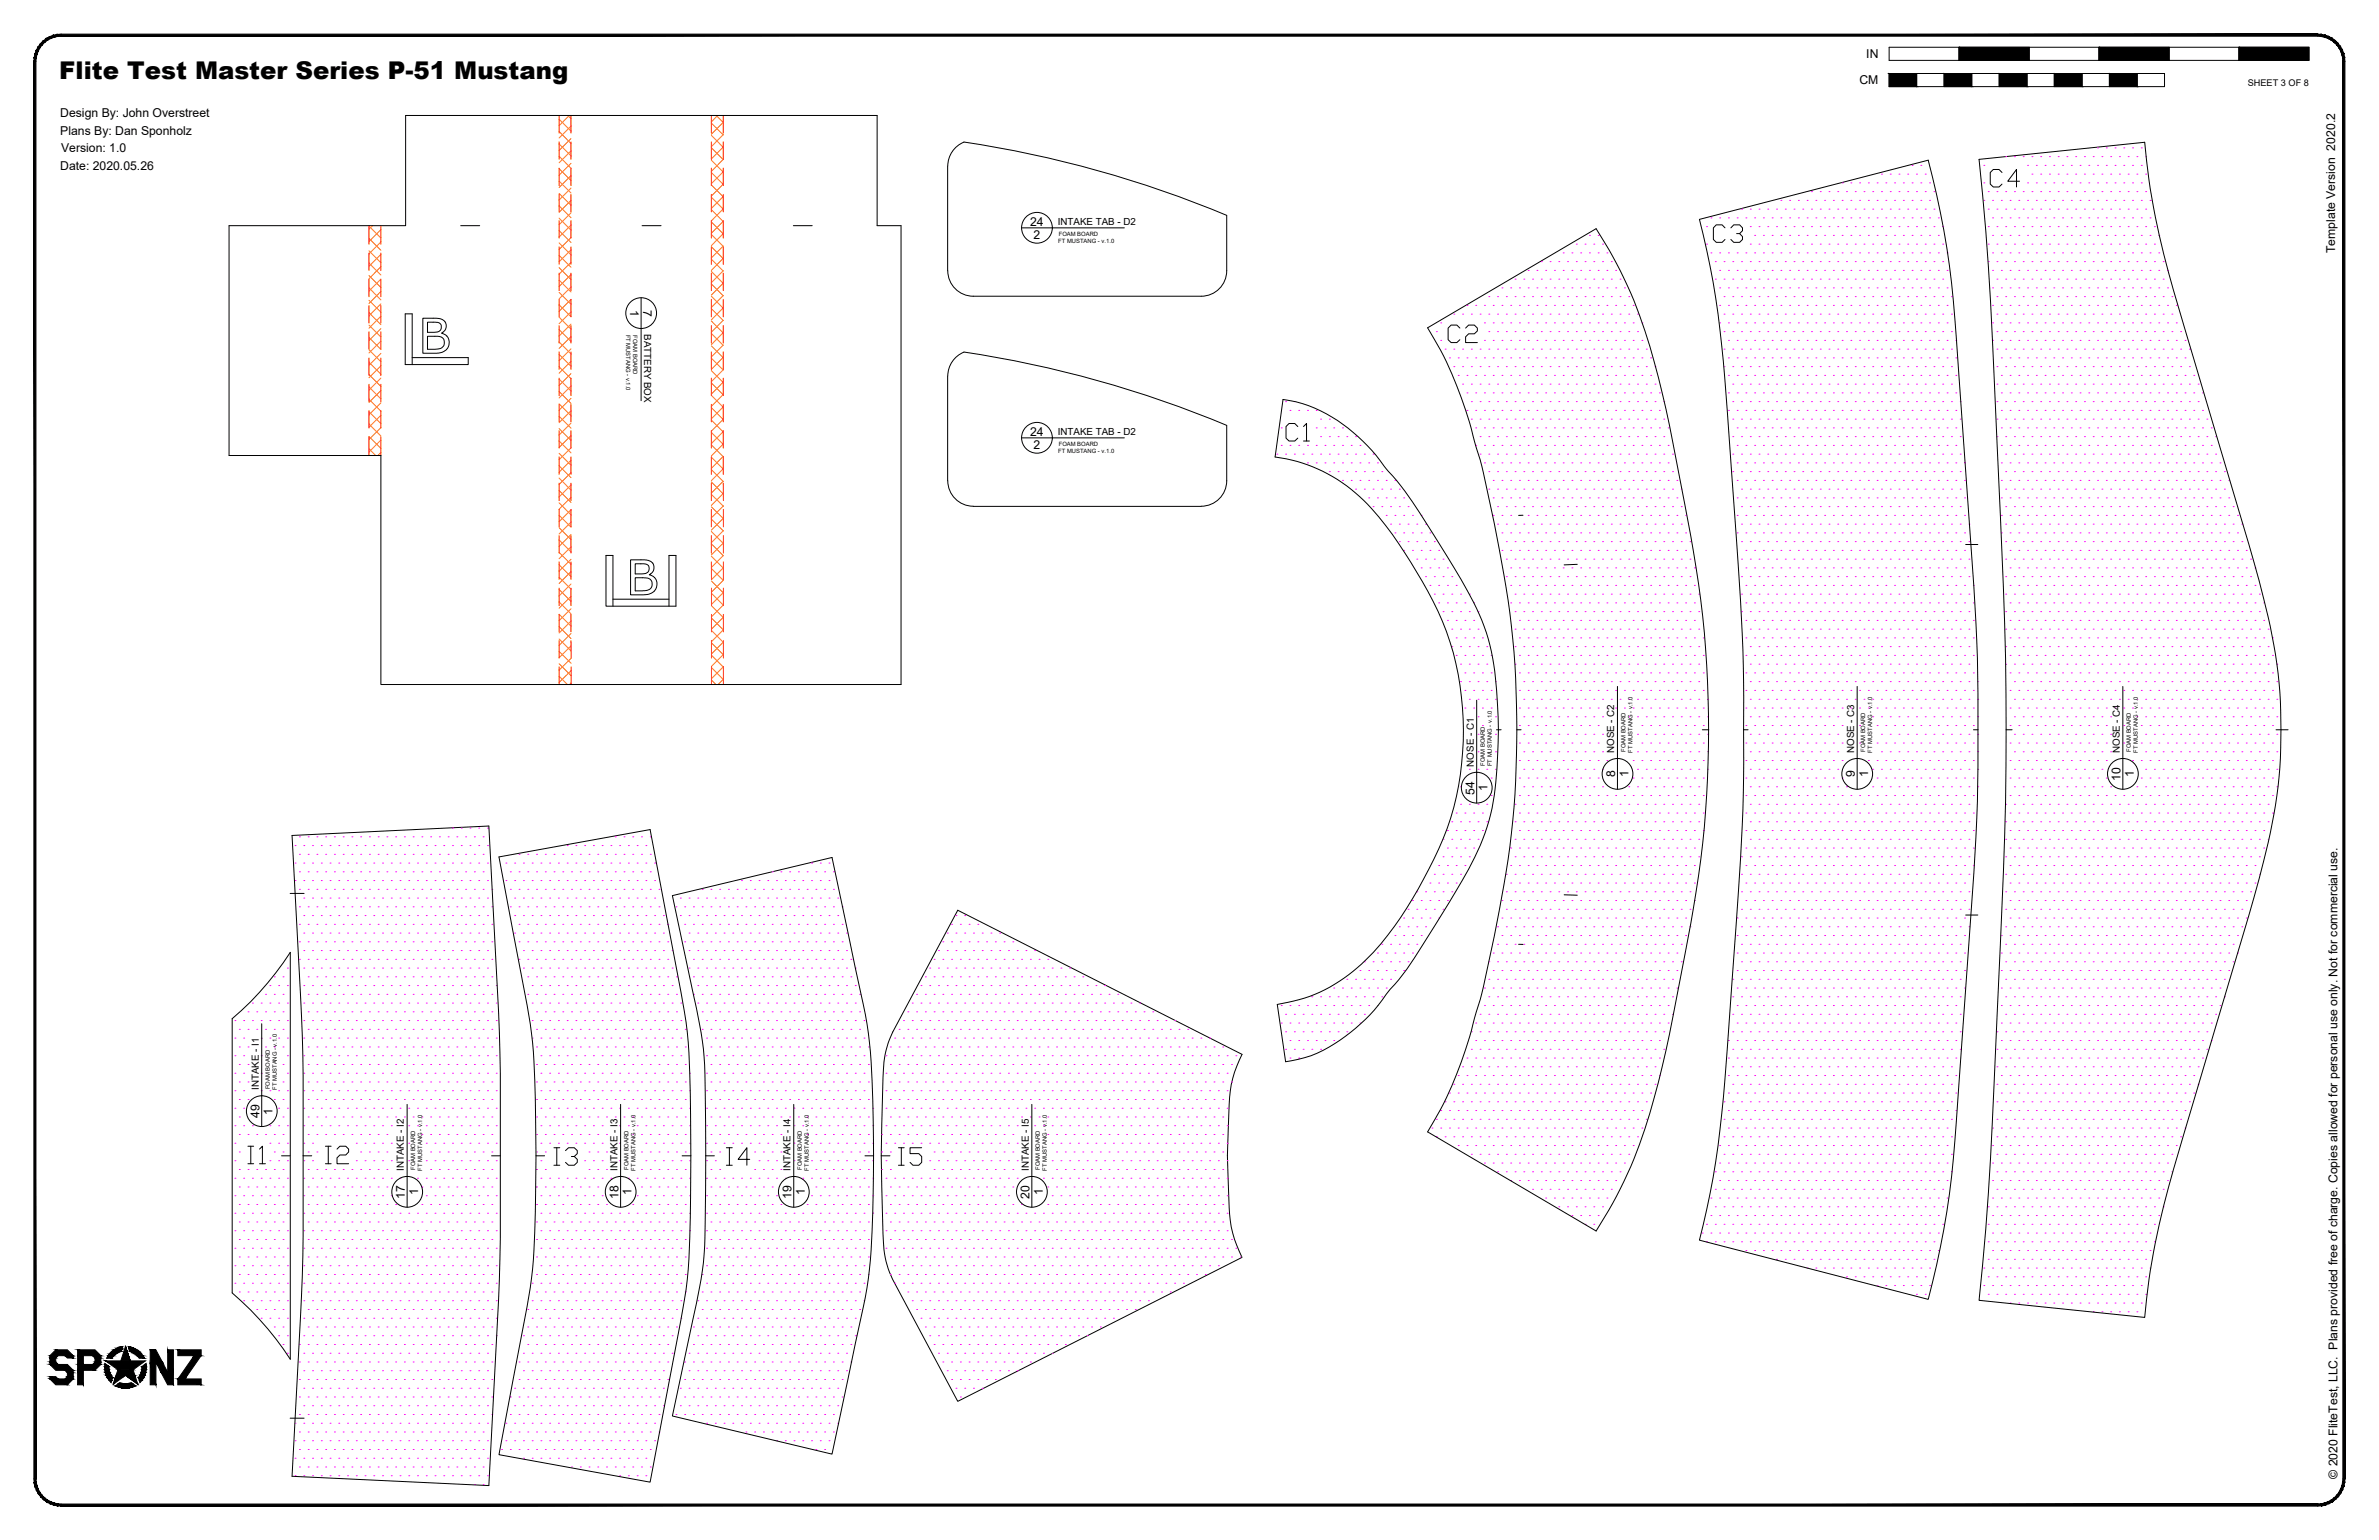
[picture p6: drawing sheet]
<svg xmlns="http://www.w3.org/2000/svg" width="864mm" height="559mm" viewBox="0 0 864 559" stroke-linecap="round" stroke-linejoin="round" font-family="sans-serif">
<defs><g id="words">
<g font-size="10.6">
<text x="721.1" y="69.1">C4</text>
<text x="620.9" y="89.3">C3</text>
<text x="524.6" y="125.6">C2</text>
<text x="465.7" y="161.2">C1</text>
<text x="88.9" y="423.3">I1</text>
<text x="116.8" y="423.3">I2</text>
<text x="199.7" y="424">I3</text>
<text x="262.5" y="424">I4</text>
<text x="324.9" y="424">I5</text>
</g>
<text font-size="8.9" x="21.5" y="28.8">Flite Test Master Series P-51 Mustang</text>
<g font-size="4.4">
<text x="677.5" y="21.1">IN</text>
<text x="675" y="30.6">CM</text>
<text x="21.9" y="42.5">Design By: John Overstreet</text>
<text x="21.9" y="48.9">Plans By: Dan Sponholz</text>
<text x="22.2" y="55.3">Version: 1.0</text>
<text x="21.9" y="61.7">Date: 2020.05.26</text>
<text x="373.9" y="81.9">24</text>
<text x="375.2" y="86.7">2</text>
<text x="847.7" y="91.9" transform="rotate(-90 847.7 91.9)">Template Version 2020.2</text>
<text x="228.8" y="112.4" transform="rotate(90 228.8 112.4)">1</text>
<text x="233.5" y="112.4" transform="rotate(90 233.5 112.4)">7</text>
<text x="373.9" y="158.1">24</text>
<text x="375.2" y="162.9">2</text>
<text x="540" y="287.1" transform="rotate(-90 540 287.1)">1</text>
<text x="586.4" y="282.1" transform="rotate(-90 586.4 282.1)">8</text>
<text x="591.1" y="282.1" transform="rotate(-90 591.1 282.1)">1</text>
<text x="673.4" y="282.1" transform="rotate(-90 673.4 282.1)">9</text>
<text x="678.1" y="282.1" transform="rotate(-90 678.1 282.1)">1</text>
<text x="769.8" y="283.3" transform="rotate(-90 769.8 283.3)">10</text>
<text x="774.6" y="282.1" transform="rotate(-90 774.6 282.1)">1</text>
<text x="535.3" y="288.3" transform="rotate(-90 535.3 288.3)">54</text>
<text x="94.2" y="405.7" transform="rotate(-90 94.2 405.7)">49</text>
<text x="99" y="404.5" transform="rotate(-90 99 404.5)">1</text>
<text x="147" y="435" transform="rotate(-90 147 435)">17</text>
<text x="151.8" y="433.7" transform="rotate(-90 151.8 433.7)">1</text>
<text x="224.5" y="435" transform="rotate(-90 224.5 435)">18</text>
<text x="229.3" y="433.7" transform="rotate(-90 229.3 433.7)">1</text>
<text x="287.3" y="435" transform="rotate(-90 287.3 435)">19</text>
<text x="292.1" y="433.7" transform="rotate(-90 292.1 433.7)">1</text>
<text x="373.8" y="435" transform="rotate(-90 373.8 435)">20</text>
<text x="378.5" y="433.7" transform="rotate(-90 378.5 433.7)">1</text>
<text x="848.5" y="536.6" transform="rotate(-90 848.5 536.6)">© 2020 FliteTest, LLC. Plans provided free of charge. Copies allowed for personal use only. Not for commercial use.</text>
</g>
<g font-size="3.5">
<text x="384" y="81.6">INTAKE TAB - D2</text>
<text x="233.9" y="121.2" transform="rotate(90 233.9 121.2)">BATTERY BOX</text>
<text x="384" y="157.8">INTAKE TAB - D2</text>
<text x="586" y="273.2" transform="rotate(-90 586 273.2)">NOSE - C2</text>
<text x="673.1" y="273.2" transform="rotate(-90 673.1 273.2)">NOSE - C3</text>
<text x="769.5" y="273.2" transform="rotate(-90 769.5 273.2)">NOSE - C4</text>
<text x="535" y="278.2" transform="rotate(-90 535 278.2)">NOSE - C1</text>
<text x="93.9" y="395.6" transform="rotate(-90 93.9 395.6)">INTAKE - I1</text>
<text x="146.7" y="424.9" transform="rotate(-90 146.7 424.9)">INTAKE - I2</text>
<text x="224.1" y="424.9" transform="rotate(-90 224.1 424.9)">INTAKE - I3</text>
<text x="287" y="424.9" transform="rotate(-90 287 424.9)">INTAKE - I4</text>
<text x="373.4" y="424.9" transform="rotate(-90 373.4 424.9)">INTAKE - I5</text>
</g>
<text font-size="3.3" x="816" y="31.1">SHEET 3 OF 8</text>
<g font-size="2.1">
<text x="384.1" y="88.2">FT MUSTANG - v.1.0</text>
<text x="384.3" y="85.6">FOAM BOARD</text>
<text x="227.3" y="121.4" transform="rotate(90 227.3 121.4)">FT MUSTANG - v.1.0</text>
<text x="229.8" y="121.6" transform="rotate(90 229.8 121.6)">FOAM BOARD</text>
<text x="384.3" y="161.8">FOAM BOARD</text>
<text x="384.1" y="164.4">FT MUSTANG - v.1.0</text>
<text x="590.1" y="272.9" transform="rotate(-90 590.1 272.9)">FOAM BOARD</text>
<text x="592.6" y="273.1" transform="rotate(-90 592.6 273.1)">FT MUSTANG - v.1.0</text>
<text x="677.1" y="272.9" transform="rotate(-90 677.1 272.9)">FOAM BOARD</text>
<text x="679.7" y="273.1" transform="rotate(-90 679.7 273.1)">FT MUSTANG - v.1.0</text>
<text x="773.5" y="272.9" transform="rotate(-90 773.5 272.9)">FOAM BOARD</text>
<text x="776.1" y="273.1" transform="rotate(-90 776.1 273.1)">FT MUSTANG - v.1.0</text>
<text x="539" y="277.9" transform="rotate(-90 539 277.9)">FOAM BOARD</text>
<text x="541.6" y="278.1" transform="rotate(-90 541.6 278.1)">FT MUSTANG - v.1.0</text>
<text x="97.9" y="395.3" transform="rotate(-90 97.9 395.3)">FOAM BOARD</text>
<text x="100.5" y="395.5" transform="rotate(-90 100.5 395.5)">FT MUSTANG - v.1.0</text>
<text x="150.7" y="424.6" transform="rotate(-90 150.7 424.6)">FOAM BOARD</text>
<text x="153.2" y="424.8" transform="rotate(-90 153.2 424.8)">FT MUSTANG - v.1.0</text>
<text x="228.2" y="424.6" transform="rotate(-90 228.2 424.6)">FOAM BOARD</text>
<text x="230.7" y="424.8" transform="rotate(-90 230.7 424.8)">FT MUSTANG - v.1.0</text>
<text x="291.1" y="424.6" transform="rotate(-90 291.1 424.6)">FOAM BOARD</text>
<text x="293.6" y="424.8" transform="rotate(-90 293.6 424.8)">FT MUSTANG - v.1.0</text>
<text x="377.5" y="424.6" transform="rotate(-90 377.5 424.6)">FOAM BOARD</text>
<text x="380" y="424.8" transform="rotate(-90 380 424.8)">FT MUSTANG - v.1.0</text>
</g>
</g></defs>
<!-- layer: 01 CUT -->
<g fill="none" stroke="#000" stroke-width=".36">
<path d="M718.4 57.8l60.1-6.2a269.2 269.2 0 0 0 10.5 53.8l23.4 78.9a410.9 410.9 0 0 1 13.6 53.2 181 181 0 0 1-4.2 74.8l-5.4 19.9-23.5 78.9a333.9 333.9 0 0 0-12.8 53.3l-1.6 13.6-60.1-6.2a1127.8 1127.8 0 0 0 5.4-77.5l2.4-51.8a1449.4 1449.4 0 0 0 0-155.4l-3-64.7a1029.6 1029.6 0 0 0-4.8-64.6zM83.1 81.9h64.1v-40h171.2v40h8.7v166.5h-188.8v-83.1h-55.2zM167.2 81.9h6.9M233.1 81.9h6.9M288 81.9h6.8M344 98.3l.1-38.1a9.4 9.4 0 0 1 5.8-8.6 399.7 399.7 0 0 1 95.4 26.5v20.2M344.1 98.2a9.3 9.3 0 0 0 9.2 9.3h82.7a9.3 9.3 0 0 0 9.3-9.3M518.2 118.9l61.2-35.9a167.1 167.1 0 0 1 22.6 54 1089.6 1089.6 0 0 1 15.4 80.9 392.9 392.9 0 0 1-5.8 128.7l-2.2 11.5a367 367 0 0 1-14.2 57.1 157.1 157.1 0 0 1-15.8 31.5l-61.2-36a147.6 147.6 0 0 0 17.7-43.5l1.4-4.5a648.8 648.8 0 0 0 9.4-46.2 346.1 346.1 0 0 0-4.3-126.6l-4.5-20.7-2-6.7a149.4 149.4 0 0 0-17.7-43.6zM344 136.5l.1 37.9a9.3 9.3 0 0 0 9.2 9.3M344.1 136.4a9.5 9.5 0 0 1 5.8-8.7 400.6 400.6 0 0 1 95.4 26.7v20a9.3 9.3 0 0 1-9.2 9.3M465.7 144.9a52.3 52.3 0 0 1 30.7 16.9l3.2 3.5 2.8 3.8a110.9 110.9 0 0 1 13 17l10.1 16a124.9 124.9 0 0 1 14.1 27.5 107.2 107.2 0 0 1 4.2 30.5 143.5 143.5 0 0 1-2.7 35.4 93 93 0 0 1-12.7 28l-12.5 20.2a99.7 99.7 0 0 1-12.7 17.2 62.6 62.6 0 0 1-27.3 22.2l-4.5 1.3-4.7 .9-3-20.8a58.8 58.8 0 0 0 37.5-22 155.9 155.9 0 0 0 25.4-45.7 108.8 108.8 0 0 0-3-71.4 170.2 170.2 0 0 0-27.1-42.4 56.4 56.4 0 0 0-33.6-17.2zM353.3 183.7h82.7"/>
<path d="M552.9 187h-1.6M713.6 197.6h4.4M572.6 204.8l-4.8 .2M543.2 264.8h1.7M550.7 264.8h1.5M618 264.8h2.3M632.9 264.8a698 698 0 0 1-2.6 69.8l-3.3 46.4a351.7 351.7 0 0 1-10.1 69l83.1 21.5a313 313 0 0 0 10.1-64.1l6.4-90.7a906.3 906.3 0 0 0 0-103.8l-6.4-90.7a313 313 0 0 0-10.1-64.1l-83.1 21.5a319.3 319.3 0 0 1 9.2 57.4l4.2 58.1a699.2 699.2 0 0 1 2.6 69.7h1.7M716.4 264.8h1.6M728.3 264.8h2.1M826.2 264.8h4.4M181.1 310.9l54.9-9.9 11.2 58.8a172.6 172.6 0 0 1 3.4 37.2 692 692 0 0 1-1.1 67.2l-2.3 14.8-11.2 58.8-54.9-10 10.3-53.8 1.9-13.5a680.9 680.9 0 0 0 0-82.2l-1.9-13.5zM105.3 324.2h5.1"/>
<path d="M347.7 330.3l103.2 52.3a40.7 40.7 0 0 0-4.7 18 307.4 307.4 0 0 0 .4 42.3 40.6 40.6 0 0 0 4.3 13.4l-103.2 52.2-23.6-44.2a35.5 35.5 0 0 1-3.6-16.5 608.5 608.5 0 0 1 .6-63.8l1.3-5.6 1.7-3.9zM567.8 324.7l4.8 .1M713.6 332h4.4M105.4 345.6v147.6a111 111 0 0 0-21.1-24v-99.6a109.7 109.7 0 0 0 21.1-24zM551.3 342.6l1.6 .1M102.2 419.4h3.1M110 419.4a808.4 808.4 0 0 0-.9-58.2l-3.1-58 71.5-3.5 3.8 74.8 .3 15v29.9M110 419.4a811 811 0 0 1-.6 50.9l-3.4 65.4 71.5 3.4 3.8-74.8 .3-14.9v-30M110 419.4h3.2M178.5 419.4h3.1M194.7 419.4h3M247.6 419.4h3.1"/>
<path d="M256.2 419.4l-.2-23.9a127.4 127.4 0 0 0-4.5-35.4l-7.4-35.1 57.9-13.9 8.5 40.3a203.6 203.6 0 0 1 5.1 26.9l.6 6.9 .6 13.7 .3 20.5M256.2 419.4l-.2 23.9a128 128 0 0 1-4.5 35.5l-7.4 35 57.9 13.8 8.5-40.2a203.6 203.6 0 0 0 5.1-26.9l.6-6.8 .6-13.7 .3-20.6M256.2 419.4h3.1M314 419.4h3.1M320 419.4h3.1M105.3 514.6h5.1"/>
</g>
<!-- layer: 06 CAVITY -->
<g fill="none" stroke="#ff7f00" stroke-width=".36">
<path d="M203 43.2l4.3 4.4M203 47.7l4.3 4.4M203 52.2l4.3 4.3M203 56.7l4.3 4.4M206.1 41.9l1.2 1.1M206.6 41.9l-3.6 3.7M207.3 54.8l-4.3 4.3M207.3 45.8l-4.3 4.3M207.3 50.3l-4.3 4.3M207.3 59.3l-4.3 4.3M258.2 44.6l4.3 4.3M258.2 49.1l4.3 4.4"/>
<path d="M258.2 53.6l4.3 4.3M258.2 58.1l4.3 4.3M260 41.9l2.5 2.5M260.5 41.9l-2.3 2.3M262.5 44.4l-4.3 4.3M262.5 53.4l-4.3 4.3M262.5 48.8l-4.3 4.4M262.5 57.8l-4.3 4.4M203 61.2l4.3 4.3M203 65.7l4.3 4.3M203 70.2l4.3 4.3M203 74.7l4.3 4.3"/>
<path d="M203 79.2l4.3 4.3M207.3 63.7l-4.3 4.3M207.3 72.7l-4.3 4.3M207.3 68.2l-4.3 4.4M207.3 77.2l-4.3 4.3M258.2 62.6l4.3 4.3M258.2 67.1l4.3 4.3M258.2 71.6l4.3 4.3M258.2 76.1l4.3 4.3M262.5 62.3l-4.3 4.4M262.5 66.8l-4.3 4.4M262.5 71.3l-4.3 4.3"/>
<path d="M262.5 75.8l-4.3 4.4M134 82l4.3 4.4M134 86.5l4.3 4.3M134 91l4.3 4.3M134 95.5l4.3 4.3M134 100l4.3 4.3M135.2 81.9l-1.2 1.2M138.3 83.3l-4.3 4.3M138.3 87.8l-4.3 4.3M138.3 92.3l-4.3 4.3M138.3 96.8l-4.3 4.3M203 83.7l4.3 4.3"/>
<path d="M203 88.1l4.3 4.4M203 92.7l4.3 4.3M203 97.1l4.3 4.3M207.3 81.7l-4.3 4.3M207.3 86.2l-4.3 4.3M207.3 90.7l-4.3 4.3M207.3 95.2l-4.3 4.3M207.3 99.6l-4.3 4.4M258.2 80.5l4.3 4.4M258.2 85.1l4.3 4.3M258.2 89.5l4.3 4.3M258.2 94l4.3 4.4"/>
<path d="M258.2 98.5l4.3 4.3M262.5 98.3l-4.3 4.3M262.5 80.3l-4.3 4.3M262.5 84.8l-4.3 4.3M262.5 89.3l-4.3 4.3M262.5 93.7l-4.3 4.4M134 104.5l4.3 4.3M134 109l4.3 4.3M134 113.4l4.3 4.4M134 118l4.3 4.3M138.3 101.3l-4.3 4.3M138.3 105.8l-4.3 4.3"/>
<path d="M138.3 110.3l-4.3 4.3M138.3 114.7l-4.3 4.4M138.3 119.2l-4.3 4.4M203 101.6l4.3 4.3M203 106.1l4.3 4.3M203 110.6l4.3 4.3M203 115.1l4.3 4.3M203 119.6l4.3 4.3M207.3 104.2l-4.3 4.3M207.3 108.6l-4.3 4.3M207.3 113.1l-4.3 4.4M207.3 117.6l-4.3 4.3"/>
<path d="M258.2 103l4.3 4.3M258.2 107.5l4.3 4.4M258.2 112l4.3 4.3M258.2 116.5l4.3 4.3M262.5 107.2l-4.3 4.4M262.5 116.2l-4.3 4.3M262.5 102.7l-4.3 4.4M262.5 111.7l-4.3 4.4M134 122.5l4.3 4.3M134 126.9l4.3 4.4M134 131.4l4.3 4.4M134 135.9l4.3 4.3"/>
<path d="M138.3 123.8l-4.3 4.3M138.3 128.2l-4.3 4.3M138.3 132.7l-4.3 4.4M138.3 137.2l-4.3 4.3M203 124.1l4.3 4.3M203 128.6l4.3 4.3M203 133.1l4.3 4.3M203 137.6l4.3 4.3M207.3 122.1l-4.3 4.3M207.3 126.6l-4.3 4.3M207.3 131.1l-4.3 4.3M207.3 135.6l-4.3 4.3"/>
<path d="M258.2 121l4.3 4.3M258.2 125.5l4.3 4.3M258.2 130l4.3 4.3M258.2 134.5l4.3 4.3M258.2 138.9l4.3 4.4M262.5 125.2l-4.3 4.3M262.5 134.2l-4.3 4.3M262.5 120.7l-4.3 4.3M262.5 129.7l-4.3 4.3M262.5 138.6l-4.3 4.4M134 140.4l4.3 4.3M134 144.9l4.3 4.3"/>
<path d="M134 149.4l4.3 4.3M134 153.9l4.3 4.3M134 158.4l4.3 4.3M138.3 141.7l-4.3 4.3M138.3 146.2l-4.3 4.3M138.3 150.7l-4.3 4.3M138.3 155.2l-4.3 4.3M138.3 159.7l-4.3 4.3M203 142.1l4.3 4.3M203 146.5l4.3 4.3M203 151l4.3 4.4M203 155.5l4.3 4.3"/>
<path d="M207.3 140.1l-4.3 4.3M207.3 144.5l-4.3 4.4M207.3 149.1l-4.3 4.3M207.3 153.5l-4.3 4.3M207.3 158l-4.3 4.4M258.2 143.5l4.3 4.3M258.2 147.9l4.3 4.3M258.2 152.4l4.3 4.4M258.2 156.9l4.3 4.3M262.5 143.2l-4.3 4.3M262.5 152.1l-4.3 4.4M262.5 147.6l-4.3 4.4"/>
<path d="M262.5 156.6l-4.3 4.4M134 162.9l2.4 2.4M138.3 164.1l-1.1 1.2M203 160l4.3 4.3M203 164.5l4.3 4.3M203 169l4.3 4.3M203 173.5l4.3 4.3M203 178l4.3 4.3M207.3 162.5l-4.3 4.3M207.3 167l-4.3 4.3M207.3 171.5l-4.3 4.3M207.3 176l-4.3 4.3"/>
<path d="M258.2 161.4l4.3 4.3M258.2 165.9l4.3 4.3M258.2 170.4l4.3 4.3M258.2 174.9l4.3 4.3M258.2 179.4l4.4 4.3M262.5 161.1l-4.3 4.3M262.5 170.1l-4.3 4.3M262.5 174.6l-4.3 4.3M262.5 179.1l-4.3 4.3M262.5 165.6l-4.3 4.3M203 182.4l4.3 4.4M203 187l4.3 4.3"/>
<path d="M203 191.5l4.3 4.3M203 195.9l4.3 4.4M207.3 180.5l-4.3 4.3M207.3 185l-4.3 4.3M207.3 189.4l-4.3 4.4M207.3 194l-4.3 4.3M207.3 198.4l-4.3 4.3M258.2 183.9l4.4 4.3M258.2 188.4l4.4 4.3M258.2 192.9l4.4 4.3M258.2 197.3l4.4 4.3M262.6 183.6l-4.4 4.3"/>
<path d="M262.6 188.1l-4.4 4.3M262.6 192.6l-4.4 4.3M262.6 197l-4.4 4.4M203 200.5l4.3 4.3M203 204.9l4.3 4.3M203 209.4l4.3 4.4M203 213.9l4.3 4.3M203 218.4l4.3 4.3M207.3 202.9l-4.3 4.4M207.3 207.4l-4.3 4.3M207.3 211.9l-4.3 4.3M207.3 216.4l-4.3 4.3"/>
<path d="M258.2 201.8l4.4 4.4M258.3 206.3l4.3 4.3M258.3 210.8l4.3 4.3M258.3 215.3l4.3 4.3M258.3 219.8l4.3 4.3M262.6 201.6l-4.3 4.3M262.6 206l-4.3 4.3M262.6 210.5l-4.3 4.3M262.6 215l-4.3 4.3M262.6 219.5l-4.3 4.3M203 222.9l4.3 4.3M203 227.4l4.3 4.3"/>
<path d="M203 231.9l4.3 4.3M203 236.4l4.3 4.3M207.3 220.9l-4.3 4.3M207.3 225.4l-4.3 4.3M207.3 229.9l-4.3 4.3M207.3 234.3l-4.3 4.4M207.3 238.9l-4.3 4.3M258.3 224.3l4.3 4.3M258.3 228.8l4.3 4.3M258.3 233.3l4.3 4.3M258.3 237.8l4.3 4.3M262.6 224l-4.3 4.3"/>
<path d="M262.6 228.5l-4.3 4.3M262.6 233l-4.3 4.3M262.6 237.5l-4.3 4.3M203 240.8l4.3 4.4M203 245.4l3 3M207.3 243.3l-4.3 4.3M207.3 247.8l-.5 .6M258.3 242.2l4.3 4.4M258.3 246.7l1.6 1.7M262.6 241.9l-4.3 4.3M262.6 246.4l-1.9 2"/>
</g>
<!-- layer: 02 SCORE -->
<g fill="none" stroke="#f00" stroke-width=".36">
<path d="M203 41.9v6.4M203 51.5v6.3M207.3 41.9v6.4M207.3 51.5v6.3M258.2 41.9v6.4M258.2 51.5v6.3M262.5 41.9v6.4M262.5 51.5v6.3M203 61v6.4M203 70.5v6.4M207.3 61v6.4M207.3 70.5v6.4"/>
<path d="M258.2 61v6.4M258.2 70.5v6.4M262.5 61v6.4M262.5 70.5v6.4M134 81.9v6.7M134 91.8v6.4M138.3 81.9v6.7M138.3 91.8v6.4M203 80.1v6.3M203 89.6v6.3M203 99.1v6.4M207.3 80.1v6.3"/>
<path d="M207.3 89.6v6.3M207.3 99.1v6.4M258.2 80.1v6.3M258.2 89.6v6.3M258.2 99.1v6.4M262.5 80.1v6.3M262.5 89.6v6.3M262.5 99.1v6.4M134 101.3v6.4M134 110.9v6.3M138.3 101.3v6.4M138.3 110.9v6.3"/>
<path d="M203 108.6v6.4M203 118.2v6.3M207.3 108.6v6.4M207.3 118.2v6.3M258.2 108.6v6.4M258.2 118.2v6.3M262.5 108.6v6.4M262.5 118.2v6.3M134 120.4v6.3M134 129.9v6.4M134 139.4v6.4M138.3 120.4v6.3"/>
<path d="M138.3 129.9v6.4M138.3 139.4v6.4M203 127.7v6.3M203 137.2v6.4M207.3 127.7v6.3M207.3 137.2v6.4M258.2 127.7v6.3M258.2 137.2v6.4M262.5 127.7v6.3M262.5 137.2v6.4M134 149v6.3M134 158.5v6.8"/>
<path d="M138.3 149v6.3M138.3 158.5v6.8M203 146.7v6.4M203 156.3v6.3M207.3 146.7v6.4M207.3 156.3v6.3M258.2 146.7v6.4M258.2 156.3v6.3M262.5 146.7v6.4M262.5 156.3v6.3M203 165.8v6.3M203 175.3v6.4"/>
<path d="M207.3 165.8v6.3M207.3 175.3v6.4M258.2 165.8v6.3M258.2 175.3v6.4M262.5 165.8v6.3M262.5 175.3l.1 6.4M203 184.8v6.4M203 194.4v6.3M207.3 184.8v6.4M207.3 194.4v6.3M258.2 184.8v6.4M258.2 194.4v6.3"/>
<path d="M262.6 184.8v6.4M262.6 194.4v6.3M203 203.9v6.3M203 213.4v6.4M207.3 203.9v6.3M207.3 213.4v6.4M258.2 203.9l.1 6.3M258.3 213.4v6.4M262.6 203.9v6.3M262.6 213.4v6.4M203 222.9v6.4M203 232.5v6.3"/>
<path d="M207.3 232.5v6.3M207.3 222.9v6.4M258.3 222.9v6.4M258.3 232.5v6.3M262.6 222.9v6.4M262.6 232.5v6.3M203 242v6.4M207.3 242v6.4M258.3 242v6.4M262.6 242v6.4"/>
</g>
<!-- layer: 07 DE-PAPER -->
<g fill="none" stroke="#f0f" stroke-width=".36">
<path d="M728.1 56.8h.1M731.3 56.8h.1M734.4 56.8h.1M737.6 56.8h.1M740.8 56.8h.1M744 56.8h.1M747.1 56.8h.1M750.3 56.8h.1M753.5 56.8h.1M756.7 56.8h.1M759.8 56.8h.1M761.4 53.7h.1"/>
<path d="M763 56.8h.1M764.6 53.7h.1M766.2 56.8h.1M767.8 53.7h.1M769.4 56.8h.1M771 53.7h.1M772.5 56.8h.1M774.1 53.7h.1M775.7 56.8h.1M777.3 53.7h.1M778.9 56.8h.1M632.2 75.9h.1"/>
<path d="M635.4 75.9h.1M637 79.1h.1M638.5 75.9h.1M640.1 79.1h.1M641.7 75.9h.1M643.3 79.1h.1M644.9 75.9h.1M646.5 72.7h.1M646.5 79.1h.1M648.1 75.9h.1M649.7 72.7h.1M649.7 79.1h.1"/>
<path d="M651.2 75.9h.1M652.8 72.7h.1M652.8 79.1h.1M654.4 75.9h.1M656 72.7h.1M656 79.1h.1M657.6 69.5h.1M657.6 75.9h.1M659.2 72.7h.1M659.2 79.1h.1M660.8 69.5h.1M660.8 75.9h.1"/>
<path d="M662.4 72.7h.1M662.4 79.1h.1M663.9 69.5h.1M663.9 75.9h.1M665.5 72.7h.1M665.5 79.1h.1M667.1 69.5h.1M667.1 75.9h.1M668.7 66.4h.1M668.7 72.7h.1M668.7 79.1h.1M670.3 69.5h.1"/>
<path d="M670.3 75.9h.1M671.9 66.4h.1M671.9 72.7h.1M671.9 79.1h.1M673.5 69.5h.1M673.5 75.9h.1M675.1 66.4h.1M675.1 72.7h.1M675.1 79.1h.1M676.6 69.5h.1M676.6 75.9h.1M678.2 66.4h.1"/>
<path d="M678.2 72.7h.1M678.2 79.1h.1M679.8 69.5h.1M679.8 75.9h.1M681.4 66.4h.1M681.4 72.7h.1M681.4 79.1h.1M683 63.2h.1M683 69.5h.1M683 75.9h.1M684.6 66.4h.1M684.6 72.7h.1"/>
<path d="M684.6 79.1h.1M686.2 63.2h.1M686.2 69.5h.1M686.2 75.9h.1M687.8 66.4h.1M687.8 72.7h.1M687.8 79.1h.1M689.3 63.2h.1M689.3 69.5h.1M689.3 75.9h.1M690.9 66.4h.1M690.9 72.7h.1"/>
<path d="M690.9 79.1h.1M692.5 63.2h.1M692.5 69.5h.1M692.5 75.9h.1M694.1 60h.1M694.1 66.4h.1M694.1 72.7h.1M694.1 79.1h.1M695.7 63.2h.1M695.7 69.5h.1M695.7 75.9h.1M697.3 60h.1"/>
<path d="M697.3 66.4h.1M697.3 72.7h.1M697.3 79.1h.1M698.9 63.2h.1M698.9 69.5h.1M698.9 75.9h.1M700.5 66.4h.1M700.5 72.7h.1M700.5 79.1h.1M702 69.5h.1M702 75.9h.1M703.6 79.1h.1"/>
<path d="M721.7 75.9h.1M723.3 79.1h.1M724.9 75.9h.1M726.5 79.1h.1M728.1 75.9h.1M729.7 79.1h.1M731.3 75.9h.1M732.9 79.1h.1M734.4 75.9h.1M736 79.1h.1M737.6 75.9h.1M739.2 60h.1"/>
<path d="M739.2 66.4h.1M739.2 72.7h.1M739.2 79.1h.1M740.8 63.2h.1M740.8 69.5h.1M740.8 75.9h.1M742.4 60h.1M742.4 66.4h.1M742.4 72.7h.1M742.4 79.1h.1M744 63.2h.1M744 69.5h.1"/>
<path d="M744 75.9h.1M745.6 60h.1M745.6 66.4h.1M745.6 72.7h.1M745.6 79.1h.1M747.1 63.2h.1M747.1 69.5h.1M747.1 75.9h.1M748.7 60h.1M748.7 66.4h.1M748.7 72.7h.1M748.7 79.1h.1"/>
<path d="M750.3 63.2h.1M750.3 69.5h.1M750.3 75.9h.1M751.9 60h.1M751.9 66.4h.1M751.9 72.7h.1M751.9 79.1h.1M753.5 63.2h.1M753.5 69.5h.1M753.5 75.9h.1M755.1 60h.1M755.1 66.4h.1"/>
<path d="M755.1 72.7h.1M755.1 79.1h.1M756.7 63.2h.1M756.7 69.5h.1M756.7 75.9h.1M758.3 60h.1M758.3 66.4h.1M758.3 72.7h.1M758.3 79.1h.1M759.8 63.2h.1M759.8 69.5h.1M759.8 75.9h.1"/>
<path d="M761.4 60h.1M761.4 66.4h.1M761.4 72.7h.1M761.4 79.1h.1M763 63.2h.1M763 69.5h.1M763 75.9h.1M764.6 60h.1M764.6 66.4h.1M764.6 72.7h.1M764.6 79.1h.1M766.2 63.2h.1"/>
<path d="M766.2 69.5h.1M766.2 75.9h.1M767.8 60h.1M767.8 66.4h.1M767.8 72.7h.1M767.8 79.1h.1M769.4 63.2h.1M769.4 69.5h.1M769.4 75.9h.1M771 60h.1M771 66.4h.1M771 72.7h.1"/>
<path d="M771 79.1h.1M772.5 63.2h.1M772.5 69.5h.1M772.5 75.9h.1M774.1 60h.1M774.1 66.4h.1M774.1 72.7h.1M774.1 79.1h.1M775.7 63.2h.1M775.7 69.5h.1M775.7 75.9h.1M777.3 60h.1"/>
<path d="M777.3 66.4h.1M777.3 72.7h.1M777.3 79.1h.1M778.9 63.2h.1M778.9 69.5h.1M778.9 75.9h.1M780.5 72.7h.1M780.5 79.1h.1M554.8 98.1h.1M557.9 98.1h.1M559.5 94.9h.1M561.1 98.1h.1"/>
<path d="M562.7 94.9h.1M564.3 98.1h.1M565.9 94.9h.1M567.5 91.8h.1M567.5 98.1h.1M569 94.9h.1M570.6 91.8h.1M570.6 98.1h.1M572.2 88.6h.1M572.2 94.9h.1M573.8 91.8h.1M573.8 98.1h.1"/>
<path d="M575.4 88.6h.1M575.4 94.9h.1M577 85.4h.1M577 91.8h.1M577 98.1h.1M578.6 88.6h.1M578.6 94.9h.1M580.2 85.4h.1M580.2 91.8h.1M580.2 98.1h.1M581.7 88.6h.1M581.7 94.9h.1"/>
<path d="M583.3 91.8h.1M583.3 98.1h.1M584.9 94.9h.1M586.5 98.1h.1M622.7 94.9h.1M624.3 98.1h.1M625.8 94.9h.1M627.4 98.1h.1M629 94.9h.1M630.6 98.1h.1M632.2 94.9h.1M633.8 98.1h.1"/>
<path d="M635.4 94.9h.1M637 85.4h.1M637 91.8h.1M637 98.1h.1M638.5 82.2h.1M638.5 88.6h.1M638.5 94.9h.1M640.1 85.4h.1M640.1 91.8h.1M640.1 98.1h.1M641.7 82.2h.1M641.7 88.6h.1"/>
<path d="M641.7 94.9h.1M643.3 85.4h.1M643.3 91.8h.1M643.3 98.1h.1M644.9 82.2h.1M644.9 88.6h.1M644.9 94.9h.1M646.5 85.4h.1M646.5 91.8h.1M646.5 98.1h.1M648.1 82.2h.1M648.1 88.6h.1"/>
<path d="M648.1 94.9h.1M649.7 85.4h.1M649.7 91.8h.1M649.7 98.1h.1M651.2 82.2h.1M651.2 88.6h.1M651.2 94.9h.1M652.8 85.4h.1M652.8 91.8h.1M652.8 98.1h.1M654.4 82.2h.1M654.4 88.6h.1"/>
<path d="M654.4 94.9h.1M656 85.4h.1M656 91.8h.1M656 98.1h.1M657.6 82.2h.1M657.6 88.6h.1M657.6 94.9h.1M659.2 85.4h.1M659.2 91.8h.1M659.2 98.1h.1M660.8 82.2h.1M660.8 88.6h.1"/>
<path d="M660.8 94.9h.1M662.4 85.4h.1M662.4 91.8h.1M662.4 98.1h.1M663.9 82.2h.1M663.9 88.6h.1M663.9 94.9h.1M665.5 85.4h.1M665.5 91.8h.1M665.5 98.1h.1M667.1 82.2h.1M667.1 88.6h.1"/>
<path d="M667.1 94.9h.1M668.7 85.4h.1M668.7 91.8h.1M668.7 98.1h.1M670.3 82.2h.1M670.3 88.6h.1M670.3 94.9h.1M671.9 85.4h.1M671.9 91.8h.1M671.9 98.1h.1M673.5 82.2h.1M673.5 88.6h.1"/>
<path d="M673.5 94.9h.1M675.1 85.4h.1M675.1 91.8h.1M675.1 98.1h.1M676.6 82.2h.1M676.6 88.6h.1M676.6 94.9h.1M678.2 85.4h.1M678.2 91.8h.1M678.2 98.1h.1M679.8 82.2h.1M679.8 88.6h.1"/>
<path d="M679.8 94.9h.1M681.4 85.4h.1M681.4 91.8h.1M681.4 98.1h.1M683 82.2h.1M683 88.6h.1M683 94.9h.1M684.6 85.4h.1M684.6 91.8h.1M684.6 98.1h.1M686.2 82.2h.1M686.2 88.6h.1"/>
<path d="M686.2 94.9h.1M687.8 85.4h.1M687.8 91.8h.1M687.8 98.1h.1M689.3 82.2h.1M689.3 88.6h.1M689.3 94.9h.1M690.9 85.4h.1M690.9 91.8h.1M690.9 98.1h.1M692.5 82.2h.1M692.5 88.6h.1"/>
<path d="M692.5 94.9h.1M694.1 85.4h.1M694.1 91.8h.1M694.1 98.1h.1M695.7 82.2h.1M695.7 88.6h.1M695.7 94.9h.1M697.3 85.4h.1M697.3 91.8h.1M697.3 98.1h.1M698.9 82.2h.1M698.9 88.6h.1"/>
<path d="M698.9 94.9h.1M700.5 85.4h.1M700.5 91.8h.1M700.5 98.1h.1M702 82.2h.1M702 88.6h.1M702 94.9h.1M703.6 85.4h.1M703.6 91.8h.1M703.6 98.1h.1M705.2 82.2h.1M705.2 88.6h.1"/>
<path d="M705.2 94.9h.1M706.8 91.8h.1M706.8 98.1h.1M721.7 82.2h.1M721.7 88.6h.1M721.7 94.9h.1M723.3 85.4h.1M723.3 91.8h.1M723.3 98.1h.1M724.9 82.2h.1M724.9 88.6h.1M724.9 94.9h.1"/>
<path d="M726.5 85.4h.1M726.5 91.8h.1M726.5 98.1h.1M728.1 82.2h.1M728.1 88.6h.1M728.1 94.9h.1M729.7 85.4h.1M729.7 91.8h.1M729.7 98.1h.1M731.3 82.2h.1M731.3 88.6h.1M731.3 94.9h.1"/>
<path d="M732.9 85.4h.1M732.9 91.8h.1M732.9 98.1h.1M734.4 82.2h.1M734.4 88.6h.1M734.4 94.9h.1M736 85.4h.1M736 91.8h.1M736 98.1h.1M737.6 82.2h.1M737.6 88.6h.1M737.6 94.9h.1"/>
<path d="M739.2 85.4h.1M739.2 91.8h.1M739.2 98.1h.1M740.8 82.2h.1M740.8 88.6h.1M740.8 94.9h.1M742.4 85.4h.1M742.4 91.8h.1M742.4 98.1h.1M744 82.2h.1M744 88.6h.1M744 94.9h.1"/>
<path d="M745.6 85.4h.1M745.6 91.8h.1M745.6 98.1h.1M747.1 82.2h.1M747.1 88.6h.1M747.1 94.9h.1M748.7 85.4h.1M748.7 91.8h.1M748.7 98.1h.1M750.3 82.2h.1M750.3 88.6h.1M750.3 94.9h.1"/>
<path d="M751.9 85.4h.1M751.9 91.8h.1M751.9 98.1h.1M753.5 82.2h.1M753.5 88.6h.1M753.5 94.9h.1M755.1 85.4h.1M755.1 91.8h.1M755.1 98.1h.1M756.7 82.2h.1M756.7 88.6h.1M756.7 94.9h.1"/>
<path d="M758.3 85.4h.1M758.3 91.8h.1M758.3 98.1h.1M759.8 82.2h.1M759.8 88.6h.1M759.8 94.9h.1M761.4 85.4h.1M761.4 91.8h.1M761.4 98.1h.1M763 82.2h.1M763 88.6h.1M763 94.9h.1"/>
<path d="M764.6 85.4h.1M764.6 91.8h.1M764.6 98.1h.1M766.2 82.2h.1M766.2 88.6h.1M766.2 94.9h.1M767.8 85.4h.1M767.8 91.8h.1M767.8 98.1h.1M769.4 82.2h.1M769.4 88.6h.1M769.4 94.9h.1"/>
<path d="M771 85.4h.1M771 91.8h.1M771 98.1h.1M772.5 82.2h.1M772.5 88.6h.1M772.5 94.9h.1M774.1 85.4h.1M774.1 91.8h.1M774.1 98.1h.1M775.7 82.2h.1M775.7 88.6h.1M775.7 94.9h.1"/>
<path d="M777.3 85.4h.1M777.3 91.8h.1M777.3 98.1h.1M778.9 82.2h.1M778.9 88.6h.1M778.9 94.9h.1M780.5 85.4h.1M780.5 91.8h.1M780.5 98.1h.1M782.1 82.2h.1M782.1 88.6h.1M782.1 94.9h.1"/>
<path d="M783.7 85.4h.1M783.7 91.8h.1M783.7 98.1h.1M785.2 94.9h.1M786.8 98.1h.1M532.5 110.8h.1M535.7 110.8h.1M538.9 110.8h.1M540.5 107.6h.1M542.1 110.8h.1M542.1 117.2h.1M543.6 107.6h.1"/>
<path d="M543.6 114h.1M545.2 104.5h.1M545.2 110.8h.1M545.2 117.2h.1M546.8 107.6h.1M546.8 114h.1M548.4 104.5h.1M548.4 110.8h.1M548.4 117.2h.1M550 101.3h.1M550 107.6h.1M550 114h.1"/>
<path d="M551.6 104.5h.1M551.6 110.8h.1M551.6 117.2h.1M553.2 101.3h.1M553.2 107.6h.1M553.2 114h.1M554.8 104.5h.1M554.8 110.8h.1M554.8 117.2h.1M556.3 101.3h.1M556.3 107.6h.1M556.3 114h.1"/>
<path d="M557.9 104.5h.1M557.9 110.8h.1M557.9 117.2h.1M559.5 101.3h.1M559.5 107.6h.1M559.5 114h.1M561.1 104.5h.1M561.1 110.8h.1M561.1 117.2h.1M562.7 101.3h.1M562.7 107.6h.1M562.7 114h.1"/>
<path d="M564.3 104.5h.1M564.3 110.8h.1M564.3 117.2h.1M565.9 101.3h.1M565.9 107.6h.1M565.9 114h.1M567.5 104.5h.1M567.5 110.8h.1M567.5 117.2h.1M569 101.3h.1M569 107.6h.1M569 114h.1"/>
<path d="M570.6 104.5h.1M570.6 110.8h.1M570.6 117.2h.1M572.2 101.3h.1M572.2 107.6h.1M572.2 114h.1M573.8 104.5h.1M573.8 110.8h.1M573.8 117.2h.1M575.4 101.3h.1M575.4 107.6h.1M575.4 114h.1"/>
<path d="M577 104.5h.1M577 110.8h.1M577 117.2h.1M578.6 101.3h.1M578.6 107.6h.1M578.6 114h.1M580.2 104.5h.1M580.2 110.8h.1M580.2 117.2h.1M581.7 101.3h.1M581.7 107.6h.1M581.7 114h.1"/>
<path d="M583.3 104.5h.1M583.3 110.8h.1M583.3 117.2h.1M584.9 101.3h.1M584.9 107.6h.1M584.9 114h.1M586.5 104.5h.1M586.5 110.8h.1M586.5 117.2h.1M588.1 101.3h.1M588.1 107.6h.1M588.1 114h.1"/>
<path d="M589.7 104.5h.1M589.7 110.8h.1M589.7 117.2h.1M591.3 107.6h.1M591.3 114h.1M592.9 110.8h.1M592.9 117.2h.1M594.4 114h.1M596 117.2h.1M622.7 101.3h.1M624.3 104.5h.1M624.3 110.8h.1"/>
<path d="M624.3 117.2h.1M625.8 101.3h.1M625.8 107.6h.1M625.8 114h.1M627.4 104.5h.1M627.4 110.8h.1M627.4 117.2h.1M629 101.3h.1M629 107.6h.1M629 114h.1M630.6 104.5h.1M630.6 110.8h.1"/>
<path d="M630.6 117.2h.1M632.2 101.3h.1M632.2 107.6h.1M632.2 114h.1M633.8 104.5h.1M633.8 110.8h.1M633.8 117.2h.1M635.4 101.3h.1M635.4 107.6h.1M635.4 114h.1M637 104.5h.1M637 110.8h.1"/>
<path d="M637 117.2h.1M638.5 101.3h.1M638.5 107.6h.1M638.5 114h.1M640.1 104.5h.1M640.1 110.8h.1M640.1 117.2h.1M641.7 101.3h.1M641.7 107.6h.1M641.7 114h.1M643.3 104.5h.1M643.3 110.8h.1"/>
<path d="M643.3 117.2h.1M644.9 101.3h.1M644.9 107.6h.1M644.9 114h.1M646.5 104.5h.1M646.5 110.8h.1M646.5 117.2h.1M648.1 101.3h.1M648.1 107.6h.1M648.1 114h.1M649.7 104.5h.1M649.7 110.8h.1"/>
<path d="M649.7 117.2h.1M651.2 101.3h.1M651.2 107.6h.1M651.2 114h.1M652.8 104.5h.1M652.8 110.8h.1M652.8 117.2h.1M654.4 101.3h.1M654.4 107.6h.1M654.4 114h.1M656 104.5h.1M656 110.8h.1"/>
<path d="M656 117.2h.1M657.6 101.3h.1M657.6 107.6h.1M657.6 114h.1M659.2 104.5h.1M659.2 110.8h.1M659.2 117.2h.1M660.8 101.3h.1M660.8 107.6h.1M660.8 114h.1M662.4 104.5h.1M662.4 110.8h.1"/>
<path d="M662.4 117.2h.1M663.9 101.3h.1M663.9 107.6h.1M663.9 114h.1M665.5 104.5h.1M665.5 110.8h.1M665.5 117.2h.1M667.1 101.3h.1M667.1 107.6h.1M667.1 114h.1M668.7 104.5h.1M668.7 110.8h.1"/>
<path d="M668.7 117.2h.1M670.3 101.3h.1M670.3 107.6h.1M670.3 114h.1M671.9 104.5h.1M671.9 110.8h.1M671.9 117.2h.1M673.5 101.3h.1M673.5 107.6h.1M673.5 114h.1M675.1 104.5h.1M675.1 110.8h.1"/>
<path d="M675.1 117.2h.1M676.6 101.3h.1M676.6 107.6h.1M676.6 114h.1M678.2 104.5h.1M678.2 110.8h.1M678.2 117.2h.1M679.8 101.3h.1M679.8 107.6h.1M679.8 114h.1M681.4 104.5h.1M681.4 110.8h.1"/>
<path d="M681.4 117.2h.1M683 101.3h.1M683 107.6h.1M683 114h.1M684.6 104.5h.1M684.6 110.8h.1M684.6 117.2h.1M686.2 101.3h.1M686.2 107.6h.1M686.2 114h.1M687.8 104.5h.1M687.8 110.8h.1"/>
<path d="M687.8 117.2h.1M689.3 101.3h.1M689.3 107.6h.1M689.3 114h.1M690.9 104.5h.1M690.9 110.8h.1M690.9 117.2h.1M692.5 101.3h.1M692.5 107.6h.1M692.5 114h.1M694.1 104.5h.1M694.1 110.8h.1"/>
<path d="M694.1 117.2h.1M695.7 101.3h.1M695.7 107.6h.1M695.7 114h.1M697.3 104.5h.1M697.3 110.8h.1M697.3 117.2h.1M698.9 101.3h.1M698.9 107.6h.1M698.9 114h.1M700.5 104.5h.1M700.5 110.8h.1"/>
<path d="M700.5 117.2h.1M702 101.3h.1M702 107.6h.1M702 114h.1M703.6 104.5h.1M703.6 110.8h.1M703.6 117.2h.1M705.2 101.3h.1M705.2 107.6h.1M705.2 114h.1M706.8 104.5h.1M706.8 110.8h.1"/>
<path d="M706.8 117.2h.1M708.4 107.6h.1M708.4 114h.1M723.3 104.5h.1M723.3 110.8h.1M723.3 117.2h.1M724.9 101.3h.1M724.9 107.6h.1M724.9 114h.1M726.5 104.5h.1M726.5 110.8h.1M726.5 117.2h.1"/>
<path d="M728.1 101.3h.1M728.1 107.6h.1M728.1 114h.1M729.7 104.5h.1M729.7 110.8h.1M729.7 117.2h.1M731.3 101.3h.1M731.3 107.6h.1M731.3 114h.1M732.9 104.5h.1M732.9 110.8h.1M732.9 117.2h.1"/>
<path d="M734.4 101.3h.1M734.4 107.6h.1M734.4 114h.1M736 104.5h.1M736 110.8h.1M736 117.2h.1M737.6 101.3h.1M737.6 107.6h.1M737.6 114h.1M739.2 104.5h.1M739.2 110.8h.1M739.2 117.2h.1"/>
<path d="M740.8 101.3h.1M740.8 107.6h.1M740.8 114h.1M742.4 104.5h.1M742.4 110.8h.1M742.4 117.2h.1M744 101.3h.1M744 107.6h.1M744 114h.1M745.6 104.5h.1M745.6 110.8h.1M745.6 117.2h.1"/>
<path d="M747.1 101.3h.1M747.1 107.6h.1M747.1 114h.1M748.7 104.5h.1M748.7 110.8h.1M748.7 117.2h.1M750.3 101.3h.1M750.3 107.6h.1M750.3 114h.1M751.9 104.5h.1M751.9 110.8h.1M751.9 117.2h.1"/>
<path d="M753.5 101.3h.1M753.5 107.6h.1M753.5 114h.1M755.1 104.5h.1M755.1 110.8h.1M755.1 117.2h.1M756.7 101.3h.1M756.7 107.6h.1M756.7 114h.1M758.3 104.5h.1M758.3 110.8h.1M758.3 117.2h.1"/>
<path d="M759.8 101.3h.1M759.8 107.6h.1M759.8 114h.1M761.4 104.5h.1M761.4 110.8h.1M761.4 117.2h.1M763 101.3h.1M763 107.6h.1M763 114h.1M764.6 104.5h.1M764.6 110.8h.1M764.6 117.2h.1"/>
<path d="M766.2 101.3h.1M766.2 107.6h.1M766.2 114h.1M767.8 104.5h.1M767.8 110.8h.1M767.8 117.2h.1M769.4 101.3h.1M769.4 107.6h.1M769.4 114h.1M771 104.5h.1M771 110.8h.1M771 117.2h.1"/>
<path d="M772.5 101.3h.1M772.5 107.6h.1M772.5 114h.1M774.1 104.5h.1M774.1 110.8h.1M774.1 117.2h.1M775.7 101.3h.1M775.7 107.6h.1M775.7 114h.1M777.3 104.5h.1M777.3 110.8h.1M777.3 117.2h.1"/>
<path d="M778.9 101.3h.1M778.9 107.6h.1M778.9 114h.1M780.5 104.5h.1M780.5 110.8h.1M780.5 117.2h.1M782.1 101.3h.1M782.1 107.6h.1M782.1 114h.1M783.7 104.5h.1M783.7 110.8h.1M783.7 117.2h.1"/>
<path d="M785.2 101.3h.1M785.2 107.6h.1M785.2 114h.1M786.8 104.5h.1M786.8 110.8h.1M786.8 117.2h.1M788.4 107.6h.1M788.4 114h.1M790 110.8h.1M790 117.2h.1M526.2 129.9h.1M527.8 133h.1"/>
<path d="M529.4 129.9h.1M529.4 136.2h.1M530.9 133h.1M530.9 139.4h.1M532.5 129.9h.1M532.5 136.2h.1M534.1 133h.1M534.1 139.4h.1M535.7 129.9h.1M535.7 136.2h.1M537.3 133h.1M537.3 139.4h.1"/>
<path d="M538.9 129.9h.1M538.9 136.2h.1M540.5 133h.1M540.5 139.4h.1M542.1 123.5h.1M542.1 129.9h.1M542.1 136.2h.1M543.6 120.3h.1M543.6 126.7h.1M543.6 133h.1M543.6 139.4h.1M545.2 123.5h.1"/>
<path d="M545.2 129.9h.1M545.2 136.2h.1M546.8 120.3h.1M546.8 126.7h.1M546.8 133h.1M546.8 139.4h.1M548.4 123.5h.1M548.4 129.9h.1M548.4 136.2h.1M550 120.3h.1M550 126.7h.1M550 133h.1"/>
<path d="M550 139.4h.1M551.6 123.5h.1M551.6 129.9h.1M551.6 136.2h.1M553.2 120.3h.1M553.2 126.7h.1M553.2 133h.1M553.2 139.4h.1M554.8 123.5h.1M554.8 129.9h.1M554.8 136.2h.1M556.3 120.3h.1"/>
<path d="M556.3 126.7h.1M556.3 133h.1M556.3 139.4h.1M557.9 123.5h.1M557.9 129.9h.1M557.9 136.2h.1M559.5 120.3h.1M559.5 126.7h.1M559.5 133h.1M559.5 139.4h.1M561.1 123.5h.1M561.1 129.9h.1"/>
<path d="M561.1 136.2h.1M562.7 120.3h.1M562.7 126.7h.1M562.7 133h.1M562.7 139.4h.1M564.3 123.5h.1M564.3 129.9h.1M564.3 136.2h.1M565.9 120.3h.1M565.9 126.7h.1M565.9 133h.1M565.9 139.4h.1"/>
<path d="M567.5 123.5h.1M567.5 129.9h.1M567.5 136.2h.1M569 120.3h.1M569 126.7h.1M569 133h.1M569 139.4h.1M570.6 123.5h.1M570.6 129.9h.1M570.6 136.2h.1M572.2 120.3h.1M572.2 126.7h.1"/>
<path d="M572.2 133h.1M572.2 139.4h.1M573.8 123.5h.1M573.8 129.9h.1M573.8 136.2h.1M575.4 120.3h.1M575.4 126.7h.1M575.4 133h.1M575.4 139.4h.1M577 123.5h.1M577 129.9h.1M577 136.2h.1"/>
<path d="M578.6 120.3h.1M578.6 126.7h.1M578.6 133h.1M578.6 139.4h.1M580.2 123.5h.1M580.2 129.9h.1M580.2 136.2h.1M581.7 120.3h.1M581.7 126.7h.1M581.7 133h.1M581.7 139.4h.1M583.3 123.5h.1"/>
<path d="M583.3 129.9h.1M583.3 136.2h.1M584.9 120.3h.1M584.9 126.7h.1M584.9 133h.1M584.9 139.4h.1M586.5 123.5h.1M586.5 129.9h.1M586.5 136.2h.1M588.1 120.3h.1M588.1 126.7h.1M588.1 133h.1"/>
<path d="M588.1 139.4h.1M589.7 123.5h.1M589.7 129.9h.1M589.7 136.2h.1M591.3 120.3h.1M591.3 126.7h.1M591.3 133h.1M591.3 139.4h.1M592.9 123.5h.1M592.9 129.9h.1M592.9 136.2h.1M594.4 120.3h.1"/>
<path d="M594.4 126.7h.1M594.4 133h.1M594.4 139.4h.1M596 123.5h.1M596 129.9h.1M596 136.2h.1M597.6 126.7h.1M597.6 133h.1M597.6 139.4h.1M599.2 129.9h.1M599.2 136.2h.1M600.8 133h.1"/>
<path d="M600.8 139.4h.1M625.8 120.3h.1M625.8 126.7h.1M625.8 133h.1M627.4 123.5h.1M627.4 129.9h.1M627.4 136.2h.1M629 120.3h.1M629 126.7h.1M629 133h.1M629 139.4h.1M630.6 123.5h.1"/>
<path d="M630.6 129.9h.1M630.6 136.2h.1M632.2 120.3h.1M632.2 126.7h.1M632.2 133h.1M632.2 139.4h.1M633.8 123.5h.1M633.8 129.9h.1M633.8 136.2h.1M635.4 120.3h.1M635.4 126.7h.1M635.4 133h.1"/>
<path d="M635.4 139.4h.1M637 123.5h.1M637 129.9h.1M637 136.2h.1M638.5 120.3h.1M638.5 126.7h.1M638.5 133h.1M638.5 139.4h.1M640.1 123.5h.1M640.1 129.9h.1M640.1 136.2h.1M641.7 120.3h.1"/>
<path d="M641.7 126.7h.1M641.7 133h.1M641.7 139.4h.1M643.3 123.5h.1M643.3 129.9h.1M643.3 136.2h.1M644.9 120.3h.1M644.9 126.7h.1M644.9 133h.1M644.9 139.4h.1M646.5 123.5h.1M646.5 129.9h.1"/>
<path d="M646.5 136.2h.1M648.1 120.3h.1M648.1 126.7h.1M648.1 133h.1M648.1 139.4h.1M649.7 123.5h.1M649.7 129.9h.1M649.7 136.2h.1M651.2 120.3h.1M651.2 126.7h.1M651.2 133h.1M651.2 139.4h.1"/>
<path d="M652.8 123.5h.1M652.8 129.9h.1M652.8 136.2h.1M654.4 120.3h.1M654.4 126.7h.1M654.4 133h.1M654.4 139.4h.1M656 123.5h.1M656 129.9h.1M656 136.2h.1M657.6 120.3h.1M657.6 126.7h.1"/>
<path d="M657.6 133h.1M657.6 139.4h.1M659.2 123.5h.1M659.2 129.9h.1M659.2 136.2h.1M660.8 120.3h.1M660.8 126.7h.1M660.8 133h.1M660.8 139.4h.1M662.4 123.5h.1M662.4 129.9h.1M662.4 136.2h.1"/>
<path d="M663.9 120.3h.1M663.9 126.7h.1M663.9 133h.1M663.9 139.4h.1M665.5 123.5h.1M665.5 129.9h.1M665.5 136.2h.1M667.1 120.3h.1M667.1 126.7h.1M667.1 133h.1M667.1 139.4h.1M668.7 123.5h.1"/>
<path d="M668.7 129.9h.1M668.7 136.2h.1M670.3 120.3h.1M670.3 126.7h.1M670.3 133h.1M670.3 139.4h.1M671.9 123.5h.1M671.9 129.9h.1M671.9 136.2h.1M673.5 120.3h.1M673.5 126.7h.1M673.5 133h.1"/>
<path d="M673.5 139.4h.1M675.1 123.5h.1M675.1 129.9h.1M675.1 136.2h.1M676.6 120.3h.1M676.6 126.7h.1M676.6 133h.1M676.6 139.4h.1M678.2 123.5h.1M678.2 129.9h.1M678.2 136.2h.1M679.8 120.3h.1"/>
<path d="M679.8 126.7h.1M679.8 133h.1M679.8 139.4h.1M681.4 123.5h.1M681.4 129.9h.1M681.4 136.2h.1M683 120.3h.1M683 126.7h.1M683 133h.1M683 139.4h.1M684.6 123.5h.1M684.6 129.9h.1"/>
<path d="M684.6 136.2h.1M686.2 120.3h.1M686.2 126.7h.1M686.2 133h.1M686.2 139.4h.1M687.8 123.5h.1M687.8 129.9h.1M687.8 136.2h.1M689.3 120.3h.1M689.3 126.7h.1M689.3 133h.1M689.3 139.4h.1"/>
<path d="M690.9 123.5h.1M690.9 129.9h.1M690.9 136.2h.1M692.5 120.3h.1M692.5 126.7h.1M692.5 133h.1M692.5 139.4h.1M694.1 123.5h.1M694.1 129.9h.1M694.1 136.2h.1M695.7 120.3h.1M695.7 126.7h.1"/>
<path d="M695.7 133h.1M695.7 139.4h.1M697.3 123.5h.1M697.3 129.9h.1M697.3 136.2h.1M698.9 120.3h.1M698.9 126.7h.1M698.9 133h.1M698.9 139.4h.1M700.5 123.5h.1M700.5 129.9h.1M700.5 136.2h.1"/>
<path d="M702 120.3h.1M702 126.7h.1M702 133h.1M702 139.4h.1M703.6 123.5h.1M703.6 129.9h.1M703.6 136.2h.1M705.2 120.3h.1M705.2 126.7h.1M705.2 133h.1M705.2 139.4h.1M706.8 123.5h.1"/>
<path d="M706.8 129.9h.1M706.8 136.2h.1M708.4 120.3h.1M708.4 126.7h.1M708.4 133h.1M708.4 139.4h.1M710 123.5h.1M710 129.9h.1M710 136.2h.1M723.3 123.5h.1M724.9 120.3h.1M724.9 126.7h.1"/>
<path d="M724.9 133h.1M724.9 139.4h.1M726.5 123.5h.1M726.5 129.9h.1M726.5 136.2h.1M728.1 120.3h.1M728.1 126.7h.1M728.1 133h.1M728.1 139.4h.1M729.7 123.5h.1M729.7 129.9h.1M729.7 136.2h.1"/>
<path d="M731.3 120.3h.1M731.3 126.7h.1M731.3 133h.1M731.3 139.4h.1M732.9 123.5h.1M732.9 129.9h.1M732.9 136.2h.1M734.4 120.3h.1M734.4 126.7h.1M734.4 133h.1M734.4 139.4h.1M736 123.5h.1"/>
<path d="M736 129.9h.1M736 136.2h.1M737.6 120.3h.1M737.6 126.7h.1M737.6 133h.1M737.6 139.4h.1M739.2 123.5h.1M739.2 129.9h.1M739.2 136.2h.1M740.8 120.3h.1M740.8 126.7h.1M740.8 133h.1"/>
<path d="M740.8 139.4h.1M742.4 123.5h.1M742.4 129.9h.1M742.4 136.2h.1M744 120.3h.1M744 126.7h.1M744 133h.1M744 139.4h.1M745.6 123.5h.1M745.6 129.9h.1M745.6 136.2h.1M747.1 120.3h.1"/>
<path d="M747.1 126.7h.1M747.1 133h.1M747.1 139.4h.1M748.7 123.5h.1M748.7 129.9h.1M748.7 136.2h.1M750.3 120.3h.1M750.3 126.7h.1M750.3 133h.1M750.3 139.4h.1M751.9 123.5h.1M751.9 129.9h.1"/>
<path d="M751.9 136.2h.1M753.5 120.3h.1M753.5 126.7h.1M753.5 133h.1M753.5 139.4h.1M755.1 123.5h.1M755.1 129.9h.1M755.1 136.2h.1M756.7 120.3h.1M756.7 126.7h.1M756.7 133h.1M756.7 139.4h.1"/>
<path d="M758.3 123.5h.1M758.3 129.9h.1M758.3 136.2h.1M759.8 120.3h.1M759.8 126.7h.1M759.8 133h.1M759.8 139.4h.1M761.4 123.5h.1M761.4 129.9h.1M761.4 136.2h.1M763 120.3h.1M763 126.7h.1"/>
<path d="M763 133h.1M763 139.4h.1M764.6 123.5h.1M764.6 129.9h.1M764.6 136.2h.1M766.2 120.3h.1M766.2 126.7h.1M766.2 133h.1M766.2 139.4h.1M767.8 123.5h.1M767.8 129.9h.1M767.8 136.2h.1"/>
<path d="M769.4 120.3h.1M769.4 126.7h.1M769.4 133h.1M769.4 139.4h.1M771 123.5h.1M771 129.9h.1M771 136.2h.1M772.5 120.3h.1M772.5 126.7h.1M772.5 133h.1M772.5 139.4h.1M774.1 123.5h.1"/>
<path d="M774.1 129.9h.1M774.1 136.2h.1M775.7 120.3h.1M775.7 126.7h.1M775.7 133h.1M775.7 139.4h.1M777.3 123.5h.1M777.3 129.9h.1M777.3 136.2h.1M778.9 120.3h.1M778.9 126.7h.1M778.9 133h.1"/>
<path d="M778.9 139.4h.1M780.5 123.5h.1M780.5 129.9h.1M780.5 136.2h.1M782.1 120.3h.1M782.1 126.7h.1M782.1 133h.1M782.1 139.4h.1M783.7 123.5h.1M783.7 129.9h.1M783.7 136.2h.1M785.2 120.3h.1"/>
<path d="M785.2 126.7h.1M785.2 133h.1M785.2 139.4h.1M786.8 123.5h.1M786.8 129.9h.1M786.8 136.2h.1M788.4 120.3h.1M788.4 126.7h.1M788.4 133h.1M788.4 139.4h.1M790 123.5h.1M790 129.9h.1"/>
<path d="M790 136.2h.1M791.6 120.3h.1M791.6 126.7h.1M791.6 133h.1M791.6 139.4h.1M793.2 123.5h.1M793.2 129.9h.1M793.2 136.2h.1M794.8 126.7h.1M794.8 133h.1M794.8 139.4h.1M796.4 136.2h.1"/>
<path d="M797.9 139.4h.1M466.7 145.7h.1M468.3 148.9h.1M469.9 145.7h.1M471.5 148.9h.1M474.6 148.9h.1M477.8 148.9h.1M481 155.3h.1M482.6 152.1h.1M482.6 158.4h.1M484.2 155.3h.1M485.7 158.4h.1"/>
<path d="M487.3 155.3h.1M488.9 158.4h.1M492.1 158.4h.1M532.5 142.6h.1M532.5 148.9h.1M534.1 145.7h.1M534.1 152.1h.1M535.7 142.6h.1M535.7 148.9h.1M535.7 155.3h.1M537.3 145.7h.1M537.3 152.1h.1"/>
<path d="M537.3 158.4h.1M538.9 142.6h.1M538.9 148.9h.1M538.9 155.3h.1M540.5 145.7h.1M540.5 152.1h.1M540.5 158.4h.1M542.1 142.6h.1M542.1 148.9h.1M542.1 155.3h.1M543.6 145.7h.1M543.6 152.1h.1"/>
<path d="M543.6 158.4h.1M545.2 142.6h.1M545.2 148.9h.1M545.2 155.3h.1M546.8 145.7h.1M546.8 152.1h.1M546.8 158.4h.1M548.4 142.6h.1M548.4 148.9h.1M548.4 155.3h.1M550 145.7h.1M550 152.1h.1"/>
<path d="M550 158.4h.1M551.6 142.6h.1M551.6 148.9h.1M551.6 155.3h.1M553.2 145.7h.1M553.2 152.1h.1M553.2 158.4h.1M554.8 142.6h.1M554.8 148.9h.1M554.8 155.3h.1M556.3 145.7h.1M556.3 152.1h.1"/>
<path d="M556.3 158.4h.1M557.9 142.6h.1M557.9 148.9h.1M557.9 155.3h.1M559.5 145.7h.1M559.5 152.1h.1M559.5 158.4h.1M561.1 142.6h.1M561.1 148.9h.1M561.1 155.3h.1M562.7 145.7h.1M562.7 152.1h.1"/>
<path d="M562.7 158.4h.1M564.3 142.6h.1M564.3 148.9h.1M564.3 155.3h.1M565.9 145.7h.1M565.9 152.1h.1M565.9 158.4h.1M567.5 142.6h.1M567.5 148.9h.1M567.5 155.3h.1M569 145.7h.1M569 152.1h.1"/>
<path d="M569 158.4h.1M570.6 142.6h.1M570.6 148.9h.1M570.6 155.3h.1M572.2 145.7h.1M572.2 152.1h.1M572.2 158.4h.1M573.8 142.6h.1M573.8 148.9h.1M573.8 155.3h.1M575.4 145.7h.1M575.4 152.1h.1"/>
<path d="M575.4 158.4h.1M577 142.6h.1M577 148.9h.1M577 155.3h.1M578.6 145.7h.1M578.6 152.1h.1M578.6 158.4h.1M580.2 142.6h.1M580.2 148.9h.1M580.2 155.3h.1M581.7 145.7h.1M581.7 152.1h.1"/>
<path d="M581.7 158.4h.1M583.3 142.6h.1M583.3 148.9h.1M583.3 155.3h.1M584.9 145.7h.1M584.9 152.1h.1M584.9 158.4h.1M586.5 142.6h.1M586.5 148.9h.1M586.5 155.3h.1M588.1 145.7h.1M588.1 152.1h.1"/>
<path d="M588.1 158.4h.1M589.7 142.6h.1M589.7 148.9h.1M589.7 155.3h.1M591.3 145.7h.1M591.3 152.1h.1M591.3 158.4h.1M592.9 142.6h.1M592.9 148.9h.1M592.9 155.3h.1M594.4 145.7h.1M594.4 152.1h.1"/>
<path d="M594.4 158.4h.1M596 142.6h.1M596 148.9h.1M596 155.3h.1M597.6 145.7h.1M597.6 152.1h.1M597.6 158.4h.1M599.2 142.6h.1M599.2 148.9h.1M599.2 155.3h.1M600.8 145.7h.1M600.8 152.1h.1"/>
<path d="M600.8 158.4h.1M602.4 142.6h.1M602.4 148.9h.1M602.4 155.3h.1M604 145.7h.1M604 152.1h.1M604 158.4h.1M605.6 155.3h.1M627.4 142.6h.1M627.4 148.9h.1M629 145.7h.1M629 152.1h.1"/>
<path d="M629 158.4h.1M630.6 142.6h.1M630.6 148.9h.1M630.6 155.3h.1M632.2 145.7h.1M632.2 152.1h.1M632.2 158.4h.1M633.8 142.6h.1M633.8 148.9h.1M633.8 155.3h.1M635.4 145.7h.1M635.4 152.1h.1"/>
<path d="M635.4 158.4h.1M637 142.6h.1M637 148.9h.1M637 155.3h.1M638.5 145.7h.1M638.5 152.1h.1M638.5 158.4h.1M640.1 142.6h.1M640.1 148.9h.1M640.1 155.3h.1M641.7 145.7h.1M641.7 152.1h.1"/>
<path d="M641.7 158.4h.1M643.3 142.6h.1M643.3 148.9h.1M643.3 155.3h.1M644.9 145.7h.1M644.9 152.1h.1M644.9 158.4h.1M646.5 142.6h.1M646.5 148.9h.1M646.5 155.3h.1M648.1 145.7h.1M648.1 152.1h.1"/>
<path d="M648.1 158.4h.1M649.7 142.6h.1M649.7 148.9h.1M649.7 155.3h.1M651.2 145.7h.1M651.2 152.1h.1M651.2 158.4h.1M652.8 142.6h.1M652.8 148.9h.1M652.8 155.3h.1M654.4 145.7h.1M654.4 152.1h.1"/>
<path d="M654.4 158.4h.1M656 142.6h.1M656 148.9h.1M656 155.3h.1M657.6 145.7h.1M657.6 152.1h.1M657.6 158.4h.1M659.2 142.6h.1M659.2 148.9h.1M659.2 155.3h.1M660.8 145.7h.1M660.8 152.1h.1"/>
<path d="M660.8 158.4h.1M662.4 142.6h.1M662.4 148.9h.1M662.4 155.3h.1M663.9 145.7h.1M663.9 152.1h.1M663.9 158.4h.1M665.5 142.6h.1M665.5 148.9h.1M665.5 155.3h.1M667.1 145.7h.1M667.1 152.1h.1"/>
<path d="M667.1 158.4h.1M668.7 142.6h.1M668.7 148.9h.1M668.7 155.3h.1M670.3 145.7h.1M670.3 152.1h.1M670.3 158.4h.1M671.9 142.6h.1M671.9 148.9h.1M671.9 155.3h.1M673.5 145.7h.1M673.5 152.1h.1"/>
<path d="M673.5 158.4h.1M675.1 142.6h.1M675.1 148.9h.1M675.1 155.3h.1M676.6 145.7h.1M676.6 152.1h.1M676.6 158.4h.1M678.2 142.6h.1M678.2 148.9h.1M678.2 155.3h.1M679.8 145.7h.1M679.8 152.1h.1"/>
<path d="M679.8 158.4h.1M681.4 142.6h.1M681.4 148.9h.1M681.4 155.3h.1M683 145.7h.1M683 152.1h.1M683 158.4h.1M684.6 142.6h.1M684.6 148.9h.1M684.6 155.3h.1M686.2 145.7h.1M686.2 152.1h.1"/>
<path d="M686.2 158.4h.1M687.8 142.6h.1M687.8 148.9h.1M687.8 155.3h.1M689.3 145.7h.1M689.3 152.1h.1M689.3 158.4h.1M690.9 142.6h.1M690.9 148.9h.1M690.9 155.3h.1M692.5 145.7h.1M692.5 152.1h.1"/>
<path d="M692.5 158.4h.1M694.1 142.6h.1M694.1 148.9h.1M694.1 155.3h.1M695.7 145.7h.1M695.7 152.1h.1M695.7 158.4h.1M697.3 142.6h.1M697.3 148.9h.1M697.3 155.3h.1M698.9 145.7h.1M698.9 152.1h.1"/>
<path d="M698.9 158.4h.1M700.5 142.6h.1M700.5 148.9h.1M700.5 155.3h.1M702 145.7h.1M702 152.1h.1M702 158.4h.1M703.6 142.6h.1M703.6 148.9h.1M703.6 155.3h.1M705.2 145.7h.1M705.2 152.1h.1"/>
<path d="M705.2 158.4h.1M706.8 142.6h.1M706.8 148.9h.1M706.8 155.3h.1M708.4 145.7h.1M708.4 152.1h.1M708.4 158.4h.1M710 142.6h.1M710 148.9h.1M710 155.3h.1M711.6 145.7h.1M711.6 152.1h.1"/>
<path d="M711.6 158.4h.1M724.9 145.7h.1M724.9 152.1h.1M724.9 158.4h.1M726.5 142.6h.1M726.5 148.9h.1M726.5 155.3h.1M728.1 145.7h.1M728.1 152.1h.1M728.1 158.4h.1M729.7 142.6h.1M729.7 148.9h.1"/>
<path d="M729.7 155.3h.1M731.3 145.7h.1M731.3 152.1h.1M731.3 158.4h.1M732.9 142.6h.1M732.9 148.9h.1M732.9 155.3h.1M734.4 145.7h.1M734.4 152.1h.1M734.4 158.4h.1M736 142.6h.1M736 148.9h.1"/>
<path d="M736 155.3h.1M737.6 145.7h.1M737.6 152.1h.1M737.6 158.4h.1M739.2 142.6h.1M739.2 148.9h.1M739.2 155.3h.1M740.8 145.7h.1M740.8 152.1h.1M740.8 158.4h.1M742.4 142.6h.1M742.4 148.9h.1"/>
<path d="M742.4 155.3h.1M744 145.7h.1M744 152.1h.1M744 158.4h.1M745.6 142.6h.1M745.6 148.9h.1M745.6 155.3h.1M747.1 145.7h.1M747.1 152.1h.1M747.1 158.4h.1M748.7 142.6h.1M748.7 148.9h.1"/>
<path d="M748.7 155.3h.1M750.3 145.7h.1M750.3 152.1h.1M750.3 158.4h.1M751.9 142.6h.1M751.9 148.9h.1M751.9 155.3h.1M753.5 145.7h.1M753.5 152.1h.1M753.5 158.4h.1M755.1 142.6h.1M755.1 148.9h.1"/>
<path d="M755.1 155.3h.1M756.7 145.7h.1M756.7 152.1h.1M756.7 158.4h.1M758.3 142.6h.1M758.3 148.9h.1M758.3 155.3h.1M759.8 145.7h.1M759.8 152.1h.1M759.8 158.4h.1M761.4 142.6h.1M761.4 148.9h.1"/>
<path d="M761.4 155.3h.1M763 145.7h.1M763 152.1h.1M763 158.4h.1M764.6 142.6h.1M764.6 148.9h.1M764.6 155.3h.1M766.2 145.7h.1M766.2 152.1h.1M766.2 158.4h.1M767.8 142.6h.1M767.8 148.9h.1"/>
<path d="M767.8 155.3h.1M769.4 145.7h.1M769.4 152.1h.1M769.4 158.4h.1M771 142.6h.1M771 148.9h.1M771 155.3h.1M772.5 145.7h.1M772.5 152.1h.1M772.5 158.4h.1M774.1 142.6h.1M774.1 148.9h.1"/>
<path d="M774.1 155.3h.1M775.7 145.7h.1M775.7 152.1h.1M775.7 158.4h.1M777.3 142.6h.1M777.3 148.9h.1M777.3 155.3h.1M778.9 145.7h.1M778.9 152.1h.1M778.9 158.4h.1M780.5 142.6h.1M780.5 148.9h.1"/>
<path d="M780.5 155.3h.1M782.1 145.7h.1M782.1 152.1h.1M782.1 158.4h.1M783.7 142.6h.1M783.7 148.9h.1M783.7 155.3h.1M785.2 145.7h.1M785.2 152.1h.1M785.2 158.4h.1M786.8 142.6h.1M786.8 148.9h.1"/>
<path d="M786.8 155.3h.1M788.4 145.7h.1M788.4 152.1h.1M788.4 158.4h.1M790 142.6h.1M790 148.9h.1M790 155.3h.1M791.6 145.7h.1M791.6 152.1h.1M791.6 158.4h.1M793.2 142.6h.1M793.2 148.9h.1"/>
<path d="M793.2 155.3h.1M794.8 145.7h.1M794.8 152.1h.1M794.8 158.4h.1M796.4 142.6h.1M796.4 148.9h.1M796.4 155.3h.1M797.9 145.7h.1M797.9 152.1h.1M797.9 158.4h.1M799.5 142.6h.1M799.5 148.9h.1"/>
<path d="M799.5 155.3h.1M801.1 152.1h.1M801.1 158.4h.1M802.7 155.3h.1M804.3 158.4h.1M474.6 168h.1M477.8 168h.1M481 161.6h.1M481 168h.1M482.6 164.8h.1M482.6 171.1h.1M484.2 161.6h.1"/>
<path d="M484.2 168h.1M485.7 164.8h.1M485.7 171.1h.1M487.3 161.6h.1M487.3 168h.1M487.3 174.3h.1M488.9 164.8h.1M488.9 171.1h.1M490.5 161.6h.1M490.5 168h.1M490.5 174.3h.1M492.1 164.8h.1"/>
<path d="M492.1 171.1h.1M492.1 177.5h.1M493.7 161.6h.1M493.7 168h.1M493.7 174.3h.1M495.3 164.8h.1M495.3 171.1h.1M495.3 177.5h.1M496.9 168h.1M496.9 174.3h.1M498.4 164.8h.1M498.4 171.1h.1"/>
<path d="M498.4 177.5h.1M500 168h.1M500 174.3h.1M501.6 171.1h.1M501.6 177.5h.1M503.2 174.3h.1M504.8 177.5h.1M506.4 174.3h.1M508 177.5h.1M535.7 161.6h.1M537.3 164.8h.1M538.9 161.6h.1"/>
<path d="M538.9 168h.1M540.5 164.8h.1M540.5 171.1h.1M540.5 177.5h.1M542.1 161.6h.1M542.1 168h.1M542.1 174.3h.1M543.6 164.8h.1M543.6 171.1h.1M543.6 177.5h.1M545.2 161.6h.1M545.2 168h.1"/>
<path d="M545.2 174.3h.1M546.8 164.8h.1M546.8 171.1h.1M546.8 177.5h.1M548.4 161.6h.1M548.4 168h.1M548.4 174.3h.1M550 164.8h.1M550 171.1h.1M550 177.5h.1M551.6 161.6h.1M551.6 168h.1"/>
<path d="M551.6 174.3h.1M553.2 164.8h.1M553.2 171.1h.1M553.2 177.5h.1M554.8 161.6h.1M554.8 168h.1M554.8 174.3h.1M556.3 164.8h.1M556.3 171.1h.1M556.3 177.5h.1M557.9 161.6h.1M557.9 168h.1"/>
<path d="M557.9 174.3h.1M559.5 164.8h.1M559.5 171.1h.1M559.5 177.5h.1M561.1 161.6h.1M561.1 168h.1M561.1 174.3h.1M562.7 164.8h.1M562.7 171.1h.1M562.7 177.5h.1M564.3 161.6h.1M564.3 168h.1"/>
<path d="M564.3 174.3h.1M565.9 164.8h.1M565.9 171.1h.1M565.9 177.5h.1M567.5 161.6h.1M567.5 168h.1M567.5 174.3h.1M569 164.8h.1M569 171.1h.1M569 177.5h.1M570.6 161.6h.1M570.6 168h.1"/>
<path d="M570.6 174.3h.1M572.2 164.8h.1M572.2 171.1h.1M572.2 177.5h.1M573.8 161.6h.1M573.8 168h.1M573.8 174.3h.1M575.4 164.8h.1M575.4 171.1h.1M575.4 177.5h.1M577 161.6h.1M577 168h.1"/>
<path d="M577 174.3h.1M578.6 164.8h.1M578.6 171.1h.1M578.6 177.5h.1M580.2 161.6h.1M580.2 168h.1M580.2 174.3h.1M581.7 164.8h.1M581.7 171.1h.1M581.7 177.5h.1M583.3 161.6h.1M583.3 168h.1"/>
<path d="M583.3 174.3h.1M584.9 164.8h.1M584.9 171.1h.1M584.9 177.5h.1M586.5 161.6h.1M586.5 168h.1M586.5 174.3h.1M588.1 164.8h.1M588.1 171.1h.1M588.1 177.5h.1M589.7 161.6h.1M589.7 168h.1"/>
<path d="M589.7 174.3h.1M591.3 164.8h.1M591.3 171.1h.1M591.3 177.5h.1M592.9 161.6h.1M592.9 168h.1M592.9 174.3h.1M594.4 164.8h.1M594.4 171.1h.1M594.4 177.5h.1M596 161.6h.1M596 168h.1"/>
<path d="M596 174.3h.1M597.6 164.8h.1M597.6 171.1h.1M597.6 177.5h.1M599.2 161.6h.1M599.2 168h.1M599.2 174.3h.1M600.8 164.8h.1M600.8 171.1h.1M600.8 177.5h.1M602.4 161.6h.1M602.4 168h.1"/>
<path d="M602.4 174.3h.1M604 164.8h.1M604 171.1h.1M604 177.5h.1M605.6 161.6h.1M605.6 168h.1M605.6 174.3h.1M607.1 164.8h.1M607.1 171.1h.1M607.1 177.5h.1M608.7 174.3h.1M610.3 177.5h.1"/>
<path d="M629 164.8h.1M629 171.1h.1M630.6 161.6h.1M630.6 168h.1M630.6 174.3h.1M632.2 164.8h.1M632.2 171.1h.1M632.2 177.5h.1M633.8 161.6h.1M633.8 168h.1M633.8 174.3h.1M635.4 164.8h.1"/>
<path d="M635.4 171.1h.1M635.4 177.5h.1M637 161.6h.1M637 168h.1M637 174.3h.1M638.5 164.8h.1M638.5 171.1h.1M638.5 177.5h.1M640.1 161.6h.1M640.1 168h.1M640.1 174.3h.1M641.7 164.8h.1"/>
<path d="M641.7 171.1h.1M641.7 177.5h.1M643.3 161.6h.1M643.3 168h.1M643.3 174.3h.1M644.9 164.8h.1M644.9 171.1h.1M644.9 177.5h.1M646.5 161.6h.1M646.5 168h.1M646.5 174.3h.1M648.1 164.8h.1"/>
<path d="M648.1 171.1h.1M648.1 177.5h.1M649.7 161.6h.1M649.7 168h.1M649.7 174.3h.1M651.2 164.8h.1M651.2 171.1h.1M651.2 177.5h.1M652.8 161.6h.1M652.8 168h.1M652.8 174.3h.1M654.4 164.8h.1"/>
<path d="M654.4 171.1h.1M654.4 177.5h.1M656 161.6h.1M656 168h.1M656 174.3h.1M657.6 164.8h.1M657.6 171.1h.1M657.6 177.5h.1M659.2 161.6h.1M659.2 168h.1M659.2 174.3h.1M660.8 164.8h.1"/>
<path d="M660.8 171.1h.1M660.8 177.5h.1M662.4 161.6h.1M662.4 168h.1M662.4 174.3h.1M663.9 164.8h.1M663.9 171.1h.1M663.9 177.5h.1M665.5 161.6h.1M665.5 168h.1M665.5 174.3h.1M667.1 164.8h.1"/>
<path d="M667.1 171.1h.1M667.1 177.5h.1M668.7 161.6h.1M668.7 168h.1M668.7 174.3h.1M670.3 164.8h.1M670.3 171.1h.1M670.3 177.5h.1M671.9 161.6h.1M671.9 168h.1M671.9 174.3h.1M673.5 164.8h.1"/>
<path d="M673.5 171.1h.1M673.5 177.5h.1M675.1 161.6h.1M675.1 168h.1M675.1 174.3h.1M676.6 164.8h.1M676.6 171.1h.1M676.6 177.5h.1M678.2 161.6h.1M678.2 168h.1M678.2 174.3h.1M679.8 164.8h.1"/>
<path d="M679.8 171.1h.1M679.8 177.5h.1M681.4 161.6h.1M681.4 168h.1M681.4 174.3h.1M683 164.8h.1M683 171.1h.1M683 177.5h.1M684.6 161.6h.1M684.6 168h.1M684.6 174.3h.1M686.2 164.8h.1"/>
<path d="M686.2 171.1h.1M686.2 177.5h.1M687.8 161.6h.1M687.8 168h.1M687.8 174.3h.1M689.3 164.8h.1M689.3 171.1h.1M689.3 177.5h.1M690.9 161.6h.1M690.9 168h.1M690.9 174.3h.1M692.5 164.8h.1"/>
<path d="M692.5 171.1h.1M692.5 177.5h.1M694.1 161.6h.1M694.1 168h.1M694.1 174.3h.1M695.7 164.8h.1M695.7 171.1h.1M695.7 177.5h.1M697.3 161.6h.1M697.3 168h.1M697.3 174.3h.1M698.9 164.8h.1"/>
<path d="M698.9 171.1h.1M698.9 177.5h.1M700.5 161.6h.1M700.5 168h.1M700.5 174.3h.1M702 164.8h.1M702 171.1h.1M702 177.5h.1M703.6 161.6h.1M703.6 168h.1M703.6 174.3h.1M705.2 164.8h.1"/>
<path d="M705.2 171.1h.1M705.2 177.5h.1M706.8 161.6h.1M706.8 168h.1M706.8 174.3h.1M708.4 164.8h.1M708.4 171.1h.1M708.4 177.5h.1M710 161.6h.1M710 168h.1M710 174.3h.1M711.6 164.8h.1"/>
<path d="M711.6 171.1h.1M711.6 177.5h.1M713.2 168h.1M713.2 174.3h.1M726.5 161.6h.1M726.5 168h.1M726.5 174.3h.1M728.1 164.8h.1M728.1 171.1h.1M728.1 177.5h.1M729.7 161.6h.1M729.7 168h.1"/>
<path d="M729.7 174.3h.1M731.3 164.8h.1M731.3 171.1h.1M731.3 177.5h.1M732.9 161.6h.1M732.9 168h.1M732.9 174.3h.1M734.4 164.8h.1M734.4 171.1h.1M734.4 177.5h.1M736 161.6h.1M736 168h.1"/>
<path d="M736 174.3h.1M737.6 164.8h.1M737.6 171.1h.1M737.6 177.5h.1M739.2 161.6h.1M739.2 168h.1M739.2 174.3h.1M740.8 164.8h.1M740.8 171.1h.1M740.8 177.5h.1M742.4 161.6h.1M742.4 168h.1"/>
<path d="M742.4 174.3h.1M744 164.8h.1M744 171.1h.1M744 177.5h.1M745.6 161.6h.1M745.6 168h.1M745.6 174.3h.1M747.1 164.8h.1M747.1 171.1h.1M747.1 177.5h.1M748.7 161.6h.1M748.7 168h.1"/>
<path d="M748.7 174.3h.1M750.3 164.8h.1M750.3 171.1h.1M750.3 177.5h.1M751.9 161.6h.1M751.9 168h.1M751.9 174.3h.1M753.5 164.8h.1M753.5 171.1h.1M753.5 177.5h.1M755.1 161.6h.1M755.1 168h.1"/>
<path d="M755.1 174.3h.1M756.7 164.8h.1M756.7 171.1h.1M756.7 177.5h.1M758.3 161.6h.1M758.3 168h.1M758.3 174.3h.1M759.8 164.8h.1M759.8 171.1h.1M759.8 177.5h.1M761.4 161.6h.1M761.4 168h.1"/>
<path d="M761.4 174.3h.1M763 164.8h.1M763 171.1h.1M763 177.5h.1M764.6 161.6h.1M764.6 168h.1M764.6 174.3h.1M766.2 164.8h.1M766.2 171.1h.1M766.2 177.5h.1M767.8 161.6h.1M767.8 168h.1"/>
<path d="M767.8 174.3h.1M769.4 164.8h.1M769.4 171.1h.1M769.4 177.5h.1M771 161.6h.1M771 168h.1M771 174.3h.1M772.5 164.8h.1M772.5 171.1h.1M772.5 177.5h.1M774.1 161.6h.1M774.1 168h.1"/>
<path d="M774.1 174.3h.1M775.7 164.8h.1M775.7 171.1h.1M775.7 177.5h.1M777.3 161.6h.1M777.3 168h.1M777.3 174.3h.1M778.9 164.8h.1M778.9 171.1h.1M778.9 177.5h.1M780.5 161.6h.1M780.5 168h.1"/>
<path d="M780.5 174.3h.1M782.1 164.8h.1M782.1 171.1h.1M782.1 177.5h.1M783.7 161.6h.1M783.7 168h.1M783.7 174.3h.1M785.2 164.8h.1M785.2 171.1h.1M785.2 177.5h.1M786.8 161.6h.1M786.8 168h.1"/>
<path d="M786.8 174.3h.1M788.4 164.8h.1M788.4 171.1h.1M788.4 177.5h.1M790 161.6h.1M790 168h.1M790 174.3h.1M791.6 164.8h.1M791.6 171.1h.1M791.6 177.5h.1M793.2 161.6h.1M793.2 168h.1"/>
<path d="M793.2 174.3h.1M794.8 164.8h.1M794.8 171.1h.1M794.8 177.5h.1M796.4 161.6h.1M796.4 168h.1M796.4 174.3h.1M797.9 164.8h.1M797.9 171.1h.1M797.9 177.5h.1M799.5 161.6h.1M799.5 168h.1"/>
<path d="M799.5 174.3h.1M801.1 164.8h.1M801.1 171.1h.1M801.1 177.5h.1M802.7 161.6h.1M802.7 168h.1M802.7 174.3h.1M804.3 164.8h.1M804.3 171.1h.1M804.3 177.5h.1M805.9 168h.1M805.9 174.3h.1"/>
<path d="M807.5 171.1h.1M807.5 177.5h.1M809.1 174.3h.1M496.9 180.7h.1M498.4 183.8h.1M500 180.7h.1M501.6 183.8h.1M503.2 180.7h.1M503.2 187h.1M504.8 183.8h.1M504.8 190.2h.1M506.4 180.7h.1"/>
<path d="M506.4 187h.1M506.4 193.4h.1M508 183.8h.1M508 190.2h.1M508 196.5h.1M509.6 180.7h.1M509.6 187h.1M509.6 193.4h.1M509.6 199.7h.1M511.1 183.8h.1M511.1 190.2h.1M511.1 196.5h.1"/>
<path d="M512.7 187h.1M512.7 193.4h.1M512.7 199.7h.1M514.3 190.2h.1M514.3 196.5h.1M515.9 187h.1M515.9 193.4h.1M515.9 199.7h.1M517.5 190.2h.1M517.5 196.5h.1M519.1 193.4h.1M519.1 199.7h.1"/>
<path d="M520.7 196.5h.1M522.3 199.7h.1M542.1 180.7h.1M542.1 187h.1M543.6 183.8h.1M543.6 190.2h.1M545.2 180.7h.1M545.2 187h.1M545.2 193.4h.1M545.2 199.7h.1M546.8 183.8h.1M546.8 190.2h.1"/>
<path d="M546.8 196.5h.1M548.4 180.7h.1M548.4 187h.1M548.4 193.4h.1M548.4 199.7h.1M550 183.8h.1M550 190.2h.1M550 196.5h.1M551.6 180.7h.1M551.6 187h.1M551.6 193.4h.1M551.6 199.7h.1"/>
<path d="M553.2 183.8h.1M553.2 190.2h.1M553.2 196.5h.1M554.8 180.7h.1M554.8 187h.1M554.8 193.4h.1M554.8 199.7h.1M556.3 183.8h.1M556.3 190.2h.1M556.3 196.5h.1M557.9 180.7h.1M557.9 187h.1"/>
<path d="M557.9 193.4h.1M557.9 199.7h.1M559.5 183.8h.1M559.5 190.2h.1M559.5 196.5h.1M561.1 180.7h.1M561.1 187h.1M561.1 193.4h.1M561.1 199.7h.1M562.7 183.8h.1M562.7 190.2h.1M562.7 196.5h.1"/>
<path d="M564.3 180.7h.1M564.3 187h.1M564.3 193.4h.1M564.3 199.7h.1M565.9 183.8h.1M565.9 190.2h.1M565.9 196.5h.1M567.5 180.7h.1M567.5 187h.1M567.5 193.4h.1M567.5 199.7h.1M569 183.8h.1"/>
<path d="M569 190.2h.1M569 196.5h.1M570.6 180.7h.1M570.6 187h.1M570.6 193.4h.1M570.6 199.7h.1M572.2 183.8h.1M572.2 190.2h.1M572.2 196.5h.1M573.8 180.7h.1M573.8 187h.1M573.8 193.4h.1"/>
<path d="M573.8 199.7h.1M575.4 183.8h.1M575.4 190.2h.1M575.4 196.5h.1M577 180.7h.1M577 187h.1M577 193.4h.1M577 199.7h.1M578.6 183.8h.1M578.6 190.2h.1M578.6 196.5h.1M580.2 180.7h.1"/>
<path d="M580.2 187h.1M580.2 193.4h.1M580.2 199.7h.1M581.7 183.8h.1M581.7 190.2h.1M581.7 196.5h.1M583.3 180.7h.1M583.3 187h.1M583.3 193.4h.1M583.3 199.7h.1M584.9 183.8h.1M584.9 190.2h.1"/>
<path d="M584.9 196.5h.1M586.5 180.7h.1M586.5 187h.1M586.5 193.4h.1M586.5 199.7h.1M588.1 183.8h.1M588.1 190.2h.1M588.1 196.5h.1M589.7 180.7h.1M589.7 187h.1M589.7 193.4h.1M589.7 199.7h.1"/>
<path d="M591.3 183.8h.1M591.3 190.2h.1M591.3 196.5h.1M592.9 180.7h.1M592.9 187h.1M592.9 193.4h.1M592.9 199.7h.1M594.4 183.8h.1M594.4 190.2h.1M594.4 196.5h.1M596 180.7h.1M596 187h.1"/>
<path d="M596 193.4h.1M596 199.7h.1M597.6 183.8h.1M597.6 190.2h.1M597.6 196.5h.1M599.2 180.7h.1M599.2 187h.1M599.2 193.4h.1M599.2 199.7h.1M600.8 183.8h.1M600.8 190.2h.1M600.8 196.5h.1"/>
<path d="M602.4 180.7h.1M602.4 187h.1M602.4 193.4h.1M602.4 199.7h.1M604 183.8h.1M604 190.2h.1M604 196.5h.1M605.6 180.7h.1M605.6 187h.1M605.6 193.4h.1M605.6 199.7h.1M607.1 183.8h.1"/>
<path d="M607.1 190.2h.1M607.1 196.5h.1M608.7 180.7h.1M608.7 187h.1M608.7 193.4h.1M608.7 199.7h.1M610.3 183.8h.1M610.3 190.2h.1M610.3 196.5h.1M611.9 187h.1M611.9 193.4h.1M611.9 199.7h.1"/>
<path d="M613.5 196.5h.1M630.6 180.7h.1M630.6 187h.1M630.6 193.4h.1M632.2 183.8h.1M632.2 190.2h.1M632.2 196.5h.1M633.8 180.7h.1M633.8 187h.1M633.8 193.4h.1M633.8 199.7h.1M635.4 183.8h.1"/>
<path d="M635.4 190.2h.1M635.4 196.5h.1M637 180.7h.1M637 187h.1M637 193.4h.1M637 199.7h.1M638.5 183.8h.1M638.5 190.2h.1M638.5 196.5h.1M640.1 180.7h.1M640.1 187h.1M640.1 193.4h.1"/>
<path d="M640.1 199.7h.1M641.7 183.8h.1M641.7 190.2h.1M641.7 196.5h.1M643.3 180.7h.1M643.3 187h.1M643.3 193.4h.1M643.3 199.7h.1M644.9 183.8h.1M644.9 190.2h.1M644.9 196.5h.1M646.5 180.7h.1"/>
<path d="M646.5 187h.1M646.5 193.4h.1M646.5 199.7h.1M648.1 183.8h.1M648.1 190.2h.1M648.1 196.5h.1M649.7 180.7h.1M649.7 187h.1M649.7 193.4h.1M649.7 199.7h.1M651.2 183.8h.1M651.2 190.2h.1"/>
<path d="M651.2 196.5h.1M652.8 180.7h.1M652.8 187h.1M652.8 193.4h.1M652.8 199.7h.1M654.4 183.8h.1M654.4 190.2h.1M654.4 196.5h.1M656 180.7h.1M656 187h.1M656 193.4h.1M656 199.7h.1"/>
<path d="M657.6 183.8h.1M657.6 190.2h.1M657.6 196.5h.1M659.2 180.7h.1M659.2 187h.1M659.2 193.4h.1M659.2 199.7h.1M660.8 183.8h.1M660.8 190.2h.1M660.8 196.5h.1M662.4 180.7h.1M662.4 187h.1"/>
<path d="M662.4 193.4h.1M662.4 199.7h.1M663.9 183.8h.1M663.9 190.2h.1M663.9 196.5h.1M665.5 180.7h.1M665.5 187h.1M665.5 193.4h.1M665.5 199.7h.1M667.1 183.8h.1M667.1 190.2h.1M667.1 196.5h.1"/>
<path d="M668.7 180.7h.1M668.7 187h.1M668.7 193.4h.1M668.7 199.7h.1M670.3 183.8h.1M670.3 190.2h.1M670.3 196.5h.1M671.9 180.7h.1M671.9 187h.1M671.9 193.4h.1M671.9 199.7h.1M673.5 183.8h.1"/>
<path d="M673.5 190.2h.1M673.5 196.5h.1M675.1 180.7h.1M675.1 187h.1M675.1 193.4h.1M675.1 199.7h.1M676.6 183.8h.1M676.6 190.2h.1M676.6 196.5h.1M678.2 180.7h.1M678.2 187h.1M678.2 193.4h.1"/>
<path d="M678.2 199.7h.1M679.8 183.8h.1M679.8 190.2h.1M679.8 196.5h.1M681.4 180.7h.1M681.4 187h.1M681.4 193.4h.1M681.4 199.7h.1M683 183.8h.1M683 190.2h.1M683 196.5h.1M684.6 180.7h.1"/>
<path d="M684.6 187h.1M684.6 193.4h.1M684.6 199.7h.1M686.2 183.8h.1M686.2 190.2h.1M686.2 196.5h.1M687.8 180.7h.1M687.8 187h.1M687.8 193.4h.1M687.8 199.7h.1M689.3 183.8h.1M689.3 190.2h.1"/>
<path d="M689.3 196.5h.1M690.9 180.7h.1M690.9 187h.1M690.9 193.4h.1M690.9 199.7h.1M692.5 183.8h.1M692.5 190.2h.1M692.5 196.5h.1M694.1 180.7h.1M694.1 187h.1M694.1 193.4h.1M694.1 199.7h.1"/>
<path d="M695.7 183.8h.1M695.7 190.2h.1M695.7 196.5h.1M697.3 180.7h.1M697.3 187h.1M697.3 193.4h.1M697.3 199.7h.1M698.9 183.8h.1M698.9 190.2h.1M698.9 196.5h.1M700.5 180.7h.1M700.5 187h.1"/>
<path d="M700.5 193.4h.1M700.5 199.7h.1M702 183.8h.1M702 190.2h.1M702 196.5h.1M703.6 180.7h.1M703.6 187h.1M703.6 193.4h.1M703.6 199.7h.1M705.2 183.8h.1M705.2 190.2h.1M705.2 196.5h.1"/>
<path d="M706.8 180.7h.1M706.8 187h.1M706.8 193.4h.1M706.8 199.7h.1M708.4 183.8h.1M708.4 190.2h.1M708.4 196.5h.1M710 180.7h.1M710 187h.1M710 193.4h.1M710 199.7h.1M711.6 183.8h.1"/>
<path d="M711.6 190.2h.1M711.6 196.5h.1M713.2 180.7h.1M713.2 187h.1M713.2 193.4h.1M713.2 199.7h.1M714.7 190.2h.1M714.7 196.5h.1M726.5 180.7h.1M726.5 187h.1M726.5 193.4h.1M728.1 183.8h.1"/>
<path d="M728.1 190.2h.1M728.1 196.5h.1M729.7 180.7h.1M729.7 187h.1M729.7 193.4h.1M729.7 199.7h.1M731.3 183.8h.1M731.3 190.2h.1M731.3 196.5h.1M732.9 180.7h.1M732.9 187h.1M732.9 193.4h.1"/>
<path d="M732.9 199.7h.1M734.4 183.8h.1M734.4 190.2h.1M734.4 196.5h.1M736 180.7h.1M736 187h.1M736 193.4h.1M736 199.7h.1M737.6 183.8h.1M737.6 190.2h.1M737.6 196.5h.1M739.2 180.7h.1"/>
<path d="M739.2 187h.1M739.2 193.4h.1M739.2 199.7h.1M740.8 183.8h.1M740.8 190.2h.1M740.8 196.5h.1M742.4 180.7h.1M742.4 187h.1M742.4 193.4h.1M742.4 199.7h.1M744 183.8h.1M744 190.2h.1"/>
<path d="M744 196.5h.1M745.6 180.7h.1M745.6 187h.1M745.6 193.4h.1M745.6 199.7h.1M747.1 183.8h.1M747.1 190.2h.1M747.1 196.5h.1M748.7 180.7h.1M748.7 187h.1M748.7 193.4h.1M748.7 199.7h.1"/>
<path d="M750.3 183.8h.1M750.3 190.2h.1M750.3 196.5h.1M751.9 180.7h.1M751.9 187h.1M751.9 193.4h.1M751.9 199.7h.1M753.5 183.8h.1M753.5 190.2h.1M753.5 196.5h.1M755.1 180.7h.1M755.1 187h.1"/>
<path d="M755.1 193.4h.1M755.1 199.7h.1M756.7 183.8h.1M756.7 190.2h.1M756.7 196.5h.1M758.3 180.7h.1M758.3 187h.1M758.3 193.4h.1M758.3 199.7h.1M759.8 183.8h.1M759.8 190.2h.1M759.8 196.5h.1"/>
<path d="M761.4 180.7h.1M761.4 187h.1M761.4 193.4h.1M761.4 199.7h.1M763 183.8h.1M763 190.2h.1M763 196.5h.1M764.6 180.7h.1M764.6 187h.1M764.6 193.4h.1M764.6 199.7h.1M766.2 183.8h.1"/>
<path d="M766.2 190.2h.1M766.2 196.5h.1M767.8 180.7h.1M767.8 187h.1M767.8 193.4h.1M767.8 199.7h.1M769.4 183.8h.1M769.4 190.2h.1M769.4 196.5h.1M771 180.7h.1M771 187h.1M771 193.4h.1"/>
<path d="M771 199.7h.1M772.5 183.8h.1M772.5 190.2h.1M772.5 196.5h.1M774.1 180.7h.1M774.1 187h.1M774.1 193.4h.1M774.1 199.7h.1M775.7 183.8h.1M775.7 190.2h.1M775.7 196.5h.1M777.3 180.7h.1"/>
<path d="M777.3 187h.1M777.3 193.4h.1M777.3 199.7h.1M778.9 183.8h.1M778.9 190.2h.1M778.9 196.5h.1M780.5 180.7h.1M780.5 187h.1M780.5 193.4h.1M780.5 199.7h.1M782.1 183.8h.1M782.1 190.2h.1"/>
<path d="M782.1 196.5h.1M783.7 180.7h.1M783.7 187h.1M783.7 193.4h.1M783.7 199.7h.1M785.2 183.8h.1M785.2 190.2h.1M785.2 196.5h.1M786.8 180.7h.1M786.8 187h.1M786.8 193.4h.1M786.8 199.7h.1"/>
<path d="M788.4 183.8h.1M788.4 190.2h.1M788.4 196.5h.1M790 180.7h.1M790 187h.1M790 193.4h.1M790 199.7h.1M791.6 183.8h.1M791.6 190.2h.1M791.6 196.5h.1M793.2 180.7h.1M793.2 187h.1"/>
<path d="M793.2 193.4h.1M793.2 199.7h.1M794.8 183.8h.1M794.8 190.2h.1M794.8 196.5h.1M796.4 180.7h.1M796.4 187h.1M796.4 193.4h.1M796.4 199.7h.1M797.9 183.8h.1M797.9 190.2h.1M797.9 196.5h.1"/>
<path d="M799.5 180.7h.1M799.5 187h.1M799.5 193.4h.1M799.5 199.7h.1M801.1 183.8h.1M801.1 190.2h.1M801.1 196.5h.1M802.7 180.7h.1M802.7 187h.1M802.7 193.4h.1M802.7 199.7h.1M804.3 183.8h.1"/>
<path d="M804.3 190.2h.1M804.3 196.5h.1M805.9 180.7h.1M805.9 187h.1M805.9 193.4h.1M805.9 199.7h.1M807.5 183.8h.1M807.5 190.2h.1M807.5 196.5h.1M809.1 180.7h.1M809.1 187h.1M809.1 193.4h.1"/>
<path d="M809.1 199.7h.1M810.6 183.8h.1M810.6 190.2h.1M810.6 196.5h.1M812.2 187h.1M812.2 193.4h.1M812.2 199.7h.1M813.8 190.2h.1M813.8 196.5h.1M815.4 199.7h.1M514.3 202.9h.1M515.9 206.1h.1"/>
<path d="M517.5 202.9h.1M517.5 209.2h.1M519.1 206.1h.1M519.1 212.4h.1M520.7 202.9h.1M520.7 209.2h.1M520.7 215.6h.1M522.3 206.1h.1M522.3 212.4h.1M522.3 218.8h.1M523.8 202.9h.1M523.8 209.2h.1"/>
<path d="M523.8 215.6h.1M525.4 206.1h.1M525.4 212.4h.1M525.4 218.8h.1M527 209.2h.1M527 215.6h.1M528.6 212.4h.1M528.6 218.8h.1M530.2 215.6h.1M531.8 218.8h.1M533.4 215.6h.1M535 218.8h.1"/>
<path d="M546.8 202.9h.1M546.8 209.2h.1M548.4 206.1h.1M548.4 212.4h.1M548.4 218.8h.1M550 202.9h.1M550 209.2h.1M550 215.6h.1M551.6 206.1h.1M551.6 212.4h.1M551.6 218.8h.1M553.2 202.9h.1"/>
<path d="M553.2 209.2h.1M553.2 215.6h.1M554.8 206.1h.1M554.8 212.4h.1M554.8 218.8h.1M556.3 202.9h.1M556.3 209.2h.1M556.3 215.6h.1M557.9 206.1h.1M557.9 212.4h.1M557.9 218.8h.1M559.5 202.9h.1"/>
<path d="M559.5 209.2h.1M559.5 215.6h.1M561.1 206.1h.1M561.1 212.4h.1M561.1 218.8h.1M562.7 202.9h.1M562.7 209.2h.1M562.7 215.6h.1M564.3 206.1h.1M564.3 212.4h.1M564.3 218.8h.1M565.9 202.9h.1"/>
<path d="M565.9 209.2h.1M565.9 215.6h.1M567.5 206.1h.1M567.5 212.4h.1M567.5 218.8h.1M569 202.9h.1M569 209.2h.1M569 215.6h.1M570.6 206.1h.1M570.6 212.4h.1M570.6 218.8h.1M572.2 202.9h.1"/>
<path d="M572.2 209.2h.1M572.2 215.6h.1M573.8 206.1h.1M573.8 212.4h.1M573.8 218.8h.1M575.4 202.9h.1M575.4 209.2h.1M575.4 215.6h.1M577 206.1h.1M577 212.4h.1M577 218.8h.1M578.6 202.9h.1"/>
<path d="M578.6 209.2h.1M578.6 215.6h.1M580.2 206.1h.1M580.2 212.4h.1M580.2 218.8h.1M581.7 202.9h.1M581.7 209.2h.1M581.7 215.6h.1M583.3 206.1h.1M583.3 212.4h.1M583.3 218.8h.1M584.9 202.9h.1"/>
<path d="M584.9 209.2h.1M584.9 215.6h.1M586.5 206.1h.1M586.5 212.4h.1M586.5 218.8h.1M588.1 202.9h.1M588.1 209.2h.1M588.1 215.6h.1M589.7 206.1h.1M589.7 212.4h.1M589.7 218.8h.1M591.3 202.9h.1"/>
<path d="M591.3 209.2h.1M591.3 215.6h.1M592.9 206.1h.1M592.9 212.4h.1M592.9 218.8h.1M594.4 202.9h.1M594.4 209.2h.1M594.4 215.6h.1M596 206.1h.1M596 212.4h.1M596 218.8h.1M597.6 202.9h.1"/>
<path d="M597.6 209.2h.1M597.6 215.6h.1M599.2 206.1h.1M599.2 212.4h.1M599.2 218.8h.1M600.8 202.9h.1M600.8 209.2h.1M600.8 215.6h.1M602.4 206.1h.1M602.4 212.4h.1M602.4 218.8h.1M604 202.9h.1"/>
<path d="M604 209.2h.1M604 215.6h.1M605.6 206.1h.1M605.6 212.4h.1M605.6 218.8h.1M607.1 202.9h.1M607.1 209.2h.1M607.1 215.6h.1M608.7 206.1h.1M608.7 212.4h.1M608.7 218.8h.1M610.3 202.9h.1"/>
<path d="M610.3 209.2h.1M610.3 215.6h.1M611.9 206.1h.1M611.9 212.4h.1M611.9 218.8h.1M613.5 202.9h.1M613.5 209.2h.1M613.5 215.6h.1M615.1 206.1h.1M615.1 212.4h.1M615.1 218.8h.1M616.7 215.6h.1"/>
<path d="M632.2 202.9h.1M632.2 209.2h.1M632.2 215.6h.1M633.8 206.1h.1M633.8 212.4h.1M633.8 218.8h.1M635.4 202.9h.1M635.4 209.2h.1M635.4 215.6h.1M637 206.1h.1M637 212.4h.1M637 218.8h.1"/>
<path d="M638.5 202.9h.1M638.5 209.2h.1M638.5 215.6h.1M640.1 206.1h.1M640.1 212.4h.1M640.1 218.8h.1M641.7 202.9h.1M641.7 209.2h.1M641.7 215.6h.1M643.3 206.1h.1M643.3 212.4h.1M643.3 218.8h.1"/>
<path d="M644.9 202.9h.1M644.9 209.2h.1M644.9 215.6h.1M646.5 206.1h.1M646.5 212.4h.1M646.5 218.8h.1M648.1 202.9h.1M648.1 209.2h.1M648.1 215.6h.1M649.7 206.1h.1M649.7 212.4h.1M649.7 218.8h.1"/>
<path d="M651.2 202.9h.1M651.2 209.2h.1M651.2 215.6h.1M652.8 206.1h.1M652.8 212.4h.1M652.8 218.8h.1M654.4 202.9h.1M654.4 209.2h.1M654.4 215.6h.1M656 206.1h.1M656 212.4h.1M656 218.8h.1"/>
<path d="M657.6 202.9h.1M657.6 209.2h.1M657.6 215.6h.1M659.2 206.1h.1M659.2 212.4h.1M659.2 218.8h.1M660.8 202.9h.1M660.8 209.2h.1M660.8 215.6h.1M662.4 206.1h.1M662.4 212.4h.1M662.4 218.8h.1"/>
<path d="M663.9 202.9h.1M663.9 209.2h.1M663.9 215.6h.1M665.5 206.1h.1M665.5 212.4h.1M665.5 218.8h.1M667.1 202.9h.1M667.1 209.2h.1M667.1 215.6h.1M668.7 206.1h.1M668.7 212.4h.1M668.7 218.8h.1"/>
<path d="M670.3 202.9h.1M670.3 209.2h.1M670.3 215.6h.1M671.9 206.1h.1M671.9 212.4h.1M671.9 218.8h.1M673.5 202.9h.1M673.5 209.2h.1M673.5 215.6h.1M675.1 206.1h.1M675.1 212.4h.1M675.1 218.8h.1"/>
<path d="M676.6 202.9h.1M676.6 209.2h.1M676.6 215.6h.1M678.2 206.1h.1M678.2 212.4h.1M678.2 218.8h.1M679.8 202.9h.1M679.8 209.2h.1M679.8 215.6h.1M681.4 206.1h.1M681.4 212.4h.1M681.4 218.8h.1"/>
<path d="M683 202.9h.1M683 209.2h.1M683 215.6h.1M684.6 206.1h.1M684.6 212.4h.1M684.6 218.8h.1M686.2 202.9h.1M686.2 209.2h.1M686.2 215.6h.1M687.8 206.1h.1M687.8 212.4h.1M687.8 218.8h.1"/>
<path d="M689.3 202.9h.1M689.3 209.2h.1M689.3 215.6h.1M690.9 206.1h.1M690.9 212.4h.1M690.9 218.8h.1M692.5 202.9h.1M692.5 209.2h.1M692.5 215.6h.1M694.1 206.1h.1M694.1 212.4h.1M694.1 218.8h.1"/>
<path d="M695.7 202.9h.1M695.7 209.2h.1M695.7 215.6h.1M697.3 206.1h.1M697.3 212.4h.1M697.3 218.8h.1M698.9 202.9h.1M698.9 209.2h.1M698.9 215.6h.1M700.5 206.1h.1M700.5 212.4h.1M700.5 218.8h.1"/>
<path d="M702 202.9h.1M702 209.2h.1M702 215.6h.1M703.6 206.1h.1M703.6 212.4h.1M703.6 218.8h.1M705.2 202.9h.1M705.2 209.2h.1M705.2 215.6h.1M706.8 206.1h.1M706.8 212.4h.1M706.8 218.8h.1"/>
<path d="M708.4 202.9h.1M708.4 209.2h.1M708.4 215.6h.1M710 206.1h.1M710 212.4h.1M710 218.8h.1M711.6 202.9h.1M711.6 209.2h.1M711.6 215.6h.1M713.2 206.1h.1M713.2 212.4h.1M713.2 218.8h.1"/>
<path d="M714.7 202.9h.1M714.7 209.2h.1M714.7 215.6h.1M716.3 212.4h.1M716.3 218.8h.1M728.1 202.9h.1M728.1 209.2h.1M728.1 215.6h.1M729.7 206.1h.1M729.7 212.4h.1M729.7 218.8h.1M731.3 202.9h.1"/>
<path d="M731.3 209.2h.1M731.3 215.6h.1M732.9 206.1h.1M732.9 212.4h.1M732.9 218.8h.1M734.4 202.9h.1M734.4 209.2h.1M734.4 215.6h.1M736 206.1h.1M736 212.4h.1M736 218.8h.1M737.6 202.9h.1"/>
<path d="M737.6 209.2h.1M737.6 215.6h.1M739.2 206.1h.1M739.2 212.4h.1M739.2 218.8h.1M740.8 202.9h.1M740.8 209.2h.1M740.8 215.6h.1M742.4 206.1h.1M742.4 212.4h.1M742.4 218.8h.1M744 202.9h.1"/>
<path d="M744 209.2h.1M744 215.6h.1M745.6 206.1h.1M745.6 212.4h.1M745.6 218.8h.1M747.1 202.9h.1M747.1 209.2h.1M747.1 215.6h.1M748.7 206.1h.1M748.7 212.4h.1M748.7 218.8h.1M750.3 202.9h.1"/>
<path d="M750.3 209.2h.1M750.3 215.6h.1M751.9 206.1h.1M751.9 212.4h.1M751.9 218.8h.1M753.5 202.9h.1M753.5 209.2h.1M753.5 215.6h.1M755.1 206.1h.1M755.1 212.4h.1M755.1 218.8h.1M756.7 202.9h.1"/>
<path d="M756.7 209.2h.1M756.7 215.6h.1M758.3 206.1h.1M758.3 212.4h.1M758.3 218.8h.1M759.8 202.9h.1M759.8 209.2h.1M759.8 215.6h.1M761.4 206.1h.1M761.4 212.4h.1M761.4 218.8h.1M763 202.9h.1"/>
<path d="M763 209.2h.1M763 215.6h.1M764.6 206.1h.1M764.6 212.4h.1M764.6 218.8h.1M766.2 202.9h.1M766.2 209.2h.1M766.2 215.6h.1M767.8 206.1h.1M767.8 212.4h.1M767.8 218.8h.1M769.4 202.9h.1"/>
<path d="M769.4 209.2h.1M769.4 215.6h.1M771 206.1h.1M771 212.4h.1M771 218.8h.1M772.5 202.9h.1M772.5 209.2h.1M772.5 215.6h.1M774.1 206.1h.1M774.1 212.4h.1M774.1 218.8h.1M775.7 202.9h.1"/>
<path d="M775.7 209.2h.1M775.7 215.6h.1M777.3 206.1h.1M777.3 212.4h.1M777.3 218.8h.1M778.9 202.9h.1M778.9 209.2h.1M778.9 215.6h.1M780.5 206.1h.1M780.5 212.4h.1M780.5 218.8h.1M782.1 202.9h.1"/>
<path d="M782.1 209.2h.1M782.1 215.6h.1M783.7 206.1h.1M783.7 212.4h.1M783.7 218.8h.1M785.2 202.9h.1M785.2 209.2h.1M785.2 215.6h.1M786.8 206.1h.1M786.8 212.4h.1M786.8 218.8h.1M788.4 202.9h.1"/>
<path d="M788.4 209.2h.1M788.4 215.6h.1M790 206.1h.1M790 212.4h.1M790 218.8h.1M791.6 202.9h.1M791.6 209.2h.1M791.6 215.6h.1M793.2 206.1h.1M793.2 212.4h.1M793.2 218.8h.1M794.8 202.9h.1"/>
<path d="M794.8 209.2h.1M794.8 215.6h.1M796.4 206.1h.1M796.4 212.4h.1M796.4 218.8h.1M797.9 202.9h.1M797.9 209.2h.1M797.9 215.6h.1M799.5 206.1h.1M799.5 212.4h.1M799.5 218.8h.1M801.1 202.9h.1"/>
<path d="M801.1 209.2h.1M801.1 215.6h.1M802.7 206.1h.1M802.7 212.4h.1M802.7 218.8h.1M804.3 202.9h.1M804.3 209.2h.1M804.3 215.6h.1M805.9 206.1h.1M805.9 212.4h.1M805.9 218.8h.1M807.5 202.9h.1"/>
<path d="M807.5 209.2h.1M807.5 215.6h.1M809.1 206.1h.1M809.1 212.4h.1M809.1 218.8h.1M810.6 202.9h.1M810.6 209.2h.1M810.6 215.6h.1M812.2 206.1h.1M812.2 212.4h.1M812.2 218.8h.1M813.8 202.9h.1"/>
<path d="M813.8 209.2h.1M813.8 215.6h.1M815.4 206.1h.1M815.4 212.4h.1M815.4 218.8h.1M817 202.9h.1M817 209.2h.1M817 215.6h.1M818.6 206.1h.1M818.6 212.4h.1M818.6 218.8h.1M820.2 215.6h.1"/>
<path d="M821.8 218.8h.1M523.8 221.9h.1M525.4 225.1h.1M527 221.9h.1M527 228.3h.1M527 234.6h.1M528.6 225.1h.1M528.6 231.5h.1M528.6 237.8h.1M530.2 221.9h.1M530.2 228.3h.1M530.2 234.6h.1"/>
<path d="M531.8 225.1h.1M531.8 231.5h.1M531.8 237.8h.1M533.4 221.9h.1M533.4 228.3h.1M533.4 234.6h.1M535 225.1h.1M535 231.5h.1M535 237.8h.1M536.5 221.9h.1M536.5 228.3h.1M536.5 234.6h.1"/>
<path d="M538.1 231.5h.1M538.1 237.8h.1M539.7 234.6h.1M541.3 237.8h.1M550 221.9h.1M550 228.3h.1M550 234.6h.1M551.6 225.1h.1M551.6 231.5h.1M551.6 237.8h.1M553.2 221.9h.1M553.2 228.3h.1"/>
<path d="M553.2 234.6h.1M554.8 225.1h.1M554.8 231.5h.1M554.8 237.8h.1M556.3 221.9h.1M556.3 228.3h.1M556.3 234.6h.1M557.9 225.1h.1M557.9 231.5h.1M557.9 237.8h.1M559.5 221.9h.1M559.5 228.3h.1"/>
<path d="M559.5 234.6h.1M561.1 225.1h.1M561.1 231.5h.1M561.1 237.8h.1M562.7 221.9h.1M562.7 228.3h.1M562.7 234.6h.1M564.3 225.1h.1M564.3 231.5h.1M564.3 237.8h.1M565.9 221.9h.1M565.9 228.3h.1"/>
<path d="M565.9 234.6h.1M567.5 225.1h.1M567.5 231.5h.1M567.5 237.8h.1M569 221.9h.1M569 228.3h.1M569 234.6h.1M570.6 225.1h.1M570.6 231.5h.1M570.6 237.8h.1M572.2 221.9h.1M572.2 228.3h.1"/>
<path d="M572.2 234.6h.1M573.8 225.1h.1M573.8 231.5h.1M573.8 237.8h.1M575.4 221.9h.1M575.4 228.3h.1M575.4 234.6h.1M577 225.1h.1M577 231.5h.1M577 237.8h.1M578.6 221.9h.1M578.6 228.3h.1"/>
<path d="M578.6 234.6h.1M580.2 225.1h.1M580.2 231.5h.1M580.2 237.8h.1M581.7 221.9h.1M581.7 228.3h.1M581.7 234.6h.1M583.3 225.1h.1M583.3 231.5h.1M583.3 237.8h.1M584.9 221.9h.1M584.9 228.3h.1"/>
<path d="M584.9 234.6h.1M586.5 225.1h.1M586.5 231.5h.1M586.5 237.8h.1M588.1 221.9h.1M588.1 228.3h.1M588.1 234.6h.1M589.7 225.1h.1M589.7 231.5h.1M589.7 237.8h.1M591.3 221.9h.1M591.3 228.3h.1"/>
<path d="M591.3 234.6h.1M592.9 225.1h.1M592.9 231.5h.1M592.9 237.8h.1M594.4 221.9h.1M594.4 228.3h.1M594.4 234.6h.1M596 225.1h.1M596 231.5h.1M596 237.8h.1M597.6 221.9h.1M597.6 228.3h.1"/>
<path d="M597.6 234.6h.1M599.2 225.1h.1M599.2 231.5h.1M599.2 237.8h.1M600.8 221.9h.1M600.8 228.3h.1M600.8 234.6h.1M602.4 225.1h.1M602.4 231.5h.1M602.4 237.8h.1M604 221.9h.1M604 228.3h.1"/>
<path d="M604 234.6h.1M605.6 225.1h.1M605.6 231.5h.1M605.6 237.8h.1M607.1 221.9h.1M607.1 228.3h.1M607.1 234.6h.1M608.7 225.1h.1M608.7 231.5h.1M608.7 237.8h.1M610.3 221.9h.1M610.3 228.3h.1"/>
<path d="M610.3 234.6h.1M611.9 225.1h.1M611.9 231.5h.1M611.9 237.8h.1M613.5 221.9h.1M613.5 228.3h.1M613.5 234.6h.1M615.1 225.1h.1M615.1 231.5h.1M615.1 237.8h.1M616.7 221.9h.1M616.7 228.3h.1"/>
<path d="M616.7 234.6h.1M618.3 231.5h.1M618.3 237.8h.1M632.2 221.9h.1M633.8 225.1h.1M633.8 231.5h.1M633.8 237.8h.1M635.4 221.9h.1M635.4 228.3h.1M635.4 234.6h.1M637 225.1h.1M637 231.5h.1"/>
<path d="M637 237.8h.1M638.5 221.9h.1M638.5 228.3h.1M638.5 234.6h.1M640.1 225.1h.1M640.1 231.5h.1M640.1 237.8h.1M641.7 221.9h.1M641.7 228.3h.1M641.7 234.6h.1M643.3 225.1h.1M643.3 231.5h.1"/>
<path d="M643.3 237.8h.1M644.9 221.9h.1M644.9 228.3h.1M644.9 234.6h.1M646.5 225.1h.1M646.5 231.5h.1M646.5 237.8h.1M648.1 221.9h.1M648.1 228.3h.1M648.1 234.6h.1M649.7 225.1h.1M649.7 231.5h.1"/>
<path d="M649.7 237.8h.1M651.2 221.9h.1M651.2 228.3h.1M651.2 234.6h.1M652.8 225.1h.1M652.8 231.5h.1M652.8 237.8h.1M654.4 221.9h.1M654.4 228.3h.1M654.4 234.6h.1M656 225.1h.1M656 231.5h.1"/>
<path d="M656 237.8h.1M657.6 221.9h.1M657.6 228.3h.1M657.6 234.6h.1M659.2 225.1h.1M659.2 231.5h.1M659.2 237.8h.1M660.8 221.9h.1M660.8 228.3h.1M660.8 234.6h.1M662.4 225.1h.1M662.4 231.5h.1"/>
<path d="M662.4 237.8h.1M663.9 221.9h.1M663.9 228.3h.1M663.9 234.6h.1M665.5 225.1h.1M665.5 231.5h.1M665.5 237.8h.1M667.1 221.9h.1M667.1 228.3h.1M667.1 234.6h.1M668.7 225.1h.1M668.7 231.5h.1"/>
<path d="M668.7 237.8h.1M670.3 221.9h.1M670.3 228.3h.1M670.3 234.6h.1M671.9 225.1h.1M671.9 231.5h.1M671.9 237.8h.1M673.5 221.9h.1M673.5 228.3h.1M673.5 234.6h.1M675.1 225.1h.1M675.1 231.5h.1"/>
<path d="M675.1 237.8h.1M676.6 221.9h.1M676.6 228.3h.1M676.6 234.6h.1M678.2 225.1h.1M678.2 231.5h.1M678.2 237.8h.1M679.8 221.9h.1M679.8 228.3h.1M679.8 234.6h.1M681.4 225.1h.1M681.4 231.5h.1"/>
<path d="M681.4 237.8h.1M683 221.9h.1M683 228.3h.1M683 234.6h.1M684.6 225.1h.1M684.6 231.5h.1M684.6 237.8h.1M686.2 221.9h.1M686.2 228.3h.1M686.2 234.6h.1M687.8 225.1h.1M687.8 231.5h.1"/>
<path d="M687.8 237.8h.1M689.3 221.9h.1M689.3 228.3h.1M689.3 234.6h.1M690.9 225.1h.1M690.9 231.5h.1M690.9 237.8h.1M692.5 221.9h.1M692.5 228.3h.1M692.5 234.6h.1M694.1 225.1h.1M694.1 231.5h.1"/>
<path d="M694.1 237.8h.1M695.7 221.9h.1M695.7 228.3h.1M695.7 234.6h.1M697.3 225.1h.1M697.3 231.5h.1M697.3 237.8h.1M698.9 221.9h.1M698.9 228.3h.1M698.9 234.6h.1M700.5 225.1h.1M700.5 231.5h.1"/>
<path d="M700.5 237.8h.1M702 221.9h.1M702 228.3h.1M702 234.6h.1M703.6 225.1h.1M703.6 231.5h.1M703.6 237.8h.1M705.2 221.9h.1M705.2 228.3h.1M705.2 234.6h.1M706.8 225.1h.1M706.8 231.5h.1"/>
<path d="M706.8 237.8h.1M708.4 221.9h.1M708.4 228.3h.1M708.4 234.6h.1M710 225.1h.1M710 231.5h.1M710 237.8h.1M711.6 221.9h.1M711.6 228.3h.1M711.6 234.6h.1M713.2 225.1h.1M713.2 231.5h.1"/>
<path d="M713.2 237.8h.1M714.7 221.9h.1M714.7 228.3h.1M714.7 234.6h.1M716.3 225.1h.1M716.3 231.5h.1M716.3 237.8h.1M728.1 221.9h.1M728.1 228.3h.1M728.1 234.6h.1M729.7 225.1h.1M729.7 231.5h.1"/>
<path d="M729.7 237.8h.1M731.3 221.9h.1M731.3 228.3h.1M731.3 234.6h.1M732.9 225.1h.1M732.9 231.5h.1M732.9 237.8h.1M734.4 221.9h.1M734.4 228.3h.1M734.4 234.6h.1M736 225.1h.1M736 231.5h.1"/>
<path d="M736 237.8h.1M737.6 221.9h.1M737.6 228.3h.1M737.6 234.6h.1M739.2 225.1h.1M739.2 231.5h.1M739.2 237.8h.1M740.8 221.9h.1M740.8 228.3h.1M740.8 234.6h.1M742.4 225.1h.1M742.4 231.5h.1"/>
<path d="M742.4 237.8h.1M744 221.9h.1M744 228.3h.1M744 234.6h.1M745.6 225.1h.1M745.6 231.5h.1M745.6 237.8h.1M747.1 221.9h.1M747.1 228.3h.1M747.1 234.6h.1M748.7 225.1h.1M748.7 231.5h.1"/>
<path d="M748.7 237.8h.1M750.3 221.9h.1M750.3 228.3h.1M750.3 234.6h.1M751.9 225.1h.1M751.9 231.5h.1M751.9 237.8h.1M753.5 221.9h.1M753.5 228.3h.1M753.5 234.6h.1M755.1 225.1h.1M755.1 231.5h.1"/>
<path d="M755.1 237.8h.1M756.7 221.9h.1M756.7 228.3h.1M756.7 234.6h.1M758.3 225.1h.1M758.3 231.5h.1M758.3 237.8h.1M759.8 221.9h.1M759.8 228.3h.1M759.8 234.6h.1M761.4 225.1h.1M761.4 231.5h.1"/>
<path d="M761.4 237.8h.1M763 221.9h.1M763 228.3h.1M763 234.6h.1M764.6 225.1h.1M764.6 231.5h.1M764.6 237.8h.1M766.2 221.9h.1M766.2 228.3h.1M766.2 234.6h.1M767.8 225.1h.1M767.8 231.5h.1"/>
<path d="M767.8 237.8h.1M769.4 221.9h.1M769.4 228.3h.1M769.4 234.6h.1M771 225.1h.1M771 231.5h.1M771 237.8h.1M772.5 221.9h.1M772.5 228.3h.1M772.5 234.6h.1M774.1 225.1h.1M774.1 231.5h.1"/>
<path d="M774.1 237.8h.1M775.7 221.9h.1M775.7 228.3h.1M775.7 234.6h.1M777.3 225.1h.1M777.3 231.5h.1M777.3 237.8h.1M778.9 221.9h.1M778.9 228.3h.1M778.9 234.6h.1M780.5 225.1h.1M780.5 231.5h.1"/>
<path d="M780.5 237.8h.1M782.1 221.9h.1M782.1 228.3h.1M782.1 234.6h.1M783.7 225.1h.1M783.7 231.5h.1M783.7 237.8h.1M785.2 221.9h.1M785.2 228.3h.1M785.2 234.6h.1M786.8 225.1h.1M786.8 231.5h.1"/>
<path d="M786.8 237.8h.1M788.4 221.9h.1M788.4 228.3h.1M788.4 234.6h.1M790 225.1h.1M790 231.5h.1M790 237.8h.1M791.6 221.9h.1M791.6 228.3h.1M791.6 234.6h.1M793.2 225.1h.1M793.2 231.5h.1"/>
<path d="M793.2 237.8h.1M794.8 221.9h.1M794.8 228.3h.1M794.8 234.6h.1M796.4 225.1h.1M796.4 231.5h.1M796.4 237.8h.1M797.9 221.9h.1M797.9 228.3h.1M797.9 234.6h.1M799.5 225.1h.1M799.5 231.5h.1"/>
<path d="M799.5 237.8h.1M801.1 221.9h.1M801.1 228.3h.1M801.1 234.6h.1M802.7 225.1h.1M802.7 231.5h.1M802.7 237.8h.1M804.3 221.9h.1M804.3 228.3h.1M804.3 234.6h.1M805.9 225.1h.1M805.9 231.5h.1"/>
<path d="M805.9 237.8h.1M807.5 221.9h.1M807.5 228.3h.1M807.5 234.6h.1M809.1 225.1h.1M809.1 231.5h.1M809.1 237.8h.1M810.6 221.9h.1M810.6 228.3h.1M810.6 234.6h.1M812.2 225.1h.1M812.2 231.5h.1"/>
<path d="M812.2 237.8h.1M813.8 221.9h.1M813.8 228.3h.1M813.8 234.6h.1M815.4 225.1h.1M815.4 231.5h.1M815.4 237.8h.1M817 221.9h.1M817 228.3h.1M817 234.6h.1M818.6 225.1h.1M818.6 231.5h.1"/>
<path d="M818.6 237.8h.1M820.2 221.9h.1M820.2 228.3h.1M820.2 234.6h.1M821.8 225.1h.1M821.8 231.5h.1M821.8 237.8h.1M823.3 228.3h.1M823.3 234.6h.1M824.9 231.5h.1M824.9 237.8h.1M530.2 241h.1"/>
<path d="M530.2 247.3h.1M531.8 244.2h.1M531.8 250.5h.1M531.8 256.9h.1M533.4 241h.1M533.4 247.3h.1M533.4 253.7h.1M535 244.2h.1M535 250.5h.1M535 256.9h.1M536.5 241h.1M536.5 247.3h.1"/>
<path d="M536.5 253.7h.1M538.1 244.2h.1M538.1 250.5h.1M538.1 256.9h.1M539.7 241h.1M539.7 247.3h.1M539.7 253.7h.1M541.3 244.2h.1M541.3 250.5h.1M541.3 256.9h.1M542.9 247.3h.1M542.9 253.7h.1"/>
<path d="M550 241h.1M551.6 244.2h.1M551.6 250.5h.1M551.6 256.9h.1M553.2 241h.1M553.2 247.3h.1M553.2 253.7h.1M554.8 244.2h.1M554.8 250.5h.1M554.8 256.9h.1M556.3 241h.1M556.3 247.3h.1"/>
<path d="M556.3 253.7h.1M557.9 244.2h.1M557.9 250.5h.1M557.9 256.9h.1M559.5 241h.1M559.5 247.3h.1M559.5 253.7h.1M561.1 244.2h.1M561.1 250.5h.1M561.1 256.9h.1M562.7 241h.1M562.7 247.3h.1"/>
<path d="M562.7 253.7h.1M564.3 244.2h.1M564.3 250.5h.1M564.3 256.9h.1M565.9 241h.1M565.9 247.3h.1M565.9 253.7h.1M567.5 244.2h.1M567.5 250.5h.1M567.5 256.9h.1M569 241h.1M569 247.3h.1"/>
<path d="M569 253.7h.1M570.6 244.2h.1M570.6 250.5h.1M570.6 256.9h.1M572.2 241h.1M572.2 247.3h.1M572.2 253.7h.1M573.8 244.2h.1M573.8 250.5h.1M573.8 256.9h.1M575.4 241h.1M575.4 247.3h.1"/>
<path d="M575.4 253.7h.1M577 244.2h.1M577 250.5h.1M577 256.9h.1M578.6 241h.1M578.6 247.3h.1M578.6 253.7h.1M580.2 244.2h.1M580.2 250.5h.1M580.2 256.9h.1M581.7 241h.1M581.7 247.3h.1"/>
<path d="M581.7 253.7h.1M583.3 244.2h.1M583.3 250.5h.1M583.3 256.9h.1M584.9 241h.1M584.9 247.3h.1M584.9 253.7h.1M586.5 244.2h.1M586.5 250.5h.1M586.5 256.9h.1M588.1 241h.1M588.1 247.3h.1"/>
<path d="M588.1 253.7h.1M589.7 244.2h.1M589.7 250.5h.1M589.7 256.9h.1M591.3 241h.1M591.3 247.3h.1M591.3 253.7h.1M592.9 244.2h.1M592.9 250.5h.1M592.9 256.9h.1M594.4 241h.1M594.4 247.3h.1"/>
<path d="M594.4 253.7h.1M596 244.2h.1M596 250.5h.1M596 256.9h.1M597.6 241h.1M597.6 247.3h.1M597.6 253.7h.1M599.2 244.2h.1M599.2 250.5h.1M599.2 256.9h.1M600.8 241h.1M600.8 247.3h.1"/>
<path d="M600.8 253.7h.1M602.4 244.2h.1M602.4 250.5h.1M602.4 256.9h.1M604 241h.1M604 247.3h.1M604 253.7h.1M605.6 244.2h.1M605.6 250.5h.1M605.6 256.9h.1M607.1 241h.1M607.1 247.3h.1"/>
<path d="M607.1 253.7h.1M608.7 244.2h.1M608.7 250.5h.1M608.7 256.9h.1M610.3 241h.1M610.3 247.3h.1M610.3 253.7h.1M611.9 244.2h.1M611.9 250.5h.1M611.9 256.9h.1M613.5 241h.1M613.5 247.3h.1"/>
<path d="M613.5 253.7h.1M615.1 244.2h.1M615.1 250.5h.1M615.1 256.9h.1M616.7 241h.1M616.7 247.3h.1M616.7 253.7h.1M618.3 244.2h.1M618.3 250.5h.1M618.3 256.9h.1M619.9 253.7h.1M633.8 244.2h.1"/>
<path d="M633.8 250.5h.1M633.8 256.9h.1M635.4 241h.1M635.4 247.3h.1M635.4 253.7h.1M637 244.2h.1M637 250.5h.1M637 256.9h.1M638.5 241h.1M638.5 247.3h.1M638.5 253.7h.1M640.1 244.2h.1"/>
<path d="M640.1 250.5h.1M640.1 256.9h.1M641.7 241h.1M641.7 247.3h.1M641.7 253.7h.1M643.3 244.2h.1M643.3 250.5h.1M643.3 256.9h.1M644.9 241h.1M644.9 247.3h.1M644.9 253.7h.1M646.5 244.2h.1"/>
<path d="M646.5 250.5h.1M646.5 256.9h.1M648.1 241h.1M648.1 247.3h.1M648.1 253.7h.1M649.7 244.2h.1M649.7 250.5h.1M649.7 256.9h.1M651.2 241h.1M651.2 247.3h.1M651.2 253.7h.1M652.8 244.2h.1"/>
<path d="M652.8 250.5h.1M652.8 256.9h.1M654.4 241h.1M654.4 247.3h.1M654.4 253.7h.1M656 244.2h.1M656 250.5h.1M656 256.9h.1M657.6 241h.1M657.6 247.3h.1M657.6 253.7h.1M659.2 244.2h.1"/>
<path d="M659.2 250.5h.1M659.2 256.9h.1M660.8 241h.1M660.8 247.3h.1M660.8 253.7h.1M662.4 244.2h.1M662.4 250.5h.1M662.4 256.9h.1M663.9 241h.1M663.9 247.3h.1M663.9 253.7h.1M665.5 244.2h.1"/>
<path d="M665.5 250.5h.1M665.5 256.9h.1M667.1 241h.1M667.1 247.3h.1M667.1 253.7h.1M668.7 244.2h.1M668.7 250.5h.1M668.7 256.9h.1M670.3 241h.1M670.3 247.3h.1M670.3 253.7h.1M671.9 244.2h.1"/>
<path d="M671.9 250.5h.1M671.9 256.9h.1M673.5 241h.1M673.5 247.3h.1M673.5 253.7h.1M675.1 244.2h.1M675.1 250.5h.1M675.1 256.9h.1M676.6 241h.1M676.6 247.3h.1M676.6 253.7h.1M678.2 244.2h.1"/>
<path d="M678.2 250.5h.1M678.2 256.9h.1M679.8 241h.1M679.8 247.3h.1M679.8 253.7h.1M681.4 244.2h.1M681.4 250.5h.1M681.4 256.9h.1M683 241h.1M683 247.3h.1M683 253.7h.1M684.6 244.2h.1"/>
<path d="M684.6 250.5h.1M684.6 256.9h.1M686.2 241h.1M686.2 247.3h.1M686.2 253.7h.1M687.8 244.2h.1M687.8 250.5h.1M687.8 256.9h.1M689.3 241h.1M689.3 247.3h.1M689.3 253.7h.1M690.9 244.2h.1"/>
<path d="M690.9 250.5h.1M690.9 256.9h.1M692.5 241h.1M692.5 247.3h.1M692.5 253.7h.1M694.1 244.2h.1M694.1 250.5h.1M694.1 256.9h.1M695.7 241h.1M695.7 247.3h.1M695.7 253.7h.1M697.3 244.2h.1"/>
<path d="M697.3 250.5h.1M697.3 256.9h.1M698.9 241h.1M698.9 247.3h.1M698.9 253.7h.1M700.5 244.2h.1M700.5 250.5h.1M700.5 256.9h.1M702 241h.1M702 247.3h.1M702 253.7h.1M703.6 244.2h.1"/>
<path d="M703.6 250.5h.1M703.6 256.9h.1M705.2 241h.1M705.2 247.3h.1M705.2 253.7h.1M706.8 244.2h.1M706.8 250.5h.1M706.8 256.9h.1M708.4 241h.1M708.4 247.3h.1M708.4 253.7h.1M710 244.2h.1"/>
<path d="M710 250.5h.1M710 256.9h.1M711.6 241h.1M711.6 247.3h.1M711.6 253.7h.1M713.2 244.2h.1M713.2 250.5h.1M713.2 256.9h.1M714.7 241h.1M714.7 247.3h.1M714.7 253.7h.1M716.3 244.2h.1"/>
<path d="M716.3 250.5h.1M716.3 256.9h.1M717.9 247.3h.1M717.9 253.7h.1M728.1 241h.1M729.7 244.2h.1M729.7 250.5h.1M729.7 256.9h.1M731.3 241h.1M731.3 247.3h.1M731.3 253.7h.1M732.9 244.2h.1"/>
<path d="M732.9 250.5h.1M732.9 256.9h.1M734.4 241h.1M734.4 247.3h.1M734.4 253.7h.1M736 244.2h.1M736 250.5h.1M736 256.9h.1M737.6 241h.1M737.6 247.3h.1M737.6 253.7h.1M739.2 244.2h.1"/>
<path d="M739.2 250.5h.1M739.2 256.9h.1M740.8 241h.1M740.8 247.3h.1M740.8 253.7h.1M742.4 244.2h.1M742.4 250.5h.1M742.4 256.9h.1M744 241h.1M744 247.3h.1M744 253.7h.1M745.6 244.2h.1"/>
<path d="M745.6 250.5h.1M745.6 256.9h.1M747.1 241h.1M747.1 247.3h.1M747.1 253.7h.1M748.7 244.2h.1M748.7 250.5h.1M748.7 256.9h.1M750.3 241h.1M750.3 247.3h.1M750.3 253.7h.1M751.9 244.2h.1"/>
<path d="M751.9 250.5h.1M751.9 256.9h.1M753.5 241h.1M753.5 247.3h.1M753.5 253.7h.1M755.1 244.2h.1M755.1 250.5h.1M755.1 256.9h.1M756.7 241h.1M756.7 247.3h.1M756.7 253.7h.1M758.3 244.2h.1"/>
<path d="M758.3 250.5h.1M758.3 256.9h.1M759.8 241h.1M759.8 247.3h.1M759.8 253.7h.1M761.4 244.2h.1M761.4 250.5h.1M761.4 256.9h.1M763 241h.1M763 247.3h.1M763 253.7h.1M764.6 244.2h.1"/>
<path d="M764.6 250.5h.1M764.6 256.9h.1M766.2 241h.1M766.2 247.3h.1M766.2 253.7h.1M767.8 244.2h.1M767.8 250.5h.1M767.8 256.9h.1M769.4 241h.1M769.4 247.3h.1M769.4 253.7h.1M771 244.2h.1"/>
<path d="M771 250.5h.1M771 256.9h.1M772.5 241h.1M772.5 247.3h.1M772.5 253.7h.1M774.1 244.2h.1M774.1 250.5h.1M774.1 256.9h.1M775.7 241h.1M775.7 247.3h.1M775.7 253.7h.1M777.3 244.2h.1"/>
<path d="M777.3 250.5h.1M777.3 256.9h.1M778.9 241h.1M778.9 247.3h.1M778.9 253.7h.1M780.5 244.2h.1M780.5 250.5h.1M780.5 256.9h.1M782.1 241h.1M782.1 247.3h.1M782.1 253.7h.1M783.7 244.2h.1"/>
<path d="M783.7 250.5h.1M783.7 256.9h.1M785.2 241h.1M785.2 247.3h.1M785.2 253.7h.1M786.8 244.2h.1M786.8 250.5h.1M786.8 256.9h.1M788.4 241h.1M788.4 247.3h.1M788.4 253.7h.1M790 244.2h.1"/>
<path d="M790 250.5h.1M790 256.9h.1M791.6 241h.1M791.6 247.3h.1M791.6 253.7h.1M793.2 244.2h.1M793.2 250.5h.1M793.2 256.9h.1M794.8 241h.1M794.8 247.3h.1M794.8 253.7h.1M796.4 244.2h.1"/>
<path d="M796.4 250.5h.1M796.4 256.9h.1M797.9 241h.1M797.9 247.3h.1M797.9 253.7h.1M799.5 244.2h.1M799.5 250.5h.1M799.5 256.9h.1M801.1 241h.1M801.1 247.3h.1M801.1 253.7h.1M802.7 244.2h.1"/>
<path d="M802.7 250.5h.1M802.7 256.9h.1M804.3 241h.1M804.3 247.3h.1M804.3 253.7h.1M805.9 244.2h.1M805.9 250.5h.1M805.9 256.9h.1M807.5 241h.1M807.5 247.3h.1M807.5 253.7h.1M809.1 244.2h.1"/>
<path d="M809.1 250.5h.1M809.1 256.9h.1M810.6 241h.1M810.6 247.3h.1M810.6 253.7h.1M812.2 244.2h.1M812.2 250.5h.1M812.2 256.9h.1M813.8 241h.1M813.8 247.3h.1M813.8 253.7h.1M815.4 244.2h.1"/>
<path d="M815.4 250.5h.1M815.4 256.9h.1M817 241h.1M817 247.3h.1M817 253.7h.1M818.6 244.2h.1M818.6 250.5h.1M818.6 256.9h.1M820.2 241h.1M820.2 247.3h.1M820.2 253.7h.1M821.8 244.2h.1"/>
<path d="M821.8 250.5h.1M821.8 256.9h.1M823.3 241h.1M823.3 247.3h.1M823.3 253.7h.1M824.9 244.2h.1M824.9 250.5h.1M824.9 256.9h.1M826.5 241h.1M826.5 247.3h.1M826.5 253.7h.1M533.4 279.1h.1"/>
<path d="M536.5 260.1h.1M536.5 266.4h.1M536.5 272.8h.1M536.5 279.1h.1M538.1 263.3h.1M539.7 279.1h.1M542.9 260.1h.1M542.9 266.4h.1M542.9 272.8h.1M542.9 279.1h.1M551.6 263.3h.1M551.6 269.6h.1"/>
<path d="M551.6 276h.1M553.2 260.1h.1M553.2 266.4h.1M553.2 272.8h.1M553.2 279.1h.1M554.8 263.3h.1M554.8 269.6h.1M554.8 276h.1M556.3 260.1h.1M556.3 266.4h.1M556.3 272.8h.1M556.3 279.1h.1"/>
<path d="M557.9 263.3h.1M557.9 269.6h.1M557.9 276h.1M559.5 260.1h.1M559.5 266.4h.1M559.5 272.8h.1M559.5 279.1h.1M561.1 263.3h.1M561.1 269.6h.1M561.1 276h.1M562.7 260.1h.1M562.7 266.4h.1"/>
<path d="M562.7 272.8h.1M562.7 279.1h.1M564.3 263.3h.1M564.3 269.6h.1M564.3 276h.1M565.9 260.1h.1M565.9 266.4h.1M565.9 272.8h.1M565.9 279.1h.1M567.5 263.3h.1M567.5 269.6h.1M567.5 276h.1"/>
<path d="M569 260.1h.1M569 266.4h.1M569 272.8h.1M569 279.1h.1M570.6 263.3h.1M570.6 269.6h.1M570.6 276h.1M572.2 260.1h.1M572.2 266.4h.1M572.2 272.8h.1M572.2 279.1h.1M573.8 263.3h.1"/>
<path d="M573.8 269.6h.1M573.8 276h.1M575.4 260.1h.1M575.4 266.4h.1M575.4 272.8h.1M575.4 279.1h.1M577 263.3h.1M577 269.6h.1M577 276h.1M578.6 260.1h.1M578.6 266.4h.1M578.6 272.8h.1"/>
<path d="M578.6 279.1h.1M580.2 263.3h.1M580.2 269.6h.1M580.2 276h.1M581.7 260.1h.1M581.7 266.4h.1M581.7 272.8h.1M581.7 279.1h.1M583.3 276h.1M591.3 260.1h.1M592.9 276h.1M594.4 260.1h.1"/>
<path d="M594.4 266.4h.1M594.4 272.8h.1M594.4 279.1h.1M596 263.3h.1M596 269.6h.1M596 276h.1M597.6 260.1h.1M597.6 266.4h.1M597.6 272.8h.1M597.6 279.1h.1M599.2 263.3h.1M599.2 269.6h.1"/>
<path d="M599.2 276h.1M600.8 260.1h.1M600.8 266.4h.1M600.8 272.8h.1M600.8 279.1h.1M602.4 263.3h.1M602.4 269.6h.1M602.4 276h.1M604 260.1h.1M604 266.4h.1M604 272.8h.1M604 279.1h.1"/>
<path d="M605.6 263.3h.1M605.6 269.6h.1M605.6 276h.1M607.1 260.1h.1M607.1 266.4h.1M607.1 272.8h.1M607.1 279.1h.1M608.7 263.3h.1M608.7 269.6h.1M608.7 276h.1M610.3 260.1h.1M610.3 266.4h.1"/>
<path d="M610.3 272.8h.1M610.3 279.1h.1M611.9 263.3h.1M611.9 269.6h.1M611.9 276h.1M613.5 260.1h.1M613.5 266.4h.1M613.5 272.8h.1M613.5 279.1h.1M615.1 263.3h.1M615.1 269.6h.1M615.1 276h.1"/>
<path d="M616.7 260.1h.1M616.7 266.4h.1M616.7 272.8h.1M616.7 279.1h.1M618.3 263.3h.1M618.3 269.6h.1M618.3 276h.1M619.9 260.1h.1M619.9 266.4h.1M619.9 272.8h.1M619.9 279.1h.1M633.8 263.3h.1"/>
<path d="M633.8 269.6h.1M633.8 276h.1M635.4 260.1h.1M635.4 266.4h.1M635.4 272.8h.1M635.4 279.1h.1M637 263.3h.1M637 269.6h.1M637 276h.1M638.5 260.1h.1M638.5 266.4h.1M638.5 272.8h.1"/>
<path d="M638.5 279.1h.1M640.1 263.3h.1M640.1 269.6h.1M640.1 276h.1M641.7 260.1h.1M641.7 266.4h.1M641.7 272.8h.1M641.7 279.1h.1M643.3 263.3h.1M643.3 269.6h.1M643.3 276h.1M644.9 260.1h.1"/>
<path d="M644.9 266.4h.1M644.9 272.8h.1M644.9 279.1h.1M646.5 263.3h.1M646.5 269.6h.1M646.5 276h.1M648.1 260.1h.1M648.1 266.4h.1M648.1 272.8h.1M648.1 279.1h.1M649.7 263.3h.1M649.7 269.6h.1"/>
<path d="M649.7 276h.1M651.2 260.1h.1M651.2 266.4h.1M651.2 272.8h.1M651.2 279.1h.1M652.8 263.3h.1M652.8 269.6h.1M652.8 276h.1M654.4 260.1h.1M654.4 266.4h.1M654.4 272.8h.1M654.4 279.1h.1"/>
<path d="M656 263.3h.1M656 269.6h.1M656 276h.1M657.6 260.1h.1M657.6 266.4h.1M657.6 272.8h.1M657.6 279.1h.1M659.2 263.3h.1M659.2 269.6h.1M659.2 276h.1M660.8 260.1h.1M660.8 266.4h.1"/>
<path d="M660.8 272.8h.1M660.8 279.1h.1M662.4 263.3h.1M662.4 269.6h.1M662.4 276h.1M663.9 260.1h.1M663.9 266.4h.1M663.9 272.8h.1M663.9 279.1h.1M665.5 263.3h.1M665.5 269.6h.1M665.5 276h.1"/>
<path d="M667.1 260.1h.1M667.1 266.4h.1M667.1 272.8h.1M667.1 279.1h.1M668.7 263.3h.1M668.7 269.6h.1M668.7 276h.1M675.1 263.3h.1M675.1 269.6h.1M678.2 276h.1M679.8 260.1h.1M679.8 279.1h.1"/>
<path d="M681.4 263.3h.1M681.4 269.6h.1M681.4 276h.1M683 260.1h.1M683 266.4h.1M683 272.8h.1M683 279.1h.1M684.6 263.3h.1M684.6 269.6h.1M684.6 276h.1M686.2 260.1h.1M686.2 266.4h.1"/>
<path d="M686.2 272.8h.1M686.2 279.1h.1M687.8 263.3h.1M687.8 269.6h.1M687.8 276h.1M689.3 260.1h.1M689.3 266.4h.1M689.3 272.8h.1M689.3 279.1h.1M690.9 263.3h.1M690.9 269.6h.1M690.9 276h.1"/>
<path d="M692.5 260.1h.1M692.5 266.4h.1M692.5 272.8h.1M692.5 279.1h.1M694.1 263.3h.1M694.1 269.6h.1M694.1 276h.1M695.7 260.1h.1M695.7 266.4h.1M695.7 272.8h.1M695.7 279.1h.1M697.3 263.3h.1"/>
<path d="M697.3 269.6h.1M697.3 276h.1M698.9 260.1h.1M698.9 266.4h.1M698.9 272.8h.1M698.9 279.1h.1M700.5 263.3h.1M700.5 269.6h.1M700.5 276h.1M702 260.1h.1M702 266.4h.1M702 272.8h.1"/>
<path d="M702 279.1h.1M703.6 263.3h.1M703.6 269.6h.1M703.6 276h.1M705.2 260.1h.1M705.2 266.4h.1M705.2 272.8h.1M705.2 279.1h.1M706.8 263.3h.1M706.8 269.6h.1M706.8 276h.1M708.4 260.1h.1"/>
<path d="M708.4 266.4h.1M708.4 272.8h.1M708.4 279.1h.1M710 263.3h.1M710 269.6h.1M710 276h.1M711.6 260.1h.1M711.6 266.4h.1M711.6 272.8h.1M711.6 279.1h.1M713.2 263.3h.1M713.2 269.6h.1"/>
<path d="M713.2 276h.1M714.7 260.1h.1M714.7 266.4h.1M714.7 272.8h.1M714.7 279.1h.1M716.3 263.3h.1M716.3 269.6h.1M716.3 276h.1M717.9 260.1h.1M717.9 266.4h.1M717.9 272.8h.1M717.9 279.1h.1"/>
<path d="M729.7 263.3h.1M729.7 269.6h.1M729.7 276h.1M731.3 260.1h.1M731.3 266.4h.1M731.3 272.8h.1M731.3 279.1h.1M732.9 263.3h.1M732.9 269.6h.1M732.9 276h.1M734.4 260.1h.1M734.4 266.4h.1"/>
<path d="M734.4 272.8h.1M734.4 279.1h.1M736 263.3h.1M736 269.6h.1M736 276h.1M737.6 260.1h.1M737.6 266.4h.1M737.6 272.8h.1M737.6 279.1h.1M739.2 263.3h.1M739.2 269.6h.1M739.2 276h.1"/>
<path d="M740.8 260.1h.1M740.8 266.4h.1M740.8 272.8h.1M740.8 279.1h.1M742.4 263.3h.1M742.4 269.6h.1M742.4 276h.1M744 260.1h.1M744 266.4h.1M744 272.8h.1M744 279.1h.1M745.6 263.3h.1"/>
<path d="M745.6 269.6h.1M745.6 276h.1M747.1 260.1h.1M747.1 266.4h.1M747.1 272.8h.1M747.1 279.1h.1M748.7 263.3h.1M748.7 269.6h.1M748.7 276h.1M750.3 260.1h.1M750.3 266.4h.1M750.3 272.8h.1"/>
<path d="M750.3 279.1h.1M751.9 263.3h.1M751.9 269.6h.1M751.9 276h.1M753.5 260.1h.1M753.5 266.4h.1M753.5 272.8h.1M753.5 279.1h.1M755.1 263.3h.1M755.1 269.6h.1M755.1 276h.1M756.7 260.1h.1"/>
<path d="M756.7 266.4h.1M756.7 272.8h.1M756.7 279.1h.1M758.3 263.3h.1M758.3 269.6h.1M758.3 276h.1M759.8 260.1h.1M759.8 266.4h.1M759.8 272.8h.1M759.8 279.1h.1M761.4 263.3h.1M761.4 269.6h.1"/>
<path d="M761.4 276h.1M763 260.1h.1M763 266.4h.1M763 272.8h.1M763 279.1h.1M764.6 263.3h.1M764.6 269.6h.1M764.6 276h.1M766.2 260.1h.1M766.2 266.4h.1M766.2 272.8h.1M767.8 276h.1"/>
<path d="M771 263.3h.1M771 269.6h.1M774.1 276h.1M775.7 260.1h.1M777.3 263.3h.1M777.3 269.6h.1M777.3 276h.1M778.9 260.1h.1M778.9 266.4h.1M778.9 272.8h.1M778.9 279.1h.1M780.5 263.3h.1"/>
<path d="M780.5 269.6h.1M780.5 276h.1M782.1 260.1h.1M782.1 266.4h.1M782.1 272.8h.1M782.1 279.1h.1M783.7 263.3h.1M783.7 269.6h.1M783.7 276h.1M785.2 260.1h.1M785.2 266.4h.1M785.2 272.8h.1"/>
<path d="M785.2 279.1h.1M786.8 263.3h.1M786.8 269.6h.1M786.8 276h.1M788.4 260.1h.1M788.4 266.4h.1M788.4 272.8h.1M788.4 279.1h.1M790 263.3h.1M790 269.6h.1M790 276h.1M791.6 260.1h.1"/>
<path d="M791.6 266.4h.1M791.6 272.8h.1M791.6 279.1h.1M793.2 263.3h.1M793.2 269.6h.1M793.2 276h.1M794.8 260.1h.1M794.8 266.4h.1M794.8 272.8h.1M794.8 279.1h.1M796.4 263.3h.1M796.4 269.6h.1"/>
<path d="M796.4 276h.1M797.9 260.1h.1M797.9 266.4h.1M797.9 272.8h.1M797.9 279.1h.1M799.5 263.3h.1M799.5 269.6h.1M799.5 276h.1M801.1 260.1h.1M801.1 266.4h.1M801.1 272.8h.1M801.1 279.1h.1"/>
<path d="M802.7 263.3h.1M802.7 269.6h.1M802.7 276h.1M804.3 260.1h.1M804.3 266.4h.1M804.3 272.8h.1M804.3 279.1h.1M805.9 263.3h.1M805.9 269.6h.1M805.9 276h.1M807.5 260.1h.1M807.5 266.4h.1"/>
<path d="M807.5 272.8h.1M807.5 279.1h.1M809.1 263.3h.1M809.1 269.6h.1M809.1 276h.1M810.6 260.1h.1M810.6 266.4h.1M810.6 272.8h.1M810.6 279.1h.1M812.2 263.3h.1M812.2 269.6h.1M812.2 276h.1"/>
<path d="M813.8 260.1h.1M813.8 266.4h.1M813.8 272.8h.1M813.8 279.1h.1M815.4 263.3h.1M815.4 269.6h.1M815.4 276h.1M817 260.1h.1M817 266.4h.1M817 272.8h.1M817 279.1h.1M818.6 263.3h.1"/>
<path d="M818.6 269.6h.1M818.6 276h.1M820.2 260.1h.1M820.2 266.4h.1M820.2 272.8h.1M820.2 279.1h.1M821.8 263.3h.1M821.8 269.6h.1M821.8 276h.1M823.3 260.1h.1M823.3 266.4h.1M823.3 272.8h.1"/>
<path d="M823.3 279.1h.1M824.9 263.3h.1M824.9 269.6h.1M824.9 276h.1M826.5 260.1h.1M826.5 266.4h.1M826.5 272.8h.1M826.5 279.1h.1M527 298.2h.1M528.6 295h.1M530.2 285.5h.1M530.2 291.8h.1"/>
<path d="M530.2 298.2h.1M531.8 295h.1M533.4 291.8h.1M533.4 298.2h.1M535 295h.1M536.5 291.8h.1M536.5 298.2h.1M538.1 295h.1M539.7 291.8h.1M539.7 298.2h.1M541.3 282.3h.1M541.3 288.7h.1"/>
<path d="M550 291.8h.1M550 298.2h.1M551.6 282.3h.1M551.6 288.7h.1M551.6 295h.1M553.2 285.5h.1M553.2 291.8h.1M553.2 298.2h.1M554.8 282.3h.1M554.8 288.7h.1M554.8 295h.1M556.3 285.5h.1"/>
<path d="M556.3 291.8h.1M556.3 298.2h.1M557.9 282.3h.1M557.9 288.7h.1M557.9 295h.1M559.5 285.5h.1M559.5 291.8h.1M559.5 298.2h.1M561.1 282.3h.1M561.1 288.7h.1M561.1 295h.1M562.7 285.5h.1"/>
<path d="M562.7 291.8h.1M562.7 298.2h.1M564.3 282.3h.1M564.3 288.7h.1M564.3 295h.1M565.9 285.5h.1M565.9 291.8h.1M565.9 298.2h.1M567.5 282.3h.1M567.5 288.7h.1M567.5 295h.1M569 285.5h.1"/>
<path d="M569 291.8h.1M569 298.2h.1M570.6 282.3h.1M570.6 288.7h.1M570.6 295h.1M572.2 285.5h.1M572.2 291.8h.1M572.2 298.2h.1M573.8 282.3h.1M573.8 288.7h.1M573.8 295h.1M575.4 285.5h.1"/>
<path d="M575.4 291.8h.1M575.4 298.2h.1M577 282.3h.1M577 288.7h.1M577 295h.1M578.6 285.5h.1M578.6 291.8h.1M578.6 298.2h.1M580.2 282.3h.1M580.2 288.7h.1M580.2 295h.1M581.7 285.5h.1"/>
<path d="M581.7 291.8h.1M581.7 298.2h.1M583.3 288.7h.1M583.3 295h.1M584.9 291.8h.1M584.9 298.2h.1M586.5 288.7h.1M586.5 295h.1M588.1 291.8h.1M588.1 298.2h.1M589.7 288.7h.1M589.7 295h.1"/>
<path d="M591.3 285.5h.1M591.3 291.8h.1M591.3 298.2h.1M592.9 282.3h.1M592.9 288.7h.1M592.9 295h.1M594.4 285.5h.1M594.4 291.8h.1M594.4 298.2h.1M596 282.3h.1M596 288.7h.1M596 295h.1"/>
<path d="M597.6 285.5h.1M597.6 291.8h.1M597.6 298.2h.1M599.2 282.3h.1M599.2 288.7h.1M599.2 295h.1M600.8 285.5h.1M600.8 291.8h.1M600.8 298.2h.1M602.4 282.3h.1M602.4 288.7h.1M602.4 295h.1"/>
<path d="M604 285.5h.1M604 291.8h.1M604 298.2h.1M605.6 282.3h.1M605.6 288.7h.1M605.6 295h.1M607.1 285.5h.1M607.1 291.8h.1M607.1 298.2h.1M608.7 282.3h.1M608.7 288.7h.1M608.7 295h.1"/>
<path d="M610.3 285.5h.1M610.3 291.8h.1M610.3 298.2h.1M611.9 282.3h.1M611.9 288.7h.1M611.9 295h.1M613.5 285.5h.1M613.5 291.8h.1M613.5 298.2h.1M615.1 282.3h.1M615.1 288.7h.1M615.1 295h.1"/>
<path d="M616.7 285.5h.1M616.7 291.8h.1M616.7 298.2h.1M618.3 282.3h.1M618.3 288.7h.1M618.3 295h.1M633.8 282.3h.1M633.8 288.7h.1M633.8 295h.1M635.4 285.5h.1M635.4 291.8h.1M635.4 298.2h.1"/>
<path d="M637 282.3h.1M637 288.7h.1M637 295h.1M638.5 285.5h.1M638.5 291.8h.1M638.5 298.2h.1M640.1 282.3h.1M640.1 288.7h.1M640.1 295h.1M641.7 285.5h.1M641.7 291.8h.1M641.7 298.2h.1"/>
<path d="M643.3 282.3h.1M643.3 288.7h.1M643.3 295h.1M644.9 285.5h.1M644.9 291.8h.1M644.9 298.2h.1M646.5 282.3h.1M646.5 288.7h.1M646.5 295h.1M648.1 285.5h.1M648.1 291.8h.1M648.1 298.2h.1"/>
<path d="M649.7 282.3h.1M649.7 288.7h.1M649.7 295h.1M651.2 285.5h.1M651.2 291.8h.1M651.2 298.2h.1M652.8 282.3h.1M652.8 288.7h.1M652.8 295h.1M654.4 285.5h.1M654.4 291.8h.1M654.4 298.2h.1"/>
<path d="M656 282.3h.1M656 288.7h.1M656 295h.1M657.6 285.5h.1M657.6 291.8h.1M657.6 298.2h.1M659.2 282.3h.1M659.2 288.7h.1M659.2 295h.1M660.8 285.5h.1M660.8 291.8h.1M660.8 298.2h.1"/>
<path d="M662.4 282.3h.1M662.4 288.7h.1M662.4 295h.1M663.9 285.5h.1M663.9 291.8h.1M663.9 298.2h.1M665.5 282.3h.1M665.5 288.7h.1M665.5 295h.1M667.1 285.5h.1M667.1 291.8h.1M667.1 298.2h.1"/>
<path d="M668.7 282.3h.1M668.7 288.7h.1M668.7 295h.1M670.3 285.5h.1M670.3 291.8h.1M670.3 298.2h.1M671.9 288.7h.1M671.9 295h.1M673.5 291.8h.1M673.5 298.2h.1M675.1 288.7h.1M675.1 295h.1"/>
<path d="M676.6 291.8h.1M676.6 298.2h.1M678.2 288.7h.1M678.2 295h.1M679.8 285.5h.1M679.8 291.8h.1M679.8 298.2h.1M681.4 282.3h.1M681.4 288.7h.1M681.4 295h.1M683 285.5h.1M683 291.8h.1"/>
<path d="M683 298.2h.1M684.6 282.3h.1M684.6 288.7h.1M684.6 295h.1M686.2 285.5h.1M686.2 291.8h.1M686.2 298.2h.1M687.8 282.3h.1M687.8 288.7h.1M687.8 295h.1M689.3 285.5h.1M689.3 291.8h.1"/>
<path d="M689.3 298.2h.1M690.9 282.3h.1M690.9 288.7h.1M690.9 295h.1M692.5 285.5h.1M692.5 291.8h.1M692.5 298.2h.1M694.1 282.3h.1M694.1 288.7h.1M694.1 295h.1M695.7 285.5h.1M695.7 291.8h.1"/>
<path d="M695.7 298.2h.1M697.3 282.3h.1M697.3 288.7h.1M697.3 295h.1M698.9 285.5h.1M698.9 291.8h.1M698.9 298.2h.1M700.5 282.3h.1M700.5 288.7h.1M700.5 295h.1M702 285.5h.1M702 291.8h.1"/>
<path d="M702 298.2h.1M703.6 282.3h.1M703.6 288.7h.1M703.6 295h.1M705.2 285.5h.1M705.2 291.8h.1M705.2 298.2h.1M706.8 282.3h.1M706.8 288.7h.1M706.8 295h.1M708.4 285.5h.1M708.4 291.8h.1"/>
<path d="M708.4 298.2h.1M710 282.3h.1M710 288.7h.1M710 295h.1M711.6 285.5h.1M711.6 291.8h.1M711.6 298.2h.1M713.2 282.3h.1M713.2 288.7h.1M713.2 295h.1M714.7 285.5h.1M714.7 291.8h.1"/>
<path d="M714.7 298.2h.1M716.3 282.3h.1M716.3 288.7h.1M716.3 295h.1M717.9 285.5h.1M728.1 291.8h.1M728.1 298.2h.1M729.7 282.3h.1M729.7 288.7h.1M729.7 295h.1M731.3 285.5h.1M731.3 291.8h.1"/>
<path d="M731.3 298.2h.1M732.9 282.3h.1M732.9 288.7h.1M732.9 295h.1M734.4 285.5h.1M734.4 291.8h.1M734.4 298.2h.1M736 282.3h.1M736 288.7h.1M736 295h.1M737.6 285.5h.1M737.6 291.8h.1"/>
<path d="M737.6 298.2h.1M739.2 282.3h.1M739.2 288.7h.1M739.2 295h.1M740.8 285.5h.1M740.8 291.8h.1M740.8 298.2h.1M742.4 282.3h.1M742.4 288.7h.1M742.4 295h.1M744 285.5h.1M744 291.8h.1"/>
<path d="M744 298.2h.1M745.6 282.3h.1M745.6 288.7h.1M745.6 295h.1M747.1 285.5h.1M747.1 291.8h.1M747.1 298.2h.1M748.7 282.3h.1M748.7 288.7h.1M748.7 295h.1M750.3 285.5h.1M750.3 291.8h.1"/>
<path d="M750.3 298.2h.1M751.9 282.3h.1M751.9 288.7h.1M751.9 295h.1M753.5 285.5h.1M753.5 291.8h.1M753.5 298.2h.1M755.1 282.3h.1M755.1 288.7h.1M755.1 295h.1M756.7 285.5h.1M756.7 291.8h.1"/>
<path d="M756.7 298.2h.1M758.3 282.3h.1M758.3 288.7h.1M758.3 295h.1M759.8 285.5h.1M759.8 291.8h.1M759.8 298.2h.1M761.4 282.3h.1M761.4 288.7h.1M761.4 295h.1M763 285.5h.1M763 291.8h.1"/>
<path d="M763 298.2h.1M764.6 282.3h.1M764.6 288.7h.1M764.6 295h.1M766.2 285.5h.1M766.2 291.8h.1M766.2 298.2h.1M767.8 288.7h.1M767.8 295h.1M769.4 291.8h.1M769.4 298.2h.1M771 288.7h.1"/>
<path d="M771 295h.1M772.5 291.8h.1M772.5 298.2h.1M774.1 288.7h.1M774.1 295h.1M775.7 285.5h.1M775.7 291.8h.1M775.7 298.2h.1M777.3 282.3h.1M777.3 288.7h.1M777.3 295h.1M778.9 285.5h.1"/>
<path d="M778.9 291.8h.1M778.9 298.2h.1M780.5 282.3h.1M780.5 288.7h.1M780.5 295h.1M782.1 285.5h.1M782.1 291.8h.1M782.1 298.2h.1M783.7 282.3h.1M783.7 288.7h.1M783.7 295h.1M785.2 285.5h.1"/>
<path d="M785.2 291.8h.1M785.2 298.2h.1M786.8 282.3h.1M786.8 288.7h.1M786.8 295h.1M788.4 285.5h.1M788.4 291.8h.1M788.4 298.2h.1M790 282.3h.1M790 288.7h.1M790 295h.1M791.6 285.5h.1"/>
<path d="M791.6 291.8h.1M791.6 298.2h.1M793.2 282.3h.1M793.2 288.7h.1M793.2 295h.1M794.8 285.5h.1M794.8 291.8h.1M794.8 298.2h.1M796.4 282.3h.1M796.4 288.7h.1M796.4 295h.1M797.9 285.5h.1"/>
<path d="M797.9 291.8h.1M797.9 298.2h.1M799.5 282.3h.1M799.5 288.7h.1M799.5 295h.1M801.1 285.5h.1M801.1 291.8h.1M801.1 298.2h.1M802.7 282.3h.1M802.7 288.7h.1M802.7 295h.1M804.3 285.5h.1"/>
<path d="M804.3 291.8h.1M804.3 298.2h.1M805.9 282.3h.1M805.9 288.7h.1M805.9 295h.1M807.5 285.5h.1M807.5 291.8h.1M807.5 298.2h.1M809.1 282.3h.1M809.1 288.7h.1M809.1 295h.1M810.6 285.5h.1"/>
<path d="M810.6 291.8h.1M810.6 298.2h.1M812.2 282.3h.1M812.2 288.7h.1M812.2 295h.1M813.8 285.5h.1M813.8 291.8h.1M813.8 298.2h.1M815.4 282.3h.1M815.4 288.7h.1M815.4 295h.1M817 285.5h.1"/>
<path d="M817 291.8h.1M817 298.2h.1M818.6 282.3h.1M818.6 288.7h.1M818.6 295h.1M820.2 285.5h.1M820.2 291.8h.1M820.2 298.2h.1M821.8 282.3h.1M821.8 288.7h.1M821.8 295h.1M823.3 285.5h.1"/>
<path d="M823.3 291.8h.1M823.3 298.2h.1M824.9 282.3h.1M824.9 288.7h.1M824.9 295h.1M826.5 285.5h.1M107.1 306.8h.1M107.1 313.2h.1M107.1 319.5h.1M108.7 303.6h.1M108.7 310h.1M108.7 316.4h.1"/>
<path d="M110.3 306.8h.1M110.3 313.2h.1M110.3 319.5h.1M111.9 303.6h.1M111.9 310h.1M111.9 316.4h.1M113.5 306.8h.1M113.5 313.2h.1M113.5 319.5h.1M115 303.6h.1M115 310h.1M115 316.4h.1"/>
<path d="M116.6 306.8h.1M116.6 313.2h.1M116.6 319.5h.1M118.2 303.6h.1M118.2 310h.1M118.2 316.4h.1M119.8 306.8h.1M119.8 313.2h.1M119.8 319.5h.1M121.4 303.6h.1M121.4 310h.1M121.4 316.4h.1"/>
<path d="M123 306.8h.1M123 313.2h.1M123 319.5h.1M124.6 303.6h.1M124.6 310h.1M124.6 316.4h.1M126.2 306.8h.1M126.2 313.2h.1M126.2 319.5h.1M127.7 303.6h.1M127.7 310h.1M127.7 316.4h.1"/>
<path d="M129.3 306.8h.1M129.3 313.2h.1M129.3 319.5h.1M130.9 303.6h.1M130.9 310h.1M130.9 316.4h.1M132.5 306.8h.1M132.5 313.2h.1M132.5 319.5h.1M134.1 303.6h.1M134.1 310h.1M134.1 316.4h.1"/>
<path d="M135.7 306.8h.1M135.7 313.2h.1M135.7 319.5h.1M137.3 303.6h.1M137.3 310h.1M137.3 316.4h.1M138.9 306.8h.1M138.9 313.2h.1M138.9 319.5h.1M140.4 303.6h.1M140.4 310h.1M140.4 316.4h.1"/>
<path d="M142 306.8h.1M142 313.2h.1M142 319.5h.1M143.6 303.6h.1M143.6 310h.1M143.6 316.4h.1M145.2 306.8h.1M145.2 313.2h.1M145.2 319.5h.1M146.8 303.6h.1M146.8 310h.1M146.8 316.4h.1"/>
<path d="M148.4 306.8h.1M148.4 313.2h.1M148.4 319.5h.1M150 303.6h.1M150 310h.1M150 316.4h.1M151.6 306.8h.1M151.6 313.2h.1M151.6 319.5h.1M153.1 303.6h.1M153.1 310h.1M153.1 316.4h.1"/>
<path d="M154.7 306.8h.1M154.7 313.2h.1M154.7 319.5h.1M156.3 303.6h.1M156.3 310h.1M156.3 316.4h.1M157.9 306.8h.1M157.9 313.2h.1M157.9 319.5h.1M159.5 303.6h.1M159.5 310h.1M159.5 316.4h.1"/>
<path d="M161.1 306.8h.1M161.1 313.2h.1M161.1 319.5h.1M162.7 303.6h.1M162.7 310h.1M162.7 316.4h.1M164.3 300.5h.1M164.3 306.8h.1M164.3 313.2h.1M164.3 319.5h.1M165.9 303.6h.1M165.9 310h.1"/>
<path d="M165.9 316.4h.1M167.4 300.5h.1M167.4 306.8h.1M167.4 313.2h.1M167.4 319.5h.1M169 303.6h.1M169 310h.1M169 316.4h.1M170.6 300.5h.1M170.6 306.8h.1M170.6 313.2h.1M170.6 319.5h.1"/>
<path d="M172.2 303.6h.1M172.2 310h.1M172.2 316.4h.1M173.8 300.5h.1M173.8 306.8h.1M173.8 313.2h.1M173.8 319.5h.1M175.4 303.6h.1M175.4 310h.1M175.4 316.4h.1M177 300.5h.1M177 306.8h.1"/>
<path d="M177 313.2h.1M177 319.5h.1M183.7 313.2h.1M183.7 319.5h.1M185.2 316.4h.1M186.8 313.2h.1M186.8 319.5h.1M188.4 310h.1M188.4 316.4h.1M190 313.2h.1M190 319.5h.1M191.6 310h.1"/>
<path d="M191.6 316.4h.1M193.2 313.2h.1M193.2 319.5h.1M194.8 310h.1M194.8 316.4h.1M196.4 313.2h.1M196.4 319.5h.1M197.9 310h.1M197.9 316.4h.1M199.5 313.2h.1M199.5 319.5h.1M201.1 310h.1"/>
<path d="M201.1 316.4h.1M202.7 313.2h.1M202.7 319.5h.1M204.3 310h.1M204.3 316.4h.1M205.9 306.8h.1M205.9 313.2h.1M205.9 319.5h.1M207.5 310h.1M207.5 316.4h.1M209.1 306.8h.1M209.1 313.2h.1"/>
<path d="M209.1 319.5h.1M210.6 310h.1M210.6 316.4h.1M212.2 306.8h.1M212.2 313.2h.1M212.2 319.5h.1M213.8 310h.1M213.8 316.4h.1M215.4 306.8h.1M215.4 313.2h.1M215.4 319.5h.1M217 310h.1"/>
<path d="M217 316.4h.1M218.6 306.8h.1M218.6 313.2h.1M218.6 319.5h.1M220.2 310h.1M220.2 316.4h.1M221.8 306.8h.1M221.8 313.2h.1M221.8 319.5h.1M223.3 303.6h.1M223.3 310h.1M223.3 316.4h.1"/>
<path d="M224.9 306.8h.1M224.9 313.2h.1M224.9 319.5h.1M226.5 303.6h.1M226.5 310h.1M226.5 316.4h.1M228.1 306.8h.1M228.1 313.2h.1M228.1 319.5h.1M229.7 303.6h.1M229.7 310h.1M229.7 316.4h.1"/>
<path d="M231.3 306.8h.1M231.3 313.2h.1M231.3 319.5h.1M232.9 303.6h.1M232.9 310h.1M232.9 316.4h.1M234.5 306.8h.1M234.5 313.2h.1M234.5 319.5h.1M236 303.6h.1M236 310h.1M236 316.4h.1"/>
<path d="M237.6 313.2h.1M237.6 319.5h.1M269.2 319.5h.1M272.4 319.5h.1M275.5 319.5h.1M278.7 319.5h.1M280.3 316.4h.1M281.9 319.5h.1M283.5 316.4h.1M285.1 319.5h.1M286.7 316.4h.1M288.2 319.5h.1"/>
<path d="M289.8 316.4h.1M291.4 319.5h.1M293 316.4h.1M294.6 313.2h.1M294.6 319.5h.1M296.2 316.4h.1M297.8 313.2h.1M297.8 319.5h.1M299.4 316.4h.1M300.9 313.2h.1M300.9 319.5h.1M302.5 316.4h.1"/>
<path d="M520.7 317.2h.1M522.3 314.1h.1M523.8 304.5h.1M523.8 310.9h.1M523.8 317.2h.1M525.4 301.4h.1M525.4 307.7h.1M525.4 314.1h.1M527 304.5h.1M527 310.9h.1M527 317.2h.1M528.6 301.4h.1"/>
<path d="M528.6 307.7h.1M528.6 314.1h.1M530.2 304.5h.1M530.2 310.9h.1M530.2 317.2h.1M531.8 301.4h.1M531.8 307.7h.1M531.8 314.1h.1M533.4 304.5h.1M533.4 310.9h.1M535 301.4h.1M535 307.7h.1"/>
<path d="M536.5 304.5h.1M538.1 301.4h.1M546.8 317.2h.1M548.4 307.7h.1M548.4 314.1h.1M550 304.5h.1M550 310.9h.1M550 317.2h.1M551.6 301.4h.1M551.6 307.7h.1M551.6 314.1h.1M553.2 304.5h.1"/>
<path d="M553.2 310.9h.1M553.2 317.2h.1M554.8 301.4h.1M554.8 307.7h.1M554.8 314.1h.1M556.3 304.5h.1M556.3 310.9h.1M556.3 317.2h.1M557.9 301.4h.1M557.9 307.7h.1M557.9 314.1h.1M559.5 304.5h.1"/>
<path d="M559.5 310.9h.1M559.5 317.2h.1M561.1 301.4h.1M561.1 307.7h.1M561.1 314.1h.1M562.7 304.5h.1M562.7 310.9h.1M562.7 317.2h.1M564.3 301.4h.1M564.3 307.7h.1M564.3 314.1h.1M565.9 304.5h.1"/>
<path d="M565.9 310.9h.1M565.9 317.2h.1M567.5 301.4h.1M567.5 307.7h.1M567.5 314.1h.1M569 304.5h.1M569 310.9h.1M569 317.2h.1M570.6 301.4h.1M570.6 307.7h.1M570.6 314.1h.1M572.2 304.5h.1"/>
<path d="M572.2 310.9h.1M572.2 317.2h.1M573.8 301.4h.1M573.8 307.7h.1M573.8 314.1h.1M575.4 304.5h.1M575.4 310.9h.1M575.4 317.2h.1M577 301.4h.1M577 307.7h.1M577 314.1h.1M578.6 304.5h.1"/>
<path d="M578.6 310.9h.1M578.6 317.2h.1M580.2 301.4h.1M580.2 307.7h.1M580.2 314.1h.1M581.7 304.5h.1M581.7 310.9h.1M581.7 317.2h.1M583.3 301.4h.1M583.3 307.7h.1M583.3 314.1h.1M584.9 304.5h.1"/>
<path d="M584.9 310.9h.1M584.9 317.2h.1M586.5 301.4h.1M586.5 307.7h.1M586.5 314.1h.1M588.1 304.5h.1M588.1 310.9h.1M588.1 317.2h.1M589.7 301.4h.1M589.7 307.7h.1M589.7 314.1h.1M591.3 304.5h.1"/>
<path d="M591.3 310.9h.1M591.3 317.2h.1M592.9 301.4h.1M592.9 307.7h.1M592.9 314.1h.1M594.4 304.5h.1M594.4 310.9h.1M594.4 317.2h.1M596 301.4h.1M596 307.7h.1M596 314.1h.1M597.6 304.5h.1"/>
<path d="M597.6 310.9h.1M597.6 317.2h.1M599.2 301.4h.1M599.2 307.7h.1M599.2 314.1h.1M600.8 304.5h.1M600.8 310.9h.1M600.8 317.2h.1M602.4 301.4h.1M602.4 307.7h.1M602.4 314.1h.1M604 304.5h.1"/>
<path d="M604 310.9h.1M604 317.2h.1M605.6 301.4h.1M605.6 307.7h.1M605.6 314.1h.1M607.1 304.5h.1M607.1 310.9h.1M607.1 317.2h.1M608.7 301.4h.1M608.7 307.7h.1M608.7 314.1h.1M610.3 304.5h.1"/>
<path d="M610.3 310.9h.1M610.3 317.2h.1M611.9 301.4h.1M611.9 307.7h.1M611.9 314.1h.1M613.5 304.5h.1M613.5 310.9h.1M613.5 317.2h.1M615.1 301.4h.1M615.1 307.7h.1M615.1 314.1h.1M616.7 304.5h.1"/>
<path d="M616.7 310.9h.1M618.3 301.4h.1M632.2 310.9h.1M632.2 317.2h.1M633.8 301.4h.1M633.8 307.7h.1M633.8 314.1h.1M635.4 304.5h.1M635.4 310.9h.1M635.4 317.2h.1M637 301.4h.1M637 307.7h.1"/>
<path d="M637 314.1h.1M638.5 304.5h.1M638.5 310.9h.1M638.5 317.2h.1M640.1 301.4h.1M640.1 307.7h.1M640.1 314.1h.1M641.7 304.5h.1M641.7 310.9h.1M641.7 317.2h.1M643.3 301.4h.1M643.3 307.7h.1"/>
<path d="M643.3 314.1h.1M644.9 304.5h.1M644.9 310.9h.1M644.9 317.2h.1M646.5 301.4h.1M646.5 307.7h.1M646.5 314.1h.1M648.1 304.5h.1M648.1 310.9h.1M648.1 317.2h.1M649.7 301.4h.1M649.7 307.7h.1"/>
<path d="M649.7 314.1h.1M651.2 304.5h.1M651.2 310.9h.1M651.2 317.2h.1M652.8 301.4h.1M652.8 307.7h.1M652.8 314.1h.1M654.4 304.5h.1M654.4 310.9h.1M654.4 317.2h.1M656 301.4h.1M656 307.7h.1"/>
<path d="M656 314.1h.1M657.6 304.5h.1M657.6 310.9h.1M657.6 317.2h.1M659.2 301.4h.1M659.2 307.7h.1M659.2 314.1h.1M660.8 304.5h.1M660.8 310.9h.1M660.8 317.2h.1M662.4 301.4h.1M662.4 307.7h.1"/>
<path d="M662.4 314.1h.1M663.9 304.5h.1M663.9 310.9h.1M663.9 317.2h.1M665.5 301.4h.1M665.5 307.7h.1M665.5 314.1h.1M667.1 304.5h.1M667.1 310.9h.1M667.1 317.2h.1M668.7 301.4h.1M668.7 307.7h.1"/>
<path d="M668.7 314.1h.1M670.3 304.5h.1M670.3 310.9h.1M670.3 317.2h.1M671.9 301.4h.1M671.9 307.7h.1M671.9 314.1h.1M673.5 304.5h.1M673.5 310.9h.1M673.5 317.2h.1M675.1 301.4h.1M675.1 307.7h.1"/>
<path d="M675.1 314.1h.1M676.6 304.5h.1M676.6 310.9h.1M676.6 317.2h.1M678.2 301.4h.1M678.2 307.7h.1M678.2 314.1h.1M679.8 304.5h.1M679.8 310.9h.1M679.8 317.2h.1M681.4 301.4h.1M681.4 307.7h.1"/>
<path d="M681.4 314.1h.1M683 304.5h.1M683 310.9h.1M683 317.2h.1M684.6 301.4h.1M684.6 307.7h.1M684.6 314.1h.1M686.2 304.5h.1M686.2 310.9h.1M686.2 317.2h.1M687.8 301.4h.1M687.8 307.7h.1"/>
<path d="M687.8 314.1h.1M689.3 304.5h.1M689.3 310.9h.1M689.3 317.2h.1M690.9 301.4h.1M690.9 307.7h.1M690.9 314.1h.1M692.5 304.5h.1M692.5 310.9h.1M692.5 317.2h.1M694.1 301.4h.1M694.1 307.7h.1"/>
<path d="M694.1 314.1h.1M695.7 304.5h.1M695.7 310.9h.1M695.7 317.2h.1M697.3 301.4h.1M697.3 307.7h.1M697.3 314.1h.1M698.9 304.5h.1M698.9 310.9h.1M698.9 317.2h.1M700.5 301.4h.1M700.5 307.7h.1"/>
<path d="M700.5 314.1h.1M702 304.5h.1M702 310.9h.1M702 317.2h.1M703.6 301.4h.1M703.6 307.7h.1M703.6 314.1h.1M705.2 304.5h.1M705.2 310.9h.1M705.2 317.2h.1M706.8 301.4h.1M706.8 307.7h.1"/>
<path d="M706.8 314.1h.1M708.4 304.5h.1M708.4 310.9h.1M708.4 317.2h.1M710 301.4h.1M710 307.7h.1M710 314.1h.1M711.6 304.5h.1M711.6 310.9h.1M711.6 317.2h.1M713.2 301.4h.1M713.2 307.7h.1"/>
<path d="M713.2 314.1h.1M714.7 304.5h.1M714.7 310.9h.1M714.7 317.2h.1M716.3 301.4h.1M716.3 307.7h.1M716.3 314.1h.1M728.1 304.5h.1M728.1 310.9h.1M728.1 317.2h.1M729.7 301.4h.1M729.7 307.7h.1"/>
<path d="M729.7 314.1h.1M731.3 304.5h.1M731.3 310.9h.1M731.3 317.2h.1M732.9 301.4h.1M732.9 307.7h.1M732.9 314.1h.1M734.4 304.5h.1M734.4 310.9h.1M734.4 317.2h.1M736 301.4h.1M736 307.7h.1"/>
<path d="M736 314.1h.1M737.6 304.5h.1M737.6 310.9h.1M737.6 317.2h.1M739.2 301.4h.1M739.2 307.7h.1M739.2 314.1h.1M740.8 304.5h.1M740.8 310.9h.1M740.8 317.2h.1M742.4 301.4h.1M742.4 307.7h.1"/>
<path d="M742.4 314.1h.1M744 304.5h.1M744 310.9h.1M744 317.2h.1M745.6 301.4h.1M745.6 307.7h.1M745.6 314.1h.1M747.1 304.5h.1M747.1 310.9h.1M747.1 317.2h.1M748.7 301.4h.1M748.7 307.7h.1"/>
<path d="M748.7 314.1h.1M750.3 304.5h.1M750.3 310.9h.1M750.3 317.2h.1M751.9 301.4h.1M751.9 307.7h.1M751.9 314.1h.1M753.5 304.5h.1M753.5 310.9h.1M753.5 317.2h.1M755.1 301.4h.1M755.1 307.7h.1"/>
<path d="M755.1 314.1h.1M756.7 304.5h.1M756.7 310.9h.1M756.7 317.2h.1M758.3 301.4h.1M758.3 307.7h.1M758.3 314.1h.1M759.8 304.5h.1M759.8 310.9h.1M759.8 317.2h.1M761.4 301.4h.1M761.4 307.7h.1"/>
<path d="M761.4 314.1h.1M763 304.5h.1M763 310.9h.1M763 317.2h.1M764.6 301.4h.1M764.6 307.7h.1M764.6 314.1h.1M766.2 304.5h.1M766.2 310.9h.1M766.2 317.2h.1M767.8 301.4h.1M767.8 307.7h.1"/>
<path d="M767.8 314.1h.1M769.4 304.5h.1M769.4 310.9h.1M769.4 317.2h.1M771 301.4h.1M771 307.7h.1M771 314.1h.1M772.5 304.5h.1M772.5 310.9h.1M772.5 317.2h.1M774.1 301.4h.1M774.1 307.7h.1"/>
<path d="M774.1 314.1h.1M775.7 304.5h.1M775.7 310.9h.1M775.7 317.2h.1M777.3 301.4h.1M777.3 307.7h.1M777.3 314.1h.1M778.9 304.5h.1M778.9 310.9h.1M778.9 317.2h.1M780.5 301.4h.1M780.5 307.7h.1"/>
<path d="M780.5 314.1h.1M782.1 304.5h.1M782.1 310.9h.1M782.1 317.2h.1M783.7 301.4h.1M783.7 307.7h.1M783.7 314.1h.1M785.2 304.5h.1M785.2 310.9h.1M785.2 317.2h.1M786.8 301.4h.1M786.8 307.7h.1"/>
<path d="M786.8 314.1h.1M788.4 304.5h.1M788.4 310.9h.1M788.4 317.2h.1M790 301.4h.1M790 307.7h.1M790 314.1h.1M791.6 304.5h.1M791.6 310.9h.1M791.6 317.2h.1M793.2 301.4h.1M793.2 307.7h.1"/>
<path d="M793.2 314.1h.1M794.8 304.5h.1M794.8 310.9h.1M794.8 317.2h.1M796.4 301.4h.1M796.4 307.7h.1M796.4 314.1h.1M797.9 304.5h.1M797.9 310.9h.1M797.9 317.2h.1M799.5 301.4h.1M799.5 307.7h.1"/>
<path d="M799.5 314.1h.1M801.1 304.5h.1M801.1 310.9h.1M801.1 317.2h.1M802.7 301.4h.1M802.7 307.7h.1M802.7 314.1h.1M804.3 304.5h.1M804.3 310.9h.1M804.3 317.2h.1M805.9 301.4h.1M805.9 307.7h.1"/>
<path d="M805.9 314.1h.1M807.5 304.5h.1M807.5 310.9h.1M807.5 317.2h.1M809.1 301.4h.1M809.1 307.7h.1M809.1 314.1h.1M810.6 304.5h.1M810.6 310.9h.1M810.6 317.2h.1M812.2 301.4h.1M812.2 307.7h.1"/>
<path d="M812.2 314.1h.1M813.8 304.5h.1M813.8 310.9h.1M813.8 317.2h.1M815.4 301.4h.1M815.4 307.7h.1M815.4 314.1h.1M817 304.5h.1M817 310.9h.1M817 317.2h.1M818.6 301.4h.1M818.6 307.7h.1"/>
<path d="M818.6 314.1h.1M820.2 304.5h.1M820.2 310.9h.1M820.2 317.2h.1M821.8 301.4h.1M821.8 307.7h.1M823.3 304.5h.1M108.7 322.7h.1M108.7 329.1h.1M108.7 335.4h.1M110.3 325.9h.1M110.3 332.2h.1"/>
<path d="M110.3 338.6h.1M111.9 322.7h.1M111.9 329.1h.1M111.9 335.4h.1M113.5 325.9h.1M113.5 332.2h.1M113.5 338.6h.1M115 322.7h.1M115 329.1h.1M115 335.4h.1M116.6 325.9h.1M116.6 332.2h.1"/>
<path d="M116.6 338.6h.1M118.2 322.7h.1M118.2 329.1h.1M118.2 335.4h.1M119.8 325.9h.1M119.8 332.2h.1M119.8 338.6h.1M121.4 322.7h.1M121.4 329.1h.1M121.4 335.4h.1M123 325.9h.1M123 332.2h.1"/>
<path d="M123 338.6h.1M124.6 322.7h.1M124.6 329.1h.1M124.6 335.4h.1M126.2 325.9h.1M126.2 332.2h.1M126.2 338.6h.1M127.7 322.7h.1M127.7 329.1h.1M127.7 335.4h.1M129.3 325.9h.1M129.3 332.2h.1"/>
<path d="M129.3 338.6h.1M130.9 322.7h.1M130.9 329.1h.1M130.9 335.4h.1M132.5 325.9h.1M132.5 332.2h.1M132.5 338.6h.1M134.1 322.7h.1M134.1 329.1h.1M134.1 335.4h.1M135.7 325.9h.1M135.7 332.2h.1"/>
<path d="M135.7 338.6h.1M137.3 322.7h.1M137.3 329.1h.1M137.3 335.4h.1M138.9 325.9h.1M138.9 332.2h.1M138.9 338.6h.1M140.4 322.7h.1M140.4 329.1h.1M140.4 335.4h.1M142 325.9h.1M142 332.2h.1"/>
<path d="M142 338.6h.1M143.6 322.7h.1M143.6 329.1h.1M143.6 335.4h.1M145.2 325.9h.1M145.2 332.2h.1M145.2 338.6h.1M146.8 322.7h.1M146.8 329.1h.1M146.8 335.4h.1M148.4 325.9h.1M148.4 332.2h.1"/>
<path d="M148.4 338.6h.1M150 322.7h.1M150 329.1h.1M150 335.4h.1M151.6 325.9h.1M151.6 332.2h.1M151.6 338.6h.1M153.1 322.7h.1M153.1 329.1h.1M153.1 335.4h.1M154.7 325.9h.1M154.7 332.2h.1"/>
<path d="M154.7 338.6h.1M156.3 322.7h.1M156.3 329.1h.1M156.3 335.4h.1M157.9 325.9h.1M157.9 332.2h.1M157.9 338.6h.1M159.5 322.7h.1M159.5 329.1h.1M159.5 335.4h.1M161.1 325.9h.1M161.1 332.2h.1"/>
<path d="M161.1 338.6h.1M162.7 322.7h.1M162.7 329.1h.1M162.7 335.4h.1M164.3 325.9h.1M164.3 332.2h.1M164.3 338.6h.1M165.9 322.7h.1M165.9 329.1h.1M165.9 335.4h.1M167.4 325.9h.1M167.4 332.2h.1"/>
<path d="M167.4 338.6h.1M169 322.7h.1M169 329.1h.1M169 335.4h.1M170.6 325.9h.1M170.6 332.2h.1M170.6 338.6h.1M172.2 322.7h.1M172.2 329.1h.1M172.2 335.4h.1M173.8 325.9h.1M173.8 332.2h.1"/>
<path d="M173.8 338.6h.1M175.4 322.7h.1M175.4 329.1h.1M175.4 335.4h.1M177 325.9h.1M177 332.2h.1M177 338.6h.1M178.6 322.7h.1M178.6 329.1h.1M178.6 335.4h.1M185.2 322.7h.1M185.2 329.1h.1"/>
<path d="M186.8 325.9h.1M186.8 332.2h.1M186.8 338.6h.1M188.4 322.7h.1M188.4 329.1h.1M188.4 335.4h.1M190 325.9h.1M190 332.2h.1M190 338.6h.1M191.6 322.7h.1M191.6 329.1h.1M191.6 335.4h.1"/>
<path d="M193.2 325.9h.1M193.2 332.2h.1M193.2 338.6h.1M194.8 322.7h.1M194.8 329.1h.1M194.8 335.4h.1M196.4 325.9h.1M196.4 332.2h.1M196.4 338.6h.1M197.9 322.7h.1M197.9 329.1h.1M197.9 335.4h.1"/>
<path d="M199.5 325.9h.1M199.5 332.2h.1M199.5 338.6h.1M201.1 322.7h.1M201.1 329.1h.1M201.1 335.4h.1M202.7 325.9h.1M202.7 332.2h.1M202.7 338.6h.1M204.3 322.7h.1M204.3 329.1h.1M204.3 335.4h.1"/>
<path d="M205.9 325.9h.1M205.9 332.2h.1M205.9 338.6h.1M207.5 322.7h.1M207.5 329.1h.1M207.5 335.4h.1M209.1 325.9h.1M209.1 332.2h.1M209.1 338.6h.1M210.6 322.7h.1M210.6 329.1h.1M210.6 335.4h.1"/>
<path d="M212.2 325.9h.1M212.2 332.2h.1M212.2 338.6h.1M213.8 322.7h.1M213.8 329.1h.1M213.8 335.4h.1M215.4 325.9h.1M215.4 332.2h.1M215.4 338.6h.1M217 322.7h.1M217 329.1h.1M217 335.4h.1"/>
<path d="M218.6 325.9h.1M218.6 332.2h.1M218.6 338.6h.1M220.2 322.7h.1M220.2 329.1h.1M220.2 335.4h.1M221.8 325.9h.1M221.8 332.2h.1M221.8 338.6h.1M223.3 322.7h.1M223.3 329.1h.1M223.3 335.4h.1"/>
<path d="M224.9 325.9h.1M224.9 332.2h.1M224.9 338.6h.1M226.5 322.7h.1M226.5 329.1h.1M226.5 335.4h.1M228.1 325.9h.1M228.1 332.2h.1M228.1 338.6h.1M229.7 322.7h.1M229.7 329.1h.1M229.7 335.4h.1"/>
<path d="M231.3 325.9h.1M231.3 332.2h.1M231.3 338.6h.1M232.9 322.7h.1M232.9 329.1h.1M232.9 335.4h.1M234.5 325.9h.1M234.5 332.2h.1M234.5 338.6h.1M236 322.7h.1M236 329.1h.1M236 335.4h.1"/>
<path d="M237.6 325.9h.1M237.6 332.2h.1M237.6 338.6h.1M239.2 322.7h.1M239.2 329.1h.1M239.2 335.4h.1M240.8 332.2h.1M240.8 338.6h.1M242.4 335.4h.1M245.4 329.1h.1M247 325.9h.1M247 332.2h.1"/>
<path d="M248.6 329.1h.1M248.6 335.4h.1M250.1 325.9h.1M250.1 332.2h.1M250.1 338.6h.1M251.7 329.1h.1M251.7 335.4h.1M253.3 325.9h.1M253.3 332.2h.1M253.3 338.6h.1M254.9 322.7h.1M254.9 329.1h.1"/>
<path d="M254.9 335.4h.1M256.5 325.9h.1M256.5 332.2h.1M256.5 338.6h.1M258.1 322.7h.1M258.1 329.1h.1M258.1 335.4h.1M259.7 325.9h.1M259.7 332.2h.1M259.7 338.6h.1M261.3 322.7h.1M261.3 329.1h.1"/>
<path d="M261.3 335.4h.1M262.8 325.9h.1M262.8 332.2h.1M262.8 338.6h.1M264.4 322.7h.1M264.4 329.1h.1M264.4 335.4h.1M266 325.9h.1M266 332.2h.1M266 338.6h.1M267.6 322.7h.1M267.6 329.1h.1"/>
<path d="M267.6 335.4h.1M269.2 325.9h.1M269.2 332.2h.1M269.2 338.6h.1M270.8 322.7h.1M270.8 329.1h.1M270.8 335.4h.1M272.4 325.9h.1M272.4 332.2h.1M272.4 338.6h.1M274 322.7h.1M274 329.1h.1"/>
<path d="M274 335.4h.1M275.5 325.9h.1M275.5 332.2h.1M275.5 338.6h.1M277.1 322.7h.1M277.1 329.1h.1M277.1 335.4h.1M278.7 325.9h.1M278.7 332.2h.1M278.7 338.6h.1M280.3 322.7h.1M280.3 329.1h.1"/>
<path d="M280.3 335.4h.1M281.9 325.9h.1M281.9 332.2h.1M281.9 338.6h.1M283.5 322.7h.1M283.5 329.1h.1M283.5 335.4h.1M285.1 325.9h.1M285.1 332.2h.1M285.1 338.6h.1M286.7 322.7h.1M286.7 329.1h.1"/>
<path d="M286.7 335.4h.1M288.2 325.9h.1M288.2 332.2h.1M288.2 338.6h.1M289.8 322.7h.1M289.8 329.1h.1M289.8 335.4h.1M291.4 325.9h.1M291.4 332.2h.1M291.4 338.6h.1M293 322.7h.1M293 329.1h.1"/>
<path d="M293 335.4h.1M294.6 325.9h.1M294.6 332.2h.1M294.6 338.6h.1M296.2 322.7h.1M296.2 329.1h.1M296.2 335.4h.1M297.8 325.9h.1M297.8 332.2h.1M297.8 338.6h.1M299.4 322.7h.1M299.4 329.1h.1"/>
<path d="M299.4 335.4h.1M300.9 325.9h.1M300.9 332.2h.1M300.9 338.6h.1M302.5 322.7h.1M302.5 329.1h.1M302.5 335.4h.1M304.1 325.9h.1M304.1 332.2h.1M304.1 338.6h.1M305.7 329.1h.1M305.7 335.4h.1"/>
<path d="M307.3 338.6h.1M343.9 338.6h.1M345.4 335.4h.1M347 332.2h.1M347 338.6h.1M348.6 335.4h.1M350.2 332.2h.1M350.2 338.6h.1M351.8 335.4h.1M353.4 338.6h.1M355 335.4h.1M356.6 338.6h.1"/>
<path d="M359.7 338.6h.1M362.9 338.6h.1M506.4 339.5h.1M508 336.3h.1M509.6 333.1h.1M509.6 339.5h.1M511.1 329.9h.1M511.1 336.3h.1M512.7 326.8h.1M512.7 333.1h.1M512.7 339.5h.1M514.3 323.6h.1"/>
<path d="M514.3 329.9h.1M514.3 336.3h.1M515.9 326.8h.1M515.9 333.1h.1M515.9 339.5h.1M517.5 323.6h.1M517.5 329.9h.1M517.5 336.3h.1M519.1 320.4h.1M519.1 326.8h.1M519.1 333.1h.1M520.7 323.6h.1"/>
<path d="M520.7 329.9h.1M522.3 320.4h.1M522.3 326.8h.1M522.3 333.1h.1M523.8 323.6h.1M523.8 329.9h.1M525.4 320.4h.1M525.4 326.8h.1M527 323.6h.1M528.6 320.4h.1M543.6 336.3h.1M545.2 326.8h.1"/>
<path d="M545.2 333.1h.1M545.2 339.5h.1M546.8 323.6h.1M546.8 329.9h.1M546.8 336.3h.1M548.4 320.4h.1M548.4 326.8h.1M548.4 333.1h.1M548.4 339.5h.1M550 323.6h.1M550 329.9h.1M550 336.3h.1"/>
<path d="M551.6 320.4h.1M551.6 326.8h.1M551.6 333.1h.1M551.6 339.5h.1M553.2 323.6h.1M553.2 329.9h.1M553.2 336.3h.1M554.8 320.4h.1M554.8 326.8h.1M554.8 333.1h.1M554.8 339.5h.1M556.3 323.6h.1"/>
<path d="M556.3 329.9h.1M556.3 336.3h.1M557.9 320.4h.1M557.9 326.8h.1M557.9 333.1h.1M557.9 339.5h.1M559.5 323.6h.1M559.5 329.9h.1M559.5 336.3h.1M561.1 320.4h.1M561.1 326.8h.1M561.1 333.1h.1"/>
<path d="M561.1 339.5h.1M562.7 323.6h.1M562.7 329.9h.1M562.7 336.3h.1M564.3 320.4h.1M564.3 326.8h.1M564.3 333.1h.1M564.3 339.5h.1M565.9 323.6h.1M565.9 329.9h.1M565.9 336.3h.1M567.5 320.4h.1"/>
<path d="M567.5 326.8h.1M567.5 333.1h.1M567.5 339.5h.1M569 323.6h.1M569 329.9h.1M569 336.3h.1M570.6 320.4h.1M570.6 326.8h.1M570.6 333.1h.1M570.6 339.5h.1M572.2 323.6h.1M572.2 329.9h.1"/>
<path d="M572.2 336.3h.1M573.8 320.4h.1M573.8 326.8h.1M573.8 333.1h.1M573.8 339.5h.1M575.4 323.6h.1M575.4 329.9h.1M575.4 336.3h.1M577 320.4h.1M577 326.8h.1M577 333.1h.1M577 339.5h.1"/>
<path d="M578.6 323.6h.1M578.6 329.9h.1M578.6 336.3h.1M580.2 320.4h.1M580.2 326.8h.1M580.2 333.1h.1M580.2 339.5h.1M581.7 323.6h.1M581.7 329.9h.1M581.7 336.3h.1M583.3 320.4h.1M583.3 326.8h.1"/>
<path d="M583.3 333.1h.1M583.3 339.5h.1M584.9 323.6h.1M584.9 329.9h.1M584.9 336.3h.1M586.5 320.4h.1M586.5 326.8h.1M586.5 333.1h.1M586.5 339.5h.1M588.1 323.6h.1M588.1 329.9h.1M588.1 336.3h.1"/>
<path d="M589.7 320.4h.1M589.7 326.8h.1M589.7 333.1h.1M589.7 339.5h.1M591.3 323.6h.1M591.3 329.9h.1M591.3 336.3h.1M592.9 320.4h.1M592.9 326.8h.1M592.9 333.1h.1M592.9 339.5h.1M594.4 323.6h.1"/>
<path d="M594.4 329.9h.1M594.4 336.3h.1M596 320.4h.1M596 326.8h.1M596 333.1h.1M596 339.5h.1M597.6 323.6h.1M597.6 329.9h.1M597.6 336.3h.1M599.2 320.4h.1M599.2 326.8h.1M599.2 333.1h.1"/>
<path d="M599.2 339.5h.1M600.8 323.6h.1M600.8 329.9h.1M600.8 336.3h.1M602.4 320.4h.1M602.4 326.8h.1M602.4 333.1h.1M602.4 339.5h.1M604 323.6h.1M604 329.9h.1M604 336.3h.1M605.6 320.4h.1"/>
<path d="M605.6 326.8h.1M605.6 333.1h.1M605.6 339.5h.1M607.1 323.6h.1M607.1 329.9h.1M607.1 336.3h.1M608.7 320.4h.1M608.7 326.8h.1M608.7 333.1h.1M608.7 339.5h.1M610.3 323.6h.1M610.3 329.9h.1"/>
<path d="M610.3 336.3h.1M611.9 320.4h.1M611.9 326.8h.1M611.9 333.1h.1M611.9 339.5h.1M613.5 323.6h.1M613.5 329.9h.1M613.5 336.3h.1M615.1 320.4h.1M615.1 326.8h.1M630.6 333.1h.1M630.6 339.5h.1"/>
<path d="M632.2 323.6h.1M632.2 329.9h.1M632.2 336.3h.1M633.8 320.4h.1M633.8 326.8h.1M633.8 333.1h.1M633.8 339.5h.1M635.4 323.6h.1M635.4 329.9h.1M635.4 336.3h.1M637 320.4h.1M637 326.8h.1"/>
<path d="M637 333.1h.1M637 339.5h.1M638.5 323.6h.1M638.5 329.9h.1M638.5 336.3h.1M640.1 320.4h.1M640.1 326.8h.1M640.1 333.1h.1M640.1 339.5h.1M641.7 323.6h.1M641.7 329.9h.1M641.7 336.3h.1"/>
<path d="M643.3 320.4h.1M643.3 326.8h.1M643.3 333.1h.1M643.3 339.5h.1M644.9 323.6h.1M644.9 329.9h.1M644.9 336.3h.1M646.5 320.4h.1M646.5 326.8h.1M646.5 333.1h.1M646.5 339.5h.1M648.1 323.6h.1"/>
<path d="M648.1 329.9h.1M648.1 336.3h.1M649.7 320.4h.1M649.7 326.8h.1M649.7 333.1h.1M649.7 339.5h.1M651.2 323.6h.1M651.2 329.9h.1M651.2 336.3h.1M652.8 320.4h.1M652.8 326.8h.1M652.8 333.1h.1"/>
<path d="M652.8 339.5h.1M654.4 323.6h.1M654.4 329.9h.1M654.4 336.3h.1M656 320.4h.1M656 326.8h.1M656 333.1h.1M656 339.5h.1M657.6 323.6h.1M657.6 329.9h.1M657.6 336.3h.1M659.2 320.4h.1"/>
<path d="M659.2 326.8h.1M659.2 333.1h.1M659.2 339.5h.1M660.8 323.6h.1M660.8 329.9h.1M660.8 336.3h.1M662.4 320.4h.1M662.4 326.8h.1M662.4 333.1h.1M662.4 339.5h.1M663.9 323.6h.1M663.9 329.9h.1"/>
<path d="M663.9 336.3h.1M665.5 320.4h.1M665.5 326.8h.1M665.5 333.1h.1M665.5 339.5h.1M667.1 323.6h.1M667.1 329.9h.1M667.1 336.3h.1M668.7 320.4h.1M668.7 326.8h.1M668.7 333.1h.1M668.7 339.5h.1"/>
<path d="M670.3 323.6h.1M670.3 329.9h.1M670.3 336.3h.1M671.9 320.4h.1M671.9 326.8h.1M671.9 333.1h.1M671.9 339.5h.1M673.5 323.6h.1M673.5 329.9h.1M673.5 336.3h.1M675.1 320.4h.1M675.1 326.8h.1"/>
<path d="M675.1 333.1h.1M675.1 339.5h.1M676.6 323.6h.1M676.6 329.9h.1M676.6 336.3h.1M678.2 320.4h.1M678.2 326.8h.1M678.2 333.1h.1M678.2 339.5h.1M679.8 323.6h.1M679.8 329.9h.1M679.8 336.3h.1"/>
<path d="M681.4 320.4h.1M681.4 326.8h.1M681.4 333.1h.1M681.4 339.5h.1M683 323.6h.1M683 329.9h.1M683 336.3h.1M684.6 320.4h.1M684.6 326.8h.1M684.6 333.1h.1M684.6 339.5h.1M686.2 323.6h.1"/>
<path d="M686.2 329.9h.1M686.2 336.3h.1M687.8 320.4h.1M687.8 326.8h.1M687.8 333.1h.1M687.8 339.5h.1M689.3 323.6h.1M689.3 329.9h.1M689.3 336.3h.1M690.9 320.4h.1M690.9 326.8h.1M690.9 333.1h.1"/>
<path d="M690.9 339.5h.1M692.5 323.6h.1M692.5 329.9h.1M692.5 336.3h.1M694.1 320.4h.1M694.1 326.8h.1M694.1 333.1h.1M694.1 339.5h.1M695.7 323.6h.1M695.7 329.9h.1M695.7 336.3h.1M697.3 320.4h.1"/>
<path d="M697.3 326.8h.1M697.3 333.1h.1M697.3 339.5h.1M698.9 323.6h.1M698.9 329.9h.1M698.9 336.3h.1M700.5 320.4h.1M700.5 326.8h.1M700.5 333.1h.1M700.5 339.5h.1M702 323.6h.1M702 329.9h.1"/>
<path d="M702 336.3h.1M703.6 320.4h.1M703.6 326.8h.1M703.6 333.1h.1M703.6 339.5h.1M705.2 323.6h.1M705.2 329.9h.1M705.2 336.3h.1M706.8 320.4h.1M706.8 326.8h.1M706.8 333.1h.1M706.8 339.5h.1"/>
<path d="M708.4 323.6h.1M708.4 329.9h.1M708.4 336.3h.1M710 320.4h.1M710 326.8h.1M710 333.1h.1M710 339.5h.1M711.6 323.6h.1M711.6 329.9h.1M711.6 336.3h.1M713.2 320.4h.1M713.2 326.8h.1"/>
<path d="M713.2 333.1h.1M713.2 339.5h.1M714.7 323.6h.1M714.7 329.9h.1M714.7 336.3h.1M726.5 339.5h.1M728.1 323.6h.1M728.1 329.9h.1M728.1 336.3h.1M729.7 320.4h.1M729.7 326.8h.1M729.7 333.1h.1"/>
<path d="M729.7 339.5h.1M731.3 323.6h.1M731.3 329.9h.1M731.3 336.3h.1M732.9 320.4h.1M732.9 326.8h.1M732.9 333.1h.1M732.9 339.5h.1M734.4 323.6h.1M734.4 329.9h.1M734.4 336.3h.1M736 320.4h.1"/>
<path d="M736 326.8h.1M736 333.1h.1M736 339.5h.1M737.6 323.6h.1M737.6 329.9h.1M737.6 336.3h.1M739.2 320.4h.1M739.2 326.8h.1M739.2 333.1h.1M739.2 339.5h.1M740.8 323.6h.1M740.8 329.9h.1"/>
<path d="M740.8 336.3h.1M742.4 320.4h.1M742.4 326.8h.1M742.4 333.1h.1M742.4 339.5h.1M744 323.6h.1M744 329.9h.1M744 336.3h.1M745.6 320.4h.1M745.6 326.8h.1M745.6 333.1h.1M745.6 339.5h.1"/>
<path d="M747.1 323.6h.1M747.1 329.9h.1M747.1 336.3h.1M748.7 320.4h.1M748.7 326.8h.1M748.7 333.1h.1M748.7 339.5h.1M750.3 323.6h.1M750.3 329.9h.1M750.3 336.3h.1M751.9 320.4h.1M751.9 326.8h.1"/>
<path d="M751.9 333.1h.1M751.9 339.5h.1M753.5 323.6h.1M753.5 329.9h.1M753.5 336.3h.1M755.1 320.4h.1M755.1 326.8h.1M755.1 333.1h.1M755.1 339.5h.1M756.7 323.6h.1M756.7 329.9h.1M756.7 336.3h.1"/>
<path d="M758.3 320.4h.1M758.3 326.8h.1M758.3 333.1h.1M758.3 339.5h.1M759.8 323.6h.1M759.8 329.9h.1M759.8 336.3h.1M761.4 320.4h.1M761.4 326.8h.1M761.4 333.1h.1M761.4 339.5h.1M763 323.6h.1"/>
<path d="M763 329.9h.1M763 336.3h.1M764.6 320.4h.1M764.6 326.8h.1M764.6 333.1h.1M764.6 339.5h.1M766.2 323.6h.1M766.2 329.9h.1M766.2 336.3h.1M767.8 320.4h.1M767.8 326.8h.1M767.8 333.1h.1"/>
<path d="M767.8 339.5h.1M769.4 323.6h.1M769.4 329.9h.1M769.4 336.3h.1M771 320.4h.1M771 326.8h.1M771 333.1h.1M771 339.5h.1M772.5 323.6h.1M772.5 329.9h.1M772.5 336.3h.1M774.1 320.4h.1"/>
<path d="M774.1 326.8h.1M774.1 333.1h.1M774.1 339.5h.1M775.7 323.6h.1M775.7 329.9h.1M775.7 336.3h.1M777.3 320.4h.1M777.3 326.8h.1M777.3 333.1h.1M777.3 339.5h.1M778.9 323.6h.1M778.9 329.9h.1"/>
<path d="M778.9 336.3h.1M780.5 320.4h.1M780.5 326.8h.1M780.5 333.1h.1M780.5 339.5h.1M782.1 323.6h.1M782.1 329.9h.1M782.1 336.3h.1M783.7 320.4h.1M783.7 326.8h.1M783.7 333.1h.1M783.7 339.5h.1"/>
<path d="M785.2 323.6h.1M785.2 329.9h.1M785.2 336.3h.1M786.8 320.4h.1M786.8 326.8h.1M786.8 333.1h.1M786.8 339.5h.1M788.4 323.6h.1M788.4 329.9h.1M788.4 336.3h.1M790 320.4h.1M790 326.8h.1"/>
<path d="M790 333.1h.1M790 339.5h.1M791.6 323.6h.1M791.6 329.9h.1M791.6 336.3h.1M793.2 320.4h.1M793.2 326.8h.1M793.2 333.1h.1M793.2 339.5h.1M794.8 323.6h.1M794.8 329.9h.1M794.8 336.3h.1"/>
<path d="M796.4 320.4h.1M796.4 326.8h.1M796.4 333.1h.1M796.4 339.5h.1M797.9 323.6h.1M797.9 329.9h.1M797.9 336.3h.1M799.5 320.4h.1M799.5 326.8h.1M799.5 333.1h.1M799.5 339.5h.1M801.1 323.6h.1"/>
<path d="M801.1 329.9h.1M801.1 336.3h.1M802.7 320.4h.1M802.7 326.8h.1M802.7 333.1h.1M802.7 339.5h.1M804.3 323.6h.1M804.3 329.9h.1M804.3 336.3h.1M805.9 320.4h.1M805.9 326.8h.1M805.9 333.1h.1"/>
<path d="M805.9 339.5h.1M807.5 323.6h.1M807.5 329.9h.1M807.5 336.3h.1M809.1 320.4h.1M809.1 326.8h.1M809.1 333.1h.1M809.1 339.5h.1M810.6 323.6h.1M810.6 329.9h.1M810.6 336.3h.1M812.2 320.4h.1"/>
<path d="M812.2 326.8h.1M812.2 333.1h.1M812.2 339.5h.1M813.8 323.6h.1M813.8 329.9h.1M813.8 336.3h.1M815.4 320.4h.1M815.4 326.8h.1M815.4 333.1h.1M817 323.6h.1M818.6 320.4h.1M98 357.6h.1"/>
<path d="M99.6 354.5h.1M101.2 357.6h.1M102.7 354.5h.1M104.3 351.3h.1M104.3 357.6h.1M108.7 341.8h.1M108.7 348.1h.1M110.3 344.9h.1M110.3 351.3h.1M110.3 357.6h.1M111.9 341.8h.1M111.9 348.1h.1"/>
<path d="M111.9 354.5h.1M113.5 344.9h.1M113.5 351.3h.1M113.5 357.6h.1M115 341.8h.1M115 348.1h.1M115 354.5h.1M116.6 344.9h.1M116.6 351.3h.1M116.6 357.6h.1M118.2 341.8h.1M118.2 348.1h.1"/>
<path d="M118.2 354.5h.1M119.8 344.9h.1M119.8 351.3h.1M119.8 357.6h.1M121.4 341.8h.1M121.4 348.1h.1M121.4 354.5h.1M123 344.9h.1M123 351.3h.1M123 357.6h.1M124.6 341.8h.1M124.6 348.1h.1"/>
<path d="M124.6 354.5h.1M126.2 344.9h.1M126.2 351.3h.1M126.2 357.6h.1M127.7 341.8h.1M127.7 348.1h.1M127.7 354.5h.1M129.3 344.9h.1M129.3 351.3h.1M129.3 357.6h.1M130.9 341.8h.1M130.9 348.1h.1"/>
<path d="M130.9 354.5h.1M132.5 344.9h.1M132.5 351.3h.1M132.5 357.6h.1M134.1 341.8h.1M134.1 348.1h.1M134.1 354.5h.1M135.7 344.9h.1M135.7 351.3h.1M135.7 357.6h.1M137.3 341.8h.1M137.3 348.1h.1"/>
<path d="M137.3 354.5h.1M138.9 344.9h.1M138.9 351.3h.1M138.9 357.6h.1M140.4 341.8h.1M140.4 348.1h.1M140.4 354.5h.1M142 344.9h.1M142 351.3h.1M142 357.6h.1M143.6 341.8h.1M143.6 348.1h.1"/>
<path d="M143.6 354.5h.1M145.2 344.9h.1M145.2 351.3h.1M145.2 357.6h.1M146.8 341.8h.1M146.8 348.1h.1M146.8 354.5h.1M148.4 344.9h.1M148.4 351.3h.1M148.4 357.6h.1M150 341.8h.1M150 348.1h.1"/>
<path d="M150 354.5h.1M151.6 344.9h.1M151.6 351.3h.1M151.6 357.6h.1M153.1 341.8h.1M153.1 348.1h.1M153.1 354.5h.1M154.7 344.9h.1M154.7 351.3h.1M154.7 357.6h.1M156.3 341.8h.1M156.3 348.1h.1"/>
<path d="M156.3 354.5h.1M157.9 344.9h.1M157.9 351.3h.1M157.9 357.6h.1M159.5 341.8h.1M159.5 348.1h.1M159.5 354.5h.1M161.1 344.9h.1M161.1 351.3h.1M161.1 357.6h.1M162.7 341.8h.1M162.7 348.1h.1"/>
<path d="M162.7 354.5h.1M164.3 344.9h.1M164.3 351.3h.1M164.3 357.6h.1M165.9 341.8h.1M165.9 348.1h.1M165.9 354.5h.1M167.4 344.9h.1M167.4 351.3h.1M167.4 357.6h.1M169 341.8h.1M169 348.1h.1"/>
<path d="M169 354.5h.1M170.6 344.9h.1M170.6 351.3h.1M170.6 357.6h.1M172.2 341.8h.1M172.2 348.1h.1M172.2 354.5h.1M173.8 344.9h.1M173.8 351.3h.1M173.8 357.6h.1M175.4 341.8h.1M175.4 348.1h.1"/>
<path d="M175.4 354.5h.1M177 344.9h.1M177 351.3h.1M177 357.6h.1M178.6 341.8h.1M178.6 348.1h.1M178.6 354.5h.1M180.1 357.6h.1M188.4 341.8h.1M188.4 348.1h.1M190 344.9h.1M190 351.3h.1"/>
<path d="M191.6 341.8h.1M191.6 348.1h.1M191.6 354.5h.1M193.2 344.9h.1M193.2 351.3h.1M193.2 357.6h.1M194.8 341.8h.1M194.8 348.1h.1M194.8 354.5h.1M196.4 344.9h.1M196.4 351.3h.1M196.4 357.6h.1"/>
<path d="M197.9 341.8h.1M197.9 348.1h.1M197.9 354.5h.1M199.5 344.9h.1M199.5 351.3h.1M199.5 357.6h.1M201.1 341.8h.1M201.1 348.1h.1M201.1 354.5h.1M202.7 344.9h.1M202.7 351.3h.1M202.7 357.6h.1"/>
<path d="M204.3 341.8h.1M204.3 348.1h.1M204.3 354.5h.1M205.9 344.9h.1M205.9 351.3h.1M205.9 357.6h.1M207.5 341.8h.1M207.5 348.1h.1M207.5 354.5h.1M209.1 344.9h.1M209.1 351.3h.1M209.1 357.6h.1"/>
<path d="M210.6 341.8h.1M210.6 348.1h.1M210.6 354.5h.1M212.2 344.9h.1M212.2 351.3h.1M212.2 357.6h.1M213.8 341.8h.1M213.8 348.1h.1M213.8 354.5h.1M215.4 344.9h.1M215.4 351.3h.1M215.4 357.6h.1"/>
<path d="M217 341.8h.1M217 348.1h.1M217 354.5h.1M218.6 344.9h.1M218.6 351.3h.1M218.6 357.6h.1M220.2 341.8h.1M220.2 348.1h.1M220.2 354.5h.1M221.8 344.9h.1M221.8 351.3h.1M221.8 357.6h.1"/>
<path d="M223.3 341.8h.1M223.3 348.1h.1M223.3 354.5h.1M224.9 344.9h.1M224.9 351.3h.1M224.9 357.6h.1M226.5 341.8h.1M226.5 348.1h.1M226.5 354.5h.1M228.1 344.9h.1M228.1 351.3h.1M228.1 357.6h.1"/>
<path d="M229.7 341.8h.1M229.7 348.1h.1M229.7 354.5h.1M231.3 344.9h.1M231.3 351.3h.1M231.3 357.6h.1M232.9 341.8h.1M232.9 348.1h.1M232.9 354.5h.1M234.5 344.9h.1M234.5 351.3h.1M234.5 357.6h.1"/>
<path d="M236 341.8h.1M236 348.1h.1M236 354.5h.1M237.6 344.9h.1M237.6 351.3h.1M237.6 357.6h.1M239.2 341.8h.1M239.2 348.1h.1M239.2 354.5h.1M240.8 344.9h.1M240.8 351.3h.1M240.8 357.6h.1"/>
<path d="M242.4 341.8h.1M242.4 348.1h.1M242.4 354.5h.1M244 344.9h.1M244 351.3h.1M244 357.6h.1M245.6 354.5h.1M248.6 341.8h.1M250.1 344.9h.1M250.1 351.3h.1M251.7 341.8h.1M251.7 348.1h.1"/>
<path d="M251.7 354.5h.1M253.3 344.9h.1M253.3 351.3h.1M253.3 357.6h.1M254.9 341.8h.1M254.9 348.1h.1M254.9 354.5h.1M256.5 344.9h.1M256.5 351.3h.1M256.5 357.6h.1M258.1 341.8h.1M258.1 348.1h.1"/>
<path d="M258.1 354.5h.1M259.7 344.9h.1M259.7 351.3h.1M259.7 357.6h.1M261.3 341.8h.1M261.3 348.1h.1M261.3 354.5h.1M262.8 344.9h.1M262.8 351.3h.1M262.8 357.6h.1M264.4 341.8h.1M264.4 348.1h.1"/>
<path d="M264.4 354.5h.1M266 344.9h.1M266 351.3h.1M266 357.6h.1M267.6 341.8h.1M267.6 348.1h.1M267.6 354.5h.1M269.2 344.9h.1M269.2 351.3h.1M269.2 357.6h.1M270.8 341.8h.1M270.8 348.1h.1"/>
<path d="M270.8 354.5h.1M272.4 344.9h.1M272.4 351.3h.1M272.4 357.6h.1M274 341.8h.1M274 348.1h.1M274 354.5h.1M275.5 344.9h.1M275.5 351.3h.1M275.5 357.6h.1M277.1 341.8h.1M277.1 348.1h.1"/>
<path d="M277.1 354.5h.1M278.7 344.9h.1M278.7 351.3h.1M278.7 357.6h.1M280.3 341.8h.1M280.3 348.1h.1M280.3 354.5h.1M281.9 344.9h.1M281.9 351.3h.1M281.9 357.6h.1M283.5 341.8h.1M283.5 348.1h.1"/>
<path d="M283.5 354.5h.1M285.1 344.9h.1M285.1 351.3h.1M285.1 357.6h.1M286.7 341.8h.1M286.7 348.1h.1M286.7 354.5h.1M288.2 344.9h.1M288.2 351.3h.1M288.2 357.6h.1M289.8 341.8h.1M289.8 348.1h.1"/>
<path d="M289.8 354.5h.1M291.4 344.9h.1M291.4 351.3h.1M291.4 357.6h.1M293 341.8h.1M293 348.1h.1M293 354.5h.1M294.6 344.9h.1M294.6 351.3h.1M294.6 357.6h.1M296.2 341.8h.1M296.2 348.1h.1"/>
<path d="M296.2 354.5h.1M297.8 344.9h.1M297.8 351.3h.1M297.8 357.6h.1M299.4 341.8h.1M299.4 348.1h.1M299.4 354.5h.1M300.9 344.9h.1M300.9 351.3h.1M300.9 357.6h.1M302.5 341.8h.1M302.5 348.1h.1"/>
<path d="M302.5 354.5h.1M304.1 344.9h.1M304.1 351.3h.1M304.1 357.6h.1M305.7 341.8h.1M305.7 348.1h.1M305.7 354.5h.1M307.3 344.9h.1M307.3 351.3h.1M307.3 357.6h.1M308.9 348.1h.1M308.9 354.5h.1"/>
<path d="M310.5 351.3h.1M310.5 357.6h.1M334.3 357.6h.1M335.9 354.5h.1M337.5 351.3h.1M337.5 357.6h.1M339.1 348.1h.1M339.1 354.5h.1M340.7 344.9h.1M340.7 351.3h.1M340.7 357.6h.1M342.3 341.8h.1"/>
<path d="M342.3 348.1h.1M342.3 354.5h.1M343.9 344.9h.1M343.9 351.3h.1M343.9 357.6h.1M345.4 341.8h.1M345.4 348.1h.1M345.4 354.5h.1M347 344.9h.1M347 351.3h.1M347 357.6h.1M348.6 341.8h.1"/>
<path d="M348.6 348.1h.1M348.6 354.5h.1M350.2 344.9h.1M350.2 351.3h.1M350.2 357.6h.1M351.8 341.8h.1M351.8 348.1h.1M351.8 354.5h.1M353.4 344.9h.1M353.4 351.3h.1M353.4 357.6h.1M355 341.8h.1"/>
<path d="M355 348.1h.1M355 354.5h.1M356.6 344.9h.1M356.6 351.3h.1M356.6 357.6h.1M358.1 341.8h.1M358.1 348.1h.1M358.1 354.5h.1M359.7 344.9h.1M359.7 351.3h.1M359.7 357.6h.1M361.3 341.8h.1"/>
<path d="M361.3 348.1h.1M361.3 354.5h.1M362.9 344.9h.1M362.9 351.3h.1M362.9 357.6h.1M364.5 341.8h.1M364.5 348.1h.1M364.5 354.5h.1M366.1 344.9h.1M366.1 351.3h.1M366.1 357.6h.1M367.7 341.8h.1"/>
<path d="M367.7 348.1h.1M367.7 354.5h.1M369.3 344.9h.1M369.3 351.3h.1M369.3 357.6h.1M370.8 348.1h.1M370.8 354.5h.1M372.4 344.9h.1M372.4 351.3h.1M372.4 357.6h.1M374 348.1h.1M374 354.5h.1"/>
<path d="M375.6 344.9h.1M375.6 351.3h.1M375.6 357.6h.1M377.2 348.1h.1M377.2 354.5h.1M378.8 351.3h.1M378.8 357.6h.1M380.4 348.1h.1M380.4 354.5h.1M382 351.3h.1M382 357.6h.1M383.5 354.5h.1"/>
<path d="M385.1 351.3h.1M385.1 357.6h.1M386.7 354.5h.1M388.3 351.3h.1M388.3 357.6h.1M389.9 354.5h.1M391.5 357.6h.1M393.1 354.5h.1M394.7 357.6h.1M397.8 357.6h.1M401 357.6h.1M484.2 358.5h.1"/>
<path d="M487.3 358.5h.1M488.9 355.3h.1M490.5 358.5h.1M492.1 355.3h.1M493.7 352.2h.1M493.7 358.5h.1M495.3 349h.1M495.3 355.3h.1M496.9 352.2h.1M496.9 358.5h.1M498.4 349h.1M498.4 355.3h.1"/>
<path d="M500 345.8h.1M500 352.2h.1M500 358.5h.1M501.6 342.6h.1M501.6 349h.1M501.6 355.3h.1M503.2 345.8h.1M503.2 352.2h.1M503.2 358.5h.1M504.8 342.6h.1M504.8 349h.1M504.8 355.3h.1"/>
<path d="M506.4 345.8h.1M506.4 352.2h.1M508 342.6h.1M508 349h.1M509.6 345.8h.1M509.6 352.2h.1M511.1 342.6h.1M511.1 349h.1M512.7 345.8h.1M514.3 342.6h.1M538.9 358.5h.1M540.5 349h.1"/>
<path d="M540.5 355.3h.1M542.1 345.8h.1M542.1 352.2h.1M542.1 358.5h.1M543.6 342.6h.1M543.6 349h.1M543.6 355.3h.1M545.2 345.8h.1M545.2 352.2h.1M545.2 358.5h.1M546.8 342.6h.1M546.8 349h.1"/>
<path d="M546.8 355.3h.1M548.4 345.8h.1M548.4 352.2h.1M548.4 358.5h.1M550 342.6h.1M550 349h.1M550 355.3h.1M551.6 345.8h.1M551.6 352.2h.1M551.6 358.5h.1M553.2 342.6h.1M553.2 349h.1"/>
<path d="M553.2 355.3h.1M554.8 345.8h.1M554.8 352.2h.1M554.8 358.5h.1M556.3 342.6h.1M556.3 349h.1M556.3 355.3h.1M557.9 345.8h.1M557.9 352.2h.1M557.9 358.5h.1M559.5 342.6h.1M559.5 349h.1"/>
<path d="M559.5 355.3h.1M561.1 345.8h.1M561.1 352.2h.1M561.1 358.5h.1M562.7 342.6h.1M562.7 349h.1M562.7 355.3h.1M564.3 345.8h.1M564.3 352.2h.1M564.3 358.5h.1M565.9 342.6h.1M565.9 349h.1"/>
<path d="M565.9 355.3h.1M567.5 345.8h.1M567.5 352.2h.1M567.5 358.5h.1M569 342.6h.1M569 349h.1M569 355.3h.1M570.6 345.8h.1M570.6 352.2h.1M570.6 358.5h.1M572.2 342.6h.1M572.2 349h.1"/>
<path d="M572.2 355.3h.1M573.8 345.8h.1M573.8 352.2h.1M573.8 358.5h.1M575.4 342.6h.1M575.4 349h.1M575.4 355.3h.1M577 345.8h.1M577 352.2h.1M577 358.5h.1M578.6 342.6h.1M578.6 349h.1"/>
<path d="M578.6 355.3h.1M580.2 345.8h.1M580.2 352.2h.1M580.2 358.5h.1M581.7 342.6h.1M581.7 349h.1M581.7 355.3h.1M583.3 345.8h.1M583.3 352.2h.1M583.3 358.5h.1M584.9 342.6h.1M584.9 349h.1"/>
<path d="M584.9 355.3h.1M586.5 345.8h.1M586.5 352.2h.1M586.5 358.5h.1M588.1 342.6h.1M588.1 349h.1M588.1 355.3h.1M589.7 345.8h.1M589.7 352.2h.1M589.7 358.5h.1M591.3 342.6h.1M591.3 349h.1"/>
<path d="M591.3 355.3h.1M592.9 345.8h.1M592.9 352.2h.1M592.9 358.5h.1M594.4 342.6h.1M594.4 349h.1M594.4 355.3h.1M596 345.8h.1M596 352.2h.1M596 358.5h.1M597.6 342.6h.1M597.6 349h.1"/>
<path d="M597.6 355.3h.1M599.2 345.8h.1M599.2 352.2h.1M599.2 358.5h.1M600.8 342.6h.1M600.8 349h.1M600.8 355.3h.1M602.4 345.8h.1M602.4 352.2h.1M602.4 358.5h.1M604 342.6h.1M604 349h.1"/>
<path d="M604 355.3h.1M605.6 345.8h.1M605.6 352.2h.1M605.6 358.5h.1M607.1 342.6h.1M607.1 349h.1M607.1 355.3h.1M608.7 345.8h.1M608.7 352.2h.1M608.7 358.5h.1M610.3 342.6h.1M610.3 349h.1"/>
<path d="M629 355.3h.1M630.6 345.8h.1M630.6 352.2h.1M630.6 358.5h.1M632.2 342.6h.1M632.2 349h.1M632.2 355.3h.1M633.8 345.8h.1M633.8 352.2h.1M633.8 358.5h.1M635.4 342.6h.1M635.4 349h.1"/>
<path d="M635.4 355.3h.1M637 345.8h.1M637 352.2h.1M637 358.5h.1M638.5 342.6h.1M638.5 349h.1M638.5 355.3h.1M640.1 345.8h.1M640.1 352.2h.1M640.1 358.5h.1M641.7 342.6h.1M641.7 349h.1"/>
<path d="M641.7 355.3h.1M643.3 345.8h.1M643.3 352.2h.1M643.3 358.5h.1M644.9 342.6h.1M644.9 349h.1M644.9 355.3h.1M646.5 345.8h.1M646.5 352.2h.1M646.5 358.5h.1M648.1 342.6h.1M648.1 349h.1"/>
<path d="M648.1 355.3h.1M649.7 345.8h.1M649.7 352.2h.1M649.7 358.5h.1M651.2 342.6h.1M651.2 349h.1M651.2 355.3h.1M652.8 345.8h.1M652.8 352.2h.1M652.8 358.5h.1M654.4 342.6h.1M654.4 349h.1"/>
<path d="M654.4 355.3h.1M656 345.8h.1M656 352.2h.1M656 358.5h.1M657.6 342.6h.1M657.6 349h.1M657.6 355.3h.1M659.2 345.8h.1M659.2 352.2h.1M659.2 358.5h.1M660.8 342.6h.1M660.8 349h.1"/>
<path d="M660.8 355.3h.1M662.4 345.8h.1M662.4 352.2h.1M662.4 358.5h.1M663.9 342.6h.1M663.9 349h.1M663.9 355.3h.1M665.5 345.8h.1M665.5 352.2h.1M665.5 358.5h.1M667.1 342.6h.1M667.1 349h.1"/>
<path d="M667.1 355.3h.1M668.7 345.8h.1M668.7 352.2h.1M668.7 358.5h.1M670.3 342.6h.1M670.3 349h.1M670.3 355.3h.1M671.9 345.8h.1M671.9 352.2h.1M671.9 358.5h.1M673.5 342.6h.1M673.5 349h.1"/>
<path d="M673.5 355.3h.1M675.1 345.8h.1M675.1 352.2h.1M675.1 358.5h.1M676.6 342.6h.1M676.6 349h.1M676.6 355.3h.1M678.2 345.8h.1M678.2 352.2h.1M678.2 358.5h.1M679.8 342.6h.1M679.8 349h.1"/>
<path d="M679.8 355.3h.1M681.4 345.8h.1M681.4 352.2h.1M681.4 358.5h.1M683 342.6h.1M683 349h.1M683 355.3h.1M684.6 345.8h.1M684.6 352.2h.1M684.6 358.5h.1M686.2 342.6h.1M686.2 349h.1"/>
<path d="M686.2 355.3h.1M687.8 345.8h.1M687.8 352.2h.1M687.8 358.5h.1M689.3 342.6h.1M689.3 349h.1M689.3 355.3h.1M690.9 345.8h.1M690.9 352.2h.1M690.9 358.5h.1M692.5 342.6h.1M692.5 349h.1"/>
<path d="M692.5 355.3h.1M694.1 345.8h.1M694.1 352.2h.1M694.1 358.5h.1M695.7 342.6h.1M695.7 349h.1M695.7 355.3h.1M697.3 345.8h.1M697.3 352.2h.1M697.3 358.5h.1M698.9 342.6h.1M698.9 349h.1"/>
<path d="M698.9 355.3h.1M700.5 345.8h.1M700.5 352.2h.1M700.5 358.5h.1M702 342.6h.1M702 349h.1M702 355.3h.1M703.6 345.8h.1M703.6 352.2h.1M703.6 358.5h.1M705.2 342.6h.1M705.2 349h.1"/>
<path d="M705.2 355.3h.1M706.8 345.8h.1M706.8 352.2h.1M706.8 358.5h.1M708.4 342.6h.1M708.4 349h.1M708.4 355.3h.1M710 345.8h.1M710 352.2h.1M710 358.5h.1M711.6 342.6h.1M711.6 349h.1"/>
<path d="M711.6 355.3h.1M713.2 345.8h.1M713.2 352.2h.1M713.2 358.5h.1M726.5 345.8h.1M726.5 352.2h.1M726.5 358.5h.1M728.1 342.6h.1M728.1 349h.1M728.1 355.3h.1M729.7 345.8h.1M729.7 352.2h.1"/>
<path d="M729.7 358.5h.1M731.3 342.6h.1M731.3 349h.1M731.3 355.3h.1M732.9 345.8h.1M732.9 352.2h.1M732.9 358.5h.1M734.4 342.6h.1M734.4 349h.1M734.4 355.3h.1M736 345.8h.1M736 352.2h.1"/>
<path d="M736 358.5h.1M737.6 342.6h.1M737.6 349h.1M737.6 355.3h.1M739.2 345.8h.1M739.2 352.2h.1M739.2 358.5h.1M740.8 342.6h.1M740.8 349h.1M740.8 355.3h.1M742.4 345.8h.1M742.4 352.2h.1"/>
<path d="M742.4 358.5h.1M744 342.6h.1M744 349h.1M744 355.3h.1M745.6 345.8h.1M745.6 352.2h.1M745.6 358.5h.1M747.1 342.6h.1M747.1 349h.1M747.1 355.3h.1M748.7 345.8h.1M748.7 352.2h.1"/>
<path d="M748.7 358.5h.1M750.3 342.6h.1M750.3 349h.1M750.3 355.3h.1M751.9 345.8h.1M751.9 352.2h.1M751.9 358.5h.1M753.5 342.6h.1M753.5 349h.1M753.5 355.3h.1M755.1 345.8h.1M755.1 352.2h.1"/>
<path d="M755.1 358.5h.1M756.7 342.6h.1M756.7 349h.1M756.7 355.3h.1M758.3 345.8h.1M758.3 352.2h.1M758.3 358.5h.1M759.8 342.6h.1M759.8 349h.1M759.8 355.3h.1M761.4 345.8h.1M761.4 352.2h.1"/>
<path d="M761.4 358.5h.1M763 342.6h.1M763 349h.1M763 355.3h.1M764.6 345.8h.1M764.6 352.2h.1M764.6 358.5h.1M766.2 342.6h.1M766.2 349h.1M766.2 355.3h.1M767.8 345.8h.1M767.8 352.2h.1"/>
<path d="M767.8 358.5h.1M769.4 342.6h.1M769.4 349h.1M769.4 355.3h.1M771 345.8h.1M771 352.2h.1M771 358.5h.1M772.5 342.6h.1M772.5 349h.1M772.5 355.3h.1M774.1 345.8h.1M774.1 352.2h.1"/>
<path d="M774.1 358.5h.1M775.7 342.6h.1M775.7 349h.1M775.7 355.3h.1M777.3 345.8h.1M777.3 352.2h.1M777.3 358.5h.1M778.9 342.6h.1M778.9 349h.1M778.9 355.3h.1M780.5 345.8h.1M780.5 352.2h.1"/>
<path d="M780.5 358.5h.1M782.1 342.6h.1M782.1 349h.1M782.1 355.3h.1M783.7 345.8h.1M783.7 352.2h.1M783.7 358.5h.1M785.2 342.6h.1M785.2 349h.1M785.2 355.3h.1M786.8 345.8h.1M786.8 352.2h.1"/>
<path d="M786.8 358.5h.1M788.4 342.6h.1M788.4 349h.1M788.4 355.3h.1M790 345.8h.1M790 352.2h.1M790 358.5h.1M791.6 342.6h.1M791.6 349h.1M791.6 355.3h.1M793.2 345.8h.1M793.2 352.2h.1"/>
<path d="M793.2 358.5h.1M794.8 342.6h.1M794.8 349h.1M794.8 355.3h.1M796.4 345.8h.1M796.4 352.2h.1M796.4 358.5h.1M797.9 342.6h.1M797.9 349h.1M797.9 355.3h.1M799.5 345.8h.1M799.5 352.2h.1"/>
<path d="M799.5 358.5h.1M801.1 342.6h.1M801.1 349h.1M801.1 355.3h.1M802.7 345.8h.1M802.7 352.2h.1M802.7 358.5h.1M804.3 342.6h.1M804.3 349h.1M804.3 355.3h.1M805.9 345.8h.1M805.9 352.2h.1"/>
<path d="M805.9 358.5h.1M807.5 342.6h.1M807.5 349h.1M807.5 355.3h.1M809.1 345.8h.1M809.1 352.2h.1M810.6 342.6h.1M810.6 349h.1M812.2 345.8h.1M85.3 370.3h.1M85.3 376.7h.1M86.9 373.5h.1"/>
<path d="M86.9 379.9h.1M88.5 370.3h.1M88.5 376.7h.1M90 367.2h.1M90 373.5h.1M90 379.9h.1M91.6 364h.1M91.6 370.3h.1M93.2 367.2h.1M93.2 373.5h.1M94.8 364h.1M94.8 370.3h.1"/>
<path d="M94.8 376.7h.1M96.4 360.8h.1M96.4 367.2h.1M96.4 373.5h.1M96.4 379.9h.1M98 364h.1M98 370.3h.1M98 376.7h.1M99.6 360.8h.1M99.6 367.2h.1M99.6 373.5h.1M99.6 379.9h.1"/>
<path d="M101.2 364h.1M101.2 370.3h.1M101.2 376.7h.1M102.7 360.8h.1M102.7 367.2h.1M102.7 373.5h.1M102.7 379.9h.1M104.3 364h.1M104.3 370.3h.1M104.3 376.7h.1M110.3 364h.1M110.3 370.3h.1"/>
<path d="M110.3 376.7h.1M111.9 360.8h.1M111.9 367.2h.1M111.9 373.5h.1M111.9 379.9h.1M113.5 364h.1M113.5 370.3h.1M113.5 376.7h.1M115 360.8h.1M115 367.2h.1M115 373.5h.1M115 379.9h.1"/>
<path d="M116.6 364h.1M116.6 370.3h.1M116.6 376.7h.1M118.2 360.8h.1M118.2 367.2h.1M118.2 373.5h.1M118.2 379.9h.1M119.8 364h.1M119.8 370.3h.1M119.8 376.7h.1M121.4 360.8h.1M121.4 367.2h.1"/>
<path d="M121.4 373.5h.1M121.4 379.9h.1M123 364h.1M123 370.3h.1M123 376.7h.1M124.6 360.8h.1M124.6 367.2h.1M124.6 373.5h.1M124.6 379.9h.1M126.2 364h.1M126.2 370.3h.1M126.2 376.7h.1"/>
<path d="M127.7 360.8h.1M127.7 367.2h.1M127.7 373.5h.1M127.7 379.9h.1M129.3 364h.1M129.3 370.3h.1M129.3 376.7h.1M130.9 360.8h.1M130.9 367.2h.1M130.9 373.5h.1M130.9 379.9h.1M132.5 364h.1"/>
<path d="M132.5 370.3h.1M132.5 376.7h.1M134.1 360.8h.1M134.1 367.2h.1M134.1 373.5h.1M134.1 379.9h.1M135.7 364h.1M135.7 370.3h.1M135.7 376.7h.1M137.3 360.8h.1M137.3 367.2h.1M137.3 373.5h.1"/>
<path d="M137.3 379.9h.1M138.9 364h.1M138.9 370.3h.1M138.9 376.7h.1M140.4 360.8h.1M140.4 367.2h.1M140.4 373.5h.1M140.4 379.9h.1M142 364h.1M142 370.3h.1M142 376.7h.1M143.6 360.8h.1"/>
<path d="M143.6 367.2h.1M143.6 373.5h.1M143.6 379.9h.1M145.2 364h.1M145.2 370.3h.1M145.2 376.7h.1M146.8 360.8h.1M146.8 367.2h.1M146.8 373.5h.1M146.8 379.9h.1M148.4 364h.1M148.4 370.3h.1"/>
<path d="M148.4 376.7h.1M150 360.8h.1M150 367.2h.1M150 373.5h.1M150 379.9h.1M151.6 364h.1M151.6 370.3h.1M151.6 376.7h.1M153.1 360.8h.1M153.1 367.2h.1M153.1 373.5h.1M153.1 379.9h.1"/>
<path d="M154.7 364h.1M154.7 370.3h.1M154.7 376.7h.1M156.3 360.8h.1M156.3 367.2h.1M156.3 373.5h.1M156.3 379.9h.1M157.9 364h.1M157.9 370.3h.1M157.9 376.7h.1M159.5 360.8h.1M159.5 367.2h.1"/>
<path d="M159.5 373.5h.1M159.5 379.9h.1M161.1 364h.1M161.1 370.3h.1M161.1 376.7h.1M162.7 360.8h.1M162.7 367.2h.1M162.7 373.5h.1M162.7 379.9h.1M164.3 364h.1M164.3 370.3h.1M164.3 376.7h.1"/>
<path d="M165.9 360.8h.1M165.9 367.2h.1M165.9 373.5h.1M165.9 379.9h.1M167.4 364h.1M167.4 370.3h.1M167.4 376.7h.1M169 360.8h.1M169 367.2h.1M169 373.5h.1M169 379.9h.1M170.6 364h.1"/>
<path d="M170.6 370.3h.1M170.6 376.7h.1M172.2 360.8h.1M172.2 367.2h.1M172.2 373.5h.1M172.2 379.9h.1M173.8 364h.1M173.8 370.3h.1M173.8 376.7h.1M175.4 360.8h.1M175.4 367.2h.1M175.4 373.5h.1"/>
<path d="M175.4 379.9h.1M177 364h.1M177 370.3h.1M177 376.7h.1M178.6 360.8h.1M178.6 367.2h.1M178.6 373.5h.1M178.6 379.9h.1M180.1 364h.1M180.1 370.3h.1M180.1 376.7h.1M191.6 360.8h.1"/>
<path d="M193.2 364h.1M193.2 370.3h.1M193.2 376.7h.1M194.8 360.8h.1M194.8 367.2h.1M194.8 373.5h.1M194.8 379.9h.1M196.4 364h.1M196.4 370.3h.1M196.4 376.7h.1M197.9 360.8h.1M197.9 367.2h.1"/>
<path d="M197.9 373.5h.1M197.9 379.9h.1M199.5 364h.1M199.5 370.3h.1M199.5 376.7h.1M201.1 360.8h.1M201.1 367.2h.1M201.1 373.5h.1M201.1 379.9h.1M202.7 364h.1M202.7 370.3h.1M202.7 376.7h.1"/>
<path d="M204.3 360.8h.1M204.3 367.2h.1M204.3 373.5h.1M204.3 379.9h.1M205.9 364h.1M205.9 370.3h.1M205.9 376.7h.1M207.5 360.8h.1M207.5 367.2h.1M207.5 373.5h.1M207.5 379.9h.1M209.1 364h.1"/>
<path d="M209.1 370.3h.1M209.1 376.7h.1M210.6 360.8h.1M210.6 367.2h.1M210.6 373.5h.1M210.6 379.9h.1M212.2 364h.1M212.2 370.3h.1M212.2 376.7h.1M213.8 360.8h.1M213.8 367.2h.1M213.8 373.5h.1"/>
<path d="M213.8 379.9h.1M215.4 364h.1M215.4 370.3h.1M215.4 376.7h.1M217 360.8h.1M217 367.2h.1M217 373.5h.1M217 379.9h.1M218.6 364h.1M218.6 370.3h.1M218.6 376.7h.1M220.2 360.8h.1"/>
<path d="M220.2 367.2h.1M220.2 373.5h.1M220.2 379.9h.1M221.8 364h.1M221.8 370.3h.1M221.8 376.7h.1M223.3 360.8h.1M223.3 367.2h.1M223.3 373.5h.1M223.3 379.9h.1M224.9 364h.1M224.9 370.3h.1"/>
<path d="M224.9 376.7h.1M226.5 360.8h.1M226.5 367.2h.1M226.5 373.5h.1M226.5 379.9h.1M228.1 364h.1M228.1 370.3h.1M228.1 376.7h.1M229.7 360.8h.1M229.7 367.2h.1M229.7 373.5h.1M229.7 379.9h.1"/>
<path d="M231.3 364h.1M231.3 370.3h.1M231.3 376.7h.1M232.9 360.8h.1M232.9 367.2h.1M232.9 373.5h.1M232.9 379.9h.1M234.5 364h.1M234.5 370.3h.1M234.5 376.7h.1M236 360.8h.1M236 367.2h.1"/>
<path d="M236 373.5h.1M236 379.9h.1M237.6 364h.1M237.6 370.3h.1M237.6 376.7h.1M239.2 360.8h.1M239.2 367.2h.1M239.2 373.5h.1M239.2 379.9h.1M240.8 364h.1M240.8 370.3h.1M240.8 376.7h.1"/>
<path d="M242.4 360.8h.1M242.4 367.2h.1M242.4 373.5h.1M242.4 379.9h.1M244 364h.1M244 370.3h.1M244 376.7h.1M245.6 360.8h.1M245.6 367.2h.1M245.6 373.5h.1M245.6 379.9h.1M247.2 364h.1"/>
<path d="M247.2 370.3h.1M247.2 376.7h.1M248.8 373.5h.1M248.8 379.9h.1M251.7 360.8h.1M253.3 364h.1M254.9 360.8h.1M254.9 367.2h.1M254.9 373.5h.1M256.5 364h.1M256.5 370.3h.1M256.5 376.7h.1"/>
<path d="M258.1 360.8h.1M258.1 367.2h.1M258.1 373.5h.1M258.1 379.9h.1M259.7 364h.1M259.7 370.3h.1M259.7 376.7h.1M261.3 360.8h.1M261.3 367.2h.1M261.3 373.5h.1M261.3 379.9h.1M262.8 364h.1"/>
<path d="M262.8 370.3h.1M262.8 376.7h.1M264.4 360.8h.1M264.4 367.2h.1M264.4 373.5h.1M264.4 379.9h.1M266 364h.1M266 370.3h.1M266 376.7h.1M267.6 360.8h.1M267.6 367.2h.1M267.6 373.5h.1"/>
<path d="M267.6 379.9h.1M269.2 364h.1M269.2 370.3h.1M269.2 376.7h.1M270.8 360.8h.1M270.8 367.2h.1M270.8 373.5h.1M270.8 379.9h.1M272.4 364h.1M272.4 370.3h.1M272.4 376.7h.1M274 360.8h.1"/>
<path d="M274 367.2h.1M274 373.5h.1M274 379.9h.1M275.5 364h.1M275.5 370.3h.1M275.5 376.7h.1M277.1 360.8h.1M277.1 367.2h.1M277.1 373.5h.1M277.1 379.9h.1M278.7 364h.1M278.7 370.3h.1"/>
<path d="M278.7 376.7h.1M280.3 360.8h.1M280.3 367.2h.1M280.3 373.5h.1M280.3 379.9h.1M281.9 364h.1M281.9 370.3h.1M281.9 376.7h.1M283.5 360.8h.1M283.5 367.2h.1M283.5 373.5h.1M283.5 379.9h.1"/>
<path d="M285.1 364h.1M285.1 370.3h.1M285.1 376.7h.1M286.7 360.8h.1M286.7 367.2h.1M286.7 373.5h.1M286.7 379.9h.1M288.2 364h.1M288.2 370.3h.1M288.2 376.7h.1M289.8 360.8h.1M289.8 367.2h.1"/>
<path d="M289.8 373.5h.1M289.8 379.9h.1M291.4 364h.1M291.4 370.3h.1M291.4 376.7h.1M293 360.8h.1M293 367.2h.1M293 373.5h.1M293 379.9h.1M294.6 364h.1M294.6 370.3h.1M294.6 376.7h.1"/>
<path d="M296.2 360.8h.1M296.2 367.2h.1M296.2 373.5h.1M296.2 379.9h.1M297.8 364h.1M297.8 370.3h.1M297.8 376.7h.1M299.4 360.8h.1M299.4 367.2h.1M299.4 373.5h.1M299.4 379.9h.1M300.9 364h.1"/>
<path d="M300.9 370.3h.1M300.9 376.7h.1M302.5 360.8h.1M302.5 367.2h.1M302.5 373.5h.1M302.5 379.9h.1M304.1 364h.1M304.1 370.3h.1M304.1 376.7h.1M305.7 360.8h.1M305.7 367.2h.1M305.7 373.5h.1"/>
<path d="M305.7 379.9h.1M307.3 364h.1M307.3 370.3h.1M307.3 376.7h.1M308.9 360.8h.1M308.9 367.2h.1M308.9 373.5h.1M308.9 379.9h.1M310.5 364h.1M310.5 370.3h.1M310.5 376.7h.1M312.1 360.8h.1"/>
<path d="M312.1 367.2h.1M312.1 373.5h.1M312.1 379.9h.1M313.6 370.3h.1M313.6 376.7h.1M315.2 379.9h.1M323.2 379.9h.1M324.8 376.7h.1M326.4 373.5h.1M326.4 379.9h.1M328 370.3h.1M328 376.7h.1"/>
<path d="M329.6 367.2h.1M329.6 373.5h.1M329.6 379.9h.1M331.2 364h.1M331.2 370.3h.1M331.2 376.7h.1M332.7 360.8h.1M332.7 367.2h.1M332.7 373.5h.1M332.7 379.9h.1M334.3 364h.1M334.3 370.3h.1"/>
<path d="M334.3 376.7h.1M335.9 360.8h.1M335.9 367.2h.1M335.9 373.5h.1M335.9 379.9h.1M337.5 364h.1M337.5 370.3h.1M337.5 376.7h.1M339.1 360.8h.1M339.1 367.2h.1M339.1 373.5h.1M339.1 379.9h.1"/>
<path d="M340.7 364h.1M340.7 370.3h.1M340.7 376.7h.1M342.3 360.8h.1M342.3 367.2h.1M342.3 373.5h.1M342.3 379.9h.1M343.9 364h.1M343.9 370.3h.1M343.9 376.7h.1M345.4 360.8h.1M345.4 367.2h.1"/>
<path d="M345.4 373.5h.1M345.4 379.9h.1M347 364h.1M347 370.3h.1M347 376.7h.1M348.6 360.8h.1M348.6 367.2h.1M348.6 373.5h.1M348.6 379.9h.1M350.2 364h.1M350.2 370.3h.1M350.2 376.7h.1"/>
<path d="M351.8 360.8h.1M351.8 367.2h.1M351.8 373.5h.1M351.8 379.9h.1M353.4 364h.1M353.4 370.3h.1M353.4 376.7h.1M355 360.8h.1M355 367.2h.1M355 373.5h.1M355 379.9h.1M356.6 364h.1"/>
<path d="M356.6 370.3h.1M356.6 376.7h.1M358.1 360.8h.1M358.1 367.2h.1M358.1 373.5h.1M358.1 379.9h.1M359.7 364h.1M359.7 370.3h.1M359.7 376.7h.1M361.3 360.8h.1M361.3 367.2h.1M361.3 373.5h.1"/>
<path d="M361.3 379.9h.1M362.9 364h.1M362.9 370.3h.1M362.9 376.7h.1M364.5 360.8h.1M364.5 367.2h.1M364.5 373.5h.1M364.5 379.9h.1M366.1 364h.1M366.1 370.3h.1M366.1 376.7h.1M367.7 360.8h.1"/>
<path d="M367.7 367.2h.1M367.7 373.5h.1M367.7 379.9h.1M369.3 364h.1M369.3 370.3h.1M369.3 376.7h.1M370.8 360.8h.1M370.8 367.2h.1M370.8 373.5h.1M370.8 379.9h.1M372.4 364h.1M372.4 370.3h.1"/>
<path d="M372.4 376.7h.1M374 360.8h.1M374 367.2h.1M374 373.5h.1M374 379.9h.1M375.6 364h.1M375.6 370.3h.1M375.6 376.7h.1M377.2 360.8h.1M377.2 367.2h.1M377.2 373.5h.1M377.2 379.9h.1"/>
<path d="M378.8 364h.1M378.8 370.3h.1M378.8 376.7h.1M380.4 360.8h.1M380.4 367.2h.1M380.4 373.5h.1M380.4 379.9h.1M382 364h.1M382 370.3h.1M382 376.7h.1M383.5 360.8h.1M383.5 367.2h.1"/>
<path d="M383.5 373.5h.1M383.5 379.9h.1M385.1 364h.1M385.1 370.3h.1M385.1 376.7h.1M386.7 360.8h.1M386.7 367.2h.1M386.7 373.5h.1M386.7 379.9h.1M388.3 364h.1M388.3 370.3h.1M388.3 376.7h.1"/>
<path d="M389.9 360.8h.1M389.9 367.2h.1M389.9 373.5h.1M389.9 379.9h.1M391.5 364h.1M391.5 370.3h.1M391.5 376.7h.1M393.1 360.8h.1M393.1 367.2h.1M393.1 373.5h.1M393.1 379.9h.1M394.7 364h.1"/>
<path d="M394.7 370.3h.1M394.7 376.7h.1M396.2 360.8h.1M396.2 367.2h.1M396.2 373.5h.1M396.2 379.9h.1M397.8 364h.1M397.8 370.3h.1M397.8 376.7h.1M399.4 360.8h.1M399.4 367.2h.1M399.4 373.5h.1"/>
<path d="M399.4 379.9h.1M401 364h.1M401 370.3h.1M401 376.7h.1M402.6 360.8h.1M402.6 367.2h.1M402.6 373.5h.1M402.6 379.9h.1M404.2 364h.1M404.2 370.3h.1M404.2 376.7h.1M405.8 360.8h.1"/>
<path d="M405.8 367.2h.1M405.8 373.5h.1M405.8 379.9h.1M407.4 364h.1M407.4 370.3h.1M407.4 376.7h.1M408.9 367.2h.1M408.9 373.5h.1M408.9 379.9h.1M410.5 364h.1M410.5 370.3h.1M410.5 376.7h.1"/>
<path d="M412.1 367.2h.1M412.1 373.5h.1M412.1 379.9h.1M413.7 364h.1M413.7 370.3h.1M413.7 376.7h.1M415.3 367.2h.1M415.3 373.5h.1M415.3 379.9h.1M416.9 370.3h.1M416.9 376.7h.1M418.5 367.2h.1"/>
<path d="M418.5 373.5h.1M418.5 379.9h.1M420.1 370.3h.1M420.1 376.7h.1M421.6 373.5h.1M421.6 379.9h.1M423.2 370.3h.1M423.2 376.7h.1M424.8 373.5h.1M424.8 379.9h.1M426.4 370.3h.1M426.4 376.7h.1"/>
<path d="M428 373.5h.1M428 379.9h.1M429.6 376.7h.1M431.2 373.5h.1M431.2 379.9h.1M432.8 376.7h.1M434.3 379.9h.1M435.9 376.7h.1M437.5 379.9h.1M439.1 376.7h.1M440.7 379.9h.1M443.9 379.9h.1"/>
<path d="M465.1 364.9h.1M465.1 371.2h.1M466.7 368h.1M466.7 374.4h.1M468.3 364.9h.1M468.3 371.2h.1M468.3 377.6h.1M469.9 368h.1M469.9 374.4h.1M471.5 364.9h.1M471.5 371.2h.1M471.5 377.6h.1"/>
<path d="M473 368h.1M473 374.4h.1M474.6 364.9h.1M474.6 371.2h.1M474.6 377.6h.1M476.2 361.7h.1M476.2 368h.1M476.2 374.4h.1M477.8 364.9h.1M477.8 371.2h.1M477.8 377.6h.1M479.4 361.7h.1"/>
<path d="M479.4 368h.1M479.4 374.4h.1M481 364.9h.1M481 371.2h.1M481 377.6h.1M482.6 361.7h.1M482.6 368h.1M482.6 374.4h.1M484.2 364.9h.1M484.2 371.2h.1M484.2 377.6h.1M485.7 361.7h.1"/>
<path d="M485.7 368h.1M485.7 374.4h.1M487.3 364.9h.1M487.3 371.2h.1M488.9 361.7h.1M488.9 368h.1M488.9 374.4h.1M490.5 364.9h.1M490.5 371.2h.1M492.1 361.7h.1M492.1 368h.1M493.7 364.9h.1"/>
<path d="M493.7 371.2h.1M495.3 361.7h.1M495.3 368h.1M496.9 364.9h.1M498.4 361.7h.1M500 364.9h.1M501.6 361.7h.1M534.1 374.4h.1M535.7 371.2h.1M535.7 377.6h.1M537.3 368h.1M537.3 374.4h.1"/>
<path d="M538.9 364.9h.1M538.9 371.2h.1M538.9 377.6h.1M540.5 361.7h.1M540.5 368h.1M540.5 374.4h.1M542.1 364.9h.1M542.1 371.2h.1M542.1 377.6h.1M543.6 361.7h.1M543.6 368h.1M543.6 374.4h.1"/>
<path d="M545.2 364.9h.1M545.2 371.2h.1M545.2 377.6h.1M546.8 361.7h.1M546.8 368h.1M546.8 374.4h.1M548.4 364.9h.1M548.4 371.2h.1M548.4 377.6h.1M550 361.7h.1M550 368h.1M550 374.4h.1"/>
<path d="M551.6 364.9h.1M551.6 371.2h.1M551.6 377.6h.1M553.2 361.7h.1M553.2 368h.1M553.2 374.4h.1M554.8 364.9h.1M554.8 371.2h.1M554.8 377.6h.1M556.3 361.7h.1M556.3 368h.1M556.3 374.4h.1"/>
<path d="M557.9 364.9h.1M557.9 371.2h.1M557.9 377.6h.1M559.5 361.7h.1M559.5 368h.1M559.5 374.4h.1M561.1 364.9h.1M561.1 371.2h.1M561.1 377.6h.1M562.7 361.7h.1M562.7 368h.1M562.7 374.4h.1"/>
<path d="M564.3 364.9h.1M564.3 371.2h.1M564.3 377.6h.1M565.9 361.7h.1M565.9 368h.1M565.9 374.4h.1M567.5 364.9h.1M567.5 371.2h.1M567.5 377.6h.1M569 361.7h.1M569 368h.1M569 374.4h.1"/>
<path d="M570.6 364.9h.1M570.6 371.2h.1M570.6 377.6h.1M572.2 361.7h.1M572.2 368h.1M572.2 374.4h.1M573.8 364.9h.1M573.8 371.2h.1M573.8 377.6h.1M575.4 361.7h.1M575.4 368h.1M575.4 374.4h.1"/>
<path d="M577 364.9h.1M577 371.2h.1M577 377.6h.1M578.6 361.7h.1M578.6 368h.1M578.6 374.4h.1M580.2 364.9h.1M580.2 371.2h.1M580.2 377.6h.1M581.7 361.7h.1M581.7 368h.1M581.7 374.4h.1"/>
<path d="M583.3 364.9h.1M583.3 371.2h.1M583.3 377.6h.1M584.9 361.7h.1M584.9 368h.1M584.9 374.4h.1M586.5 364.9h.1M586.5 371.2h.1M586.5 377.6h.1M588.1 361.7h.1M588.1 368h.1M588.1 374.4h.1"/>
<path d="M589.7 364.9h.1M589.7 371.2h.1M589.7 377.6h.1M591.3 361.7h.1M591.3 368h.1M591.3 374.4h.1M592.9 364.9h.1M592.9 371.2h.1M592.9 377.6h.1M594.4 361.7h.1M594.4 368h.1M594.4 374.4h.1"/>
<path d="M596 364.9h.1M596 371.2h.1M596 377.6h.1M597.6 361.7h.1M597.6 368h.1M597.6 374.4h.1M599.2 364.9h.1M599.2 371.2h.1M599.2 377.6h.1M600.8 361.7h.1M600.8 368h.1M600.8 374.4h.1"/>
<path d="M602.4 364.9h.1M602.4 371.2h.1M602.4 377.6h.1M604 361.7h.1M604 368h.1M604 374.4h.1M605.6 364.9h.1M605.6 371.2h.1M607.1 361.7h.1M607.1 368h.1M627.4 377.6h.1M629 361.7h.1"/>
<path d="M629 368h.1M629 374.4h.1M630.6 364.9h.1M630.6 371.2h.1M630.6 377.6h.1M632.2 361.7h.1M632.2 368h.1M632.2 374.4h.1M633.8 364.9h.1M633.8 371.2h.1M633.8 377.6h.1M635.4 361.7h.1"/>
<path d="M635.4 368h.1M635.4 374.4h.1M637 364.9h.1M637 371.2h.1M637 377.6h.1M638.5 361.7h.1M638.5 368h.1M638.5 374.4h.1M640.1 364.9h.1M640.1 371.2h.1M640.1 377.6h.1M641.7 361.7h.1"/>
<path d="M641.7 368h.1M641.7 374.4h.1M643.3 364.9h.1M643.3 371.2h.1M643.3 377.6h.1M644.9 361.7h.1M644.9 368h.1M644.9 374.4h.1M646.5 364.9h.1M646.5 371.2h.1M646.5 377.6h.1M648.1 361.7h.1"/>
<path d="M648.1 368h.1M648.1 374.4h.1M649.7 364.9h.1M649.7 371.2h.1M649.7 377.6h.1M651.2 361.7h.1M651.2 368h.1M651.2 374.4h.1M652.8 364.9h.1M652.8 371.2h.1M652.8 377.6h.1M654.4 361.7h.1"/>
<path d="M654.4 368h.1M654.4 374.4h.1M656 364.9h.1M656 371.2h.1M656 377.6h.1M657.6 361.7h.1M657.6 368h.1M657.6 374.4h.1M659.2 364.9h.1M659.2 371.2h.1M659.2 377.6h.1M660.8 361.7h.1"/>
<path d="M660.8 368h.1M660.8 374.4h.1M662.4 364.9h.1M662.4 371.2h.1M662.4 377.6h.1M663.9 361.7h.1M663.9 368h.1M663.9 374.4h.1M665.5 364.9h.1M665.5 371.2h.1M665.5 377.6h.1M667.1 361.7h.1"/>
<path d="M667.1 368h.1M667.1 374.4h.1M668.7 364.9h.1M668.7 371.2h.1M668.7 377.6h.1M670.3 361.7h.1M670.3 368h.1M670.3 374.4h.1M671.9 364.9h.1M671.9 371.2h.1M671.9 377.6h.1M673.5 361.7h.1"/>
<path d="M673.5 368h.1M673.5 374.4h.1M675.1 364.9h.1M675.1 371.2h.1M675.1 377.6h.1M676.6 361.7h.1M676.6 368h.1M676.6 374.4h.1M678.2 364.9h.1M678.2 371.2h.1M678.2 377.6h.1M679.8 361.7h.1"/>
<path d="M679.8 368h.1M679.8 374.4h.1M681.4 364.9h.1M681.4 371.2h.1M681.4 377.6h.1M683 361.7h.1M683 368h.1M683 374.4h.1M684.6 364.9h.1M684.6 371.2h.1M684.6 377.6h.1M686.2 361.7h.1"/>
<path d="M686.2 368h.1M686.2 374.4h.1M687.8 364.9h.1M687.8 371.2h.1M687.8 377.6h.1M689.3 361.7h.1M689.3 368h.1M689.3 374.4h.1M690.9 364.9h.1M690.9 371.2h.1M690.9 377.6h.1M692.5 361.7h.1"/>
<path d="M692.5 368h.1M692.5 374.4h.1M694.1 364.9h.1M694.1 371.2h.1M694.1 377.6h.1M695.7 361.7h.1M695.7 368h.1M695.7 374.4h.1M697.3 364.9h.1M697.3 371.2h.1M697.3 377.6h.1M698.9 361.7h.1"/>
<path d="M698.9 368h.1M698.9 374.4h.1M700.5 364.9h.1M700.5 371.2h.1M700.5 377.6h.1M702 361.7h.1M702 368h.1M702 374.4h.1M703.6 364.9h.1M703.6 371.2h.1M703.6 377.6h.1M705.2 361.7h.1"/>
<path d="M705.2 368h.1M705.2 374.4h.1M706.8 364.9h.1M706.8 371.2h.1M706.8 377.6h.1M708.4 361.7h.1M708.4 368h.1M708.4 374.4h.1M710 364.9h.1M710 371.2h.1M710 377.6h.1M711.6 361.7h.1"/>
<path d="M711.6 368h.1M711.6 374.4h.1M724.9 374.4h.1M726.5 364.9h.1M726.5 371.2h.1M726.5 377.6h.1M728.1 361.7h.1M728.1 368h.1M728.1 374.4h.1M729.7 364.9h.1M729.7 371.2h.1M729.7 377.6h.1"/>
<path d="M731.3 361.7h.1M731.3 368h.1M731.3 374.4h.1M732.9 364.9h.1M732.9 371.2h.1M732.9 377.6h.1M734.4 361.7h.1M734.4 368h.1M734.4 374.4h.1M736 364.9h.1M736 371.2h.1M736 377.6h.1"/>
<path d="M737.6 361.7h.1M737.6 368h.1M737.6 374.4h.1M739.2 364.9h.1M739.2 371.2h.1M739.2 377.6h.1M740.8 361.7h.1M740.8 368h.1M740.8 374.4h.1M742.4 364.9h.1M742.4 371.2h.1M742.4 377.6h.1"/>
<path d="M744 361.7h.1M744 368h.1M744 374.4h.1M745.6 364.9h.1M745.6 371.2h.1M745.6 377.6h.1M747.1 361.7h.1M747.1 368h.1M747.1 374.4h.1M748.7 364.9h.1M748.7 371.2h.1M748.7 377.6h.1"/>
<path d="M750.3 361.7h.1M750.3 368h.1M750.3 374.4h.1M751.9 364.9h.1M751.9 371.2h.1M751.9 377.6h.1M753.5 361.7h.1M753.5 368h.1M753.5 374.4h.1M755.1 364.9h.1M755.1 371.2h.1M755.1 377.6h.1"/>
<path d="M756.7 361.7h.1M756.7 368h.1M756.7 374.4h.1M758.3 364.9h.1M758.3 371.2h.1M758.3 377.6h.1M759.8 361.7h.1M759.8 368h.1M759.8 374.4h.1M761.4 364.9h.1M761.4 371.2h.1M761.4 377.6h.1"/>
<path d="M763 361.7h.1M763 368h.1M763 374.4h.1M764.6 364.9h.1M764.6 371.2h.1M764.6 377.6h.1M766.2 361.7h.1M766.2 368h.1M766.2 374.4h.1M767.8 364.9h.1M767.8 371.2h.1M767.8 377.6h.1"/>
<path d="M769.4 361.7h.1M769.4 368h.1M769.4 374.4h.1M771 364.9h.1M771 371.2h.1M771 377.6h.1M772.5 361.7h.1M772.5 368h.1M772.5 374.4h.1M774.1 364.9h.1M774.1 371.2h.1M774.1 377.6h.1"/>
<path d="M775.7 361.7h.1M775.7 368h.1M775.7 374.4h.1M777.3 364.9h.1M777.3 371.2h.1M777.3 377.6h.1M778.9 361.7h.1M778.9 368h.1M778.9 374.4h.1M780.5 364.9h.1M780.5 371.2h.1M780.5 377.6h.1"/>
<path d="M782.1 361.7h.1M782.1 368h.1M782.1 374.4h.1M783.7 364.9h.1M783.7 371.2h.1M783.7 377.6h.1M785.2 361.7h.1M785.2 368h.1M785.2 374.4h.1M786.8 364.9h.1M786.8 371.2h.1M786.8 377.6h.1"/>
<path d="M788.4 361.7h.1M788.4 368h.1M788.4 374.4h.1M790 364.9h.1M790 371.2h.1M790 377.6h.1M791.6 361.7h.1M791.6 368h.1M791.6 374.4h.1M793.2 364.9h.1M793.2 371.2h.1M793.2 377.6h.1"/>
<path d="M794.8 361.7h.1M794.8 368h.1M794.8 374.4h.1M796.4 364.9h.1M796.4 371.2h.1M796.4 377.6h.1M797.9 361.7h.1M797.9 368h.1M797.9 374.4h.1M799.5 364.9h.1M799.5 371.2h.1M799.5 377.6h.1"/>
<path d="M801.1 361.7h.1M801.1 368h.1M801.1 374.4h.1M802.7 364.9h.1M802.7 371.2h.1M802.7 377.6h.1M804.3 361.7h.1M804.3 368h.1M805.9 364.9h.1M807.5 361.7h.1M85.3 383.1h.1M85.3 389.4h.1"/>
<path d="M85.3 395.8h.1M86.9 386.3h.1M86.9 392.6h.1M86.9 399h.1M88.5 383.1h.1M88.5 389.4h.1M88.5 395.8h.1M90 386.3h.1M90 392.6h.1M90 399h.1M94.8 383.1h.1M94.8 389.4h.1"/>
<path d="M94.8 395.8h.1M98 395.8h.1M99.6 399h.1M101.2 395.8h.1M102.7 386.3h.1M102.7 392.6h.1M102.7 399h.1M104.3 383.1h.1M104.3 389.4h.1M104.3 395.8h.1M110.3 383.1h.1M110.3 389.4h.1"/>
<path d="M110.3 395.8h.1M111.9 386.3h.1M111.9 392.6h.1M111.9 399h.1M113.5 383.1h.1M113.5 389.4h.1M113.5 395.8h.1M115 386.3h.1M115 392.6h.1M115 399h.1M116.6 383.1h.1M116.6 389.4h.1"/>
<path d="M116.6 395.8h.1M118.2 386.3h.1M118.2 392.6h.1M118.2 399h.1M119.8 383.1h.1M119.8 389.4h.1M119.8 395.8h.1M121.4 386.3h.1M121.4 392.6h.1M121.4 399h.1M123 383.1h.1M123 389.4h.1"/>
<path d="M123 395.8h.1M124.6 386.3h.1M124.6 392.6h.1M124.6 399h.1M126.2 383.1h.1M126.2 389.4h.1M126.2 395.8h.1M127.7 386.3h.1M127.7 392.6h.1M127.7 399h.1M129.3 383.1h.1M129.3 389.4h.1"/>
<path d="M129.3 395.8h.1M130.9 386.3h.1M130.9 392.6h.1M130.9 399h.1M132.5 383.1h.1M132.5 389.4h.1M132.5 395.8h.1M134.1 386.3h.1M134.1 392.6h.1M134.1 399h.1M135.7 383.1h.1M135.7 389.4h.1"/>
<path d="M135.7 395.8h.1M137.3 386.3h.1M137.3 392.6h.1M137.3 399h.1M138.9 383.1h.1M138.9 389.4h.1M138.9 395.8h.1M140.4 386.3h.1M140.4 392.6h.1M140.4 399h.1M142 383.1h.1M142 389.4h.1"/>
<path d="M142 395.8h.1M143.6 386.3h.1M143.6 392.6h.1M143.6 399h.1M145.2 383.1h.1M145.2 389.4h.1M145.2 395.8h.1M146.8 386.3h.1M146.8 392.6h.1M146.8 399h.1M148.4 383.1h.1M148.4 389.4h.1"/>
<path d="M148.4 395.8h.1M150 386.3h.1M150 392.6h.1M150 399h.1M151.6 383.1h.1M151.6 389.4h.1M151.6 395.8h.1M153.1 386.3h.1M153.1 392.6h.1M153.1 399h.1M154.7 383.1h.1M154.7 389.4h.1"/>
<path d="M154.7 395.8h.1M156.3 386.3h.1M156.3 392.6h.1M156.3 399h.1M157.9 383.1h.1M157.9 389.4h.1M157.9 395.8h.1M159.5 386.3h.1M159.5 392.6h.1M159.5 399h.1M161.1 383.1h.1M161.1 389.4h.1"/>
<path d="M161.1 395.8h.1M162.7 386.3h.1M162.7 392.6h.1M162.7 399h.1M164.3 383.1h.1M164.3 389.4h.1M164.3 395.8h.1M165.9 386.3h.1M165.9 392.6h.1M165.9 399h.1M167.4 383.1h.1M167.4 389.4h.1"/>
<path d="M167.4 395.8h.1M169 386.3h.1M169 392.6h.1M169 399h.1M170.6 383.1h.1M170.6 389.4h.1M170.6 395.8h.1M172.2 386.3h.1M172.2 392.6h.1M172.2 399h.1M173.8 383.1h.1M173.8 389.4h.1"/>
<path d="M173.8 395.8h.1M175.4 386.3h.1M175.4 392.6h.1M175.4 399h.1M177 383.1h.1M177 389.4h.1M177 395.8h.1M178.6 386.3h.1M178.6 392.6h.1M178.6 399h.1M180.1 383.1h.1M180.1 389.4h.1"/>
<path d="M180.1 395.8h.1M194.8 386.3h.1M194.8 392.6h.1M194.8 399h.1M196.4 383.1h.1M196.4 389.4h.1M196.4 395.8h.1M197.9 386.3h.1M197.9 392.6h.1M197.9 399h.1M199.5 383.1h.1M199.5 389.4h.1"/>
<path d="M199.5 395.8h.1M201.1 386.3h.1M201.1 392.6h.1M201.1 399h.1M202.7 383.1h.1M202.7 389.4h.1M202.7 395.8h.1M204.3 386.3h.1M204.3 392.6h.1M204.3 399h.1M205.9 383.1h.1M205.9 389.4h.1"/>
<path d="M205.9 395.8h.1M207.5 386.3h.1M207.5 392.6h.1M207.5 399h.1M209.1 383.1h.1M209.1 389.4h.1M209.1 395.8h.1M210.6 386.3h.1M210.6 392.6h.1M210.6 399h.1M212.2 383.1h.1M212.2 389.4h.1"/>
<path d="M212.2 395.8h.1M213.8 386.3h.1M213.8 392.6h.1M213.8 399h.1M215.4 383.1h.1M215.4 389.4h.1M215.4 395.8h.1M217 386.3h.1M217 392.6h.1M217 399h.1M218.6 383.1h.1M218.6 389.4h.1"/>
<path d="M218.6 395.8h.1M220.2 386.3h.1M220.2 392.6h.1M220.2 399h.1M221.8 383.1h.1M221.8 389.4h.1M221.8 395.8h.1M223.3 386.3h.1M223.3 392.6h.1M223.3 399h.1M224.9 383.1h.1M224.9 389.4h.1"/>
<path d="M224.9 395.8h.1M226.5 386.3h.1M226.5 392.6h.1M226.5 399h.1M228.1 383.1h.1M228.1 389.4h.1M228.1 395.8h.1M229.7 386.3h.1M229.7 392.6h.1M229.7 399h.1M231.3 383.1h.1M231.3 389.4h.1"/>
<path d="M231.3 395.8h.1M232.9 386.3h.1M232.9 392.6h.1M232.9 399h.1M234.5 383.1h.1M234.5 389.4h.1M234.5 395.8h.1M236 386.3h.1M236 392.6h.1M236 399h.1M237.6 383.1h.1M237.6 389.4h.1"/>
<path d="M237.6 395.8h.1M239.2 386.3h.1M239.2 392.6h.1M239.2 399h.1M240.8 383.1h.1M240.8 389.4h.1M240.8 395.8h.1M242.4 386.3h.1M242.4 392.6h.1M242.4 399h.1M244 383.1h.1M244 389.4h.1"/>
<path d="M244 395.8h.1M245.6 386.3h.1M245.6 392.6h.1M245.6 399h.1M247.2 383.1h.1M247.2 389.4h.1M247.2 395.8h.1M248.8 386.3h.1M248.8 392.6h.1M248.8 399h.1M250.3 389.4h.1M250.3 395.8h.1"/>
<path d="M256.5 383.1h.1M256.5 389.4h.1M256.5 395.8h.1M258.1 386.3h.1M258.1 392.6h.1M258.1 399h.1M259.7 383.1h.1M259.7 389.4h.1M259.7 395.8h.1M261.3 386.3h.1M261.3 392.6h.1M261.3 399h.1"/>
<path d="M262.8 383.1h.1M262.8 389.4h.1M262.8 395.8h.1M264.4 386.3h.1M264.4 392.6h.1M264.4 399h.1M266 383.1h.1M266 389.4h.1M266 395.8h.1M267.6 386.3h.1M267.6 392.6h.1M267.6 399h.1"/>
<path d="M269.2 383.1h.1M269.2 389.4h.1M269.2 395.8h.1M270.8 386.3h.1M270.8 392.6h.1M270.8 399h.1M272.4 383.1h.1M272.4 389.4h.1M272.4 395.8h.1M274 386.3h.1M274 392.6h.1M274 399h.1"/>
<path d="M275.5 383.1h.1M275.5 389.4h.1M275.5 395.8h.1M277.1 386.3h.1M277.1 392.6h.1M277.1 399h.1M278.7 383.1h.1M278.7 389.4h.1M278.7 395.8h.1M280.3 386.3h.1M280.3 392.6h.1M280.3 399h.1"/>
<path d="M281.9 383.1h.1M281.9 389.4h.1M281.9 395.8h.1M283.5 386.3h.1M283.5 392.6h.1M283.5 399h.1M285.1 383.1h.1M285.1 389.4h.1M285.1 395.8h.1M286.7 386.3h.1M286.7 392.6h.1M286.7 399h.1"/>
<path d="M288.2 383.1h.1M288.2 389.4h.1M288.2 395.8h.1M289.8 386.3h.1M289.8 392.6h.1M289.8 399h.1M291.4 383.1h.1M291.4 389.4h.1M291.4 395.8h.1M293 386.3h.1M293 392.6h.1M293 399h.1"/>
<path d="M294.6 383.1h.1M294.6 389.4h.1M294.6 395.8h.1M296.2 386.3h.1M296.2 392.6h.1M296.2 399h.1M297.8 383.1h.1M297.8 389.4h.1M297.8 395.8h.1M299.4 386.3h.1M299.4 392.6h.1M299.4 399h.1"/>
<path d="M300.9 383.1h.1M300.9 389.4h.1M300.9 395.8h.1M302.5 386.3h.1M302.5 392.6h.1M302.5 399h.1M304.1 383.1h.1M304.1 389.4h.1M304.1 395.8h.1M305.7 386.3h.1M305.7 392.6h.1M305.7 399h.1"/>
<path d="M307.3 383.1h.1M307.3 389.4h.1M307.3 395.8h.1M308.9 386.3h.1M308.9 392.6h.1M308.9 399h.1M310.5 383.1h.1M310.5 389.4h.1M310.5 395.8h.1M312.1 386.3h.1M312.1 392.6h.1M312.1 399h.1"/>
<path d="M313.6 383.1h.1M313.6 389.4h.1M313.6 395.8h.1M315.2 386.3h.1M315.2 392.6h.1M315.2 399h.1M321.6 383.1h.1M321.6 389.4h.1M321.6 395.8h.1M323.2 386.3h.1M323.2 392.6h.1M323.2 399h.1"/>
<path d="M324.8 383.1h.1M324.8 389.4h.1M324.8 395.8h.1M326.4 386.3h.1M326.4 392.6h.1M326.4 399h.1M328 383.1h.1M328 389.4h.1M328 395.8h.1M329.6 386.3h.1M329.6 392.6h.1M329.6 399h.1"/>
<path d="M331.2 383.1h.1M331.2 389.4h.1M331.2 395.8h.1M332.7 386.3h.1M332.7 392.6h.1M332.7 399h.1M334.3 383.1h.1M334.3 389.4h.1M334.3 395.8h.1M335.9 386.3h.1M335.9 392.6h.1M335.9 399h.1"/>
<path d="M337.5 383.1h.1M337.5 389.4h.1M337.5 395.8h.1M339.1 386.3h.1M339.1 392.6h.1M339.1 399h.1M340.7 383.1h.1M340.7 389.4h.1M340.7 395.8h.1M342.3 386.3h.1M342.3 392.6h.1M342.3 399h.1"/>
<path d="M343.9 383.1h.1M343.9 389.4h.1M343.9 395.8h.1M345.4 386.3h.1M345.4 392.6h.1M345.4 399h.1M347 383.1h.1M347 389.4h.1M347 395.8h.1M348.6 386.3h.1M348.6 392.6h.1M348.6 399h.1"/>
<path d="M350.2 383.1h.1M350.2 389.4h.1M350.2 395.8h.1M351.8 386.3h.1M351.8 392.6h.1M351.8 399h.1M353.4 383.1h.1M353.4 389.4h.1M353.4 395.8h.1M355 386.3h.1M355 392.6h.1M355 399h.1"/>
<path d="M356.6 383.1h.1M356.6 389.4h.1M356.6 395.8h.1M358.1 386.3h.1M358.1 392.6h.1M358.1 399h.1M359.7 383.1h.1M359.7 389.4h.1M359.7 395.8h.1M361.3 386.3h.1M361.3 392.6h.1M361.3 399h.1"/>
<path d="M362.9 383.1h.1M362.9 389.4h.1M362.9 395.8h.1M364.5 386.3h.1M364.5 392.6h.1M364.5 399h.1M366.1 383.1h.1M366.1 389.4h.1M366.1 395.8h.1M367.7 386.3h.1M367.7 392.6h.1M367.7 399h.1"/>
<path d="M369.3 383.1h.1M369.3 389.4h.1M369.3 395.8h.1M370.8 386.3h.1M370.8 392.6h.1M370.8 399h.1M372.4 383.1h.1M372.4 389.4h.1M372.4 395.8h.1M374 386.3h.1M374 392.6h.1M374 399h.1"/>
<path d="M375.6 383.1h.1M375.6 389.4h.1M375.6 395.8h.1M377.2 386.3h.1M377.2 392.6h.1M377.2 399h.1M378.8 383.1h.1M378.8 389.4h.1M378.8 395.8h.1M380.4 386.3h.1M380.4 392.6h.1M380.4 399h.1"/>
<path d="M382 383.1h.1M382 389.4h.1M382 395.8h.1M383.5 386.3h.1M383.5 392.6h.1M383.5 399h.1M385.1 383.1h.1M385.1 389.4h.1M385.1 395.8h.1M386.7 386.3h.1M386.7 392.6h.1M386.7 399h.1"/>
<path d="M388.3 383.1h.1M388.3 389.4h.1M388.3 395.8h.1M389.9 386.3h.1M389.9 392.6h.1M389.9 399h.1M391.5 383.1h.1M391.5 389.4h.1M391.5 395.8h.1M393.1 386.3h.1M393.1 392.6h.1M393.1 399h.1"/>
<path d="M394.7 383.1h.1M394.7 389.4h.1M394.7 395.8h.1M396.2 386.3h.1M396.2 392.6h.1M396.2 399h.1M397.8 383.1h.1M397.8 389.4h.1M397.8 395.8h.1M399.4 386.3h.1M399.4 392.6h.1M399.4 399h.1"/>
<path d="M401 383.1h.1M401 389.4h.1M401 395.8h.1M402.6 386.3h.1M402.6 392.6h.1M402.6 399h.1M404.2 383.1h.1M404.2 389.4h.1M404.2 395.8h.1M405.8 386.3h.1M405.8 392.6h.1M405.8 399h.1"/>
<path d="M407.4 383.1h.1M407.4 389.4h.1M407.4 395.8h.1M408.9 386.3h.1M408.9 392.6h.1M408.9 399h.1M410.5 383.1h.1M410.5 389.4h.1M410.5 395.8h.1M412.1 386.3h.1M412.1 392.6h.1M412.1 399h.1"/>
<path d="M413.7 383.1h.1M413.7 389.4h.1M413.7 395.8h.1M415.3 386.3h.1M415.3 392.6h.1M415.3 399h.1M416.9 383.1h.1M416.9 389.4h.1M416.9 395.8h.1M418.5 386.3h.1M418.5 392.6h.1M418.5 399h.1"/>
<path d="M420.1 383.1h.1M420.1 389.4h.1M420.1 395.8h.1M421.6 386.3h.1M421.6 392.6h.1M421.6 399h.1M423.2 383.1h.1M423.2 389.4h.1M423.2 395.8h.1M424.8 386.3h.1M424.8 392.6h.1M424.8 399h.1"/>
<path d="M426.4 383.1h.1M426.4 389.4h.1M426.4 395.8h.1M428 386.3h.1M428 392.6h.1M428 399h.1M429.6 383.1h.1M429.6 389.4h.1M429.6 395.8h.1M431.2 386.3h.1M431.2 392.6h.1M431.2 399h.1"/>
<path d="M432.8 383.1h.1M432.8 389.4h.1M432.8 395.8h.1M434.3 386.3h.1M434.3 392.6h.1M434.3 399h.1M435.9 383.1h.1M435.9 389.4h.1M435.9 395.8h.1M437.5 386.3h.1M437.5 392.6h.1M437.5 399h.1"/>
<path d="M439.1 383.1h.1M439.1 389.4h.1M439.1 395.8h.1M440.7 386.3h.1M440.7 392.6h.1M440.7 399h.1M442.3 383.1h.1M442.3 389.4h.1M442.3 395.8h.1M443.9 386.3h.1M443.9 392.6h.1M443.9 399h.1"/>
<path d="M445.5 383.1h.1M445.5 389.4h.1M445.5 395.8h.1M447 386.3h.1M447 392.6h.1M448.6 383.1h.1M466.7 380.7h.1M468.3 383.9h.1M469.9 380.7h.1M471.5 383.9h.1M473 380.7h.1M476.2 380.7h.1"/>
<path d="M479.4 380.7h.1M524.6 399.8h.1M526.2 396.6h.1M527.8 393.4h.1M527.8 399.8h.1M529.4 390.3h.1M529.4 396.6h.1M530.9 387.1h.1M530.9 393.4h.1M530.9 399.8h.1M532.5 383.9h.1M532.5 390.3h.1"/>
<path d="M532.5 396.6h.1M534.1 380.7h.1M534.1 387.1h.1M534.1 393.4h.1M534.1 399.8h.1M535.7 383.9h.1M535.7 390.3h.1M535.7 396.6h.1M537.3 380.7h.1M537.3 387.1h.1M537.3 393.4h.1M537.3 399.8h.1"/>
<path d="M538.9 383.9h.1M538.9 390.3h.1M538.9 396.6h.1M540.5 380.7h.1M540.5 387.1h.1M540.5 393.4h.1M540.5 399.8h.1M542.1 383.9h.1M542.1 390.3h.1M542.1 396.6h.1M543.6 380.7h.1M543.6 387.1h.1"/>
<path d="M543.6 393.4h.1M543.6 399.8h.1M545.2 383.9h.1M545.2 390.3h.1M545.2 396.6h.1M546.8 380.7h.1M546.8 387.1h.1M546.8 393.4h.1M546.8 399.8h.1M548.4 383.9h.1M548.4 390.3h.1M548.4 396.6h.1"/>
<path d="M550 380.7h.1M550 387.1h.1M550 393.4h.1M550 399.8h.1M551.6 383.9h.1M551.6 390.3h.1M551.6 396.6h.1M553.2 380.7h.1M553.2 387.1h.1M553.2 393.4h.1M553.2 399.8h.1M554.8 383.9h.1"/>
<path d="M554.8 390.3h.1M554.8 396.6h.1M556.3 380.7h.1M556.3 387.1h.1M556.3 393.4h.1M556.3 399.8h.1M557.9 383.9h.1M557.9 390.3h.1M557.9 396.6h.1M559.5 380.7h.1M559.5 387.1h.1M559.5 393.4h.1"/>
<path d="M559.5 399.8h.1M561.1 383.9h.1M561.1 390.3h.1M561.1 396.6h.1M562.7 380.7h.1M562.7 387.1h.1M562.7 393.4h.1M562.7 399.8h.1M564.3 383.9h.1M564.3 390.3h.1M564.3 396.6h.1M565.9 380.7h.1"/>
<path d="M565.9 387.1h.1M565.9 393.4h.1M565.9 399.8h.1M567.5 383.9h.1M567.5 390.3h.1M567.5 396.6h.1M569 380.7h.1M569 387.1h.1M569 393.4h.1M569 399.8h.1M570.6 383.9h.1M570.6 390.3h.1"/>
<path d="M570.6 396.6h.1M572.2 380.7h.1M572.2 387.1h.1M572.2 393.4h.1M572.2 399.8h.1M573.8 383.9h.1M573.8 390.3h.1M573.8 396.6h.1M575.4 380.7h.1M575.4 387.1h.1M575.4 393.4h.1M575.4 399.8h.1"/>
<path d="M577 383.9h.1M577 390.3h.1M577 396.6h.1M578.6 380.7h.1M578.6 387.1h.1M578.6 393.4h.1M578.6 399.8h.1M580.2 383.9h.1M580.2 390.3h.1M580.2 396.6h.1M581.7 380.7h.1M581.7 387.1h.1"/>
<path d="M581.7 393.4h.1M581.7 399.8h.1M583.3 383.9h.1M583.3 390.3h.1M583.3 396.6h.1M584.9 380.7h.1M584.9 387.1h.1M584.9 393.4h.1M584.9 399.8h.1M586.5 383.9h.1M586.5 390.3h.1M586.5 396.6h.1"/>
<path d="M588.1 380.7h.1M588.1 387.1h.1M588.1 393.4h.1M588.1 399.8h.1M589.7 383.9h.1M589.7 390.3h.1M589.7 396.6h.1M591.3 380.7h.1M591.3 387.1h.1M591.3 393.4h.1M591.3 399.8h.1M592.9 383.9h.1"/>
<path d="M592.9 390.3h.1M592.9 396.6h.1M594.4 380.7h.1M594.4 387.1h.1M594.4 393.4h.1M594.4 399.8h.1M596 383.9h.1M596 390.3h.1M596 396.6h.1M597.6 380.7h.1M597.6 387.1h.1M597.6 393.4h.1"/>
<path d="M597.6 399.8h.1M599.2 383.9h.1M599.2 390.3h.1M599.2 396.6h.1M600.8 380.7h.1M600.8 387.1h.1M600.8 393.4h.1M602.4 383.9h.1M602.4 390.3h.1M604 380.7h.1M625.8 399.8h.1M627.4 383.9h.1"/>
<path d="M627.4 390.3h.1M627.4 396.6h.1M629 380.7h.1M629 387.1h.1M629 393.4h.1M629 399.8h.1M630.6 383.9h.1M630.6 390.3h.1M630.6 396.6h.1M632.2 380.7h.1M632.2 387.1h.1M632.2 393.4h.1"/>
<path d="M632.2 399.8h.1M633.8 383.9h.1M633.8 390.3h.1M633.8 396.6h.1M635.4 380.7h.1M635.4 387.1h.1M635.4 393.4h.1M635.4 399.8h.1M637 383.9h.1M637 390.3h.1M637 396.6h.1M638.5 380.7h.1"/>
<path d="M638.5 387.1h.1M638.5 393.4h.1M638.5 399.8h.1M640.1 383.9h.1M640.1 390.3h.1M640.1 396.6h.1M641.7 380.7h.1M641.7 387.1h.1M641.7 393.4h.1M641.7 399.8h.1M643.3 383.9h.1M643.3 390.3h.1"/>
<path d="M643.3 396.6h.1M644.9 380.7h.1M644.9 387.1h.1M644.9 393.4h.1M644.9 399.8h.1M646.5 383.9h.1M646.5 390.3h.1M646.5 396.6h.1M648.1 380.7h.1M648.1 387.1h.1M648.1 393.4h.1M648.1 399.8h.1"/>
<path d="M649.7 383.9h.1M649.7 390.3h.1M649.7 396.6h.1M651.2 380.7h.1M651.2 387.1h.1M651.2 393.4h.1M651.2 399.8h.1M652.8 383.9h.1M652.8 390.3h.1M652.8 396.6h.1M654.4 380.7h.1M654.4 387.1h.1"/>
<path d="M654.4 393.4h.1M654.4 399.8h.1M656 383.9h.1M656 390.3h.1M656 396.6h.1M657.6 380.7h.1M657.6 387.1h.1M657.6 393.4h.1M657.6 399.8h.1M659.2 383.9h.1M659.2 390.3h.1M659.2 396.6h.1"/>
<path d="M660.8 380.7h.1M660.8 387.1h.1M660.8 393.4h.1M660.8 399.8h.1M662.4 383.9h.1M662.4 390.3h.1M662.4 396.6h.1M663.9 380.7h.1M663.9 387.1h.1M663.9 393.4h.1M663.9 399.8h.1M665.5 383.9h.1"/>
<path d="M665.5 390.3h.1M665.5 396.6h.1M667.1 380.7h.1M667.1 387.1h.1M667.1 393.4h.1M667.1 399.8h.1M668.7 383.9h.1M668.7 390.3h.1M668.7 396.6h.1M670.3 380.7h.1M670.3 387.1h.1M670.3 393.4h.1"/>
<path d="M670.3 399.8h.1M671.9 383.9h.1M671.9 390.3h.1M671.9 396.6h.1M673.5 380.7h.1M673.5 387.1h.1M673.5 393.4h.1M673.5 399.8h.1M675.1 383.9h.1M675.1 390.3h.1M675.1 396.6h.1M676.6 380.7h.1"/>
<path d="M676.6 387.1h.1M676.6 393.4h.1M676.6 399.8h.1M678.2 383.9h.1M678.2 390.3h.1M678.2 396.6h.1M679.8 380.7h.1M679.8 387.1h.1M679.8 393.4h.1M679.8 399.8h.1M681.4 383.9h.1M681.4 390.3h.1"/>
<path d="M681.4 396.6h.1M683 380.7h.1M683 387.1h.1M683 393.4h.1M683 399.8h.1M684.6 383.9h.1M684.6 390.3h.1M684.6 396.6h.1M686.2 380.7h.1M686.2 387.1h.1M686.2 393.4h.1M686.2 399.8h.1"/>
<path d="M687.8 383.9h.1M687.8 390.3h.1M687.8 396.6h.1M689.3 380.7h.1M689.3 387.1h.1M689.3 393.4h.1M689.3 399.8h.1M690.9 383.9h.1M690.9 390.3h.1M690.9 396.6h.1M692.5 380.7h.1M692.5 387.1h.1"/>
<path d="M692.5 393.4h.1M692.5 399.8h.1M694.1 383.9h.1M694.1 390.3h.1M694.1 396.6h.1M695.7 380.7h.1M695.7 387.1h.1M695.7 393.4h.1M695.7 399.8h.1M697.3 383.9h.1M697.3 390.3h.1M697.3 396.6h.1"/>
<path d="M698.9 380.7h.1M698.9 387.1h.1M698.9 393.4h.1M698.9 399.8h.1M700.5 383.9h.1M700.5 390.3h.1M700.5 396.6h.1M702 380.7h.1M702 387.1h.1M702 393.4h.1M702 399.8h.1M703.6 383.9h.1"/>
<path d="M703.6 390.3h.1M703.6 396.6h.1M705.2 380.7h.1M705.2 387.1h.1M705.2 393.4h.1M705.2 399.8h.1M706.8 383.9h.1M706.8 390.3h.1M706.8 396.6h.1M708.4 380.7h.1M708.4 387.1h.1M708.4 393.4h.1"/>
<path d="M708.4 399.8h.1M710 383.9h.1M710 390.3h.1M710 396.6h.1M711.6 380.7h.1M724.9 380.7h.1M724.9 387.1h.1M724.9 393.4h.1M724.9 399.8h.1M726.5 383.9h.1M726.5 390.3h.1M726.5 396.6h.1"/>
<path d="M728.1 380.7h.1M728.1 387.1h.1M728.1 393.4h.1M728.1 399.8h.1M729.7 383.9h.1M729.7 390.3h.1M729.7 396.6h.1M731.3 380.7h.1M731.3 387.1h.1M731.3 393.4h.1M731.3 399.8h.1M732.9 383.9h.1"/>
<path d="M732.9 390.3h.1M732.9 396.6h.1M734.4 380.7h.1M734.4 387.1h.1M734.4 393.4h.1M734.4 399.8h.1M736 383.9h.1M736 390.3h.1M736 396.6h.1M737.6 380.7h.1M737.6 387.1h.1M737.6 393.4h.1"/>
<path d="M737.6 399.8h.1M739.2 383.9h.1M739.2 390.3h.1M739.2 396.6h.1M740.8 380.7h.1M740.8 387.1h.1M740.8 393.4h.1M740.8 399.8h.1M742.4 383.9h.1M742.4 390.3h.1M742.4 396.6h.1M744 380.7h.1"/>
<path d="M744 387.1h.1M744 393.4h.1M744 399.8h.1M745.6 383.9h.1M745.6 390.3h.1M745.6 396.6h.1M747.1 380.7h.1M747.1 387.1h.1M747.1 393.4h.1M747.1 399.8h.1M748.7 383.9h.1M748.7 390.3h.1"/>
<path d="M748.7 396.6h.1M750.3 380.7h.1M750.3 387.1h.1M750.3 393.4h.1M750.3 399.8h.1M751.9 383.9h.1M751.9 390.3h.1M751.9 396.6h.1M753.5 380.7h.1M753.5 387.1h.1M753.5 393.4h.1M753.5 399.8h.1"/>
<path d="M755.1 383.9h.1M755.1 390.3h.1M755.1 396.6h.1M756.7 380.7h.1M756.7 387.1h.1M756.7 393.4h.1M756.7 399.8h.1M758.3 383.9h.1M758.3 390.3h.1M758.3 396.6h.1M759.8 380.7h.1M759.8 387.1h.1"/>
<path d="M759.8 393.4h.1M759.8 399.8h.1M761.4 383.9h.1M761.4 390.3h.1M761.4 396.6h.1M763 380.7h.1M763 387.1h.1M763 393.4h.1M763 399.8h.1M764.6 383.9h.1M764.6 390.3h.1M764.6 396.6h.1"/>
<path d="M766.2 380.7h.1M766.2 387.1h.1M766.2 393.4h.1M766.2 399.8h.1M767.8 383.9h.1M767.8 390.3h.1M767.8 396.6h.1M769.4 380.7h.1M769.4 387.1h.1M769.4 393.4h.1M769.4 399.8h.1M771 383.9h.1"/>
<path d="M771 390.3h.1M771 396.6h.1M772.5 380.7h.1M772.5 387.1h.1M772.5 393.4h.1M772.5 399.8h.1M774.1 383.9h.1M774.1 390.3h.1M774.1 396.6h.1M775.7 380.7h.1M775.7 387.1h.1M775.7 393.4h.1"/>
<path d="M775.7 399.8h.1M777.3 383.9h.1M777.3 390.3h.1M777.3 396.6h.1M778.9 380.7h.1M778.9 387.1h.1M778.9 393.4h.1M778.9 399.8h.1M780.5 383.9h.1M780.5 390.3h.1M780.5 396.6h.1M782.1 380.7h.1"/>
<path d="M782.1 387.1h.1M782.1 393.4h.1M782.1 399.8h.1M783.7 383.9h.1M783.7 390.3h.1M783.7 396.6h.1M785.2 380.7h.1M785.2 387.1h.1M785.2 393.4h.1M785.2 399.8h.1M786.8 383.9h.1M786.8 390.3h.1"/>
<path d="M786.8 396.6h.1M788.4 380.7h.1M788.4 387.1h.1M788.4 393.4h.1M788.4 399.8h.1M790 383.9h.1M790 390.3h.1M790 396.6h.1M791.6 380.7h.1M791.6 387.1h.1M791.6 393.4h.1M791.6 399.8h.1"/>
<path d="M793.2 383.9h.1M793.2 390.3h.1M793.2 396.6h.1M794.8 380.7h.1M794.8 387.1h.1M794.8 393.4h.1M794.8 399.8h.1M796.4 383.9h.1M796.4 390.3h.1M796.4 396.6h.1M797.9 380.7h.1M797.9 387.1h.1"/>
<path d="M797.9 393.4h.1M799.5 383.9h.1M801.1 380.7h.1M85.3 402.1h.1M85.3 408.5h.1M86.9 405.3h.1M88.5 402.1h.1M88.5 408.5h.1M91.6 408.5h.1M98 408.5h.1M101.2 402.1h.1M101.2 408.5h.1"/>
<path d="M101.2 414.8h.1M102.7 405.3h.1M102.7 411.7h.1M102.7 418h.1M104.3 402.1h.1M104.3 408.5h.1M104.3 414.8h.1M110.3 402.1h.1M110.3 408.5h.1M110.3 414.8h.1M111.9 405.3h.1M111.9 411.7h.1"/>
<path d="M111.9 418h.1M113.5 402.1h.1M113.5 408.5h.1M115 405.3h.1M116.6 402.1h.1M116.6 408.5h.1M118.2 405.3h.1M119.8 402.1h.1M119.8 408.5h.1M121.4 405.3h.1M123 402.1h.1M123 408.5h.1"/>
<path d="M124.6 405.3h.1M126.2 402.1h.1M126.2 408.5h.1M127.7 405.3h.1M129.3 402.1h.1M129.3 408.5h.1M130.9 405.3h.1M132.5 402.1h.1M132.5 408.5h.1M132.5 414.8h.1M134.1 405.3h.1M134.1 411.7h.1"/>
<path d="M134.1 418h.1M135.7 402.1h.1M135.7 408.5h.1M135.7 414.8h.1M137.3 405.3h.1M137.3 411.7h.1M137.3 418h.1M138.9 402.1h.1M138.9 408.5h.1M138.9 414.8h.1M140.4 405.3h.1M140.4 411.7h.1"/>
<path d="M140.4 418h.1M142 402.1h.1M142 408.5h.1M142 414.8h.1M143.6 405.3h.1M145.2 402.1h.1M146.8 405.3h.1M148.4 402.1h.1M148.4 408.5h.1M148.4 414.8h.1M150 405.3h.1M151.6 402.1h.1"/>
<path d="M151.6 408.5h.1M153.1 405.3h.1M153.1 411.7h.1M154.7 402.1h.1M154.7 408.5h.1M154.7 414.8h.1M156.3 405.3h.1M156.3 411.7h.1M156.3 418h.1M157.9 402.1h.1M157.9 408.5h.1M157.9 414.8h.1"/>
<path d="M159.5 405.3h.1M159.5 411.7h.1M159.5 418h.1M161.1 402.1h.1M161.1 408.5h.1M161.1 414.8h.1M162.7 405.3h.1M162.7 411.7h.1M162.7 418h.1M164.3 402.1h.1M164.3 408.5h.1M164.3 414.8h.1"/>
<path d="M165.9 405.3h.1M165.9 411.7h.1M165.9 418h.1M167.4 402.1h.1M167.4 408.5h.1M167.4 414.8h.1M169 405.3h.1M169 411.7h.1M169 418h.1M170.6 402.1h.1M170.6 408.5h.1M170.6 414.8h.1"/>
<path d="M172.2 405.3h.1M172.2 411.7h.1M172.2 418h.1M173.8 402.1h.1M173.8 408.5h.1M173.8 414.8h.1M175.4 405.3h.1M175.4 411.7h.1M175.4 418h.1M177 402.1h.1M177 408.5h.1M177 414.8h.1"/>
<path d="M178.6 405.3h.1M178.6 411.7h.1M178.6 418h.1M180.1 402.1h.1M180.1 408.5h.1M180.1 414.8h.1M194.8 405.3h.1M194.8 411.7h.1M194.8 418h.1M196.4 402.1h.1M196.4 408.5h.1M197.9 405.3h.1"/>
<path d="M197.9 411.7h.1M199.5 402.1h.1M199.5 408.5h.1M201.1 405.3h.1M201.1 411.7h.1M202.7 402.1h.1M202.7 408.5h.1M204.3 405.3h.1M204.3 411.7h.1M205.9 402.1h.1M205.9 408.5h.1M207.5 405.3h.1"/>
<path d="M207.5 411.7h.1M209.1 402.1h.1M209.1 408.5h.1M210.6 405.3h.1M210.6 411.7h.1M212.2 402.1h.1M212.2 408.5h.1M213.8 405.3h.1M213.8 411.7h.1M215.4 402.1h.1M215.4 408.5h.1M215.4 414.8h.1"/>
<path d="M217 405.3h.1M217 411.7h.1M217 418h.1M218.6 402.1h.1M218.6 408.5h.1M218.6 414.8h.1M220.2 405.3h.1M220.2 411.7h.1M220.2 418h.1M221.8 402.1h.1M223.3 405.3h.1M224.9 402.1h.1"/>
<path d="M224.9 408.5h.1M224.9 414.8h.1M226.5 405.3h.1M228.1 402.1h.1M228.1 408.5h.1M229.7 405.3h.1M229.7 411.7h.1M231.3 402.1h.1M231.3 408.5h.1M232.9 405.3h.1M232.9 411.7h.1M232.9 418h.1"/>
<path d="M234.5 402.1h.1M234.5 408.5h.1M234.5 414.8h.1M236 405.3h.1M236 411.7h.1M236 418h.1M237.6 402.1h.1M237.6 408.5h.1M237.6 414.8h.1M239.2 405.3h.1M239.2 411.7h.1M239.2 418h.1"/>
<path d="M240.8 402.1h.1M240.8 408.5h.1M240.8 414.8h.1M242.4 405.3h.1M242.4 411.7h.1M242.4 418h.1M244 402.1h.1M244 408.5h.1M244 414.8h.1M245.6 405.3h.1M245.6 411.7h.1M245.6 418h.1"/>
<path d="M247.2 402.1h.1M247.2 408.5h.1M247.2 414.8h.1M248.8 405.3h.1M248.8 411.7h.1M248.8 418h.1M250.3 402.1h.1M250.3 408.5h.1M250.3 414.8h.1M256.5 402.1h.1M256.5 408.5h.1M256.5 414.8h.1"/>
<path d="M258.1 405.3h.1M258.1 411.7h.1M258.1 418h.1M259.7 402.1h.1M259.7 408.5h.1M261.3 405.3h.1M261.3 411.7h.1M262.8 402.1h.1M262.8 408.5h.1M264.4 405.3h.1M264.4 411.7h.1M266 402.1h.1"/>
<path d="M266 408.5h.1M267.6 405.3h.1M267.6 411.7h.1M269.2 402.1h.1M269.2 408.5h.1M270.8 405.3h.1M270.8 411.7h.1M272.4 402.1h.1M272.4 408.5h.1M274 405.3h.1M274 411.7h.1M275.5 402.1h.1"/>
<path d="M275.5 408.5h.1M277.1 405.3h.1M277.1 411.7h.1M277.1 418h.1M278.7 402.1h.1M278.7 408.5h.1M278.7 414.8h.1M280.3 405.3h.1M280.3 411.7h.1M280.3 418h.1M281.9 402.1h.1M281.9 408.5h.1"/>
<path d="M281.9 414.8h.1M283.5 405.3h.1M283.5 411.7h.1M283.5 418h.1M285.1 402.1h.1M286.7 405.3h.1M288.2 402.1h.1M288.2 408.5h.1M288.2 414.8h.1M289.8 405.3h.1M291.4 402.1h.1M291.4 408.5h.1"/>
<path d="M293 405.3h.1M293 411.7h.1M294.6 402.1h.1M294.6 408.5h.1M294.6 414.8h.1M296.2 405.3h.1M296.2 411.7h.1M296.2 418h.1M297.8 402.1h.1M297.8 408.5h.1M297.8 414.8h.1M299.4 405.3h.1"/>
<path d="M299.4 411.7h.1M299.4 418h.1M300.9 402.1h.1M300.9 408.5h.1M300.9 414.8h.1M302.5 405.3h.1M302.5 411.7h.1M302.5 418h.1M304.1 402.1h.1M304.1 408.5h.1M304.1 414.8h.1M305.7 405.3h.1"/>
<path d="M305.7 411.7h.1M305.7 418h.1M307.3 402.1h.1M307.3 408.5h.1M307.3 414.8h.1M308.9 405.3h.1M308.9 411.7h.1M308.9 418h.1M310.5 402.1h.1M310.5 408.5h.1M310.5 414.8h.1M312.1 405.3h.1"/>
<path d="M312.1 411.7h.1M312.1 418h.1M313.6 402.1h.1M313.6 408.5h.1M313.6 414.8h.1M315.2 405.3h.1M315.2 411.7h.1M315.2 418h.1M316.8 402.1h.1M316.8 408.5h.1M316.8 414.8h.1M320 411.7h.1"/>
<path d="M320 418h.1M321.6 402.1h.1M321.6 408.5h.1M323.2 405.3h.1M323.2 411.7h.1M324.8 402.1h.1M324.8 408.5h.1M326.4 405.3h.1M326.4 411.7h.1M328 402.1h.1M328 408.5h.1M329.6 405.3h.1"/>
<path d="M329.6 411.7h.1M331.2 402.1h.1M331.2 408.5h.1M332.7 405.3h.1M332.7 411.7h.1M334.3 402.1h.1M334.3 408.5h.1M335.9 405.3h.1M335.9 411.7h.1M337.5 402.1h.1M337.5 408.5h.1M339.1 405.3h.1"/>
<path d="M339.1 411.7h.1M340.7 402.1h.1M340.7 408.5h.1M340.7 414.8h.1M342.3 405.3h.1M342.3 411.7h.1M342.3 418h.1M343.9 402.1h.1M343.9 408.5h.1M343.9 414.8h.1M345.4 405.3h.1M345.4 411.7h.1"/>
<path d="M345.4 418h.1M347 402.1h.1M347 408.5h.1M347 414.8h.1M348.6 405.3h.1M348.6 411.7h.1M348.6 418h.1M350.2 402.1h.1M350.2 408.5h.1M350.2 414.8h.1M351.8 405.3h.1M351.8 411.7h.1"/>
<path d="M351.8 418h.1M353.4 402.1h.1M353.4 408.5h.1M353.4 414.8h.1M355 405.3h.1M355 411.7h.1M355 418h.1M356.6 402.1h.1M356.6 408.5h.1M356.6 414.8h.1M358.1 405.3h.1M358.1 411.7h.1"/>
<path d="M358.1 418h.1M359.7 402.1h.1M359.7 408.5h.1M359.7 414.8h.1M361.3 405.3h.1M361.3 411.7h.1M361.3 418h.1M362.9 402.1h.1M362.9 408.5h.1M362.9 414.8h.1M364.5 405.3h.1M364.5 411.7h.1"/>
<path d="M364.5 418h.1M366.1 402.1h.1M366.1 408.5h.1M366.1 414.8h.1M367.7 405.3h.1M367.7 411.7h.1M367.7 418h.1M369.3 402.1h.1M369.3 408.5h.1M369.3 414.8h.1M370.8 405.3h.1M372.4 402.1h.1"/>
<path d="M374 405.3h.1M375.6 402.1h.1M375.6 408.5h.1M377.2 405.3h.1M378.8 402.1h.1M378.8 408.5h.1M380.4 405.3h.1M380.4 411.7h.1M382 402.1h.1M382 408.5h.1M382 414.8h.1M383.5 405.3h.1"/>
<path d="M383.5 411.7h.1M383.5 418h.1M385.1 402.1h.1M385.1 408.5h.1M385.1 414.8h.1M386.7 405.3h.1M386.7 411.7h.1M386.7 418h.1M388.3 402.1h.1M388.3 408.5h.1M388.3 414.8h.1M389.9 405.3h.1"/>
<path d="M389.9 411.7h.1M389.9 418h.1M391.5 402.1h.1M391.5 408.5h.1M391.5 414.8h.1M393.1 405.3h.1M393.1 411.7h.1M393.1 418h.1M394.7 402.1h.1M394.7 408.5h.1M394.7 414.8h.1M396.2 405.3h.1"/>
<path d="M396.2 411.7h.1M396.2 418h.1M397.8 402.1h.1M397.8 408.5h.1M397.8 414.8h.1M399.4 405.3h.1M399.4 411.7h.1M399.4 418h.1M401 402.1h.1M401 408.5h.1M401 414.8h.1M402.6 405.3h.1"/>
<path d="M402.6 411.7h.1M402.6 418h.1M404.2 402.1h.1M404.2 408.5h.1M404.2 414.8h.1M405.8 405.3h.1M405.8 411.7h.1M405.8 418h.1M407.4 402.1h.1M407.4 408.5h.1M407.4 414.8h.1M408.9 405.3h.1"/>
<path d="M408.9 411.7h.1M408.9 418h.1M410.5 402.1h.1M410.5 408.5h.1M410.5 414.8h.1M412.1 405.3h.1M412.1 411.7h.1M412.1 418h.1M413.7 402.1h.1M413.7 408.5h.1M413.7 414.8h.1M415.3 405.3h.1"/>
<path d="M415.3 411.7h.1M415.3 418h.1M416.9 402.1h.1M416.9 408.5h.1M416.9 414.8h.1M418.5 405.3h.1M418.5 411.7h.1M418.5 418h.1M420.1 402.1h.1M420.1 408.5h.1M420.1 414.8h.1M421.6 405.3h.1"/>
<path d="M421.6 411.7h.1M421.6 418h.1M423.2 402.1h.1M423.2 408.5h.1M423.2 414.8h.1M424.8 405.3h.1M424.8 411.7h.1M424.8 418h.1M426.4 402.1h.1M426.4 408.5h.1M426.4 414.8h.1M428 405.3h.1"/>
<path d="M428 411.7h.1M428 418h.1M429.6 402.1h.1M429.6 408.5h.1M429.6 414.8h.1M431.2 405.3h.1M431.2 411.7h.1M431.2 418h.1M432.8 402.1h.1M432.8 408.5h.1M432.8 414.8h.1M434.3 405.3h.1"/>
<path d="M434.3 411.7h.1M434.3 418h.1M435.9 402.1h.1M435.9 408.5h.1M435.9 414.8h.1M437.5 405.3h.1M437.5 411.7h.1M437.5 418h.1M439.1 402.1h.1M439.1 408.5h.1M439.1 414.8h.1M440.7 405.3h.1"/>
<path d="M440.7 411.7h.1M440.7 418h.1M442.3 402.1h.1M442.3 408.5h.1M442.3 414.8h.1M443.9 405.3h.1M443.9 411.7h.1M443.9 418h.1M445.5 402.1h.1M445.5 408.5h.1M445.5 414.8h.1M519.8 409.3h.1"/>
<path d="M521.4 406.1h.1M521.4 412.5h.1M523 403h.1M523 409.3h.1M524.6 406.1h.1M524.6 412.5h.1M526.2 403h.1M526.2 409.3h.1M527.8 406.1h.1M527.8 412.5h.1M529.4 403h.1M529.4 409.3h.1"/>
<path d="M529.4 415.7h.1M530.9 406.1h.1M530.9 412.5h.1M532.5 403h.1M532.5 409.3h.1M532.5 415.7h.1M534.1 406.1h.1M534.1 412.5h.1M534.1 418.8h.1M535.7 403h.1M535.7 409.3h.1M535.7 415.7h.1"/>
<path d="M537.3 406.1h.1M537.3 412.5h.1M537.3 418.8h.1M538.9 403h.1M538.9 409.3h.1M538.9 415.7h.1M540.5 406.1h.1M540.5 412.5h.1M540.5 418.8h.1M542.1 403h.1M542.1 409.3h.1M542.1 415.7h.1"/>
<path d="M543.6 406.1h.1M543.6 412.5h.1M543.6 418.8h.1M545.2 403h.1M545.2 409.3h.1M545.2 415.7h.1M546.8 406.1h.1M546.8 412.5h.1M546.8 418.8h.1M548.4 403h.1M548.4 409.3h.1M548.4 415.7h.1"/>
<path d="M550 406.1h.1M550 412.5h.1M550 418.8h.1M551.6 403h.1M551.6 409.3h.1M551.6 415.7h.1M553.2 406.1h.1M553.2 412.5h.1M553.2 418.8h.1M554.8 403h.1M554.8 409.3h.1M554.8 415.7h.1"/>
<path d="M556.3 406.1h.1M556.3 412.5h.1M556.3 418.8h.1M557.9 403h.1M557.9 409.3h.1M557.9 415.7h.1M559.5 406.1h.1M559.5 412.5h.1M559.5 418.8h.1M561.1 403h.1M561.1 409.3h.1M561.1 415.7h.1"/>
<path d="M562.7 406.1h.1M562.7 412.5h.1M562.7 418.8h.1M564.3 403h.1M564.3 409.3h.1M564.3 415.7h.1M565.9 406.1h.1M565.9 412.5h.1M565.9 418.8h.1M567.5 403h.1M567.5 409.3h.1M567.5 415.7h.1"/>
<path d="M569 406.1h.1M569 412.5h.1M569 418.8h.1M570.6 403h.1M570.6 409.3h.1M570.6 415.7h.1M572.2 406.1h.1M572.2 412.5h.1M572.2 418.8h.1M573.8 403h.1M573.8 409.3h.1M573.8 415.7h.1"/>
<path d="M575.4 406.1h.1M575.4 412.5h.1M575.4 418.8h.1M577 403h.1M577 409.3h.1M577 415.7h.1M578.6 406.1h.1M578.6 412.5h.1M578.6 418.8h.1M580.2 403h.1M580.2 409.3h.1M580.2 415.7h.1"/>
<path d="M581.7 406.1h.1M581.7 412.5h.1M581.7 418.8h.1M583.3 403h.1M583.3 409.3h.1M583.3 415.7h.1M584.9 406.1h.1M584.9 412.5h.1M584.9 418.8h.1M586.5 403h.1M586.5 409.3h.1M586.5 415.7h.1"/>
<path d="M588.1 406.1h.1M588.1 412.5h.1M588.1 418.8h.1M589.7 403h.1M589.7 409.3h.1M589.7 415.7h.1M591.3 406.1h.1M591.3 412.5h.1M591.3 418.8h.1M592.9 403h.1M592.9 409.3h.1M592.9 415.7h.1"/>
<path d="M594.4 406.1h.1M594.4 412.5h.1M596 403h.1M596 409.3h.1M597.6 406.1h.1M624.3 415.7h.1M625.8 406.1h.1M625.8 412.5h.1M625.8 418.8h.1M627.4 403h.1M627.4 409.3h.1M627.4 415.7h.1"/>
<path d="M629 406.1h.1M629 412.5h.1M629 418.8h.1M630.6 403h.1M630.6 409.3h.1M630.6 415.7h.1M632.2 406.1h.1M632.2 412.5h.1M632.2 418.8h.1M633.8 403h.1M633.8 409.3h.1M633.8 415.7h.1"/>
<path d="M635.4 406.1h.1M635.4 412.5h.1M635.4 418.8h.1M637 403h.1M637 409.3h.1M637 415.7h.1M638.5 406.1h.1M638.5 412.5h.1M638.5 418.8h.1M640.1 403h.1M640.1 409.3h.1M640.1 415.7h.1"/>
<path d="M641.7 406.1h.1M641.7 412.5h.1M641.7 418.8h.1M643.3 403h.1M643.3 409.3h.1M643.3 415.7h.1M644.9 406.1h.1M644.9 412.5h.1M644.9 418.8h.1M646.5 403h.1M646.5 409.3h.1M646.5 415.7h.1"/>
<path d="M648.1 406.1h.1M648.1 412.5h.1M648.1 418.8h.1M649.7 403h.1M649.7 409.3h.1M649.7 415.7h.1M651.2 406.1h.1M651.2 412.5h.1M651.2 418.8h.1M652.8 403h.1M652.8 409.3h.1M652.8 415.7h.1"/>
<path d="M654.4 406.1h.1M654.4 412.5h.1M654.4 418.8h.1M656 403h.1M656 409.3h.1M656 415.7h.1M657.6 406.1h.1M657.6 412.5h.1M657.6 418.8h.1M659.2 403h.1M659.2 409.3h.1M659.2 415.7h.1"/>
<path d="M660.8 406.1h.1M660.8 412.5h.1M660.8 418.8h.1M662.4 403h.1M662.4 409.3h.1M662.4 415.7h.1M663.9 406.1h.1M663.9 412.5h.1M663.9 418.8h.1M665.5 403h.1M665.5 409.3h.1M665.5 415.7h.1"/>
<path d="M667.1 406.1h.1M667.1 412.5h.1M667.1 418.8h.1M668.7 403h.1M668.7 409.3h.1M668.7 415.7h.1M670.3 406.1h.1M670.3 412.5h.1M670.3 418.8h.1M671.9 403h.1M671.9 409.3h.1M671.9 415.7h.1"/>
<path d="M673.5 406.1h.1M673.5 412.5h.1M673.5 418.8h.1M675.1 403h.1M675.1 409.3h.1M675.1 415.7h.1M676.6 406.1h.1M676.6 412.5h.1M676.6 418.8h.1M678.2 403h.1M678.2 409.3h.1M678.2 415.7h.1"/>
<path d="M679.8 406.1h.1M679.8 412.5h.1M679.8 418.8h.1M681.4 403h.1M681.4 409.3h.1M681.4 415.7h.1M683 406.1h.1M683 412.5h.1M683 418.8h.1M684.6 403h.1M684.6 409.3h.1M684.6 415.7h.1"/>
<path d="M686.2 406.1h.1M686.2 412.5h.1M686.2 418.8h.1M687.8 403h.1M687.8 409.3h.1M687.8 415.7h.1M689.3 406.1h.1M689.3 412.5h.1M689.3 418.8h.1M690.9 403h.1M690.9 409.3h.1M690.9 415.7h.1"/>
<path d="M692.5 406.1h.1M692.5 412.5h.1M692.5 418.8h.1M694.1 403h.1M694.1 409.3h.1M694.1 415.7h.1M695.7 406.1h.1M695.7 412.5h.1M695.7 418.8h.1M697.3 403h.1M697.3 409.3h.1M697.3 415.7h.1"/>
<path d="M698.9 406.1h.1M698.9 412.5h.1M698.9 418.8h.1M700.5 403h.1M700.5 409.3h.1M700.5 415.7h.1M702 406.1h.1M702 412.5h.1M702 418.8h.1M703.6 403h.1M703.6 409.3h.1M703.6 415.7h.1"/>
<path d="M705.2 406.1h.1M705.2 412.5h.1M705.2 418.8h.1M706.8 403h.1M706.8 409.3h.1M706.8 415.7h.1M708.4 406.1h.1M708.4 412.5h.1M708.4 418.8h.1M710 403h.1M723.3 409.3h.1M723.3 415.7h.1"/>
<path d="M724.9 406.1h.1M724.9 412.5h.1M724.9 418.8h.1M726.5 403h.1M726.5 409.3h.1M726.5 415.7h.1M728.1 406.1h.1M728.1 412.5h.1M728.1 418.8h.1M729.7 403h.1M729.7 409.3h.1M729.7 415.7h.1"/>
<path d="M731.3 406.1h.1M731.3 412.5h.1M731.3 418.8h.1M732.9 403h.1M732.9 409.3h.1M732.9 415.7h.1M734.4 406.1h.1M734.4 412.5h.1M734.4 418.8h.1M736 403h.1M736 409.3h.1M736 415.7h.1"/>
<path d="M737.6 406.1h.1M737.6 412.5h.1M737.6 418.8h.1M739.2 403h.1M739.2 409.3h.1M739.2 415.7h.1M740.8 406.1h.1M740.8 412.5h.1M740.8 418.8h.1M742.4 403h.1M742.4 409.3h.1M742.4 415.7h.1"/>
<path d="M744 406.1h.1M744 412.5h.1M744 418.8h.1M745.6 403h.1M745.6 409.3h.1M745.6 415.7h.1M747.1 406.1h.1M747.1 412.5h.1M747.1 418.8h.1M748.7 403h.1M748.7 409.3h.1M748.7 415.7h.1"/>
<path d="M750.3 406.1h.1M750.3 412.5h.1M750.3 418.8h.1M751.9 403h.1M751.9 409.3h.1M751.9 415.7h.1M753.5 406.1h.1M753.5 412.5h.1M753.5 418.8h.1M755.1 403h.1M755.1 409.3h.1M755.1 415.7h.1"/>
<path d="M756.7 406.1h.1M756.7 412.5h.1M756.7 418.8h.1M758.3 403h.1M758.3 409.3h.1M758.3 415.7h.1M759.8 406.1h.1M759.8 412.5h.1M759.8 418.8h.1M761.4 403h.1M761.4 409.3h.1M761.4 415.7h.1"/>
<path d="M763 406.1h.1M763 412.5h.1M763 418.8h.1M764.6 403h.1M764.6 409.3h.1M764.6 415.7h.1M766.2 406.1h.1M766.2 412.5h.1M766.2 418.8h.1M767.8 403h.1M767.8 409.3h.1M767.8 415.7h.1"/>
<path d="M769.4 406.1h.1M769.4 412.5h.1M769.4 418.8h.1M771 403h.1M771 409.3h.1M771 415.7h.1M772.5 406.1h.1M772.5 412.5h.1M772.5 418.8h.1M774.1 403h.1M774.1 409.3h.1M774.1 415.7h.1"/>
<path d="M775.7 406.1h.1M775.7 412.5h.1M775.7 418.8h.1M777.3 403h.1M777.3 409.3h.1M777.3 415.7h.1M778.9 406.1h.1M778.9 412.5h.1M778.9 418.8h.1M780.5 403h.1M780.5 409.3h.1M780.5 415.7h.1"/>
<path d="M782.1 406.1h.1M782.1 412.5h.1M782.1 418.8h.1M783.7 403h.1M783.7 409.3h.1M783.7 415.7h.1M785.2 406.1h.1M785.2 412.5h.1M785.2 418.8h.1M786.8 403h.1M786.8 409.3h.1M786.8 415.7h.1"/>
<path d="M788.4 406.1h.1M788.4 412.5h.1M788.4 418.8h.1M790 403h.1M790 409.3h.1M790 415.7h.1M791.6 406.1h.1M791.6 412.5h.1M793.2 403h.1M793.2 409.3h.1M85.3 427.5h.1M85.3 433.9h.1"/>
<path d="M86.9 430.7h.1M86.9 437.1h.1M88.5 427.5h.1M88.5 433.9h.1M90 430.7h.1M90 437.1h.1M91.6 427.5h.1M91.6 433.9h.1M93.2 430.7h.1M93.2 437.1h.1M94.8 427.5h.1M94.8 433.9h.1"/>
<path d="M96.4 430.7h.1M96.4 437.1h.1M98 427.5h.1M98 433.9h.1M99.6 430.7h.1M99.6 437.1h.1M101.2 421.2h.1M101.2 427.5h.1M101.2 433.9h.1M102.7 424.4h.1M102.7 430.7h.1M102.7 437.1h.1"/>
<path d="M104.3 421.2h.1M104.3 427.5h.1M104.3 433.9h.1M110.3 421.2h.1M110.3 427.5h.1M110.3 433.9h.1M111.9 424.4h.1M111.9 430.7h.1M111.9 437.1h.1M113.5 427.5h.1M113.5 433.9h.1M115 430.7h.1"/>
<path d="M115 437.1h.1M116.6 427.5h.1M116.6 433.9h.1M118.2 430.7h.1M118.2 437.1h.1M119.8 427.5h.1M119.8 433.9h.1M121.4 430.7h.1M121.4 437.1h.1M123 427.5h.1M123 433.9h.1M124.6 430.7h.1"/>
<path d="M124.6 437.1h.1M126.2 427.5h.1M126.2 433.9h.1M127.7 430.7h.1M127.7 437.1h.1M129.3 427.5h.1M129.3 433.9h.1M130.9 430.7h.1M130.9 437.1h.1M132.5 421.2h.1M132.5 427.5h.1M132.5 433.9h.1"/>
<path d="M134.1 424.4h.1M134.1 430.7h.1M134.1 437.1h.1M135.7 421.2h.1M135.7 427.5h.1M135.7 433.9h.1M137.3 424.4h.1M137.3 430.7h.1M137.3 437.1h.1M138.9 421.2h.1M138.9 427.5h.1M138.9 433.9h.1"/>
<path d="M140.4 424.4h.1M140.4 430.7h.1M140.4 437.1h.1M142 421.2h.1M142 427.5h.1M142 433.9h.1M143.6 437.1h.1M145.2 427.5h.1M148.4 421.2h.1M151.6 427.5h.1M153.1 430.7h.1M153.1 437.1h.1"/>
<path d="M154.7 421.2h.1M154.7 427.5h.1M154.7 433.9h.1M156.3 424.4h.1M156.3 430.7h.1M156.3 437.1h.1M157.9 421.2h.1M157.9 427.5h.1M157.9 433.9h.1M159.5 424.4h.1M159.5 430.7h.1M159.5 437.1h.1"/>
<path d="M161.1 421.2h.1M161.1 427.5h.1M161.1 433.9h.1M162.7 424.4h.1M162.7 430.7h.1M162.7 437.1h.1M164.3 421.2h.1M164.3 427.5h.1M164.3 433.9h.1M165.9 424.4h.1M165.9 430.7h.1M165.9 437.1h.1"/>
<path d="M167.4 421.2h.1M167.4 427.5h.1M167.4 433.9h.1M169 424.4h.1M169 430.7h.1M169 437.1h.1M170.6 421.2h.1M170.6 427.5h.1M170.6 433.9h.1M172.2 424.4h.1M172.2 430.7h.1M172.2 437.1h.1"/>
<path d="M173.8 421.2h.1M173.8 427.5h.1M173.8 433.9h.1M175.4 424.4h.1M175.4 430.7h.1M175.4 437.1h.1M177 421.2h.1M177 427.5h.1M177 433.9h.1M178.6 424.4h.1M178.6 430.7h.1M178.6 437.1h.1"/>
<path d="M180.1 421.2h.1M180.1 427.5h.1M180.1 433.9h.1M194.8 424.4h.1M194.8 430.7h.1M194.8 437.1h.1M196.4 433.9h.1M197.9 430.7h.1M197.9 437.1h.1M199.5 433.9h.1M201.1 430.7h.1M201.1 437.1h.1"/>
<path d="M202.7 433.9h.1M204.3 430.7h.1M204.3 437.1h.1M205.9 433.9h.1M207.5 430.7h.1M207.5 437.1h.1M209.1 433.9h.1M210.6 430.7h.1M210.6 437.1h.1M212.2 433.9h.1M213.8 430.7h.1M213.8 437.1h.1"/>
<path d="M215.4 421.2h.1M215.4 427.5h.1M215.4 433.9h.1M217 424.4h.1M217 430.7h.1M217 437.1h.1M218.6 421.2h.1M218.6 427.5h.1M218.6 433.9h.1M220.2 424.4h.1M220.2 437.1h.1M221.8 427.5h.1"/>
<path d="M224.9 421.2h.1M228.1 427.5h.1M229.7 437.1h.1M231.3 427.5h.1M231.3 433.9h.1M232.9 424.4h.1M232.9 430.7h.1M232.9 437.1h.1M234.5 421.2h.1M234.5 427.5h.1M234.5 433.9h.1M236 424.4h.1"/>
<path d="M236 430.7h.1M236 437.1h.1M237.6 421.2h.1M237.6 427.5h.1M237.6 433.9h.1M239.2 424.4h.1M239.2 430.7h.1M239.2 437.1h.1M240.8 421.2h.1M240.8 427.5h.1M240.8 433.9h.1M242.4 424.4h.1"/>
<path d="M242.4 430.7h.1M242.4 437.1h.1M244 421.2h.1M244 427.5h.1M244 433.9h.1M245.6 424.4h.1M245.6 430.7h.1M245.6 437.1h.1M247.2 421.2h.1M247.2 427.5h.1M247.2 433.9h.1M248.8 424.4h.1"/>
<path d="M248.8 430.7h.1M248.8 437.1h.1M250.3 421.2h.1M250.3 427.5h.1M250.3 433.9h.1M256.5 421.2h.1M256.5 427.5h.1M256.5 433.9h.1M258.1 424.4h.1M258.1 430.7h.1M258.1 437.1h.1M259.7 433.9h.1"/>
<path d="M261.3 430.7h.1M261.3 437.1h.1M262.8 433.9h.1M264.4 430.7h.1M264.4 437.1h.1M266 433.9h.1M267.6 430.7h.1M267.6 437.1h.1M269.2 433.9h.1M270.8 430.7h.1M270.8 437.1h.1M272.4 433.9h.1"/>
<path d="M274 430.7h.1M274 437.1h.1M275.5 433.9h.1M277.1 424.4h.1M277.1 430.7h.1M277.1 437.1h.1M278.7 421.2h.1M278.7 427.5h.1M278.7 433.9h.1M280.3 424.4h.1M280.3 430.7h.1M280.3 437.1h.1"/>
<path d="M281.9 421.2h.1M281.9 427.5h.1M281.9 433.9h.1M283.5 424.4h.1M283.5 437.1h.1M285.1 427.5h.1M288.2 421.2h.1M291.4 427.5h.1M293 437.1h.1M294.6 421.2h.1M294.6 427.5h.1M294.6 433.9h.1"/>
<path d="M296.2 424.4h.1M296.2 430.7h.1M296.2 437.1h.1M297.8 421.2h.1M297.8 427.5h.1M297.8 433.9h.1M299.4 424.4h.1M299.4 430.7h.1M299.4 437.1h.1M300.9 421.2h.1M300.9 427.5h.1M300.9 433.9h.1"/>
<path d="M302.5 424.4h.1M302.5 430.7h.1M302.5 437.1h.1M304.1 421.2h.1M304.1 427.5h.1M304.1 433.9h.1M305.7 424.4h.1M305.7 430.7h.1M305.7 437.1h.1M307.3 421.2h.1M307.3 427.5h.1M307.3 433.9h.1"/>
<path d="M308.9 424.4h.1M308.9 430.7h.1M308.9 437.1h.1M310.5 421.2h.1M310.5 427.5h.1M310.5 433.9h.1M312.1 424.4h.1M312.1 430.7h.1M312.1 437.1h.1M313.6 421.2h.1M313.6 427.5h.1M313.6 433.9h.1"/>
<path d="M315.2 424.4h.1M315.2 430.7h.1M315.2 437.1h.1M316.8 421.2h.1M316.8 427.5h.1M316.8 433.9h.1M320 424.4h.1M321.6 433.9h.1M323.2 430.7h.1M323.2 437.1h.1M324.8 433.9h.1M326.4 430.7h.1"/>
<path d="M326.4 437.1h.1M328 433.9h.1M329.6 430.7h.1M329.6 437.1h.1M331.2 433.9h.1M332.7 430.7h.1M332.7 437.1h.1M334.3 433.9h.1M335.9 430.7h.1M335.9 437.1h.1M337.5 433.9h.1M339.1 430.7h.1"/>
<path d="M339.1 437.1h.1M340.7 421.2h.1M340.7 427.5h.1M340.7 433.9h.1M342.3 424.4h.1M342.3 430.7h.1M342.3 437.1h.1M343.9 421.2h.1M343.9 427.5h.1M343.9 433.9h.1M345.4 424.4h.1M345.4 430.7h.1"/>
<path d="M345.4 437.1h.1M347 421.2h.1M347 427.5h.1M347 433.9h.1M348.6 424.4h.1M348.6 430.7h.1M348.6 437.1h.1M350.2 421.2h.1M350.2 427.5h.1M350.2 433.9h.1M351.8 424.4h.1M351.8 430.7h.1"/>
<path d="M351.8 437.1h.1M353.4 421.2h.1M353.4 427.5h.1M353.4 433.9h.1M355 424.4h.1M355 430.7h.1M355 437.1h.1M356.6 421.2h.1M356.6 427.5h.1M356.6 433.9h.1M358.1 424.4h.1M358.1 430.7h.1"/>
<path d="M358.1 437.1h.1M359.7 421.2h.1M359.7 427.5h.1M359.7 433.9h.1M361.3 424.4h.1M361.3 430.7h.1M361.3 437.1h.1M362.9 421.2h.1M362.9 427.5h.1M362.9 433.9h.1M364.5 424.4h.1M364.5 430.7h.1"/>
<path d="M364.5 437.1h.1M366.1 421.2h.1M366.1 427.5h.1M366.1 433.9h.1M367.7 424.4h.1M367.7 430.7h.1M367.7 437.1h.1M369.3 421.2h.1M369.3 427.5h.1M370.8 437.1h.1M378.8 427.5h.1M380.4 430.7h.1"/>
<path d="M380.4 437.1h.1M382 421.2h.1M382 427.5h.1M382 433.9h.1M383.5 424.4h.1M383.5 430.7h.1M383.5 437.1h.1M385.1 421.2h.1M385.1 427.5h.1M385.1 433.9h.1M386.7 424.4h.1M386.7 430.7h.1"/>
<path d="M386.7 437.1h.1M388.3 421.2h.1M388.3 427.5h.1M388.3 433.9h.1M389.9 424.4h.1M389.9 430.7h.1M389.9 437.1h.1M391.5 421.2h.1M391.5 427.5h.1M391.5 433.9h.1M393.1 424.4h.1M393.1 430.7h.1"/>
<path d="M393.1 437.1h.1M394.7 421.2h.1M394.7 427.5h.1M394.7 433.9h.1M396.2 424.4h.1M396.2 430.7h.1M396.2 437.1h.1M397.8 421.2h.1M397.8 427.5h.1M397.8 433.9h.1M399.4 424.4h.1M399.4 430.7h.1"/>
<path d="M399.4 437.1h.1M401 421.2h.1M401 427.5h.1M401 433.9h.1M402.6 424.4h.1M402.6 430.7h.1M402.6 437.1h.1M404.2 421.2h.1M404.2 427.5h.1M404.2 433.9h.1M405.8 424.4h.1M405.8 430.7h.1"/>
<path d="M405.8 437.1h.1M407.4 421.2h.1M407.4 427.5h.1M407.4 433.9h.1M408.9 424.4h.1M408.9 430.7h.1M408.9 437.1h.1M410.5 421.2h.1M410.5 427.5h.1M410.5 433.9h.1M412.1 424.4h.1M412.1 430.7h.1"/>
<path d="M412.1 437.1h.1M413.7 421.2h.1M413.7 427.5h.1M413.7 433.9h.1M415.3 424.4h.1M415.3 430.7h.1M415.3 437.1h.1M416.9 421.2h.1M416.9 427.5h.1M416.9 433.9h.1M418.5 424.4h.1M418.5 430.7h.1"/>
<path d="M418.5 437.1h.1M420.1 421.2h.1M420.1 427.5h.1M420.1 433.9h.1M421.6 424.4h.1M421.6 430.7h.1M421.6 437.1h.1M423.2 421.2h.1M423.2 427.5h.1M423.2 433.9h.1M424.8 424.4h.1M424.8 430.7h.1"/>
<path d="M424.8 437.1h.1M426.4 421.2h.1M426.4 427.5h.1M426.4 433.9h.1M428 424.4h.1M428 430.7h.1M428 437.1h.1M429.6 421.2h.1M429.6 427.5h.1M429.6 433.9h.1M431.2 424.4h.1M431.2 430.7h.1"/>
<path d="M431.2 437.1h.1M432.8 421.2h.1M432.8 427.5h.1M432.8 433.9h.1M434.3 424.4h.1M434.3 430.7h.1M434.3 437.1h.1M435.9 421.2h.1M435.9 427.5h.1M435.9 433.9h.1M437.5 424.4h.1M437.5 430.7h.1"/>
<path d="M437.5 437.1h.1M439.1 421.2h.1M439.1 427.5h.1M439.1 433.9h.1M440.7 424.4h.1M440.7 430.7h.1M440.7 437.1h.1M442.3 421.2h.1M442.3 427.5h.1M442.3 433.9h.1M443.9 424.4h.1M443.9 430.7h.1"/>
<path d="M443.9 437.1h.1M445.5 421.2h.1M445.5 427.5h.1M445.5 433.9h.1M538.9 422h.1M542.1 422h.1M543.6 425.2h.1M545.2 422h.1M546.8 425.2h.1M548.4 422h.1M548.4 428.4h.1M550 425.2h.1"/>
<path d="M551.6 422h.1M551.6 428.4h.1M553.2 425.2h.1M554.8 422h.1M554.8 428.4h.1M556.3 425.2h.1M556.3 431.5h.1M557.9 422h.1M557.9 428.4h.1M559.5 425.2h.1M559.5 431.5h.1M561.1 422h.1"/>
<path d="M561.1 428.4h.1M561.1 434.7h.1M562.7 425.2h.1M562.7 431.5h.1M564.3 422h.1M564.3 428.4h.1M564.3 434.7h.1M565.9 425.2h.1M565.9 431.5h.1M565.9 437.9h.1M567.5 422h.1M567.5 428.4h.1"/>
<path d="M567.5 434.7h.1M569 425.2h.1M569 431.5h.1M569 437.9h.1M570.6 422h.1M570.6 428.4h.1M570.6 434.7h.1M572.2 425.2h.1M572.2 431.5h.1M572.2 437.9h.1M573.8 422h.1M573.8 428.4h.1"/>
<path d="M573.8 434.7h.1M575.4 425.2h.1M575.4 431.5h.1M575.4 437.9h.1M577 422h.1M577 428.4h.1M577 434.7h.1M578.6 425.2h.1M578.6 431.5h.1M578.6 437.9h.1M580.2 422h.1M580.2 428.4h.1"/>
<path d="M580.2 434.7h.1M581.7 425.2h.1M581.7 431.5h.1M581.7 437.9h.1M583.3 422h.1M583.3 428.4h.1M583.3 434.7h.1M584.9 425.2h.1M584.9 431.5h.1M586.5 422h.1M586.5 428.4h.1M588.1 425.2h.1"/>
<path d="M589.7 422h.1M621.1 434.7h.1M622.7 425.2h.1M622.7 431.5h.1M622.7 437.9h.1M624.3 422h.1M624.3 428.4h.1M624.3 434.7h.1M625.8 425.2h.1M625.8 431.5h.1M625.8 437.9h.1M627.4 422h.1"/>
<path d="M627.4 428.4h.1M627.4 434.7h.1M629 425.2h.1M629 431.5h.1M629 437.9h.1M630.6 422h.1M630.6 428.4h.1M630.6 434.7h.1M632.2 425.2h.1M632.2 431.5h.1M632.2 437.9h.1M633.8 422h.1"/>
<path d="M633.8 428.4h.1M633.8 434.7h.1M635.4 425.2h.1M635.4 431.5h.1M635.4 437.9h.1M637 422h.1M637 428.4h.1M637 434.7h.1M638.5 425.2h.1M638.5 431.5h.1M638.5 437.9h.1M640.1 422h.1"/>
<path d="M640.1 428.4h.1M640.1 434.7h.1M641.7 425.2h.1M641.7 431.5h.1M641.7 437.9h.1M643.3 422h.1M643.3 428.4h.1M643.3 434.7h.1M644.9 425.2h.1M644.9 431.5h.1M644.9 437.9h.1M646.5 422h.1"/>
<path d="M646.5 428.4h.1M646.5 434.7h.1M648.1 425.2h.1M648.1 431.5h.1M648.1 437.9h.1M649.7 422h.1M649.7 428.4h.1M649.7 434.7h.1M651.2 425.2h.1M651.2 431.5h.1M651.2 437.9h.1M652.8 422h.1"/>
<path d="M652.8 428.4h.1M652.8 434.7h.1M654.4 425.2h.1M654.4 431.5h.1M654.4 437.9h.1M656 422h.1M656 428.4h.1M656 434.7h.1M657.6 425.2h.1M657.6 431.5h.1M657.6 437.9h.1M659.2 422h.1"/>
<path d="M659.2 428.4h.1M659.2 434.7h.1M660.8 425.2h.1M660.8 431.5h.1M660.8 437.9h.1M662.4 422h.1M662.4 428.4h.1M662.4 434.7h.1M663.9 425.2h.1M663.9 431.5h.1M663.9 437.9h.1M665.5 422h.1"/>
<path d="M665.5 428.4h.1M665.5 434.7h.1M667.1 425.2h.1M667.1 431.5h.1M667.1 437.9h.1M668.7 422h.1M668.7 428.4h.1M668.7 434.7h.1M670.3 425.2h.1M670.3 431.5h.1M670.3 437.9h.1M671.9 422h.1"/>
<path d="M671.9 428.4h.1M671.9 434.7h.1M673.5 425.2h.1M673.5 431.5h.1M673.5 437.9h.1M675.1 422h.1M675.1 428.4h.1M675.1 434.7h.1M676.6 425.2h.1M676.6 431.5h.1M676.6 437.9h.1M678.2 422h.1"/>
<path d="M678.2 428.4h.1M678.2 434.7h.1M679.8 425.2h.1M679.8 431.5h.1M679.8 437.9h.1M681.4 422h.1M681.4 428.4h.1M681.4 434.7h.1M683 425.2h.1M683 431.5h.1M683 437.9h.1M684.6 422h.1"/>
<path d="M684.6 428.4h.1M684.6 434.7h.1M686.2 425.2h.1M686.2 431.5h.1M686.2 437.9h.1M687.8 422h.1M687.8 428.4h.1M687.8 434.7h.1M689.3 425.2h.1M689.3 431.5h.1M689.3 437.9h.1M690.9 422h.1"/>
<path d="M690.9 428.4h.1M690.9 434.7h.1M692.5 425.2h.1M692.5 431.5h.1M692.5 437.9h.1M694.1 422h.1M694.1 428.4h.1M694.1 434.7h.1M695.7 425.2h.1M695.7 431.5h.1M695.7 437.9h.1M697.3 422h.1"/>
<path d="M697.3 428.4h.1M697.3 434.7h.1M698.9 425.2h.1M698.9 431.5h.1M698.9 437.9h.1M700.5 422h.1M700.5 428.4h.1M700.5 434.7h.1M702 425.2h.1M702 431.5h.1M702 437.9h.1M703.6 422h.1"/>
<path d="M703.6 428.4h.1M703.6 434.7h.1M705.2 425.2h.1M705.2 431.5h.1M705.2 437.9h.1M706.8 422h.1M706.8 428.4h.1M706.8 434.7h.1M708.4 425.2h.1M721.7 437.9h.1M723.3 422h.1M723.3 428.4h.1"/>
<path d="M723.3 434.7h.1M724.9 425.2h.1M724.9 431.5h.1M724.9 437.9h.1M726.5 422h.1M726.5 428.4h.1M726.5 434.7h.1M728.1 425.2h.1M728.1 431.5h.1M728.1 437.9h.1M729.7 422h.1M729.7 428.4h.1"/>
<path d="M729.7 434.7h.1M731.3 425.2h.1M731.3 431.5h.1M731.3 437.9h.1M732.9 422h.1M732.9 428.4h.1M732.9 434.7h.1M734.4 425.2h.1M734.4 431.5h.1M734.4 437.9h.1M736 422h.1M736 428.4h.1"/>
<path d="M736 434.7h.1M737.6 425.2h.1M737.6 431.5h.1M737.6 437.9h.1M739.2 422h.1M739.2 428.4h.1M739.2 434.7h.1M740.8 425.2h.1M740.8 431.5h.1M740.8 437.9h.1M742.4 422h.1M742.4 428.4h.1"/>
<path d="M742.4 434.7h.1M744 425.2h.1M744 431.5h.1M744 437.9h.1M745.6 422h.1M745.6 428.4h.1M745.6 434.7h.1M747.1 425.2h.1M747.1 431.5h.1M747.1 437.9h.1M748.7 422h.1M748.7 428.4h.1"/>
<path d="M748.7 434.7h.1M750.3 425.2h.1M750.3 431.5h.1M750.3 437.9h.1M751.9 422h.1M751.9 428.4h.1M751.9 434.7h.1M753.5 425.2h.1M753.5 431.5h.1M753.5 437.9h.1M755.1 422h.1M755.1 428.4h.1"/>
<path d="M755.1 434.7h.1M756.7 425.2h.1M756.7 431.5h.1M756.7 437.9h.1M758.3 422h.1M758.3 428.4h.1M758.3 434.7h.1M759.8 425.2h.1M759.8 431.5h.1M759.8 437.9h.1M761.4 422h.1M761.4 428.4h.1"/>
<path d="M761.4 434.7h.1M763 425.2h.1M763 431.5h.1M763 437.9h.1M764.6 422h.1M764.6 428.4h.1M764.6 434.7h.1M766.2 425.2h.1M766.2 431.5h.1M766.2 437.9h.1M767.8 422h.1M767.8 428.4h.1"/>
<path d="M767.8 434.7h.1M769.4 425.2h.1M769.4 431.5h.1M769.4 437.9h.1M771 422h.1M771 428.4h.1M771 434.7h.1M772.5 425.2h.1M772.5 431.5h.1M772.5 437.9h.1M774.1 422h.1M774.1 428.4h.1"/>
<path d="M774.1 434.7h.1M775.7 425.2h.1M775.7 431.5h.1M775.7 437.9h.1M777.3 422h.1M777.3 428.4h.1M777.3 434.7h.1M778.9 425.2h.1M778.9 431.5h.1M778.9 437.9h.1M780.5 422h.1M780.5 428.4h.1"/>
<path d="M780.5 434.7h.1M782.1 425.2h.1M782.1 431.5h.1M782.1 437.9h.1M783.7 422h.1M783.7 428.4h.1M783.7 434.7h.1M785.2 425.2h.1M785.2 431.5h.1M785.2 437.9h.1M786.8 422h.1M786.8 428.4h.1"/>
<path d="M788.4 425.2h.1M85.3 440.2h.1M85.3 446.6h.1M85.3 452.9h.1M85.3 459.3h.1M86.9 443.4h.1M86.9 449.8h.1M86.9 456.1h.1M88.5 440.2h.1M88.5 446.6h.1M88.5 452.9h.1M88.5 459.3h.1"/>
<path d="M90 443.4h.1M90 449.8h.1M90 456.1h.1M91.6 440.2h.1M91.6 446.6h.1M91.6 452.9h.1M91.6 459.3h.1M93.2 443.4h.1M93.2 449.8h.1M93.2 456.1h.1M94.8 440.2h.1M94.8 446.6h.1"/>
<path d="M94.8 452.9h.1M94.8 459.3h.1M96.4 443.4h.1M96.4 449.8h.1M96.4 456.1h.1M98 440.2h.1M98 446.6h.1M98 452.9h.1M98 459.3h.1M99.6 443.4h.1M99.6 449.8h.1M99.6 456.1h.1"/>
<path d="M101.2 440.2h.1M101.2 446.6h.1M101.2 452.9h.1M101.2 459.3h.1M102.7 443.4h.1M102.7 449.8h.1M102.7 456.1h.1M104.3 440.2h.1M104.3 446.6h.1M104.3 452.9h.1M104.3 459.3h.1M110.3 440.2h.1"/>
<path d="M110.3 446.6h.1M110.3 452.9h.1M110.3 459.3h.1M111.9 443.4h.1M111.9 449.8h.1M111.9 456.1h.1M113.5 440.2h.1M113.5 446.6h.1M113.5 452.9h.1M113.5 459.3h.1M115 443.4h.1M115 449.8h.1"/>
<path d="M115 456.1h.1M116.6 440.2h.1M116.6 446.6h.1M116.6 452.9h.1M116.6 459.3h.1M118.2 443.4h.1M118.2 449.8h.1M118.2 456.1h.1M119.8 440.2h.1M119.8 446.6h.1M119.8 452.9h.1M119.8 459.3h.1"/>
<path d="M121.4 443.4h.1M121.4 449.8h.1M121.4 456.1h.1M123 440.2h.1M123 446.6h.1M123 452.9h.1M123 459.3h.1M124.6 443.4h.1M124.6 449.8h.1M124.6 456.1h.1M126.2 440.2h.1M126.2 446.6h.1"/>
<path d="M126.2 452.9h.1M126.2 459.3h.1M127.7 443.4h.1M127.7 449.8h.1M127.7 456.1h.1M129.3 440.2h.1M129.3 446.6h.1M129.3 452.9h.1M129.3 459.3h.1M130.9 443.4h.1M130.9 449.8h.1M130.9 456.1h.1"/>
<path d="M132.5 440.2h.1M132.5 446.6h.1M132.5 452.9h.1M132.5 459.3h.1M134.1 443.4h.1M134.1 449.8h.1M134.1 456.1h.1M135.7 440.2h.1M135.7 446.6h.1M135.7 452.9h.1M135.7 459.3h.1M137.3 443.4h.1"/>
<path d="M137.3 449.8h.1M137.3 456.1h.1M138.9 440.2h.1M138.9 446.6h.1M138.9 452.9h.1M138.9 459.3h.1M140.4 443.4h.1M140.4 449.8h.1M140.4 456.1h.1M142 440.2h.1M142 446.6h.1M142 452.9h.1"/>
<path d="M142 459.3h.1M143.6 443.4h.1M143.6 449.8h.1M143.6 456.1h.1M145.2 440.2h.1M145.2 446.6h.1M145.2 452.9h.1M145.2 459.3h.1M146.8 443.4h.1M146.8 449.8h.1M146.8 456.1h.1M148.4 440.2h.1"/>
<path d="M148.4 446.6h.1M148.4 452.9h.1M148.4 459.3h.1M150 443.4h.1M150 449.8h.1M150 456.1h.1M151.6 440.2h.1M151.6 446.6h.1M151.6 452.9h.1M151.6 459.3h.1M153.1 443.4h.1M153.1 449.8h.1"/>
<path d="M153.1 456.1h.1M154.7 440.2h.1M154.7 446.6h.1M154.7 452.9h.1M154.7 459.3h.1M156.3 443.4h.1M156.3 449.8h.1M156.3 456.1h.1M157.9 440.2h.1M157.9 446.6h.1M157.9 452.9h.1M157.9 459.3h.1"/>
<path d="M159.5 443.4h.1M159.5 449.8h.1M159.5 456.1h.1M161.1 440.2h.1M161.1 446.6h.1M161.1 452.9h.1M161.1 459.3h.1M162.7 443.4h.1M162.7 449.8h.1M162.7 456.1h.1M164.3 440.2h.1M164.3 446.6h.1"/>
<path d="M164.3 452.9h.1M164.3 459.3h.1M165.9 443.4h.1M165.9 449.8h.1M165.9 456.1h.1M167.4 440.2h.1M167.4 446.6h.1M167.4 452.9h.1M167.4 459.3h.1M169 443.4h.1M169 449.8h.1M169 456.1h.1"/>
<path d="M170.6 440.2h.1M170.6 446.6h.1M170.6 452.9h.1M170.6 459.3h.1M172.2 443.4h.1M172.2 449.8h.1M172.2 456.1h.1M173.8 440.2h.1M173.8 446.6h.1M173.8 452.9h.1M173.8 459.3h.1M175.4 443.4h.1"/>
<path d="M175.4 449.8h.1M175.4 456.1h.1M177 440.2h.1M177 446.6h.1M177 452.9h.1M177 459.3h.1M178.6 443.4h.1M178.6 449.8h.1M178.6 456.1h.1M180.1 440.2h.1M180.1 446.6h.1M180.1 452.9h.1"/>
<path d="M180.1 459.3h.1M194.8 443.4h.1M194.8 449.8h.1M194.8 456.1h.1M196.4 440.2h.1M196.4 446.6h.1M196.4 452.9h.1M196.4 459.3h.1M197.9 443.4h.1M197.9 449.8h.1M197.9 456.1h.1M199.5 440.2h.1"/>
<path d="M199.5 446.6h.1M199.5 452.9h.1M199.5 459.3h.1M201.1 443.4h.1M201.1 449.8h.1M201.1 456.1h.1M202.7 440.2h.1M202.7 446.6h.1M202.7 452.9h.1M202.7 459.3h.1M204.3 443.4h.1M204.3 449.8h.1"/>
<path d="M204.3 456.1h.1M205.9 440.2h.1M205.9 446.6h.1M205.9 452.9h.1M205.9 459.3h.1M207.5 443.4h.1M207.5 449.8h.1M207.5 456.1h.1M209.1 440.2h.1M209.1 446.6h.1M209.1 452.9h.1M209.1 459.3h.1"/>
<path d="M210.6 443.4h.1M210.6 449.8h.1M210.6 456.1h.1M212.2 440.2h.1M212.2 446.6h.1M212.2 452.9h.1M212.2 459.3h.1M213.8 443.4h.1M213.8 449.8h.1M213.8 456.1h.1M215.4 440.2h.1M215.4 446.6h.1"/>
<path d="M215.4 452.9h.1M215.4 459.3h.1M217 443.4h.1M217 449.8h.1M217 456.1h.1M218.6 440.2h.1M218.6 446.6h.1M218.6 452.9h.1M218.6 459.3h.1M220.2 443.4h.1M220.2 449.8h.1M220.2 456.1h.1"/>
<path d="M221.8 440.2h.1M221.8 446.6h.1M221.8 452.9h.1M221.8 459.3h.1M223.3 443.4h.1M223.3 449.8h.1M223.3 456.1h.1M224.9 440.2h.1M224.9 446.6h.1M224.9 452.9h.1M224.9 459.3h.1M226.5 443.4h.1"/>
<path d="M226.5 449.8h.1M226.5 456.1h.1M228.1 440.2h.1M228.1 446.6h.1M228.1 452.9h.1M228.1 459.3h.1M229.7 443.4h.1M229.7 449.8h.1M229.7 456.1h.1M231.3 440.2h.1M231.3 446.6h.1M231.3 452.9h.1"/>
<path d="M231.3 459.3h.1M232.9 443.4h.1M232.9 449.8h.1M232.9 456.1h.1M234.5 440.2h.1M234.5 446.6h.1M234.5 452.9h.1M234.5 459.3h.1M236 443.4h.1M236 449.8h.1M236 456.1h.1M237.6 440.2h.1"/>
<path d="M237.6 446.6h.1M237.6 452.9h.1M237.6 459.3h.1M239.2 443.4h.1M239.2 449.8h.1M239.2 456.1h.1M240.8 440.2h.1M240.8 446.6h.1M240.8 452.9h.1M240.8 459.3h.1M242.4 443.4h.1M242.4 449.8h.1"/>
<path d="M242.4 456.1h.1M244 440.2h.1M244 446.6h.1M244 452.9h.1M244 459.3h.1M245.6 443.4h.1M245.6 449.8h.1M245.6 456.1h.1M247.2 440.2h.1M247.2 446.6h.1M247.2 452.9h.1M247.2 459.3h.1"/>
<path d="M248.8 443.4h.1M248.8 449.8h.1M248.8 456.1h.1M250.3 440.2h.1M250.3 446.6h.1M256.5 440.2h.1M256.5 446.6h.1M256.5 452.9h.1M256.5 459.3h.1M258.1 443.4h.1M258.1 449.8h.1M258.1 456.1h.1"/>
<path d="M259.7 440.2h.1M259.7 446.6h.1M259.7 452.9h.1M259.7 459.3h.1M261.3 443.4h.1M261.3 449.8h.1M261.3 456.1h.1M262.8 440.2h.1M262.8 446.6h.1M262.8 452.9h.1M262.8 459.3h.1M264.4 443.4h.1"/>
<path d="M264.4 449.8h.1M264.4 456.1h.1M266 440.2h.1M266 446.6h.1M266 452.9h.1M266 459.3h.1M267.6 443.4h.1M267.6 449.8h.1M267.6 456.1h.1M269.2 440.2h.1M269.2 446.6h.1M269.2 452.9h.1"/>
<path d="M269.2 459.3h.1M270.8 443.4h.1M270.8 449.8h.1M270.8 456.1h.1M272.4 440.2h.1M272.4 446.6h.1M272.4 452.9h.1M272.4 459.3h.1M274 443.4h.1M274 449.8h.1M274 456.1h.1M275.5 440.2h.1"/>
<path d="M275.5 446.6h.1M275.5 452.9h.1M275.5 459.3h.1M277.1 443.4h.1M277.1 449.8h.1M277.1 456.1h.1M278.7 440.2h.1M278.7 446.6h.1M278.7 452.9h.1M278.7 459.3h.1M280.3 443.4h.1M280.3 449.8h.1"/>
<path d="M280.3 456.1h.1M281.9 440.2h.1M281.9 446.6h.1M281.9 452.9h.1M281.9 459.3h.1M283.5 443.4h.1M283.5 449.8h.1M283.5 456.1h.1M285.1 440.2h.1M285.1 446.6h.1M285.1 452.9h.1M285.1 459.3h.1"/>
<path d="M286.7 443.4h.1M286.7 449.8h.1M286.7 456.1h.1M288.2 440.2h.1M288.2 446.6h.1M288.2 452.9h.1M288.2 459.3h.1M289.8 443.4h.1M289.8 449.8h.1M289.8 456.1h.1M291.4 440.2h.1M291.4 446.6h.1"/>
<path d="M291.4 452.9h.1M291.4 459.3h.1M293 443.4h.1M293 449.8h.1M293 456.1h.1M294.6 440.2h.1M294.6 446.6h.1M294.6 452.9h.1M294.6 459.3h.1M296.2 443.4h.1M296.2 449.8h.1M296.2 456.1h.1"/>
<path d="M297.8 440.2h.1M297.8 446.6h.1M297.8 452.9h.1M297.8 459.3h.1M299.4 443.4h.1M299.4 449.8h.1M299.4 456.1h.1M300.9 440.2h.1M300.9 446.6h.1M300.9 452.9h.1M300.9 459.3h.1M302.5 443.4h.1"/>
<path d="M302.5 449.8h.1M302.5 456.1h.1M304.1 440.2h.1M304.1 446.6h.1M304.1 452.9h.1M304.1 459.3h.1M305.7 443.4h.1M305.7 449.8h.1M305.7 456.1h.1M307.3 440.2h.1M307.3 446.6h.1M307.3 452.9h.1"/>
<path d="M307.3 459.3h.1M308.9 443.4h.1M308.9 449.8h.1M308.9 456.1h.1M310.5 440.2h.1M310.5 446.6h.1M310.5 452.9h.1M310.5 459.3h.1M312.1 443.4h.1M312.1 449.8h.1M312.1 456.1h.1M313.6 440.2h.1"/>
<path d="M313.6 446.6h.1M313.6 452.9h.1M313.6 459.3h.1M315.2 443.4h.1M315.2 449.8h.1M315.2 456.1h.1M316.8 440.2h.1M321.6 440.2h.1M321.6 446.6h.1M321.6 452.9h.1M323.2 443.4h.1M323.2 449.8h.1"/>
<path d="M323.2 456.1h.1M324.8 440.2h.1M324.8 446.6h.1M324.8 452.9h.1M324.8 459.3h.1M326.4 443.4h.1M326.4 449.8h.1M326.4 456.1h.1M328 440.2h.1M328 446.6h.1M328 452.9h.1M328 459.3h.1"/>
<path d="M329.6 443.4h.1M329.6 449.8h.1M329.6 456.1h.1M331.2 440.2h.1M331.2 446.6h.1M331.2 452.9h.1M331.2 459.3h.1M332.7 443.4h.1M332.7 449.8h.1M332.7 456.1h.1M334.3 440.2h.1M334.3 446.6h.1"/>
<path d="M334.3 452.9h.1M334.3 459.3h.1M335.9 443.4h.1M335.9 449.8h.1M335.9 456.1h.1M337.5 440.2h.1M337.5 446.6h.1M337.5 452.9h.1M337.5 459.3h.1M339.1 443.4h.1M339.1 449.8h.1M339.1 456.1h.1"/>
<path d="M340.7 440.2h.1M340.7 446.6h.1M340.7 452.9h.1M340.7 459.3h.1M342.3 443.4h.1M342.3 449.8h.1M342.3 456.1h.1M343.9 440.2h.1M343.9 446.6h.1M343.9 452.9h.1M343.9 459.3h.1M345.4 443.4h.1"/>
<path d="M345.4 449.8h.1M345.4 456.1h.1M347 440.2h.1M347 446.6h.1M347 452.9h.1M347 459.3h.1M348.6 443.4h.1M348.6 449.8h.1M348.6 456.1h.1M350.2 440.2h.1M350.2 446.6h.1M350.2 452.9h.1"/>
<path d="M350.2 459.3h.1M351.8 443.4h.1M351.8 449.8h.1M351.8 456.1h.1M353.4 440.2h.1M353.4 446.6h.1M353.4 452.9h.1M353.4 459.3h.1M355 443.4h.1M355 449.8h.1M355 456.1h.1M356.6 440.2h.1"/>
<path d="M356.6 446.6h.1M356.6 452.9h.1M356.6 459.3h.1M358.1 443.4h.1M358.1 449.8h.1M358.1 456.1h.1M359.7 440.2h.1M359.7 446.6h.1M359.7 452.9h.1M359.7 459.3h.1M361.3 443.4h.1M361.3 449.8h.1"/>
<path d="M361.3 456.1h.1M362.9 440.2h.1M362.9 446.6h.1M362.9 452.9h.1M362.9 459.3h.1M364.5 443.4h.1M364.5 449.8h.1M364.5 456.1h.1M366.1 440.2h.1M366.1 446.6h.1M366.1 452.9h.1M366.1 459.3h.1"/>
<path d="M367.7 443.4h.1M367.7 449.8h.1M367.7 456.1h.1M369.3 440.2h.1M369.3 446.6h.1M369.3 452.9h.1M369.3 459.3h.1M370.8 443.4h.1M370.8 449.8h.1M370.8 456.1h.1M372.4 440.2h.1M372.4 446.6h.1"/>
<path d="M372.4 452.9h.1M372.4 459.3h.1M374 443.4h.1M374 449.8h.1M374 456.1h.1M375.6 440.2h.1M375.6 446.6h.1M375.6 452.9h.1M375.6 459.3h.1M377.2 443.4h.1M377.2 449.8h.1M377.2 456.1h.1"/>
<path d="M378.8 440.2h.1M378.8 446.6h.1M378.8 452.9h.1M378.8 459.3h.1M380.4 443.4h.1M380.4 449.8h.1M380.4 456.1h.1M382 440.2h.1M382 446.6h.1M382 452.9h.1M382 459.3h.1M383.5 443.4h.1"/>
<path d="M383.5 449.8h.1M383.5 456.1h.1M385.1 440.2h.1M385.1 446.6h.1M385.1 452.9h.1M385.1 459.3h.1M386.7 443.4h.1M386.7 449.8h.1M386.7 456.1h.1M388.3 440.2h.1M388.3 446.6h.1M388.3 452.9h.1"/>
<path d="M388.3 459.3h.1M389.9 443.4h.1M389.9 449.8h.1M389.9 456.1h.1M391.5 440.2h.1M391.5 446.6h.1M391.5 452.9h.1M391.5 459.3h.1M393.1 443.4h.1M393.1 449.8h.1M393.1 456.1h.1M394.7 440.2h.1"/>
<path d="M394.7 446.6h.1M394.7 452.9h.1M394.7 459.3h.1M396.2 443.4h.1M396.2 449.8h.1M396.2 456.1h.1M397.8 440.2h.1M397.8 446.6h.1M397.8 452.9h.1M397.8 459.3h.1M399.4 443.4h.1M399.4 449.8h.1"/>
<path d="M399.4 456.1h.1M401 440.2h.1M401 446.6h.1M401 452.9h.1M401 459.3h.1M402.6 443.4h.1M402.6 449.8h.1M402.6 456.1h.1M404.2 440.2h.1M404.2 446.6h.1M404.2 452.9h.1M404.2 459.3h.1"/>
<path d="M405.8 443.4h.1M405.8 449.8h.1M405.8 456.1h.1M407.4 440.2h.1M407.4 446.6h.1M407.4 452.9h.1M407.4 459.3h.1M408.9 443.4h.1M408.9 449.8h.1M408.9 456.1h.1M410.5 440.2h.1M410.5 446.6h.1"/>
<path d="M410.5 452.9h.1M410.5 459.3h.1M412.1 443.4h.1M412.1 449.8h.1M412.1 456.1h.1M413.7 440.2h.1M413.7 446.6h.1M413.7 452.9h.1M413.7 459.3h.1M415.3 443.4h.1M415.3 449.8h.1M415.3 456.1h.1"/>
<path d="M416.9 440.2h.1M416.9 446.6h.1M416.9 452.9h.1M416.9 459.3h.1M418.5 443.4h.1M418.5 449.8h.1M418.5 456.1h.1M420.1 440.2h.1M420.1 446.6h.1M420.1 452.9h.1M420.1 459.3h.1M421.6 443.4h.1"/>
<path d="M421.6 449.8h.1M421.6 456.1h.1M423.2 440.2h.1M423.2 446.6h.1M423.2 452.9h.1M423.2 459.3h.1M424.8 443.4h.1M424.8 449.8h.1M424.8 456.1h.1M426.4 440.2h.1M426.4 446.6h.1M426.4 452.9h.1"/>
<path d="M426.4 459.3h.1M428 443.4h.1M428 449.8h.1M428 456.1h.1M429.6 440.2h.1M429.6 446.6h.1M429.6 452.9h.1M429.6 459.3h.1M431.2 443.4h.1M431.2 449.8h.1M431.2 456.1h.1M432.8 440.2h.1"/>
<path d="M432.8 446.6h.1M432.8 452.9h.1M432.8 459.3h.1M434.3 443.4h.1M434.3 449.8h.1M434.3 456.1h.1M435.9 440.2h.1M435.9 446.6h.1M435.9 452.9h.1M435.9 459.3h.1M437.5 443.4h.1M437.5 449.8h.1"/>
<path d="M437.5 456.1h.1M439.1 440.2h.1M439.1 446.6h.1M439.1 452.9h.1M439.1 459.3h.1M440.7 443.4h.1M440.7 449.8h.1M440.7 456.1h.1M442.3 440.2h.1M442.3 446.6h.1M442.3 452.9h.1M442.3 459.3h.1"/>
<path d="M443.9 443.4h.1M443.9 449.8h.1M443.9 456.1h.1M445.5 440.2h.1M445.5 446.6h.1M445.5 452.9h.1M447 449.8h.1M447 456.1h.1M448.6 452.9h.1M450.2 456.1h.1M570.6 441.1h.1M573.8 441.1h.1"/>
<path d="M575.4 444.2h.1M577 441.1h.1M578.6 444.2h.1M580.2 441.1h.1M617.9 447.4h.1M619.5 444.2h.1M619.5 450.6h.1M621.1 441.1h.1M621.1 447.4h.1M622.7 444.2h.1M622.7 450.6h.1M624.3 441.1h.1"/>
<path d="M624.3 447.4h.1M625.8 444.2h.1M625.8 450.6h.1M627.4 441.1h.1M627.4 447.4h.1M629 444.2h.1M629 450.6h.1M630.6 441.1h.1M630.6 447.4h.1M632.2 444.2h.1M632.2 450.6h.1M633.8 441.1h.1"/>
<path d="M633.8 447.4h.1M633.8 453.8h.1M635.4 444.2h.1M635.4 450.6h.1M637 441.1h.1M637 447.4h.1M637 453.8h.1M638.5 444.2h.1M638.5 450.6h.1M640.1 441.1h.1M640.1 447.4h.1M640.1 453.8h.1"/>
<path d="M641.7 444.2h.1M641.7 450.6h.1M643.3 441.1h.1M643.3 447.4h.1M643.3 453.8h.1M644.9 444.2h.1M644.9 450.6h.1M644.9 456.9h.1M646.5 441.1h.1M646.5 447.4h.1M646.5 453.8h.1M648.1 444.2h.1"/>
<path d="M648.1 450.6h.1M648.1 456.9h.1M649.7 441.1h.1M649.7 447.4h.1M649.7 453.8h.1M651.2 444.2h.1M651.2 450.6h.1M651.2 456.9h.1M652.8 441.1h.1M652.8 447.4h.1M652.8 453.8h.1M654.4 444.2h.1"/>
<path d="M654.4 450.6h.1M654.4 456.9h.1M656 441.1h.1M656 447.4h.1M656 453.8h.1M657.6 444.2h.1M657.6 450.6h.1M657.6 456.9h.1M659.2 441.1h.1M659.2 447.4h.1M659.2 453.8h.1M660.8 444.2h.1"/>
<path d="M660.8 450.6h.1M660.8 456.9h.1M662.4 441.1h.1M662.4 447.4h.1M662.4 453.8h.1M663.9 444.2h.1M663.9 450.6h.1M663.9 456.9h.1M665.5 441.1h.1M665.5 447.4h.1M665.5 453.8h.1M667.1 444.2h.1"/>
<path d="M667.1 450.6h.1M667.1 456.9h.1M668.7 441.1h.1M668.7 447.4h.1M668.7 453.8h.1M670.3 444.2h.1M670.3 450.6h.1M670.3 456.9h.1M671.9 441.1h.1M671.9 447.4h.1M671.9 453.8h.1M673.5 444.2h.1"/>
<path d="M673.5 450.6h.1M673.5 456.9h.1M675.1 441.1h.1M675.1 447.4h.1M675.1 453.8h.1M676.6 444.2h.1M676.6 450.6h.1M676.6 456.9h.1M678.2 441.1h.1M678.2 447.4h.1M678.2 453.8h.1M679.8 444.2h.1"/>
<path d="M679.8 450.6h.1M679.8 456.9h.1M681.4 441.1h.1M681.4 447.4h.1M681.4 453.8h.1M683 444.2h.1M683 450.6h.1M683 456.9h.1M684.6 441.1h.1M684.6 447.4h.1M684.6 453.8h.1M686.2 444.2h.1"/>
<path d="M686.2 450.6h.1M686.2 456.9h.1M687.8 441.1h.1M687.8 447.4h.1M687.8 453.8h.1M689.3 444.2h.1M689.3 450.6h.1M689.3 456.9h.1M690.9 441.1h.1M690.9 447.4h.1M690.9 453.8h.1M692.5 444.2h.1"/>
<path d="M692.5 450.6h.1M692.5 456.9h.1M694.1 441.1h.1M694.1 447.4h.1M694.1 453.8h.1M695.7 444.2h.1M695.7 450.6h.1M695.7 456.9h.1M697.3 441.1h.1M697.3 447.4h.1M697.3 453.8h.1M698.9 444.2h.1"/>
<path d="M698.9 450.6h.1M698.9 456.9h.1M700.5 441.1h.1M700.5 447.4h.1M700.5 453.8h.1M702 444.2h.1M702 450.6h.1M702 456.9h.1M703.6 441.1h.1M703.6 447.4h.1M703.6 453.8h.1M705.2 444.2h.1"/>
<path d="M721.7 444.2h.1M721.7 450.6h.1M721.7 456.9h.1M723.3 441.1h.1M723.3 447.4h.1M723.3 453.8h.1M724.9 444.2h.1M724.9 450.6h.1M724.9 456.9h.1M726.5 441.1h.1M726.5 447.4h.1M726.5 453.8h.1"/>
<path d="M728.1 444.2h.1M728.1 450.6h.1M728.1 456.9h.1M729.7 441.1h.1M729.7 447.4h.1M729.7 453.8h.1M731.3 444.2h.1M731.3 450.6h.1M731.3 456.9h.1M732.9 441.1h.1M732.9 447.4h.1M732.9 453.8h.1"/>
<path d="M734.4 444.2h.1M734.4 450.6h.1M734.4 456.9h.1M736 441.1h.1M736 447.4h.1M736 453.8h.1M737.6 444.2h.1M737.6 450.6h.1M737.6 456.9h.1M739.2 441.1h.1M739.2 447.4h.1M739.2 453.8h.1"/>
<path d="M740.8 444.2h.1M740.8 450.6h.1M740.8 456.9h.1M742.4 441.1h.1M742.4 447.4h.1M742.4 453.8h.1M744 444.2h.1M744 450.6h.1M744 456.9h.1M745.6 441.1h.1M745.6 447.4h.1M745.6 453.8h.1"/>
<path d="M747.1 444.2h.1M747.1 450.6h.1M747.1 456.9h.1M748.7 441.1h.1M748.7 447.4h.1M748.7 453.8h.1M750.3 444.2h.1M750.3 450.6h.1M750.3 456.9h.1M751.9 441.1h.1M751.9 447.4h.1M751.9 453.8h.1"/>
<path d="M753.5 444.2h.1M753.5 450.6h.1M753.5 456.9h.1M755.1 441.1h.1M755.1 447.4h.1M755.1 453.8h.1M756.7 444.2h.1M756.7 450.6h.1M756.7 456.9h.1M758.3 441.1h.1M758.3 447.4h.1M758.3 453.8h.1"/>
<path d="M759.8 444.2h.1M759.8 450.6h.1M759.8 456.9h.1M761.4 441.1h.1M761.4 447.4h.1M761.4 453.8h.1M763 444.2h.1M763 450.6h.1M763 456.9h.1M764.6 441.1h.1M764.6 447.4h.1M764.6 453.8h.1"/>
<path d="M766.2 444.2h.1M766.2 450.6h.1M766.2 456.9h.1M767.8 441.1h.1M767.8 447.4h.1M767.8 453.8h.1M769.4 444.2h.1M769.4 450.6h.1M769.4 456.9h.1M771 441.1h.1M771 447.4h.1M771 453.8h.1"/>
<path d="M772.5 444.2h.1M772.5 450.6h.1M772.5 456.9h.1M774.1 441.1h.1M774.1 447.4h.1M774.1 453.8h.1M775.7 444.2h.1M775.7 450.6h.1M775.7 456.9h.1M777.3 441.1h.1M777.3 447.4h.1M777.3 453.8h.1"/>
<path d="M778.9 444.2h.1M778.9 450.6h.1M778.9 456.9h.1M780.5 441.1h.1M780.5 447.4h.1M780.5 453.8h.1M782.1 444.2h.1M782.1 450.6h.1M783.7 441.1h.1M85.3 465.6h.1M86.9 462.5h.1M86.9 468.8h.1"/>
<path d="M88.5 465.6h.1M88.5 472h.1M90 462.5h.1M90 468.8h.1M91.6 465.6h.1M91.6 472h.1M93.2 462.5h.1M93.2 468.8h.1M93.2 475.2h.1M94.8 465.6h.1M94.8 472h.1M94.8 478.3h.1"/>
<path d="M96.4 462.5h.1M96.4 468.8h.1M96.4 475.2h.1M98 465.6h.1M98 472h.1M98 478.3h.1M99.6 462.5h.1M99.6 468.8h.1M99.6 475.2h.1M101.2 465.6h.1M101.2 472h.1M101.2 478.3h.1"/>
<path d="M102.7 462.5h.1M102.7 468.8h.1M102.7 475.2h.1M104.3 465.6h.1M104.3 472h.1M104.3 478.3h.1M110.3 465.6h.1M110.3 472h.1M110.3 478.3h.1M111.9 462.5h.1M111.9 468.8h.1M111.9 475.2h.1"/>
<path d="M113.5 465.6h.1M113.5 472h.1M113.5 478.3h.1M115 462.5h.1M115 468.8h.1M115 475.2h.1M116.6 465.6h.1M116.6 472h.1M116.6 478.3h.1M118.2 462.5h.1M118.2 468.8h.1M118.2 475.2h.1"/>
<path d="M119.8 465.6h.1M119.8 472h.1M119.8 478.3h.1M121.4 462.5h.1M121.4 468.8h.1M121.4 475.2h.1M123 465.6h.1M123 472h.1M123 478.3h.1M124.6 462.5h.1M124.6 468.8h.1M124.6 475.2h.1"/>
<path d="M126.2 465.6h.1M126.2 472h.1M126.2 478.3h.1M127.7 462.5h.1M127.7 468.8h.1M127.7 475.2h.1M129.3 465.6h.1M129.3 472h.1M129.3 478.3h.1M130.9 462.5h.1M130.9 468.8h.1M130.9 475.2h.1"/>
<path d="M132.5 465.6h.1M132.5 472h.1M132.5 478.3h.1M134.1 462.5h.1M134.1 468.8h.1M134.1 475.2h.1M135.7 465.6h.1M135.7 472h.1M135.7 478.3h.1M137.3 462.5h.1M137.3 468.8h.1M137.3 475.2h.1"/>
<path d="M138.9 465.6h.1M138.9 472h.1M138.9 478.3h.1M140.4 462.5h.1M140.4 468.8h.1M140.4 475.2h.1M142 465.6h.1M142 472h.1M142 478.3h.1M143.6 462.5h.1M143.6 468.8h.1M143.6 475.2h.1"/>
<path d="M145.2 465.6h.1M145.2 472h.1M145.2 478.3h.1M146.8 462.5h.1M146.8 468.8h.1M146.8 475.2h.1M148.4 465.6h.1M148.4 472h.1M148.4 478.3h.1M150 462.5h.1M150 468.8h.1M150 475.2h.1"/>
<path d="M151.6 465.6h.1M151.6 472h.1M151.6 478.3h.1M153.1 462.5h.1M153.1 468.8h.1M153.1 475.2h.1M154.7 465.6h.1M154.7 472h.1M154.7 478.3h.1M156.3 462.5h.1M156.3 468.8h.1M156.3 475.2h.1"/>
<path d="M157.9 465.6h.1M157.9 472h.1M157.9 478.3h.1M159.5 462.5h.1M159.5 468.8h.1M159.5 475.2h.1M161.1 465.6h.1M161.1 472h.1M161.1 478.3h.1M162.7 462.5h.1M162.7 468.8h.1M162.7 475.2h.1"/>
<path d="M164.3 465.6h.1M164.3 472h.1M164.3 478.3h.1M165.9 462.5h.1M165.9 468.8h.1M165.9 475.2h.1M167.4 465.6h.1M167.4 472h.1M167.4 478.3h.1M169 462.5h.1M169 468.8h.1M169 475.2h.1"/>
<path d="M170.6 465.6h.1M170.6 472h.1M170.6 478.3h.1M172.2 462.5h.1M172.2 468.8h.1M172.2 475.2h.1M173.8 465.6h.1M173.8 472h.1M173.8 478.3h.1M175.4 462.5h.1M175.4 468.8h.1M175.4 475.2h.1"/>
<path d="M177 465.6h.1M177 472h.1M177 478.3h.1M178.6 462.5h.1M178.6 468.8h.1M178.6 475.2h.1M180.1 465.6h.1M180.1 472h.1M180.1 478.3h.1M191.6 475.2h.1M193.2 465.6h.1M193.2 472h.1"/>
<path d="M193.2 478.3h.1M194.8 462.5h.1M194.8 468.8h.1M194.8 475.2h.1M196.4 465.6h.1M196.4 472h.1M196.4 478.3h.1M197.9 462.5h.1M197.9 468.8h.1M197.9 475.2h.1M199.5 465.6h.1M199.5 472h.1"/>
<path d="M199.5 478.3h.1M201.1 462.5h.1M201.1 468.8h.1M201.1 475.2h.1M202.7 465.6h.1M202.7 472h.1M202.7 478.3h.1M204.3 462.5h.1M204.3 468.8h.1M204.3 475.2h.1M205.9 465.6h.1M205.9 472h.1"/>
<path d="M205.9 478.3h.1M207.5 462.5h.1M207.5 468.8h.1M207.5 475.2h.1M209.1 465.6h.1M209.1 472h.1M209.1 478.3h.1M210.6 462.5h.1M210.6 468.8h.1M210.6 475.2h.1M212.2 465.6h.1M212.2 472h.1"/>
<path d="M212.2 478.3h.1M213.8 462.5h.1M213.8 468.8h.1M213.8 475.2h.1M215.4 465.6h.1M215.4 472h.1M215.4 478.3h.1M217 462.5h.1M217 468.8h.1M217 475.2h.1M218.6 465.6h.1M218.6 472h.1"/>
<path d="M218.6 478.3h.1M220.2 462.5h.1M220.2 468.8h.1M220.2 475.2h.1M221.8 465.6h.1M221.8 472h.1M221.8 478.3h.1M223.3 462.5h.1M223.3 468.8h.1M223.3 475.2h.1M224.9 465.6h.1M224.9 472h.1"/>
<path d="M224.9 478.3h.1M226.5 462.5h.1M226.5 468.8h.1M226.5 475.2h.1M228.1 465.6h.1M228.1 472h.1M228.1 478.3h.1M229.7 462.5h.1M229.7 468.8h.1M229.7 475.2h.1M231.3 465.6h.1M231.3 472h.1"/>
<path d="M231.3 478.3h.1M232.9 462.5h.1M232.9 468.8h.1M232.9 475.2h.1M234.5 465.6h.1M234.5 472h.1M234.5 478.3h.1M236 462.5h.1M236 468.8h.1M236 475.2h.1M237.6 465.6h.1M237.6 472h.1"/>
<path d="M237.6 478.3h.1M239.2 462.5h.1M239.2 468.8h.1M239.2 475.2h.1M240.8 465.6h.1M240.8 472h.1M240.8 478.3h.1M242.4 462.5h.1M242.4 468.8h.1M242.4 475.2h.1M244 465.6h.1M244 472h.1"/>
<path d="M244 478.3h.1M245.6 462.5h.1M245.6 468.8h.1M245.6 475.2h.1M247.2 465.6h.1M247.2 472h.1M247.2 478.3h.1M248.8 462.5h.1M248.8 468.8h.1M253.3 472h.1M253.3 478.3h.1M254.9 462.5h.1"/>
<path d="M254.9 468.8h.1M254.9 475.2h.1M256.5 465.6h.1M256.5 472h.1M256.5 478.3h.1M258.1 462.5h.1M258.1 468.8h.1M258.1 475.2h.1M259.7 465.6h.1M259.7 472h.1M259.7 478.3h.1M261.3 462.5h.1"/>
<path d="M261.3 468.8h.1M261.3 475.2h.1M262.8 465.6h.1M262.8 472h.1M262.8 478.3h.1M264.4 462.5h.1M264.4 468.8h.1M264.4 475.2h.1M266 465.6h.1M266 472h.1M266 478.3h.1M267.6 462.5h.1"/>
<path d="M267.6 468.8h.1M267.6 475.2h.1M269.2 465.6h.1M269.2 472h.1M269.2 478.3h.1M270.8 462.5h.1M270.8 468.8h.1M270.8 475.2h.1M272.4 465.6h.1M272.4 472h.1M272.4 478.3h.1M274 462.5h.1"/>
<path d="M274 468.8h.1M274 475.2h.1M275.5 465.6h.1M275.5 472h.1M275.5 478.3h.1M277.1 462.5h.1M277.1 468.8h.1M277.1 475.2h.1M278.7 465.6h.1M278.7 472h.1M278.7 478.3h.1M280.3 462.5h.1"/>
<path d="M280.3 468.8h.1M280.3 475.2h.1M281.9 465.6h.1M281.9 472h.1M281.9 478.3h.1M283.5 462.5h.1M283.5 468.8h.1M283.5 475.2h.1M285.1 465.6h.1M285.1 472h.1M285.1 478.3h.1M286.7 462.5h.1"/>
<path d="M286.7 468.8h.1M286.7 475.2h.1M288.2 465.6h.1M288.2 472h.1M288.2 478.3h.1M289.8 462.5h.1M289.8 468.8h.1M289.8 475.2h.1M291.4 465.6h.1M291.4 472h.1M291.4 478.3h.1M293 462.5h.1"/>
<path d="M293 468.8h.1M293 475.2h.1M294.6 465.6h.1M294.6 472h.1M294.6 478.3h.1M296.2 462.5h.1M296.2 468.8h.1M296.2 475.2h.1M297.8 465.6h.1M297.8 472h.1M297.8 478.3h.1M299.4 462.5h.1"/>
<path d="M299.4 468.8h.1M299.4 475.2h.1M300.9 465.6h.1M300.9 472h.1M300.9 478.3h.1M302.5 462.5h.1M302.5 468.8h.1M302.5 475.2h.1M304.1 465.6h.1M304.1 472h.1M304.1 478.3h.1M305.7 462.5h.1"/>
<path d="M305.7 468.8h.1M305.7 475.2h.1M307.3 465.6h.1M307.3 472h.1M307.3 478.3h.1M308.9 462.5h.1M308.9 468.8h.1M308.9 475.2h.1M310.5 465.6h.1M310.5 472h.1M310.5 478.3h.1M312.1 462.5h.1"/>
<path d="M312.1 468.8h.1M312.1 475.2h.1M313.6 465.6h.1M313.6 472h.1M315.2 462.5h.1M323.2 462.5h.1M324.8 465.6h.1M326.4 462.5h.1M328 465.6h.1M329.6 462.5h.1M329.6 468.8h.1M331.2 465.6h.1"/>
<path d="M331.2 472h.1M332.7 462.5h.1M332.7 468.8h.1M332.7 475.2h.1M334.3 465.6h.1M334.3 472h.1M334.3 478.3h.1M335.9 462.5h.1M335.9 468.8h.1M335.9 475.2h.1M337.5 465.6h.1M337.5 472h.1"/>
<path d="M337.5 478.3h.1M339.1 462.5h.1M339.1 468.8h.1M339.1 475.2h.1M340.7 465.6h.1M340.7 472h.1M340.7 478.3h.1M342.3 462.5h.1M342.3 468.8h.1M342.3 475.2h.1M343.9 465.6h.1M343.9 472h.1"/>
<path d="M343.9 478.3h.1M345.4 462.5h.1M345.4 468.8h.1M345.4 475.2h.1M347 465.6h.1M347 472h.1M347 478.3h.1M348.6 462.5h.1M348.6 468.8h.1M348.6 475.2h.1M350.2 465.6h.1M350.2 472h.1"/>
<path d="M350.2 478.3h.1M351.8 462.5h.1M351.8 468.8h.1M351.8 475.2h.1M353.4 465.6h.1M353.4 472h.1M353.4 478.3h.1M355 462.5h.1M355 468.8h.1M355 475.2h.1M356.6 465.6h.1M356.6 472h.1"/>
<path d="M356.6 478.3h.1M358.1 462.5h.1M358.1 468.8h.1M358.1 475.2h.1M359.7 465.6h.1M359.7 472h.1M359.7 478.3h.1M361.3 462.5h.1M361.3 468.8h.1M361.3 475.2h.1M362.9 465.6h.1M362.9 472h.1"/>
<path d="M362.9 478.3h.1M364.5 462.5h.1M364.5 468.8h.1M364.5 475.2h.1M366.1 465.6h.1M366.1 472h.1M366.1 478.3h.1M367.7 462.5h.1M367.7 468.8h.1M367.7 475.2h.1M369.3 465.6h.1M369.3 472h.1"/>
<path d="M369.3 478.3h.1M370.8 462.5h.1M370.8 468.8h.1M370.8 475.2h.1M372.4 465.6h.1M372.4 472h.1M372.4 478.3h.1M374 462.5h.1M374 468.8h.1M374 475.2h.1M375.6 465.6h.1M375.6 472h.1"/>
<path d="M375.6 478.3h.1M377.2 462.5h.1M377.2 468.8h.1M377.2 475.2h.1M378.8 465.6h.1M378.8 472h.1M378.8 478.3h.1M380.4 462.5h.1M380.4 468.8h.1M380.4 475.2h.1M382 465.6h.1M382 472h.1"/>
<path d="M382 478.3h.1M383.5 462.5h.1M383.5 468.8h.1M383.5 475.2h.1M385.1 465.6h.1M385.1 472h.1M385.1 478.3h.1M386.7 462.5h.1M386.7 468.8h.1M386.7 475.2h.1M388.3 465.6h.1M388.3 472h.1"/>
<path d="M388.3 478.3h.1M389.9 462.5h.1M389.9 468.8h.1M389.9 475.2h.1M391.5 465.6h.1M391.5 472h.1M391.5 478.3h.1M393.1 462.5h.1M393.1 468.8h.1M393.1 475.2h.1M394.7 465.6h.1M394.7 472h.1"/>
<path d="M394.7 478.3h.1M396.2 462.5h.1M396.2 468.8h.1M396.2 475.2h.1M397.8 465.6h.1M397.8 472h.1M397.8 478.3h.1M399.4 462.5h.1M399.4 468.8h.1M399.4 475.2h.1M401 465.6h.1M401 472h.1"/>
<path d="M401 478.3h.1M402.6 462.5h.1M402.6 468.8h.1M402.6 475.2h.1M404.2 465.6h.1M404.2 472h.1M404.2 478.3h.1M405.8 462.5h.1M405.8 468.8h.1M405.8 475.2h.1M407.4 465.6h.1M407.4 472h.1"/>
<path d="M408.9 462.5h.1M408.9 468.8h.1M408.9 475.2h.1M410.5 465.6h.1M410.5 472h.1M412.1 462.5h.1M412.1 468.8h.1M412.1 475.2h.1M413.7 465.6h.1M413.7 472h.1M415.3 462.5h.1M415.3 468.8h.1"/>
<path d="M416.9 465.6h.1M416.9 472h.1M418.5 462.5h.1M418.5 468.8h.1M420.1 465.6h.1M421.6 462.5h.1M421.6 468.8h.1M423.2 465.6h.1M424.8 462.5h.1M424.8 468.8h.1M426.4 465.6h.1M428 462.5h.1"/>
<path d="M429.6 465.6h.1M431.2 462.5h.1M434.3 462.5h.1M437.5 462.5h.1M656 460.1h.1M659.2 460.1h.1M662.4 460.1h.1M665.5 460.1h.1M668.7 460.1h.1M670.3 463.3h.1M671.9 460.1h.1M673.5 463.3h.1"/>
<path d="M675.1 460.1h.1M676.6 463.3h.1M678.2 460.1h.1M679.8 463.3h.1M681.4 460.1h.1M681.4 466.5h.1M683 463.3h.1M684.6 460.1h.1M684.6 466.5h.1M686.2 463.3h.1M687.8 460.1h.1M687.8 466.5h.1"/>
<path d="M689.3 463.3h.1M690.9 460.1h.1M690.9 466.5h.1M692.5 463.3h.1M694.1 460.1h.1M694.1 466.5h.1M695.7 463.3h.1M695.7 469.6h.1M697.3 460.1h.1M697.3 466.5h.1M698.9 463.3h.1M698.9 469.6h.1"/>
<path d="M700.5 460.1h.1M700.5 466.5h.1M720.2 460.1h.1M720.2 466.5h.1M721.7 463.3h.1M721.7 469.6h.1M723.3 460.1h.1M723.3 466.5h.1M724.9 463.3h.1M724.9 469.6h.1M726.5 460.1h.1M726.5 466.5h.1"/>
<path d="M728.1 463.3h.1M728.1 469.6h.1M729.7 460.1h.1M729.7 466.5h.1M729.7 472.8h.1M731.3 463.3h.1M731.3 469.6h.1M732.9 460.1h.1M732.9 466.5h.1M732.9 472.8h.1M734.4 463.3h.1M734.4 469.6h.1"/>
<path d="M736 460.1h.1M736 466.5h.1M736 472.8h.1M737.6 463.3h.1M737.6 469.6h.1M739.2 460.1h.1M739.2 466.5h.1M739.2 472.8h.1M740.8 463.3h.1M740.8 469.6h.1M742.4 460.1h.1M742.4 466.5h.1"/>
<path d="M742.4 472.8h.1M744 463.3h.1M744 469.6h.1M745.6 460.1h.1M745.6 466.5h.1M745.6 472.8h.1M747.1 463.3h.1M747.1 469.6h.1M748.7 460.1h.1M748.7 466.5h.1M748.7 472.8h.1M750.3 463.3h.1"/>
<path d="M750.3 469.6h.1M751.9 460.1h.1M751.9 466.5h.1M751.9 472.8h.1M753.5 463.3h.1M753.5 469.6h.1M755.1 460.1h.1M755.1 466.5h.1M755.1 472.8h.1M756.7 463.3h.1M756.7 469.6h.1M758.3 460.1h.1"/>
<path d="M758.3 466.5h.1M758.3 472.8h.1M759.8 463.3h.1M759.8 469.6h.1M759.8 476h.1M761.4 460.1h.1M761.4 466.5h.1M761.4 472.8h.1M763 463.3h.1M763 469.6h.1M763 476h.1M764.6 460.1h.1"/>
<path d="M764.6 466.5h.1M764.6 472.8h.1M766.2 463.3h.1M766.2 469.6h.1M766.2 476h.1M767.8 460.1h.1M767.8 466.5h.1M767.8 472.8h.1M769.4 463.3h.1M769.4 469.6h.1M769.4 476h.1M771 460.1h.1"/>
<path d="M771 466.5h.1M771 472.8h.1M772.5 463.3h.1M772.5 469.6h.1M772.5 476h.1M774.1 460.1h.1M774.1 466.5h.1M774.1 472.8h.1M775.7 463.3h.1M775.7 469.6h.1M775.7 476h.1M777.3 460.1h.1"/>
<path d="M777.3 466.5h.1M777.3 472.8h.1M778.9 463.3h.1M778.9 469.6h.1M780.5 460.1h.1M99.6 481.5h.1M101.2 484.7h.1M102.7 481.5h.1M102.7 487.9h.1M104.3 484.7h.1M104.3 491h.1M108.7 487.9h.1"/>
<path d="M108.7 494.2h.1M110.3 484.7h.1M110.3 491h.1M110.3 497.4h.1M111.9 481.5h.1M111.9 487.9h.1M111.9 494.2h.1M113.5 484.7h.1M113.5 491h.1M113.5 497.4h.1M115 481.5h.1M115 487.9h.1"/>
<path d="M115 494.2h.1M116.6 484.7h.1M116.6 491h.1M116.6 497.4h.1M118.2 481.5h.1M118.2 487.9h.1M118.2 494.2h.1M119.8 484.7h.1M119.8 491h.1M119.8 497.4h.1M121.4 481.5h.1M121.4 487.9h.1"/>
<path d="M121.4 494.2h.1M123 484.7h.1M123 491h.1M123 497.4h.1M124.6 481.5h.1M124.6 487.9h.1M124.6 494.2h.1M126.2 484.7h.1M126.2 491h.1M126.2 497.4h.1M127.7 481.5h.1M127.7 487.9h.1"/>
<path d="M127.7 494.2h.1M129.3 484.7h.1M129.3 491h.1M129.3 497.4h.1M130.9 481.5h.1M130.9 487.9h.1M130.9 494.2h.1M132.5 484.7h.1M132.5 491h.1M132.5 497.4h.1M134.1 481.5h.1M134.1 487.9h.1"/>
<path d="M134.1 494.2h.1M135.7 484.7h.1M135.7 491h.1M135.7 497.4h.1M137.3 481.5h.1M137.3 487.9h.1M137.3 494.2h.1M138.9 484.7h.1M138.9 491h.1M138.9 497.4h.1M140.4 481.5h.1M140.4 487.9h.1"/>
<path d="M140.4 494.2h.1M142 484.7h.1M142 491h.1M142 497.4h.1M143.6 481.5h.1M143.6 487.9h.1M143.6 494.2h.1M145.2 484.7h.1M145.2 491h.1M145.2 497.4h.1M146.8 481.5h.1M146.8 487.9h.1"/>
<path d="M146.8 494.2h.1M148.4 484.7h.1M148.4 491h.1M148.4 497.4h.1M150 481.5h.1M150 487.9h.1M150 494.2h.1M151.6 484.7h.1M151.6 491h.1M151.6 497.4h.1M153.1 481.5h.1M153.1 487.9h.1"/>
<path d="M153.1 494.2h.1M154.7 484.7h.1M154.7 491h.1M154.7 497.4h.1M156.3 481.5h.1M156.3 487.9h.1M156.3 494.2h.1M157.9 484.7h.1M157.9 491h.1M157.9 497.4h.1M159.5 481.5h.1M159.5 487.9h.1"/>
<path d="M159.5 494.2h.1M161.1 484.7h.1M161.1 491h.1M161.1 497.4h.1M162.7 481.5h.1M162.7 487.9h.1M162.7 494.2h.1M164.3 484.7h.1M164.3 491h.1M164.3 497.4h.1M165.9 481.5h.1M165.9 487.9h.1"/>
<path d="M165.9 494.2h.1M167.4 484.7h.1M167.4 491h.1M167.4 497.4h.1M169 481.5h.1M169 487.9h.1M169 494.2h.1M170.6 484.7h.1M170.6 491h.1M170.6 497.4h.1M172.2 481.5h.1M172.2 487.9h.1"/>
<path d="M172.2 494.2h.1M173.8 484.7h.1M173.8 491h.1M173.8 497.4h.1M175.4 481.5h.1M175.4 487.9h.1M175.4 494.2h.1M177 484.7h.1M177 491h.1M177 497.4h.1M178.6 481.5h.1M178.6 487.9h.1"/>
<path d="M178.6 494.2h.1M180.1 484.7h.1M188.4 494.2h.1M190 484.7h.1M190 491h.1M190 497.4h.1M191.6 481.5h.1M191.6 487.9h.1M191.6 494.2h.1M193.2 484.7h.1M193.2 491h.1M193.2 497.4h.1"/>
<path d="M194.8 481.5h.1M194.8 487.9h.1M194.8 494.2h.1M196.4 484.7h.1M196.4 491h.1M196.4 497.4h.1M197.9 481.5h.1M197.9 487.9h.1M197.9 494.2h.1M199.5 484.7h.1M199.5 491h.1M199.5 497.4h.1"/>
<path d="M201.1 481.5h.1M201.1 487.9h.1M201.1 494.2h.1M202.7 484.7h.1M202.7 491h.1M202.7 497.4h.1M204.3 481.5h.1M204.3 487.9h.1M204.3 494.2h.1M205.9 484.7h.1M205.9 491h.1M205.9 497.4h.1"/>
<path d="M207.5 481.5h.1M207.5 487.9h.1M207.5 494.2h.1M209.1 484.7h.1M209.1 491h.1M209.1 497.4h.1M210.6 481.5h.1M210.6 487.9h.1M210.6 494.2h.1M212.2 484.7h.1M212.2 491h.1M212.2 497.4h.1"/>
<path d="M213.8 481.5h.1M213.8 487.9h.1M213.8 494.2h.1M215.4 484.7h.1M215.4 491h.1M215.4 497.4h.1M217 481.5h.1M217 487.9h.1M217 494.2h.1M218.6 484.7h.1M218.6 491h.1M218.6 497.4h.1"/>
<path d="M220.2 481.5h.1M220.2 487.9h.1M220.2 494.2h.1M221.8 484.7h.1M221.8 491h.1M221.8 497.4h.1M223.3 481.5h.1M223.3 487.9h.1M223.3 494.2h.1M224.9 484.7h.1M224.9 491h.1M224.9 497.4h.1"/>
<path d="M226.5 481.5h.1M226.5 487.9h.1M226.5 494.2h.1M228.1 484.7h.1M228.1 491h.1M228.1 497.4h.1M229.7 481.5h.1M229.7 487.9h.1M229.7 494.2h.1M231.3 484.7h.1M231.3 491h.1M231.3 497.4h.1"/>
<path d="M232.9 481.5h.1M232.9 487.9h.1M232.9 494.2h.1M234.5 484.7h.1M234.5 491h.1M234.5 497.4h.1M236 481.5h.1M236 487.9h.1M236 494.2h.1M237.6 484.7h.1M237.6 491h.1M237.6 497.4h.1"/>
<path d="M239.2 481.5h.1M239.2 487.9h.1M239.2 494.2h.1M240.8 484.7h.1M240.8 491h.1M240.8 497.4h.1M242.4 481.5h.1M242.4 487.9h.1M242.4 494.2h.1M244 484.7h.1M244 491h.1M245.6 481.5h.1"/>
<path d="M248.6 494.2h.1M250.1 491h.1M250.1 497.4h.1M251.7 481.5h.1M251.7 487.9h.1M251.7 494.2h.1M253.3 484.7h.1M253.3 491h.1M253.3 497.4h.1M254.9 481.5h.1M254.9 487.9h.1M254.9 494.2h.1"/>
<path d="M256.5 484.7h.1M256.5 491h.1M256.5 497.4h.1M258.1 481.5h.1M258.1 487.9h.1M258.1 494.2h.1M259.7 484.7h.1M259.7 491h.1M259.7 497.4h.1M261.3 481.5h.1M261.3 487.9h.1M261.3 494.2h.1"/>
<path d="M262.8 484.7h.1M262.8 491h.1M262.8 497.4h.1M264.4 481.5h.1M264.4 487.9h.1M264.4 494.2h.1M266 484.7h.1M266 491h.1M266 497.4h.1M267.6 481.5h.1M267.6 487.9h.1M267.6 494.2h.1"/>
<path d="M269.2 484.7h.1M269.2 491h.1M269.2 497.4h.1M270.8 481.5h.1M270.8 487.9h.1M270.8 494.2h.1M272.4 484.7h.1M272.4 491h.1M272.4 497.4h.1M274 481.5h.1M274 487.9h.1M274 494.2h.1"/>
<path d="M275.5 484.7h.1M275.5 491h.1M275.5 497.4h.1M277.1 481.5h.1M277.1 487.9h.1M277.1 494.2h.1M278.7 484.7h.1M278.7 491h.1M278.7 497.4h.1M280.3 481.5h.1M280.3 487.9h.1M280.3 494.2h.1"/>
<path d="M281.9 484.7h.1M281.9 491h.1M281.9 497.4h.1M283.5 481.5h.1M283.5 487.9h.1M283.5 494.2h.1M285.1 484.7h.1M285.1 491h.1M285.1 497.4h.1M286.7 481.5h.1M286.7 487.9h.1M286.7 494.2h.1"/>
<path d="M288.2 484.7h.1M288.2 491h.1M288.2 497.4h.1M289.8 481.5h.1M289.8 487.9h.1M289.8 494.2h.1M291.4 484.7h.1M291.4 491h.1M291.4 497.4h.1M293 481.5h.1M293 487.9h.1M293 494.2h.1"/>
<path d="M294.6 484.7h.1M294.6 491h.1M294.6 497.4h.1M296.2 481.5h.1M296.2 487.9h.1M296.2 494.2h.1M297.8 484.7h.1M297.8 491h.1M297.8 497.4h.1M299.4 481.5h.1M299.4 487.9h.1M299.4 494.2h.1"/>
<path d="M300.9 484.7h.1M300.9 491h.1M300.9 497.4h.1M302.5 481.5h.1M302.5 487.9h.1M302.5 494.2h.1M304.1 484.7h.1M304.1 491h.1M304.1 497.4h.1M305.7 481.5h.1M305.7 487.9h.1M305.7 494.2h.1"/>
<path d="M307.3 484.7h.1M307.3 491h.1M307.3 497.4h.1M308.9 481.5h.1M308.9 487.9h.1M308.9 494.2h.1M310.5 484.7h.1M335.9 481.5h.1M337.5 484.7h.1M339.1 481.5h.1M339.1 487.9h.1M340.7 484.7h.1"/>
<path d="M340.7 491h.1M342.3 481.5h.1M342.3 487.9h.1M342.3 494.2h.1M343.9 484.7h.1M343.9 491h.1M343.9 497.4h.1M345.4 481.5h.1M345.4 487.9h.1M345.4 494.2h.1M347 484.7h.1M347 491h.1"/>
<path d="M347 497.4h.1M348.6 481.5h.1M348.6 487.9h.1M348.6 494.2h.1M350.2 484.7h.1M350.2 491h.1M350.2 497.4h.1M351.8 481.5h.1M351.8 487.9h.1M351.8 494.2h.1M353.4 484.7h.1M353.4 491h.1"/>
<path d="M353.4 497.4h.1M355 481.5h.1M355 487.9h.1M355 494.2h.1M356.6 484.7h.1M356.6 491h.1M356.6 497.4h.1M358.1 481.5h.1M358.1 487.9h.1M358.1 494.2h.1M359.7 484.7h.1M359.7 491h.1"/>
<path d="M359.7 497.4h.1M361.3 481.5h.1M361.3 487.9h.1M361.3 494.2h.1M362.9 484.7h.1M362.9 491h.1M362.9 497.4h.1M364.5 481.5h.1M364.5 487.9h.1M364.5 494.2h.1M366.1 484.7h.1M366.1 491h.1"/>
<path d="M366.1 497.4h.1M367.7 481.5h.1M367.7 487.9h.1M367.7 494.2h.1M369.3 484.7h.1M369.3 491h.1M369.3 497.4h.1M370.8 481.5h.1M370.8 487.9h.1M370.8 494.2h.1M372.4 484.7h.1M372.4 491h.1"/>
<path d="M374 481.5h.1M374 487.9h.1M374 494.2h.1M375.6 484.7h.1M375.6 491h.1M377.2 481.5h.1M377.2 487.9h.1M378.8 484.7h.1M378.8 491h.1M380.4 481.5h.1M380.4 487.9h.1M382 484.7h.1"/>
<path d="M382 491h.1M383.5 481.5h.1M383.5 487.9h.1M385.1 484.7h.1M386.7 481.5h.1M386.7 487.9h.1M388.3 484.7h.1M389.9 481.5h.1M391.5 484.7h.1M393.1 481.5h.1M394.7 484.7h.1M396.2 481.5h.1"/>
<path d="M399.4 481.5h.1M107.1 516.4h.1M108.7 500.6h.1M108.7 506.9h.1M108.7 513.3h.1M108.7 519.6h.1M110.3 503.7h.1M110.3 510.1h.1M110.3 516.4h.1M111.9 500.6h.1M111.9 506.9h.1M111.9 513.3h.1"/>
<path d="M111.9 519.6h.1M113.5 503.7h.1M113.5 510.1h.1M113.5 516.4h.1M115 500.6h.1M115 506.9h.1M115 513.3h.1M115 519.6h.1M116.6 503.7h.1M116.6 510.1h.1M116.6 516.4h.1M118.2 500.6h.1"/>
<path d="M118.2 506.9h.1M118.2 513.3h.1M118.2 519.6h.1M119.8 503.7h.1M119.8 510.1h.1M119.8 516.4h.1M121.4 500.6h.1M121.4 506.9h.1M121.4 513.3h.1M121.4 519.6h.1M123 503.7h.1M123 510.1h.1"/>
<path d="M123 516.4h.1M124.6 500.6h.1M124.6 506.9h.1M124.6 513.3h.1M124.6 519.6h.1M126.2 503.7h.1M126.2 510.1h.1M126.2 516.4h.1M127.7 500.6h.1M127.7 506.9h.1M127.7 513.3h.1M127.7 519.6h.1"/>
<path d="M129.3 503.7h.1M129.3 510.1h.1M129.3 516.4h.1M130.9 500.6h.1M130.9 506.9h.1M130.9 513.3h.1M130.9 519.6h.1M132.5 503.7h.1M132.5 510.1h.1M132.5 516.4h.1M134.1 500.6h.1M134.1 506.9h.1"/>
<path d="M134.1 513.3h.1M134.1 519.6h.1M135.7 503.7h.1M135.7 510.1h.1M135.7 516.4h.1M137.3 500.6h.1M137.3 506.9h.1M137.3 513.3h.1M137.3 519.6h.1M138.9 503.7h.1M138.9 510.1h.1M138.9 516.4h.1"/>
<path d="M140.4 500.6h.1M140.4 506.9h.1M140.4 513.3h.1M140.4 519.6h.1M142 503.7h.1M142 510.1h.1M142 516.4h.1M143.6 500.6h.1M143.6 506.9h.1M143.6 513.3h.1M143.6 519.6h.1M145.2 503.7h.1"/>
<path d="M145.2 510.1h.1M145.2 516.4h.1M146.8 500.6h.1M146.8 506.9h.1M146.8 513.3h.1M146.8 519.6h.1M148.4 503.7h.1M148.4 510.1h.1M148.4 516.4h.1M150 500.6h.1M150 506.9h.1M150 513.3h.1"/>
<path d="M150 519.6h.1M151.6 503.7h.1M151.6 510.1h.1M151.6 516.4h.1M153.1 500.6h.1M153.1 506.9h.1M153.1 513.3h.1M153.1 519.6h.1M154.7 503.7h.1M154.7 510.1h.1M154.7 516.4h.1M156.3 500.6h.1"/>
<path d="M156.3 506.9h.1M156.3 513.3h.1M156.3 519.6h.1M157.9 503.7h.1M157.9 510.1h.1M157.9 516.4h.1M159.5 500.6h.1M159.5 506.9h.1M159.5 513.3h.1M159.5 519.6h.1M161.1 503.7h.1M161.1 510.1h.1"/>
<path d="M161.1 516.4h.1M162.7 500.6h.1M162.7 506.9h.1M162.7 513.3h.1M162.7 519.6h.1M164.3 503.7h.1M164.3 510.1h.1M164.3 516.4h.1M165.9 500.6h.1M165.9 506.9h.1M165.9 513.3h.1M165.9 519.6h.1"/>
<path d="M167.4 503.7h.1M167.4 510.1h.1M167.4 516.4h.1M169 500.6h.1M169 506.9h.1M169 513.3h.1M169 519.6h.1M170.6 503.7h.1M170.6 510.1h.1M170.6 516.4h.1M172.2 500.6h.1M172.2 506.9h.1"/>
<path d="M172.2 513.3h.1M172.2 519.6h.1M173.8 503.7h.1M173.8 510.1h.1M173.8 516.4h.1M175.4 500.6h.1M175.4 506.9h.1M175.4 513.3h.1M175.4 519.6h.1M177 503.7h.1M177 510.1h.1M177 516.4h.1"/>
<path d="M178.6 500.6h.1M178.6 506.9h.1M178.6 513.3h.1M183.7 516.4h.1M185.2 506.9h.1M185.2 513.3h.1M185.2 519.6h.1M186.8 503.7h.1M186.8 510.1h.1M186.8 516.4h.1M188.4 500.6h.1M188.4 506.9h.1"/>
<path d="M188.4 513.3h.1M188.4 519.6h.1M190 503.7h.1M190 510.1h.1M190 516.4h.1M191.6 500.6h.1M191.6 506.9h.1M191.6 513.3h.1M191.6 519.6h.1M193.2 503.7h.1M193.2 510.1h.1M193.2 516.4h.1"/>
<path d="M194.8 500.6h.1M194.8 506.9h.1M194.8 513.3h.1M194.8 519.6h.1M196.4 503.7h.1M196.4 510.1h.1M196.4 516.4h.1M197.9 500.6h.1M197.9 506.9h.1M197.9 513.3h.1M197.9 519.6h.1M199.5 503.7h.1"/>
<path d="M199.5 510.1h.1M199.5 516.4h.1M201.1 500.6h.1M201.1 506.9h.1M201.1 513.3h.1M201.1 519.6h.1M202.7 503.7h.1M202.7 510.1h.1M202.7 516.4h.1M204.3 500.6h.1M204.3 506.9h.1M204.3 513.3h.1"/>
<path d="M204.3 519.6h.1M205.9 503.7h.1M205.9 510.1h.1M205.9 516.4h.1M207.5 500.6h.1M207.5 506.9h.1M207.5 513.3h.1M207.5 519.6h.1M209.1 503.7h.1M209.1 510.1h.1M209.1 516.4h.1M210.6 500.6h.1"/>
<path d="M210.6 506.9h.1M210.6 513.3h.1M210.6 519.6h.1M212.2 503.7h.1M212.2 510.1h.1M212.2 516.4h.1M213.8 500.6h.1M213.8 506.9h.1M213.8 513.3h.1M213.8 519.6h.1M215.4 503.7h.1M215.4 510.1h.1"/>
<path d="M215.4 516.4h.1M217 500.6h.1M217 506.9h.1M217 513.3h.1M217 519.6h.1M218.6 503.7h.1M218.6 510.1h.1M218.6 516.4h.1M220.2 500.6h.1M220.2 506.9h.1M220.2 513.3h.1M220.2 519.6h.1"/>
<path d="M221.8 503.7h.1M221.8 510.1h.1M221.8 516.4h.1M223.3 500.6h.1M223.3 506.9h.1M223.3 513.3h.1M223.3 519.6h.1M224.9 503.7h.1M224.9 510.1h.1M224.9 516.4h.1M226.5 500.6h.1M226.5 506.9h.1"/>
<path d="M226.5 513.3h.1M226.5 519.6h.1M228.1 503.7h.1M228.1 510.1h.1M228.1 516.4h.1M229.7 500.6h.1M229.7 506.9h.1M229.7 513.3h.1M229.7 519.6h.1M231.3 503.7h.1M231.3 510.1h.1M231.3 516.4h.1"/>
<path d="M232.9 500.6h.1M232.9 506.9h.1M232.9 513.3h.1M232.9 519.6h.1M234.5 503.7h.1M234.5 510.1h.1M234.5 516.4h.1M236 500.6h.1M236 506.9h.1M236 513.3h.1M236 519.6h.1M237.6 503.7h.1"/>
<path d="M237.6 510.1h.1M237.6 516.4h.1M239.2 500.6h.1M239.2 506.9h.1M239.2 513.3h.1M239.2 519.6h.1M240.8 503.7h.1M240.8 510.1h.1M242.4 500.6h.1M245.4 513.3h.1M247 503.7h.1M247 510.1h.1"/>
<path d="M248.6 500.6h.1M248.6 506.9h.1M248.6 513.3h.1M250.1 503.7h.1M250.1 510.1h.1M251.7 500.6h.1M251.7 506.9h.1M251.7 513.3h.1M253.3 503.7h.1M253.3 510.1h.1M254.9 500.6h.1M254.9 506.9h.1"/>
<path d="M254.9 513.3h.1M256.5 503.7h.1M256.5 510.1h.1M256.5 516.4h.1M258.1 500.6h.1M258.1 506.9h.1M258.1 513.3h.1M259.7 503.7h.1M259.7 510.1h.1M259.7 516.4h.1M261.3 500.6h.1M261.3 506.9h.1"/>
<path d="M261.3 513.3h.1M262.8 503.7h.1M262.8 510.1h.1M262.8 516.4h.1M264.4 500.6h.1M264.4 506.9h.1M264.4 513.3h.1M266 503.7h.1M266 510.1h.1M266 516.4h.1M267.6 500.6h.1M267.6 506.9h.1"/>
<path d="M267.6 513.3h.1M269.2 503.7h.1M269.2 510.1h.1M269.2 516.4h.1M270.8 500.6h.1M270.8 506.9h.1M270.8 513.3h.1M270.8 519.6h.1M272.4 503.7h.1M272.4 510.1h.1M272.4 516.4h.1M274 500.6h.1"/>
<path d="M274 506.9h.1M274 513.3h.1M274 519.6h.1M275.5 503.7h.1M275.5 510.1h.1M275.5 516.4h.1M277.1 500.6h.1M277.1 506.9h.1M277.1 513.3h.1M277.1 519.6h.1M278.7 503.7h.1M278.7 510.1h.1"/>
<path d="M278.7 516.4h.1M280.3 500.6h.1M280.3 506.9h.1M280.3 513.3h.1M280.3 519.6h.1M281.9 503.7h.1M281.9 510.1h.1M281.9 516.4h.1M283.5 500.6h.1M283.5 506.9h.1M283.5 513.3h.1M283.5 519.6h.1"/>
<path d="M285.1 503.7h.1M285.1 510.1h.1M285.1 516.4h.1M286.7 500.6h.1M286.7 506.9h.1M286.7 513.3h.1M286.7 519.6h.1M288.2 503.7h.1M288.2 510.1h.1M288.2 516.4h.1M289.8 500.6h.1M289.8 506.9h.1"/>
<path d="M289.8 513.3h.1M289.8 519.6h.1M291.4 503.7h.1M291.4 510.1h.1M291.4 516.4h.1M293 500.6h.1M293 506.9h.1M293 513.3h.1M293 519.6h.1M294.6 503.7h.1M294.6 510.1h.1M294.6 516.4h.1"/>
<path d="M296.2 500.6h.1M296.2 506.9h.1M296.2 513.3h.1M296.2 519.6h.1M297.8 503.7h.1M297.8 510.1h.1M297.8 516.4h.1M299.4 500.6h.1M299.4 506.9h.1M299.4 513.3h.1M299.4 519.6h.1M300.9 503.7h.1"/>
<path d="M300.9 510.1h.1M300.9 516.4h.1M302.5 500.6h.1M302.5 506.9h.1M302.5 513.3h.1M302.5 519.6h.1M304.1 503.7h.1M304.1 510.1h.1M304.1 516.4h.1M305.7 500.6h.1M305.7 506.9h.1M345.4 500.6h.1"/>
<path d="M347 503.7h.1M348.6 500.6h.1M348.6 506.9h.1M350.2 503.7h.1M351.8 500.6h.1M353.4 503.7h.1M355 500.6h.1M356.6 503.7h.1M358.1 500.6h.1M361.3 500.6h.1M107.1 522.8h.1M107.1 529.1h.1"/>
<path d="M107.1 535.5h.1M108.7 526h.1M108.7 532.3h.1M110.3 522.8h.1M110.3 529.1h.1M110.3 535.5h.1M111.9 526h.1M111.9 532.3h.1M113.5 522.8h.1M113.5 529.1h.1M113.5 535.5h.1M115 526h.1"/>
<path d="M115 532.3h.1M116.6 522.8h.1M116.6 529.1h.1M116.6 535.5h.1M118.2 526h.1M118.2 532.3h.1M119.8 522.8h.1M119.8 529.1h.1M119.8 535.5h.1M121.4 526h.1M121.4 532.3h.1M123 522.8h.1"/>
<path d="M123 529.1h.1M123 535.5h.1M124.6 526h.1M124.6 532.3h.1M126.2 522.8h.1M126.2 529.1h.1M126.2 535.5h.1M127.7 526h.1M127.7 532.3h.1M129.3 522.8h.1M129.3 529.1h.1M129.3 535.5h.1"/>
<path d="M130.9 526h.1M130.9 532.3h.1M132.5 522.8h.1M132.5 529.1h.1M132.5 535.5h.1M134.1 526h.1M134.1 532.3h.1M135.7 522.8h.1M135.7 529.1h.1M135.7 535.5h.1M137.3 526h.1M137.3 532.3h.1"/>
<path d="M138.9 522.8h.1M138.9 529.1h.1M138.9 535.5h.1M140.4 526h.1M140.4 532.3h.1M142 522.8h.1M142 529.1h.1M142 535.5h.1M143.6 526h.1M143.6 532.3h.1M145.2 522.8h.1M145.2 529.1h.1"/>
<path d="M145.2 535.5h.1M146.8 526h.1M146.8 532.3h.1M148.4 522.8h.1M148.4 529.1h.1M148.4 535.5h.1M150 526h.1M150 532.3h.1M151.6 522.8h.1M151.6 529.1h.1M151.6 535.5h.1M153.1 526h.1"/>
<path d="M153.1 532.3h.1M154.7 522.8h.1M154.7 529.1h.1M154.7 535.5h.1M156.3 526h.1M156.3 532.3h.1M157.9 522.8h.1M157.9 529.1h.1M157.9 535.5h.1M159.5 526h.1M159.5 532.3h.1M161.1 522.8h.1"/>
<path d="M161.1 529.1h.1M161.1 535.5h.1M162.7 526h.1M162.7 532.3h.1M164.3 522.8h.1M164.3 529.1h.1M164.3 535.5h.1M165.9 526h.1M165.9 532.3h.1M167.4 522.8h.1M167.4 529.1h.1M167.4 535.5h.1"/>
<path d="M169 526h.1M169 532.3h.1M169 538.7h.1M170.6 522.8h.1M170.6 529.1h.1M170.6 535.5h.1M172.2 526h.1M172.2 532.3h.1M172.2 538.7h.1M173.8 522.8h.1M173.8 529.1h.1M173.8 535.5h.1"/>
<path d="M175.4 526h.1M175.4 532.3h.1M175.4 538.7h.1M177 522.8h.1M177 529.1h.1M177 535.5h.1M182.1 526h.1M183.7 522.8h.1M185.2 526h.1M186.8 522.8h.1M188.4 526h.1M190 522.8h.1"/>
<path d="M190 529.1h.1M191.6 526h.1M193.2 522.8h.1M193.2 529.1h.1M194.8 526h.1M196.4 522.8h.1M196.4 529.1h.1M197.9 526h.1M199.5 522.8h.1M199.5 529.1h.1M201.1 526h.1M202.7 522.8h.1"/>
<path d="M202.7 529.1h.1M204.3 526h.1M205.9 522.8h.1M205.9 529.1h.1M207.5 526h.1M207.5 532.3h.1M209.1 522.8h.1M209.1 529.1h.1M210.6 526h.1M210.6 532.3h.1M212.2 522.8h.1M212.2 529.1h.1"/>
<path d="M213.8 526h.1M213.8 532.3h.1M215.4 522.8h.1M215.4 529.1h.1M217 526h.1M217 532.3h.1M218.6 522.8h.1M218.6 529.1h.1M220.2 526h.1M220.2 532.3h.1M221.8 522.8h.1M221.8 529.1h.1"/>
<path d="M223.3 526h.1M223.3 532.3h.1M224.9 522.8h.1M224.9 529.1h.1M224.9 535.5h.1M226.5 526h.1M226.5 532.3h.1M228.1 522.8h.1M228.1 529.1h.1M228.1 535.5h.1M229.7 526h.1M229.7 532.3h.1"/>
<path d="M231.3 522.8h.1M231.3 529.1h.1M231.3 535.5h.1M232.9 526h.1M232.9 532.3h.1M234.5 522.8h.1M234.5 529.1h.1M234.5 535.5h.1M236 526h.1M236 532.3h.1M237.6 522.8h.1M281.9 522.8h.1"/>
<path d="M285.1 522.8h.1M288.2 522.8h.1M291.4 522.8h.1M294.6 522.8h.1M296.2 526h.1M297.8 522.8h.1M299.4 526h.1M300.9 522.8h.1"/>
</g>
<!-- layer: 23 NOTES -->
<g fill="none" stroke="#000" stroke-width=".36">
<path d="M370.8 82.7h37.4M153.5 115.5h3.7a3.9 3.9 0 0 1 4.8 2.5l-.5 1.8-1.2 1.1a3.7 3.7 0 0 1 2.7 4.2 3.7 3.7 0 0 1-4.1 3l-5.4 .1zM155.2 116.9h2.6a1.86 1.86 0 0 1 2.4 1.7 1.86 1.86 0 0 1-2.2 1.9l-2.8 .1zM232.7 108.1v37.3M149.6 129.8h20.4v2.5h-22.9v-18.4h2.5v18.4M155.2 122h2.7a2.53 2.53 0 0 1 3.4 2.7 2.69 2.69 0 0 1-3.2 2h-2.9zM370.8 158.9h37.4M222.5 220v-18.4h-2.5v18.4h25.4v-18.4h-2.6v18.4M222.5 217.4h20.3M228.9 203.1h3.8a4.2 4.2 0 0 1 4.6 2 2.93 2.93 0 0 1-1.6 3.5 3.7 3.7 0 0 1 2.7 4.2 3.7 3.7 0 0 1-4.1 3h-5.4zM230.6 209.6h2.7a2.78 2.78 0 0 1 3.4 1.8 2.56 2.56 0 0 1-3.2 2.9l-2.9 .1zM230.6 204.6h2.4a1.92 1.92 0 0 1 2 .3 1.92 1.92 0 0 1 .6 2l-.4 .8-.9 .4-3.7 .1z"/>
<path d="M536 254.1v37.3M587.1 249.1v37.3M674.2 249.1v37.3M770.6 249.1v37.3M95 371.5v37.3M147.8 400.7v37.3M225.3 400.7v37.3M288.1 400.7v37.3M374.6 400.7v37.3"/>
<circle cx="376.4" cy="82.7" r="5.6"/>
<circle cx="232.8" cy="113.6" r="5.6"/>
<circle cx="376.4" cy="158.9" r="5.6"/>
<circle cx="536.1" cy="285.8" r="5.6"/>
<circle cx="587.2" cy="280.8" r="5.6"/>
<circle cx="674.2" cy="280.8" r="5.6"/>
<circle cx="770.6" cy="280.8" r="5.6"/>
<circle cx="95" cy="403.2" r="5.6"/>
<circle cx="147.8" cy="432.5" r="5.6"/>
<circle cx="225.3" cy="432.5" r="5.6"/>
<circle cx="288.2" cy="432.5" r="5.6"/>
<circle cx="374.6" cy="432.5" r="5.6"/>
</g>
<!-- layer: 21 FULL-SIZE -->
<path d="M685.8 17.1h25.4v4.8h-25.4zM711.2 17.1h25.4v4.8h-25.4zM736.6 17.1h25.4v4.8h-25.4zM762 17.1h25.4v4.8h-25.4zM787.4 17.1h25.4v4.8h-25.4zM812.8 17.1h25.4v4.8h-25.4zM685.8 26.7h9.9v4.7h10.1v-4.7h9.9v4.7h10.1v-4.7h10v4.7h10v-4.7h10v4.7h9.9v-4.7h10.1v4.7h9.9v-4.7h-9.9v4.7h-10.1v-4.7h-9.9v4.7h-10v-4.7h-10v4.7h-10v-4.7h-10.1v4.7h-9.9v-4.7h-10.1v4.7h-9.9z" fill="none" stroke="#000" stroke-width=".36"/>
<g fill="#000" stroke="#000" stroke-width=".36">
<path d="M38.1 494.8l.4 .3h-.4zM43.5 488.8l1.1-.2zM46.2 499.5h2.9l.9 2.6zM46.5 488.6l1.1 .2zM52.6 495.1l.4-.3 .1 .3zM54.5 489.8h2.1zM39.6 500.9h1l-.3 .8zM41.1 502.1h.3l-.3 .2zM43.1 502l.4-.3 1 .3zM46.6 502l1.1-.3 .4 .3zM50.3 500h1.8l-.6 .9z"/>
<path d="M20.8 12.5l1.4-.1v.7zM20.8 12.5l.1 .7 1.3-.1zM19.4 12.8l1.4-.3 .1 .7zM19.4 12.8l.2 .7 1.3-.3zM18.1 13.3l1.3-.5 .2 .7zM18.1 13.3l.3 .7 1.2-.5zM16.9 13.9l1.2-.6 .3 .7zM16.9 13.9l.4 .7 1.1-.6zM15.7 14.8l1.2-.9 .4 .7zM15.7 14.8l.5 .6 1.1-.8zM15.7 14.8l.5 .6-1.5 .4zM14.7 15.8l.6 .5 .9-.9zM14.7 15.8l.6 .5-1.4 .6zM13.9 16.9l.6 .4 .8-1zM13.9 16.9l.6 .4-1.3 .9zM13.2 18.2l.7 .3 .6-1.2zM13.2 18.2l.7 .3-1.2 1zM12.7 19.5l.7 .2 .5-1.2zM12.7 19.5l.7 .2-1 1.2zM13.4 19.7l-1 1.2 .7 .1zM12.4 20.9l.7 .1-.8 1.3zM13.1 21l-.8 1.3h.7z"/>
<path d="M711.2 17.1l25.4 4.8v-4.8zM711.2 17.1l25.4 4.8h-25.4z"/>
<path d="M762 17.1l25.4 4.8v-4.8zM762 17.1l25.4 4.8h-25.4z"/>
<path d="M812.8 17.1l25.4 4.8v-4.8zM812.8 17.1l25.4 4.8h-25.4z"/>
<path d="M22.2 13.1h819.2v-.7zM22.2 12.4h819.2l-819.2 .7z"/>
<path d="M12.3 22.3l.7 514.3v-514.3zM12.3 22.3l.7 514.3h-.7z"/>
<path d="M685.8 26.7l9.9 4.7v-4.7zM685.8 26.7l9.9 4.7h-9.9z"/>
<path d="M705.8 26.7l9.9 4.7v-4.7zM705.8 26.7l9.9 4.7h-9.9z"/>
<path d="M725.8 26.7l10 4.7v-4.7zM725.8 26.7l10 4.7h-10z"/>
<path d="M745.8 26.7l10 4.7v-4.7zM745.8 26.7l10 4.7h-10z"/>
<path d="M765.7 26.7l10.1 4.7v-4.7zM765.7 26.7l10.1 4.7h-10.1z"/>
<path d="M851.1 20.9l.1 1.4h-.7zM850.4 21l.1 1.3 .6-1.4zM850.8 19.5l.3 1.4-.7 .1zM850.1 19.7l.3 1.3 .4-1.5zM850.3 18.2l.5 1.3-.7 .2zM849.6 18.5l.5 1.2 .2-1.5zM849.6 16.9l.7 1.3-.7 .3zM849 17.3l.6 1.2v-1.6zM848.8 15.8l.8 1.1-.6 .4zM848.3 16.3l.7 1-.2-1.5zM847.8 14.8l1 1-.5 .5zM847.8 14.8l-.5 .6 1 .9zM846.7 13.9l1.1 .9-.5 .6zM846.7 13.9l-.4 .7 1 .8zM845.4 13.3l1.3 .6-.4 .7zM845.4 13.3l-.3 .7 1.2 .6zM844.1 12.8l1.3 .5-.3 .7zM844.1 12.8l-.2 .7 1.2 .5zM842.7 12.5l1.4 .3-.2 .7zM842.7 12.5l-.1 .7 1.3 .3zM841.4 12.4l1.3 .1-.1 .7zM841.4 12.4v.7l1.2 .1z"/>
<path d="M18.1 492.8l2.1 1.4v-1.4zM18.1 492.8l2.1 1.4h-2.1z"/>
<path d="M18.1 494.2l3 .9-.9-.9zM18.1 494.2l3 .9h-3z"/>
<path d="M18.1 499.5l3 .9-.9-.9zM18.1 499.5l3 .9h-3z"/>
<path d="M18.1 491.9l2.1 .9 .9-.9zM18.1 491.9l2.1 .9h-2.1z"/>
<path d="M20.2 489.8l6.4 2.1-2.1-2.1zM20.2 489.8l6.4 2.1h-8.5z"/>
<path d="M18.1 495.1l8.5 2.1-2.1-2.1zM18.1 495.1l8.5 2.1h-6.4z"/>
<path d="M23.6 491.9l3 .9v-.9zM23.6 491.9l3 .9h-2.1z"/>
<path d="M23.6 497.2l3 .9v-.9zM23.6 497.2l3 .9h-2.1z"/>
<path d="M24.5 498.1l2.1 1.4v-1.4zM24.5 498.1l2.1 1.4h-2.1z"/>
<path d="M24.5 499.5l2.1 .9v-.9zM23.6 500.4l.9-.9 2.1 .9z"/>
<path d="M28.2 491.9l2.1 3.2v-3.2zM28.2 491.9l2.1 3.2h-2.1z"/>
<path d="M28.2 497.2l2.1 5.3v-5.3zM28.2 497.2l2.1 5.3h-2.1z"/>
<path d="M28.2 489.8l8.4 2.1-2.1-2.1zM28.2 489.8l8.4 2.1h-8.4z"/>
<path d="M33.6 491.9l3 .9v-.9zM33.6 491.9l3 .9h-2.1z"/>
<path d="M34.5 492.8l2.1 1.4v-1.4zM34.5 492.8l2.1 1.4h-2.1z"/>
<path d="M34.5 494.2l2.1 .9v-.9zM34.5 494.2l2.1 .9h-3z"/>
<path d="M28.2 495.1l6.2 2.1 2.2-2.1zM28.2 495.1l6.2 2.1h-6.2z"/>
<path d="M38 496.9h1.6zM38 496.9h1.6z"/>
<path d="M38.2 498h1.7zM38.2 498h1.7z"/>
<path d="M38.1 495.1l1.4 .7-1-.7zM38.1 495.1l1.4 .7h-1.5z"/>
<path d="M38 495.8l1.6 .1zM38 495.8l1.6 .1z"/>
<path d="M38 495.9l1.6 1v-1zM38 495.9l1.6 1h-1.6z"/>
<path d="M38 496.9l1.9 1.1-.3-1.1zM38 496.9l1.9 1.1h-1.7z"/>
<path d="M38.2 498l2.1 1-.4-1zM38.2 498l2.1 1h-1.8z"/>
<path d="M38.5 499h1.8zM38.5 499h1.8z"/>
<path d="M38.5 499l2.4 .9-.6-.9zM38.5 499l2.4 .9h-2z"/>
<path d="M38.9 499.9h2zM38.9 499.9l2 .1z"/>
<path d="M39.1 492l1.5 .9 .7-.9zM39.1 492l1.5 .9h-1.9z"/>
<path d="M39.2 491.9h2.2zM39.2 491.9l2.1 .1z"/>
<path d="M39.7 491.3l1.7 .6 .7-.6zM39.7 491.3l1.7 .6h-2.2z"/>
<path d="M39.9 491.1l2.2 .2 .4-.2zM39.9 491.1l2.2 .2h-2.4z"/>
<path d="M40.2 490.8l2.3 .3 .5-.3zM40.2 490.8l2.3 .3h-2.6z"/>
<path d="M40.6 490.3l3.4 .1zM40.6 490.3l3.4 .1z"/>
<path d="M40.6 490.4l2.4 .4 1-.4zM40.6 490.4l2.4 .4h-2.8z"/>
<path d="M41.5 489.7l2.5 .6 .2-.6zM40.6 490.3l.9-.6 2.5 .6z"/>
<path d="M42.5 489.2l1.7 .5 .2-.5zM41.5 489.7l1-.5 1.7 .5z"/>
<path d="M43.5 488.8l.9 .4 .1-.4zM42.5 489.2l1-.4 .9 .4z"/>
<path d="M42 499.5l-.6 2.6 3.5-2.6zM42 499.5l-.6 2.6h-.3z"/>
<path d="M42.1 499.1l2.8 .4 .6-.4zM42.1 499.1l2.8 .4h-2.9z"/>
<path d="M45.5 488.6l1.8 5.2zM45.5 488.6l1.8 5.2h-3.4z"/>
<path d="M46.2 499.5l3.8 2.6zM49.8 502.1l.3 .2z"/>
<path d="M46.6 488.8l2 .4-1-.4zM46.6 488.8l2 .4h-1.9z"/>
<path d="M42.8 497l6.2 2.1-.7-2.1zM42.8 497l6.2 2.1h-6.9z"/>
<path d="M46.7 489.2l2.9 .5-1-.5zM46.7 489.2l2.9 .5h-2.7z"/>
<path d="M45.5 499.1l3.6 .4-.1-.4zM45.5 499.1l3.6 .4h-2.9z"/>
<path d="M46.9 489.7l3.6 .6-.9-.6zM46.9 489.7l3.6 .6h-3.4z"/>
<path d="M47.1 490.3l3.5 .1zM47.1 490.3l3.5 .1z"/>
<path d="M47.1 490.4l3.9 .4-.4-.4zM47.1 490.4l3.9 .4h-2.9z"/>
<path d="M48.1 490.8l3.1 .3-.2-.3zM48.1 490.8l3.1 .3h-2.6z"/>
<path d="M48.6 491.1l2.8 .2-.2-.2zM48.6 491.1l2.8 .2h-2.3z"/>
<path d="M51.2 498h1.7zM51.2 498h1.7z"/>
<path d="M49.1 491.3l2.8 .6-.5-.6zM49.1 491.3l2.8 .6h-2.1z"/>
<path d="M51.4 496.9h1.7zM51.4 496.9h1.7z"/>
<path d="M49.8 491.9l2.2 .1zM49.8 491.9l2.2 .1z"/>
<path d="M49.9 492l2.5 .9-.4-.9zM49.9 492l2.5 .9h-1.8z"/>
<path d="M50.2 499.9h2zM50.2 499.9l1.9 .1z"/>
<path d="M50.8 499h1.8zM50.8 499h1.8z"/>
<path d="M50.8 499l1.4 .9 .4-.9zM50.8 499l1.4 .9h-2z"/>
<path d="M38.3 493.8l10 3.2 4.5-3.2zM38.3 493.8l10 3.2h-5.5z"/>
<path d="M51.2 498l1.4 1 .3-1zM51.2 498l1.4 1h-1.8z"/>
<path d="M52.6 495.1l.6 .7-.1-.7zM51.5 495.8l1.1-.7 .6 .7z"/>
<path d="M51.4 496.9l1.5 1.1 .2-1.1zM51.4 496.9l1.5 1.1h-1.7z"/>
<path d="M51.5 495.8l1.7 .1zM51.5 495.9h1.7z"/>
<path d="M51.5 495.9l1.6 1 .1-1zM51.5 495.9l1.6 1h-1.7z"/>
<path d="M54.5 489.8l4.5 4.6-2.4-4.6zM54.5 489.8l4.5 4.6h-4.5z"/>
<path d="M54.5 494.4l2.1 .4v-.4zM54.5 494.4l2.1 .4h-2.1z"/>
<path d="M54.5 494.8l2.1 7.7v-7.7zM54.5 494.8l2.1 7.7h-2.1z"/>
<path d="M56.6 494.4l2.6 .4-.2-.4zM56.6 494.4l2.6 .4h-2.4z"/>
<path d="M56.8 494.8l4.1 3.1-1.7-3.1zM56.8 494.8l4.1 3.1h-2.5z"/>
<path d="M60.9 489.8l2.1 8.1v-8.1zM60.9 489.8l2.1 8.1h-2.1z"/>
<path d="M58.4 497.9l4.6 4.6v-4.6zM58.4 497.9l4.6 4.6h-2.1z"/>
<path d="M70.3 492.2l-3 8 5.5-8zM70.3 492.2l-3 8h-2.6z"/>
<path d="M64.5 489.8l8.5 2.1v-2.1zM64.5 489.8l8.5 2.1h-8.5z"/>
<path d="M70 491.9l2.8 .3 .2-.3zM70 491.9l2.8 .3h-2.5z"/>
<path d="M18.1 500.4l6.4 2.1 2.1-2.1zM18.1 500.4l6.4 2.1h-4.3z"/>
<path d="M39 500l1.6 .9 .3-.9zM39 500l1.6 .9h-1z"/>
<path d="M43.1 502l2.4 .1zM42.9 502.1h2.6z"/>
<path d="M44 503.6h3.2zM44 503.6l2.1 .1z"/>
<path d="M46.6 502l1.6 .1zM45.5 502.1h2.7z"/>
<path d="M42.9 502.1l6.3 .7-1-.7zM41.9 502.8l1-.7 6.3 .7z"/>
<path d="M42.9 503.3l4.3 .3 1-.3zM42.9 503.3l4.3 .3h-3.2z"/>
<path d="M41.9 502.8l6.3 .5 1-.5zM41.9 502.8l6.3 .5h-5.3z"/>
<path d="M50.3 500l.3 .9h.9zM50.6 500.9h.9l-.7 .8z"/>
<path d="M64.7 500.2l2.8 .2zM64.7 500.2l2.8 .2h-3z"/>
<path d="M64.5 500.4l8.5 2.1v-2.1zM64.5 500.4l8.5 2.1h-8.5z"/>
<path d="M12.3 536.6h.7l-.6 1.4zM13 536.6l-.6 1.4 .7-.1zM12.4 538l.7-.1-.4 1.5zM13.1 537.9l-.4 1.5 .7-.2zM12.7 539.4l.7-.2-.2 1.5zM13.4 539.2l-.2 1.5 .7-.3zM13.2 540.7l.7-.3v1.5zM13.9 540.4v1.5l.6-.4zM13.9 541.9l.6-.4 .2 1.6zM14.5 541.5l.2 1.6 .6-.5zM14.7 543.1l.6-.5 .4 1.5zM15.3 542.6l.4 1.5 .5-.6zM16.2 543.5l.7 1.5-1.2-.9zM16.2 543.5l.7 1.5 .4-.7zM17.3 544.3l.8 1.3-1.2-.6zM17.3 544.3l.8 1.3 .3-.7zM18.4 544.9l1 1.2-1.3-.5zM18.4 544.9l1 1.2 .2-.7zM19.6 545.4l1.2 1-1.4-.3zM19.6 545.4l1.2 1 .1-.7zM20.9 545.7l1.3 .8-1.4-.1zM20.9 545.7l1.3 .8v-.7z"/>
<path d="M850.5 22.3v514.3h.7zM850.5 22.3h.7v514.3z"/>
<path d="M22.2 545.8v.7l819.2-.7zM22.2 546.5l819.2-.7v.7z"/>
<path d="M841.4 545.8l1.3 .6-1.3 .1zM841.4 545.8l1.3 .6-.1-.7zM842.6 545.7l1.5 .4-1.4 .3zM842.6 545.7l1.5 .4-.2-.7zM843.9 545.4l1.5 .2-1.3 .5zM843.9 545.4l1.5 .2-.3-.7zM845.1 544.9l1.6 .1-1.3 .6zM845.1 544.9l1.6 .1-.4-.7zM846.3 544.3l1.5-.2-1.1 .9zM846.3 544.3l1.5-.2-.5-.6zM847.3 543.5l1.5-.4-1 1zM847.3 543.5l1.5-.4-.5-.5zM848.3 542.6l1.3-.7-.8 1.2zM849 541.5l-.7 1.1 1.3-.7zM849 541.5l1.3-.8-.7 1.2zM849.6 540.4l-.6 1.1 1.3-.8zM849.6 540.4l1.2-1-.5 1.3zM850.1 539.2l-.5 1.2 1.2-1zM851.1 538l-.3 1.4-.7-.2zM850.4 537.9l-.3 1.3 1-1.2zM851.2 536.6l-.1 1.4-.7-.1zM850.5 536.6l-.1 1.3 .8-1.3z"/>
</g>
<use href="#words"/>
</svg>
